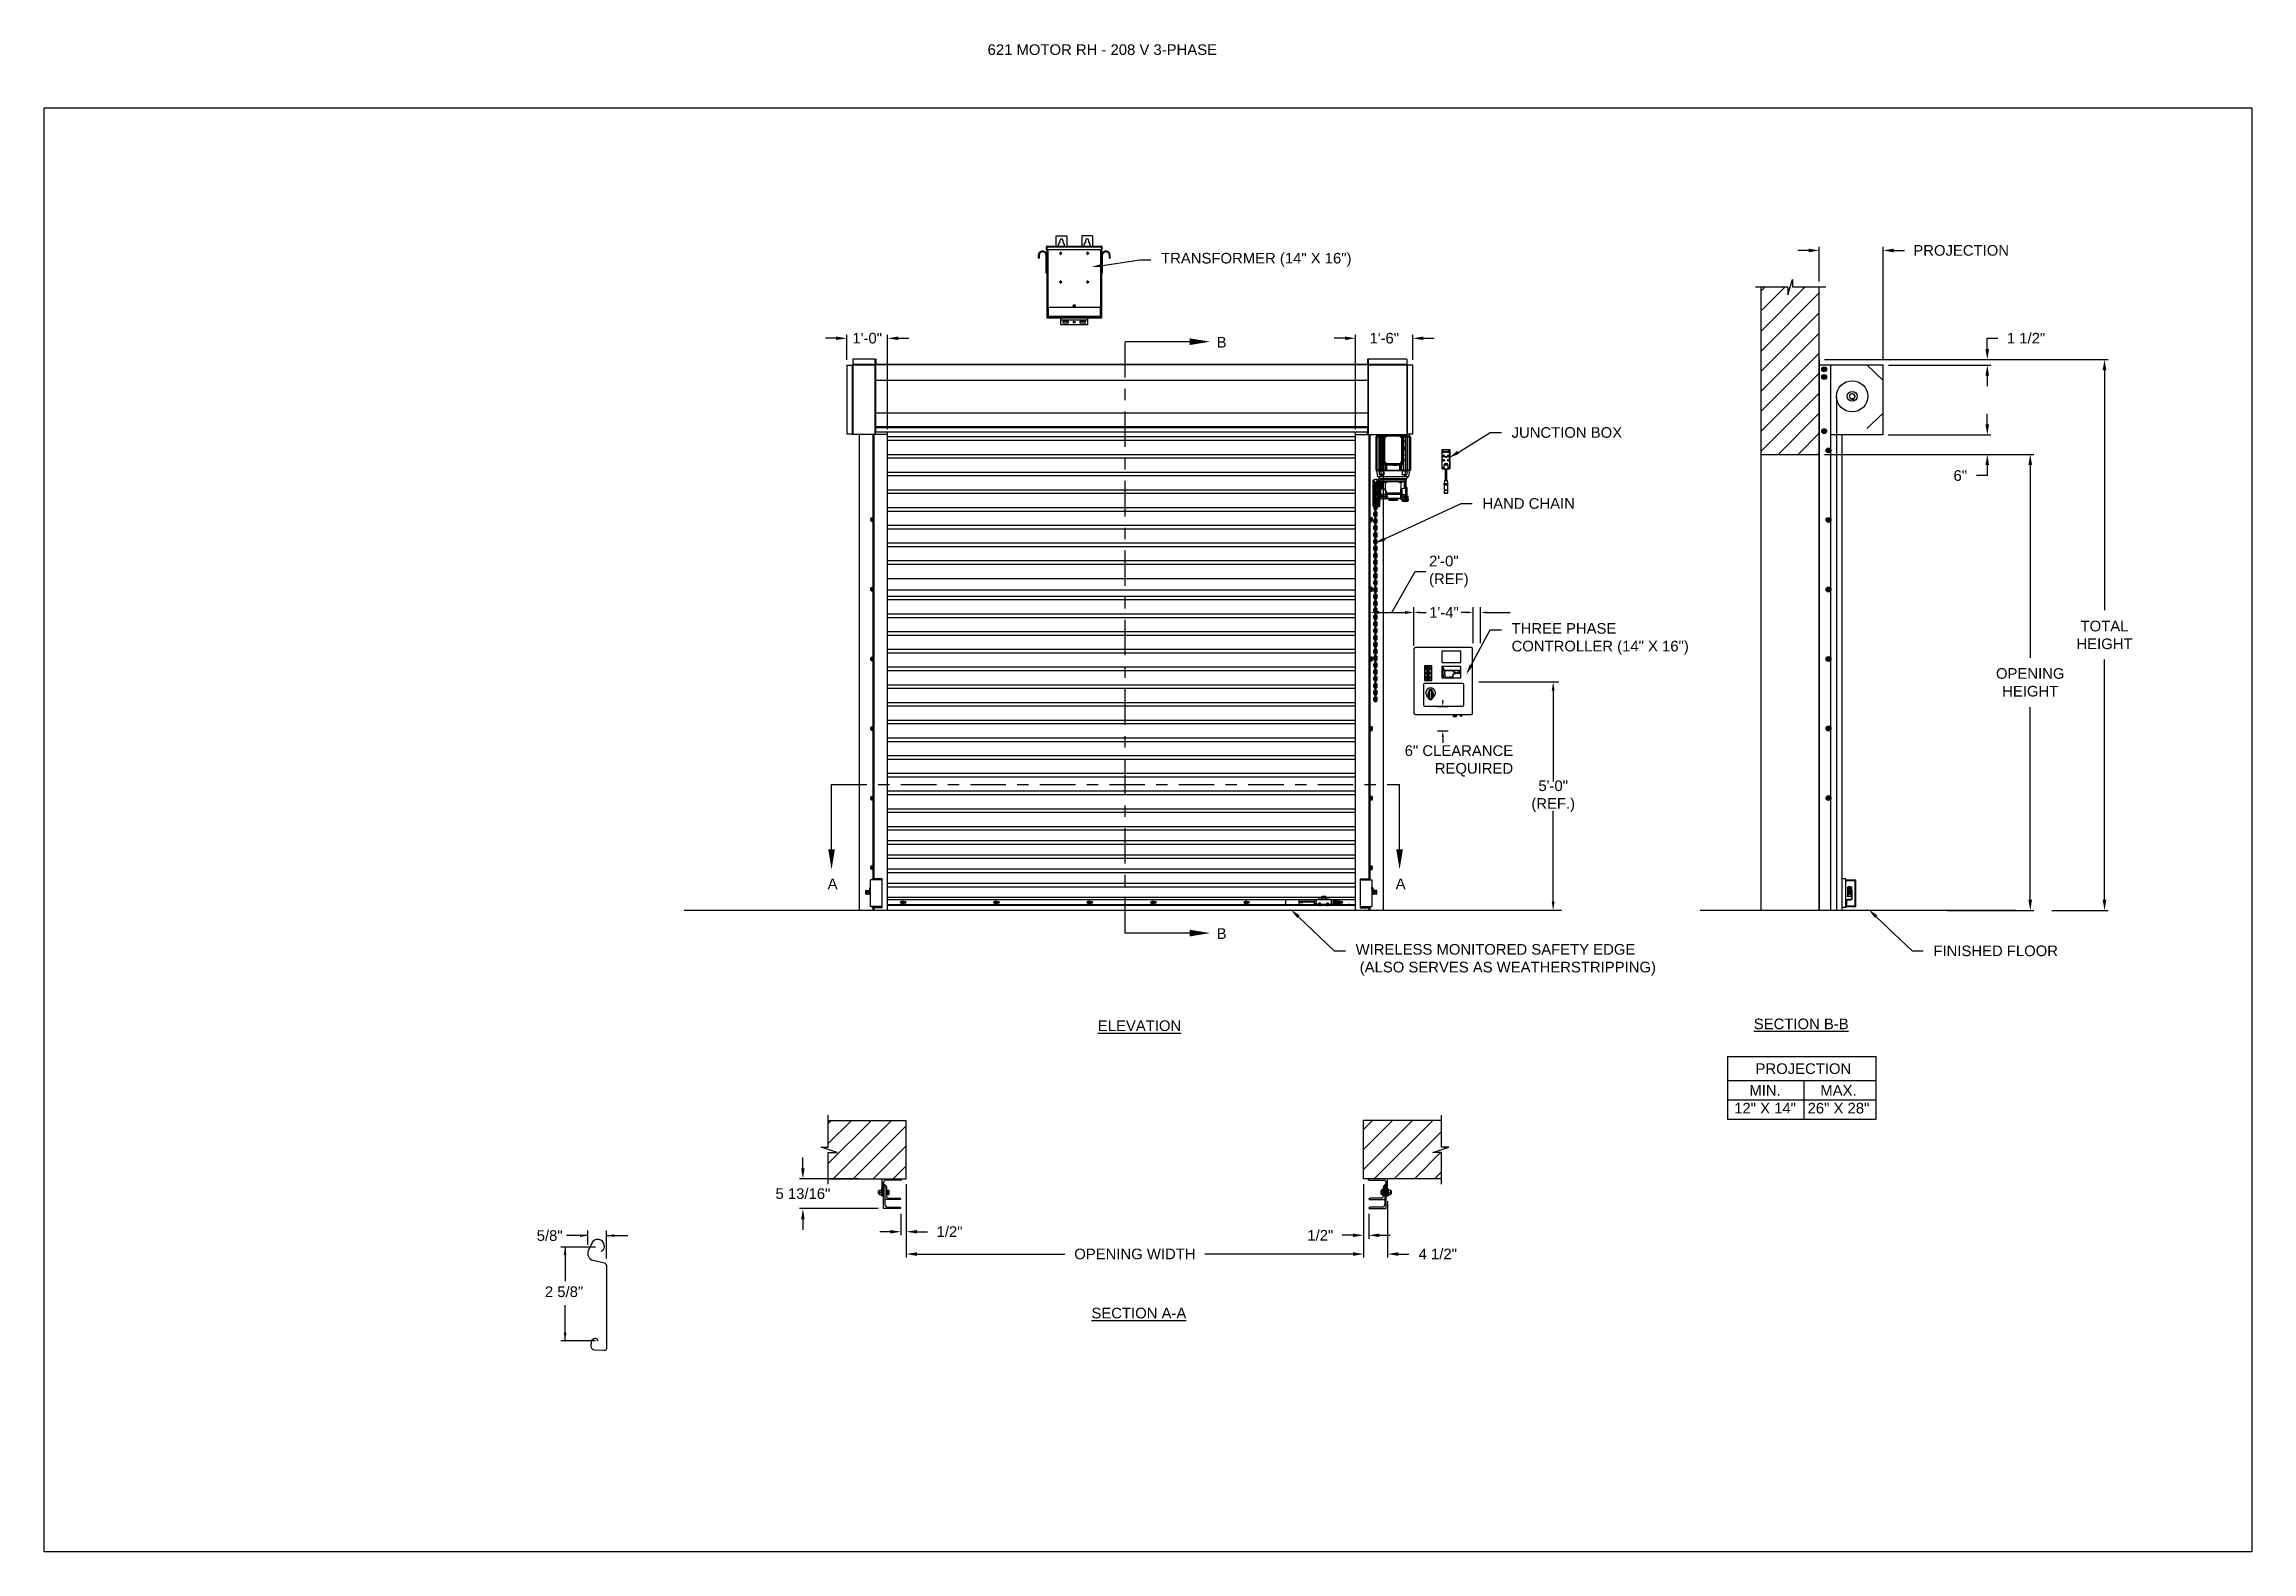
# Model space of a CAD drawing. Header units: inches. Extents: x 170 to 312, y 215 to 248.
# Drawn here: x 218.92 to 238.39, y 234.45 to 247.74 of the extents above; entities that cross this region are included whole.
import ezdxf
from ezdxf import colors
from ezdxf.entities.mleader import LeaderData, LeaderLine
from ezdxf.math import Vec2, Vec3

# ---------------------------------------------------------------- set-up
doc = ezdxf.new("R2010")
doc.units = ezdxf.units.IN
doc.header["$LTSCALE"] = 0.25
doc.header["$MEASUREMENT"] = 0
doc.linetypes.add('CENTER', pattern=[2, 1.25, -0.25, 0.25, -0.25])
for name, color, linetype in [('ANNOTATIONS', 1, 'Continuous'), ('DETAILS', 4, 'Continuous'), ('MOTOR RH', 7, 'Continuous'), ('SECTION CUTS', 6, 'CENTER')]:
    doc.layers.add(name, color=color, linetype=linetype)
doc.styles.add('ARIAL', font='arial.ttf', dxfattribs={"height": 0.09375})
doc.styles.add('ROMANS', font='Romans', dxfattribs={"height": 0.09375})
doc.styles.get("Standard").update_dxf_attribs({"font": 'romans.shx'})
doc.dimstyles.get("Standard").update_dxf_attribs({"dimscale": 60, "dimtxt": 0.0833, "dimasz": 0.0833, "dimexe": 0.0833, "dimexo": 0.04, "dimgap": 0.09, "dimtad": 0, "dimtih": 1, "dimtoh": 1, "dimdec": 4, "dimzin": 1, "dimdsep": 46, "dimlunit": 4, "dimtxsty": 'Standard', "dimcen": 0.09, "dimclrt": 150, "dimadec": 4, "dimazin": 2, "dimtfac": 1, "dimtdec": 0, "dimtofl": 0, "dimtmove": 0, "dimatfit": 3, "dimfxl": 1, "dimtolj": 1, "dimtzin": 0, "dimlwd": -1, "dimlwe": -1, "dimarcsym": 1})
doc.dimstyles.new('STANDARD$0', dxfattribs={"dimtxt": 0.09375, "dimasz": 0.09375, "dimexe": 0.03125, "dimexo": 0.046875, "dimgap": 0.09, "dimtad": 0, "dimtih": 1, "dimtoh": 1, "dimdec": 4, "dimzin": 0, "dimdsep": 46, "dimtxsty": 'ARIAL', "dimcen": 0.09, "dimadec": 0, "dimazin": 0, "dimtfac": 1, "dimtdec": 4, "dimtofl": 0, "dimtmove": 0, "dimatfit": 1, "dimfxl": 1, "dimtolj": 1, "dimtzin": 0, "dimarcsym": 0})
pattern_1 = [(45, (47.34337, -13.09525), (-0.08838835, 0.08838835), [])]

msp = doc.modelspace()

# ---------------------------------------------------------------- texts
at = {"layer": 'ANNOTATIONS', "style": 'ARIAL'}
msp.add_text('2 5/8"', height=0.09375, dxfattribs=at).set_placement((223.33164, 236.69369))
at = {"layer": 'ANNOTATIONS', "insert": (227.2359, 247.74099), "char_height": 0.09375, "width": 4.6220629, "attachment_point": 1, "line_spacing_factor": 0.86134, "style": 'ARIAL'}
msp.add_mtext('621 MOTOR RH - 208 V 3-PHASE', dxfattribs=at)
at = {"layer": 'ANNOTATIONS', "char_height": 0.09375, "style": 'ARIAL'}
for s, insert, attachment_point in [('2\'-0"\\P(REF)', (231.12906, 243.09185), 4), ('1\'-4"', (231.13028, 242.73092), 4), ('6" CLEARANCE\\PREQUIRED', (231.87064, 241.42127), 6), ('5\'-0"\\P(REF.)', (232.22384, 241.11038), 5), ('\\A1;5/8"', (223.37363, 237.2352), 5)]:
    msp.add_mtext(s, dxfattribs=dict(at, insert=insert, attachment_point=attachment_point))
at = {"layer": 'ANNOTATIONS', "char_height": 0.09375, "attachment_point": 2, "style": 'ARIAL'}
for s, insert, width in [('{\\LELEVATION}', (228.57572, 239.13353), 3.0834986), ('{\\LSECTION B-B}', (234.41121, 239.1495), 1.3823677), ('{\\LSECTION A-A}', (228.56981, 236.59935), 1.3823677)]:
    msp.add_mtext(s, dxfattribs=dict(at, insert=insert, width=width))
for s, width, insert in [('PROJECTION ', 1.7594917, (234.43042, 238.75474)), ('MIN.\\P12" X 14" ', 0.6711642, (234.0923, 238.56275)), ('MAX.\\P26" X 28"', 0.6567117, (234.73973, 238.56275))]:
    msp.add_mtext_dynamic_manual_height_columns(s, width=width, gutter_width=1.36268, heights=[0], dxfattribs=dict(at, insert=insert))
at = {"layer": 'SECTION CUTS', "style": 'ARIAL'}
for s, p in [('B', (229.25637, 245.06692)), ('A', (225.82507, 240.29047)), ('A', (230.8346, 240.29047)), ('B', (229.25637, 239.85164))]:
    msp.add_text(s, height=0.09375, dxfattribs=at).set_placement(p)

# ---------------------------------------------------------------- blocks, each defined once
blk = doc.blocks.new('*D43')
at = {"layer": 'ANNOTATIONS', "color": 0, "lineweight": -2, "transparency": 16777216}
for p, q in [((225.607, 237.829), (225.607, 237.923)), ((226.096, 237.736), (225.576, 237.736)), ((226.271, 237.474), (225.576, 237.474)), ((225.607, 237.38), (225.607, 237.287))]:
    blk.add_line(p, q, dxfattribs=at)
at = {"layer": 'ANNOTATIONS', "color": 0, "transparency": 16777216}
for points in [[(225.591, 237.829), (225.622, 237.829), (225.607, 237.736)], [(225.591, 237.38), (225.622, 237.38), (225.607, 237.474)]]:
    blk.add_solid(points, dxfattribs=at)
at = {"layer": 'defpoints', "color": 0, "transparency": 16777216}
for p in [(226.143, 237.736), (225.607, 237.474), (226.318, 237.474)]:
    blk.add_point(p, dxfattribs=at)
at = {"layer": 'ANNOTATIONS', "color": 0, "transparency": 16777216, "insert": (225.607, 237.605), "char_height": 0.09375, "attachment_point": 5, "style": 'ARIAL'}
blk.add_mtext('\\A1;5 13/16"', dxfattribs=at)
blk = doc.blocks.new('*D44')
at = {"layer": 'ANNOTATIONS', "color": 0, "lineweight": -2, "transparency": 16777216}
for p, q in [((230.551, 237.689), (230.551, 237.207)), ((230.598, 237.427), (230.598, 237.207)), ((230.458, 237.238), (230.364, 237.238)), ((230.692, 237.238), (230.786, 237.238))]:
    blk.add_line(p, q, dxfattribs=at)
at = {"layer": 'ANNOTATIONS', "color": 0, "transparency": 16777216}
for points in [[(230.458, 237.254), (230.458, 237.223), (230.551, 237.238)], [(230.692, 237.254), (230.692, 237.223), (230.598, 237.238)]]:
    blk.add_solid(points, dxfattribs=at)
at = {"layer": 'defpoints', "color": 0, "transparency": 16777216}
for p in [(230.551, 237.736), (230.598, 237.474), (230.598, 237.238)]:
    blk.add_point(p, dxfattribs=at)
at = {"layer": 'ANNOTATIONS', "color": 0, "transparency": 16777216, "insert": (230.17, 237.238), "char_height": 0.0938, "attachment_point": 5, "style": 'ARIAL'}
blk.add_mtext('\\A1;1/2"', dxfattribs=at)
blk = doc.blocks.new('*D45')
at = {"layer": 'ANNOTATIONS', "color": 0, "lineweight": -2, "transparency": 16777216}
for p, q in [((226.518, 237.689), (226.518, 237.238)), ((226.471, 237.427), (226.471, 237.238)), ((226.378, 237.27), (226.284, 237.27)), ((226.612, 237.27), (226.706, 237.27))]:
    blk.add_line(p, q, dxfattribs=at)
at = {"layer": 'ANNOTATIONS', "color": 0, "transparency": 16777216}
for points in [[(226.378, 237.285), (226.378, 237.254), (226.471, 237.27)], [(226.612, 237.285), (226.612, 237.254), (226.518, 237.27)]]:
    blk.add_solid(points, dxfattribs=at)
at = {"layer": 'defpoints', "color": 0, "transparency": 16777216}
for p in [(226.518, 237.736), (226.471, 237.474), (226.471, 237.27)]:
    blk.add_point(p, dxfattribs=at)
at = {"layer": 'ANNOTATIONS', "color": 0, "transparency": 16777216, "insert": (226.9, 237.27), "char_height": 0.0938, "attachment_point": 5, "style": 'ARIAL'}
blk.add_mtext('\\A1;1/2"', dxfattribs=at)
blk = doc.blocks.new('*D46')
at = {"layer": 'ANNOTATIONS', "color": 0, "lineweight": -2, "transparency": 16777216}
for p, q in [((230.387, 245.149), (230.293, 245.149)), ((230.481, 244.347), (230.481, 245.18)), ((230.987, 244.959), (230.987, 245.18)), ((231.08, 245.149), (231.174, 245.149))]:
    blk.add_line(p, q, dxfattribs=at)
at = {"layer": 'ANNOTATIONS', "color": 0, "transparency": 16777216}
for points in [[(230.387, 245.164), (230.387, 245.133), (230.481, 245.149)], [(231.08, 245.164), (231.08, 245.133), (230.987, 245.149)]]:
    blk.add_solid(points, dxfattribs=at)
at = {"layer": 'defpoints', "color": 0, "transparency": 16777216}
for p in [(230.987, 245.149), (230.987, 244.912), (230.481, 244.3)]:
    blk.add_point(p, dxfattribs=at)
at = {"layer": 'ANNOTATIONS', "color": 0, "transparency": 16777216, "insert": (230.734, 245.149), "char_height": 0.0938, "attachment_point": 5, "style": 'ARIAL'}
blk.add_mtext('\\A1;1\'-6"', dxfattribs=at)
blk = doc.blocks.new('*D47')
at = {"layer": 'ANNOTATIONS', "color": 0, "lineweight": -2, "transparency": 16777216}
for p, q in [((225.9, 245.149), (225.806, 245.149)), ((225.994, 244.959), (225.994, 245.18)), ((226.354, 244.347), (226.354, 245.18)), ((226.448, 245.149), (226.542, 245.149))]:
    blk.add_line(p, q, dxfattribs=at)
at = {"layer": 'ANNOTATIONS', "color": 0, "transparency": 16777216}
for points in [[(225.9, 245.164), (225.9, 245.133), (225.994, 245.149)], [(226.448, 245.164), (226.448, 245.133), (226.354, 245.149)]]:
    blk.add_solid(points, dxfattribs=at)
at = {"layer": 'defpoints', "color": 0, "transparency": 16777216}
for p in [(226.354, 245.149), (225.994, 244.913), (226.354, 244.3)]:
    blk.add_point(p, dxfattribs=at)
at = {"layer": 'ANNOTATIONS', "color": 0, "transparency": 16777216, "insert": (226.174, 245.149), "char_height": 0.0938, "attachment_point": 5, "style": 'ARIAL'}
blk.add_mtext('\\A1;1\'-0"', dxfattribs=at)
blk = doc.blocks.new('*D48')
at = {"layer": 'ANNOTATIONS', "color": 0, "lineweight": -2, "transparency": 16777216}
for p, q in [((230.551, 237.689), (230.551, 237.042)), ((230.764, 237.539), (230.764, 237.042)), ((230.458, 237.073), (230.364, 237.073)), ((230.858, 237.073), (230.951, 237.073))]:
    blk.add_line(p, q, dxfattribs=at)
at = {"layer": 'ANNOTATIONS', "color": 0, "transparency": 16777216}
for points in [[(230.458, 237.089), (230.458, 237.057), (230.551, 237.073)], [(230.858, 237.089), (230.858, 237.057), (230.764, 237.073)]]:
    blk.add_solid(points, dxfattribs=at)
at = {"layer": 'defpoints', "color": 0, "transparency": 16777216}
for p in [(230.551, 237.736), (230.764, 237.586), (230.764, 237.073)]:
    blk.add_point(p, dxfattribs=at)
at = {"layer": 'ANNOTATIONS', "color": 0, "transparency": 16777216, "insert": (231.206, 237.073), "char_height": 0.0938, "attachment_point": 5, "style": 'ARIAL'}
blk.add_mtext('\\A1;4 1/2"', dxfattribs=at)
blk = doc.blocks.new('*D51')
at = {"layer": 'ANNOTATIONS', "color": 0, "lineweight": -2, "transparency": 16777216}
for p, q in [((226.518, 237.689), (226.518, 237.042)), ((230.551, 237.689), (230.551, 237.042)), ((226.612, 237.073), (227.918, 237.073)), ((230.458, 237.073), (229.151, 237.073))]:
    blk.add_line(p, q, dxfattribs=at)
at = {"layer": 'ANNOTATIONS', "color": 0, "transparency": 16777216}
for points in [[(226.612, 237.089), (226.612, 237.057), (226.518, 237.073)], [(230.458, 237.089), (230.458, 237.057), (230.551, 237.073)]]:
    blk.add_solid(points, dxfattribs=at)
at = {"layer": 'defpoints', "color": 0, "transparency": 16777216}
for p in [(226.518, 237.736), (230.551, 237.736), (230.551, 237.073)]:
    blk.add_point(p, dxfattribs=at)
at = {"layer": 'ANNOTATIONS', "color": 0, "transparency": 16777216, "insert": (228.535, 237.073), "char_height": 0.09375, "attachment_point": 5, "style": 'ARIAL'}
blk.add_mtext('\\A1;OPENING WIDTH', dxfattribs=at)
blk = doc.blocks.new('*D52')
at = {"layer": 'ANNOTATIONS', "color": 0, "lineweight": -2, "transparency": 16777216}
for p, q in [((234.476, 245.923), (234.382, 245.923)), ((234.569, 245.649), (234.569, 245.954)), ((235.133, 244.96), (235.133, 245.954)), ((235.227, 245.923), (235.321, 245.923))]:
    blk.add_line(p, q, dxfattribs=at)
at = {"layer": 'ANNOTATIONS', "color": 0, "transparency": 16777216}
for points in [[(234.476, 245.939), (234.476, 245.907), (234.569, 245.923)], [(235.227, 245.939), (235.227, 245.907), (235.133, 245.923)]]:
    blk.add_solid(points, dxfattribs=at)
at = {"layer": 'defpoints', "color": 0, "transparency": 16777216}
for p in [(235.133, 245.923), (234.569, 245.602), (235.133, 244.913)]:
    blk.add_point(p, dxfattribs=at)
at = {"layer": 'ANNOTATIONS', "color": 0, "transparency": 16777216, "insert": (235.822, 245.923), "char_height": 0.09375, "attachment_point": 5, "style": 'ARIAL'}
blk.add_mtext('\\A1;PROJECTION ', dxfattribs=at)
blk = doc.blocks.new('*D40')
at = {"layer": 'ANNOTATIONS', "color": 0, "lineweight": -2, "transparency": 16777216}
for p, q in [((234.616, 244.125), (236.462, 244.125)), ((236.431, 244.031), (236.431, 242.332)), ((236.431, 240.197), (236.431, 241.897)), ((235.7, 240.103), (236.462, 240.103))]:
    blk.add_line(p, q, dxfattribs=at)
at = {"layer": 'ANNOTATIONS', "color": 0, "transparency": 16777216}
for points in [[(236.415, 244.031), (236.447, 244.031), (236.431, 244.125)], [(236.415, 240.197), (236.447, 240.197), (236.431, 240.103)]]:
    blk.add_solid(points, dxfattribs=at)
at = {"layer": 'defpoints', "color": 0, "transparency": 16777216}
for p in [(234.569, 244.125), (235.654, 240.103), (236.431, 240.103)]:
    blk.add_point(p, dxfattribs=at)
at = {"layer": 'ANNOTATIONS', "color": 0, "transparency": 16777216, "insert": (236.431, 242.114), "char_height": 0.09375, "attachment_point": 5, "style": 'ARIAL'}
blk.add_mtext('\\A1;OPENING\\PHEIGHT', dxfattribs=at)
blk = doc.blocks.new('*D41')
at = {"layer": 'ANNOTATIONS', "color": 0, "lineweight": -2, "transparency": 16777216}
for p, q in [((234.616, 244.961), (237.117, 244.961)), ((237.086, 244.867), (237.086, 242.75)), ((237.086, 240.197), (237.086, 242.315)), ((236.621, 240.103), (237.117, 240.103))]:
    blk.add_line(p, q, dxfattribs=at)
at = {"layer": 'ANNOTATIONS', "color": 0, "transparency": 16777216}
for points in [[(237.07, 244.867), (237.102, 244.867), (237.086, 244.961)], [(237.07, 240.197), (237.102, 240.197), (237.086, 240.103)]]:
    blk.add_solid(points, dxfattribs=at)
at = {"layer": 'defpoints', "color": 0, "transparency": 16777216}
for p in [(234.569, 244.961), (236.574, 240.103), (237.086, 240.103)]:
    blk.add_point(p, dxfattribs=at)
at = {"layer": 'ANNOTATIONS', "color": 0, "transparency": 16777216, "insert": (237.086, 242.532), "char_height": 0.0938, "attachment_point": 5, "style": 'ARIAL'}
blk.add_mtext('\\A1;TOTAL\\PHEIGHT', dxfattribs=at)
blk = doc.blocks.new('*D42')
at = {"layer": 'ANNOTATIONS', "color": 0, "lineweight": -2, "transparency": 16777216}
for p, q in [((236.052, 244.39), (236.052, 244.483)), ((235.178, 244.296), (236.083, 244.296)), ((235.178, 244.125), (236.083, 244.125)), ((236.052, 244.031), (236.052, 243.938)), ((236.052, 243.938), (235.958, 243.938))]:
    blk.add_line(p, q, dxfattribs=at)
at = {"layer": 'ANNOTATIONS', "color": 0, "transparency": 16777216}
for points in [[(236.036, 244.39), (236.068, 244.39), (236.052, 244.296)], [(236.036, 244.031), (236.068, 244.031), (236.052, 244.125)]]:
    blk.add_solid(points, dxfattribs=at)
at = {"layer": 'defpoints', "color": 0, "transparency": 16777216}
for p in [(235.131, 244.296), (235.131, 244.125), (236.052, 244.125)]:
    blk.add_point(p, dxfattribs=at)
at = {"layer": 'ANNOTATIONS', "color": 0, "transparency": 16777216, "insert": (235.814, 243.938), "char_height": 0.0938, "attachment_point": 5, "style": 'ARIAL'}
blk.add_mtext('\\A1;6"', dxfattribs=at)
blk = doc.blocks.new('*D53')
at = {"layer": 'ANNOTATIONS', "color": 0, "lineweight": -2, "transparency": 16777216}
for p, q in [((236.052, 245.055), (236.052, 245.149)), ((236.052, 245.149), (236.146, 245.149)), ((235.18, 244.961), (236.083, 244.961)), ((235.18, 244.913), (236.083, 244.913)), ((236.052, 244.82), (236.052, 244.726))]:
    blk.add_line(p, q, dxfattribs=at)
at = {"layer": 'ANNOTATIONS', "color": 0, "transparency": 16777216}
for points in [[(236.036, 245.055), (236.068, 245.055), (236.052, 244.961)], [(236.036, 244.82), (236.068, 244.82), (236.052, 244.913)]]:
    blk.add_solid(points, dxfattribs=at)
at = {"layer": 'defpoints', "color": 0, "transparency": 16777216}
for p in [(235.133, 244.961), (236.052, 244.961), (235.133, 244.913)]:
    blk.add_point(p, dxfattribs=at)
at = {"layer": 'ANNOTATIONS', "color": 0, "transparency": 16777216, "insert": (236.394, 245.149), "char_height": 0.0938, "attachment_point": 5, "style": 'ARIAL'}
blk.add_mtext('\\A1;1 1/2"', dxfattribs=at)

# ---------------------------------------------------------------- dimensions: what is measured, and where the dimension line sits
at = {"layer": 'ANNOTATIONS'}
dim = msp.add_linear_dim(base=(235.13329, 245.92298), p1=(234.56941, 245.60178), p2=(235.13329, 244.91339), text='PROJECTION ', dimstyle='STANDARD$0', dxfattribs=at)
dim.commit()
dim.dimension.update_dxf_attribs({"geometry": '*D52', "text_midpoint": (235.8224, 245.92298)})
for base, p1, p2, text, picture, middle in [((226.35413, 245.14882), (225.99393, 244.91253), (226.35413, 244.3), '1\'-0"', '*D47', (226.17403, 245.14882)), ((230.98657, 245.14882), (230.48063, 244.3), (230.98657, 244.91215), '1\'-6"', '*D46', (230.7336, 245.14882)), ((230.59837, 237.23838), (230.5515, 237.73574), (230.59837, 237.47405), '1/2"', '*D44', (230.16992, 237.23838)), ((230.764, 237.07293), (230.5515, 237.73574), (230.764, 237.58574), '4 1/2"', '*D48', (231.20649, 237.07293))]:
    dim = msp.add_linear_dim(base=base, p1=p1, p2=p2, text=text, dimstyle='STANDARD$0', dxfattribs=at)
    dim.commit()
    dim.dimension.update_dxf_attribs({"geometry": picture, "text_midpoint": middle, "dimtype": 160})
for base, p1, p2, text, picture, middle in [((236.05196, 244.96103), (235.13329, 244.91339), (235.13329, 244.96103), '1 1/2"', '*D53', (236.3944, 245.14853)), ((237.08599, 240.10342), (234.56941, 244.96103), (236.57394, 240.10342), 'TOTAL\\PHEIGHT', '*D41', (237.08599, 242.53223)), ((236.05196, 244.12505), (235.13116, 244.29598), (235.13116, 244.12505), '6"', '*D42', (235.81408, 243.93755)), ((236.431, 240.10342), (234.56941, 244.12505), (235.6536, 240.10342), 'OPENING\\PHEIGHT', '*D40', (236.431, 242.11424))]:
    dim = msp.add_linear_dim(base=base, p1=p1, p2=p2, angle=90, text=text, dimstyle='STANDARD$0', dxfattribs=at)
    dim.commit()
    dim.dimension.update_dxf_attribs({"geometry": picture, "text_midpoint": middle})
for base, p1, p2, angle, text, picture, middle in [((225.60681, 237.47405), (226.14316, 237.73573), (226.31816, 237.47405), 90, '5 13/16"', '*D43', (225.60681, 237.60489)), ((226.47129, 237.26963), (226.51816, 237.73574), (226.47129, 237.47405), 180, '1/2"', '*D45', (226.89974, 237.26963))]:
    dim = msp.add_linear_dim(base=base, p1=p1, p2=p2, angle=angle, text=text, dimstyle='STANDARD$0', dxfattribs=at)
    dim.commit()
    dim.dimension.update_dxf_attribs({"geometry": picture, "text_midpoint": middle, "dimtype": 160})
dim = msp.add_aligned_dim(p1=(226.51816, 237.73574), p2=(230.5515, 237.73574), distance=-0.6628, text='OPENING WIDTH', dimstyle='STANDARD$0', dxfattribs=at)
dim.commit()
dim.dimension.update_dxf_attribs({"geometry": '*D51', "text_midpoint": (228.53483, 237.07293)})

# ---------------------------------------------------------------- hatches: boundary and pattern name
at = {"layer": 'MOTOR RH'}
h = msp.add_hatch(dxfattribs=at)
h.set_pattern_fill('ANSI31', color=256, style=0)
h.set_pattern_definition(pattern_1)
h.paths.add_polyline_path([(234.05378, 244.12505), (234.56941, 244.12505), (234.56941, 245.60178), (234.33292, 245.60178), (234.33292, 245.66644), (234.2945, 245.53308), (234.2945, 245.60178), (234.05378, 245.60178)])
h = msp.add_hatch(dxfattribs=at)
h.set_pattern_fill('ANSI31', color=256, style=0)
h.set_pattern_definition(pattern_1)
h.paths.add_polyline_path([(226.51816, 238.25136), (225.83066, 238.25136), (225.83066, 238.01416), (225.76656, 238.01416), (225.90863, 237.96726), (225.83066, 237.96726), (225.83066, 237.73574), (226.51816, 237.73574), (226.51816, 237.89824)])
h = msp.add_hatch(dxfattribs=at)
h.set_pattern_fill('ANSI31', color=256, style=0)
h.set_pattern_definition(pattern_1)
h.paths.add_polyline_path([(231.3031, 238.01416), (231.239, 238.01416), (231.239, 238.25136), (230.5515, 238.25136), (230.5515, 237.73574), (230.56967, 237.73574), (231.239, 237.73574), (231.239, 237.96726), (231.16103, 237.96726)])

# ---------------------------------------------------------------- linework, layer by layer
at = {"layer": 'ANNOTATIONS'}
for p, q in [((230.68618, 242.73092), (230.91822, 242.73092)), ((230.99589, 242.43625), (230.99589, 242.77806)), ((231.04903, 242.73092), (231.10217, 242.73092)), ((231.46393, 242.73092), (231.41079, 242.73092)), ((231.51737, 242.46136), (231.51737, 242.77806)), ((231.58305, 242.46136), (231.58305, 242.77806)), ((231.63619, 242.73092), (231.84539, 242.73092)), ((231.56902, 242.11772), (232.27494, 242.11772)), ((232.22384, 242.04006), (232.22384, 241.23964)), ((231.20301, 241.90233), (231.29727, 241.90233)), ((231.20301, 241.68703), (231.29727, 241.68703)), ((231.25014, 241.63389), (231.25014, 241.58075)), ((232.22384, 240.18109), (232.22384, 240.98112)), ((233.76173, 238.81417), (233.76173, 238.2628)), ((233.76173, 238.81417), (235.0695, 238.81417)), ((235.0695, 238.81417), (235.0695, 238.2628)), ((233.76173, 238.6027), (235.0695, 238.6027)), ((234.43458, 238.6027), (234.43458, 238.2628)), ((233.76173, 238.43275), (235.0695, 238.43275)), ((233.76173, 238.2628), (235.0695, 238.2628)), ((223.71048, 237.2352), (223.52298, 237.2352)), ((223.71048, 237.15345), (223.71048, 237.28207)), ((223.875, 237.03509), (223.875, 237.28207)), ((223.875, 237.2352), (224.0625, 237.2352)), ((223.77881, 237.13477), (223.47101, 237.13477)), ((223.50949, 237.13477), (223.50949, 236.8332)), ((223.50949, 236.30755), (223.50949, 236.62224)), ((223.77881, 236.30755), (223.47101, 236.30755))]:
    msp.add_line(p, q, dxfattribs=at)
for p in [(223.83918, 237.10325), (223.50949, 236.38206), (223.50949, 236.30755)]:
    msp.add_point(p, dxfattribs=at)
for points in [[(230.68618, 242.71798), (230.68618, 242.74387), (230.60852, 242.73092)], [(230.91822, 242.71798), (230.91822, 242.74387), (230.99589, 242.73092)], [(231.04903, 242.73978), (231.04903, 242.72207), (230.99589, 242.73092)], [(231.46393, 242.73978), (231.46393, 242.72207), (231.51707, 242.73092)], [(231.63619, 242.73978), (231.63619, 242.72207), (231.58305, 242.73092)], [(232.2109, 242.04006), (232.23679, 242.04006), (232.22384, 242.11772)], [(231.24129, 241.95547), (231.259, 241.95547), (231.25014, 241.90233)], [(231.24129, 241.63389), (231.259, 241.63389), (231.25014, 241.68703)], [(232.2109, 240.18109), (232.23679, 240.18109), (232.22384, 240.10342)], [(223.64016, 237.22348), (223.64016, 237.24692), (223.71048, 237.2352)], [(223.94532, 237.24692), (223.94532, 237.22348), (223.875, 237.2352)], [(223.52121, 237.06445), (223.49777, 237.06445), (223.50949, 237.13477)], [(223.52121, 236.37787), (223.49777, 236.37787), (223.50949, 236.30755)]]:
    msp.add_solid(points, dxfattribs=at)
at = {"layer": 'defpoints'}
msp.add_lwpolyline([(238.38533, 234.44685), (218.91545, 234.44685), (218.91545, 247.18196), (238.38533, 247.18196)], close=True, dxfattribs=at)
at = {"layer": 'DETAILS'}
msp.add_lwpolyline([(223.82881, 237.09806, 0.33746117), (223.85574, 237.13612), (223.85542, 237.154, 0.73725505), (223.74527, 237.16886), (223.71446, 237.10244, 0.47976839), (223.75628, 237.01812), (223.85469, 236.99655, -0.21720182), (223.875, 236.97259), (223.875, 236.23788, -0.36619075), (223.85526, 236.22246), (223.7706, 236.22518, -0.41028649), (223.73933, 236.25869), (223.74127, 236.29599, -0.37745755), (223.7751, 236.33231, -0.31905635), (223.78698, 236.32683), (223.79805, 236.30755)], format="xyb", dxfattribs=at)
at = {"layer": 'MOTOR RH'}
for p, q in [((227.75573, 245.95616), (227.75872, 245.95616)), ((227.75573, 245.92907), (227.75573, 245.95616)), ((227.75872, 245.92907), (227.75573, 245.92907)), ((227.75872, 245.95616), (227.75872, 245.92907)), ((227.75916, 245.95616), (228.24065, 245.95616)), ((227.75916, 245.95616), (227.75916, 245.92907)), ((228.24065, 245.92907), (227.75916, 245.92907)), ((227.75967, 245.95794), (227.75967, 245.95839)), ((227.75967, 245.32647), (227.75967, 245.92907)), ((227.76184, 245.96227), (228.23797, 245.96227)), ((227.76578, 245.92907), (227.76578, 245.42022)), ((227.83975, 246.05303), (227.9335, 246.05303)), ((227.83975, 245.96227), (227.83975, 246.05303)), ((227.8749, 245.99571), (227.8749, 246.01397)), ((227.87927, 245.90701), (227.87927, 245.89828)), ((227.88226, 245.90701), (227.87927, 245.90701)), ((227.88226, 245.89828), (227.88226, 245.90701)), ((227.89834, 246.01397), (227.89834, 245.99571)), ((227.9335, 246.05303), (227.9335, 245.96227)), ((228.16006, 246.05303), (228.06631, 246.05303)), ((228.06631, 246.05303), (228.06631, 245.96227)), ((228.10147, 245.99571), (228.10147, 246.01397)), ((228.12054, 245.90701), (228.11755, 245.90701)), ((228.11755, 245.90701), (228.11755, 245.89828)), ((228.12054, 245.89828), (228.12054, 245.90701)), ((228.1249, 246.01397), (228.1249, 245.99571)), ((228.16006, 246.05303), (228.16006, 245.96227)), ((228.23403, 245.42022), (228.23403, 245.92907)), ((228.24014, 245.95839), (228.24014, 245.95794)), ((228.24014, 245.92907), (228.24014, 245.32647)), ((228.24065, 245.95616), (228.24065, 245.92907)), ((228.24408, 245.95616), (228.24109, 245.95616)), ((228.24109, 245.95616), (228.24109, 245.92907)), ((228.24109, 245.92907), (228.24408, 245.92907)), ((228.24408, 245.95616), (228.24408, 245.92907)), ((227.68964, 245.8796), (227.68217, 245.8796)), ((227.68217, 245.8796), (227.68217, 245.85585)), ((227.68964, 245.85585), (227.68217, 245.85585)), ((227.68964, 245.8796), (227.68964, 245.85585)), ((227.75219, 245.72303), (227.75219, 245.8796)), ((227.75219, 245.8796), (227.75967, 245.8796)), ((227.75967, 245.72303), (227.75219, 245.72303)), ((227.87927, 245.89828), (227.87054, 245.89828)), ((227.87054, 245.89828), (227.87054, 245.89529)), ((227.87054, 245.89529), (227.87927, 245.89529)), ((227.87927, 245.89529), (227.87927, 245.88656)), ((227.87927, 245.88656), (227.88226, 245.88656)), ((227.89099, 245.89828), (227.88226, 245.89828)), ((227.88226, 245.88656), (227.88226, 245.89529)), ((227.88226, 245.89529), (227.89099, 245.89529)), ((227.89099, 245.89529), (227.89099, 245.89828)), ((228.11755, 245.89828), (228.10882, 245.89828)), ((228.10882, 245.89828), (228.10882, 245.89529)), ((228.10882, 245.89529), (228.11755, 245.89529)), ((228.11755, 245.89529), (228.11755, 245.88656)), ((228.11755, 245.88656), (228.12054, 245.88656)), ((228.12927, 245.89828), (228.12054, 245.89828)), ((228.12054, 245.89529), (228.12927, 245.89529)), ((228.12054, 245.88656), (228.12054, 245.89529)), ((228.12927, 245.89529), (228.12927, 245.89828)), ((228.24761, 245.8796), (228.24014, 245.8796)), ((228.24014, 245.72303), (228.24761, 245.72303)), ((228.24761, 245.8796), (228.24761, 245.72303)), ((228.31016, 245.8796), (228.31764, 245.8796)), ((228.31016, 245.85585), (228.31016, 245.8796)), ((228.31016, 245.85585), (228.31764, 245.85585)), ((228.31764, 245.85585), (228.31764, 245.8796)), ((227.87927, 245.64765), (227.87054, 245.64765)), ((227.87054, 245.64765), (227.87054, 245.64467)), ((227.87054, 245.64467), (227.87927, 245.64467)), ((227.88226, 245.65638), (227.87927, 245.65638)), ((227.87927, 245.65638), (227.87927, 245.64765)), ((227.87927, 245.64467), (227.87927, 245.63593)), ((227.87927, 245.63593), (227.88226, 245.63593)), ((227.88226, 245.64765), (227.88226, 245.65638)), ((227.89099, 245.64765), (227.88226, 245.64765)), ((227.88226, 245.63593), (227.88226, 245.64467)), ((227.88226, 245.64467), (227.89099, 245.64467)), ((227.89099, 245.64467), (227.89099, 245.64765)), ((228.11755, 245.64765), (228.10882, 245.64765)), ((228.10882, 245.64765), (228.10882, 245.64467)), ((228.10882, 245.64467), (228.11755, 245.64467)), ((228.11755, 245.65638), (228.11755, 245.64765)), ((228.12054, 245.65638), (228.11755, 245.65638)), ((228.11755, 245.64467), (228.11755, 245.63593)), ((228.11755, 245.63593), (228.12054, 245.63593)), ((228.12054, 245.64765), (228.12054, 245.65638)), ((228.12927, 245.64765), (228.12054, 245.64765)), ((228.12054, 245.63593), (228.12054, 245.64467)), ((228.12054, 245.64467), (228.12927, 245.64467)), ((228.12927, 245.64467), (228.12927, 245.64765)), ((234.0074, 245.60178), (234.2945, 245.60178)), ((234.05378, 245.60178), (234.05378, 240.10342)), ((234.2945, 245.53308), (234.33292, 245.66644)), ((234.2945, 245.60178), (234.2945, 245.53308)), ((234.33292, 245.66644), (234.33292, 245.60178)), ((234.33292, 245.60178), (234.62811, 245.60178)), ((234.56941, 240.10342), (234.56941, 245.60178)), ((228.24014, 245.42022), (227.75967, 245.42022)), ((227.75967, 245.3421), (227.76266, 245.3421)), ((228.24014, 245.32647), (227.75967, 245.32647)), ((227.76266, 245.42022), (227.76266, 245.32647)), ((227.76266, 245.41482), (227.76492, 245.41482)), ((227.76492, 245.42022), (227.76492, 245.34267)), ((227.76492, 245.34267), (228.23489, 245.34267)), ((227.76553, 245.33835), (227.76553, 245.3407)), ((227.76578, 245.32647), (227.76578, 245.33694)), ((227.76647, 245.33963), (227.76647, 245.33835)), ((227.7679, 245.33875), (227.7679, 245.34267)), ((227.7679, 245.33875), (228.2319, 245.33875)), ((227.76884, 245.42022), (227.76884, 245.34267)), ((227.76959, 245.33522), (227.76959, 245.33428)), ((227.76959, 245.33522), (228.23022, 245.33522)), ((227.76959, 245.33428), (228.23022, 245.33428)), ((227.79525, 245.33875), (227.79525, 245.33522)), ((227.85388, 245.33835), (227.79525, 245.33835)), ((227.83435, 245.33821), (227.83435, 245.33522)), ((227.83435, 245.33821), (227.94671, 245.33821)), ((227.85388, 245.33875), (227.85388, 245.33821)), ((227.88272, 245.26843), (227.88272, 245.32647)), ((227.89053, 245.33875), (227.89053, 245.33522)), ((227.92718, 245.33821), (227.92718, 245.33875)), ((228.07263, 245.33835), (227.92718, 245.33835)), ((227.94671, 245.33522), (227.94671, 245.33821)), ((228.00576, 245.44171), (227.99404, 245.44171)), ((227.99404, 245.42999), (228.00576, 245.42999)), ((228.0531, 245.33821), (228.0531, 245.33522)), ((228.0531, 245.33821), (228.16546, 245.33821)), ((228.07263, 245.33875), (228.07263, 245.33821)), ((228.10928, 245.33875), (228.10928, 245.33522)), ((228.11709, 245.32647), (228.11709, 245.26843)), ((228.14593, 245.33821), (228.14593, 245.33875)), ((228.20456, 245.33835), (228.14593, 245.33835)), ((228.16546, 245.33522), (228.16546, 245.33821)), ((228.20456, 245.33522), (228.20456, 245.33875)), ((228.20889, 245.33875), (228.20889, 245.33522)), ((228.20889, 245.33428), (228.20889, 245.32647)), ((228.23022, 245.33522), (228.23022, 245.33428)), ((228.23097, 245.34267), (228.23097, 245.42022)), ((228.2319, 245.34267), (228.2319, 245.33875)), ((228.23334, 245.33963), (228.23334, 245.33835)), ((228.23403, 245.33694), (228.23403, 245.32647)), ((228.23428, 245.33835), (228.23428, 245.3407)), ((228.23489, 245.34267), (228.23489, 245.42022)), ((228.23489, 245.41482), (228.23715, 245.41482)), ((228.23715, 245.32647), (228.23715, 245.42022)), ((228.23715, 245.3421), (228.24014, 245.3421)), ((228.11709, 245.30825), (227.88272, 245.30825)), ((228.11709, 245.30737), (227.88272, 245.30737)), ((228.11709, 245.26843), (227.88272, 245.26843)), ((227.90615, 245.30065), (227.94326, 245.30065)), ((227.94326, 245.28307), (227.90615, 245.28307)), ((228.05654, 245.30065), (228.09365, 245.30065)), ((228.09365, 245.28307), (228.05654, 245.28307)), ((226.04722, 244.96582), (226.04722, 244.30293)), ((226.24118, 244.96582), (226.24118, 244.91812)), ((226.24967, 244.96661), (226.24967, 244.91812)), ((230.58932, 244.91812), (230.58932, 244.96661)), ((230.59358, 244.91812), (230.59358, 244.96582)), ((230.93291, 244.96582), (230.93291, 244.3017)), ((234.57021, 244.96103), (234.57021, 244.91206)), ((234.57234, 244.91419), (234.57234, 244.96103)), ((234.57315, 244.91419), (234.57315, 244.96103)), ((225.99393, 244.91253), (226.04722, 244.91253)), ((226.04188, 244.91253), (226.04188, 244.30293)), ((226.04509, 244.30293), (226.04509, 244.91253)), ((226.22624, 244.91787), (226.04722, 244.91787)), ((226.04722, 244.91466), (226.24118, 244.91466)), ((226.22624, 244.91466), (226.22624, 244.91812)), ((226.22624, 244.91812), (226.24967, 244.91812)), ((226.23477, 244.91466), (226.23477, 244.91812)), ((226.24118, 244.91466), (226.24118, 244.3)), ((226.24118, 244.91386), (226.24967, 244.91386)), ((230.58932, 244.91865), (226.24967, 244.91865)), ((230.58932, 244.91519), (226.24967, 244.91519)), ((226.24967, 244.32505), (226.24967, 244.91519)), ((230.58932, 244.7758), (226.24967, 244.7758)), ((230.60852, 244.91812), (230.58932, 244.91812)), ((230.58932, 244.91519), (230.58932, 244.32505)), ((230.58932, 244.91386), (230.59358, 244.91386)), ((230.59358, 244.29919), (230.59358, 244.91466)), ((230.59358, 244.91466), (230.93291, 244.91466)), ((230.59999, 244.91466), (230.59999, 244.91812)), ((230.60852, 244.91466), (230.60852, 244.91812)), ((230.93291, 244.91787), (230.60852, 244.91787)), ((230.93461, 244.91215), (230.93461, 244.3017)), ((230.93542, 244.91215), (230.93542, 244.3017)), ((230.98657, 244.91215), (230.93542, 244.91215)), ((230.93862, 244.3017), (230.93862, 244.91215)), ((234.56941, 244.90743), (234.57124, 244.90743)), ((234.57073, 244.91314), (234.57124, 244.91314)), ((234.57124, 240.1061), (234.57124, 244.91339)), ((234.57124, 244.91339), (235.13329, 244.91339)), ((234.57234, 244.91419), (234.57315, 244.91419)), ((234.61784, 244.88749), (234.61838, 244.88915)), ((234.61784, 244.81936), (234.61838, 244.82102)), ((234.61961, 244.88647), (234.62052, 244.88826)), ((234.61961, 244.81834), (234.62052, 244.82013)), ((234.62659, 244.88244), (234.62659, 244.88244)), ((234.62659, 244.86769), (234.62659, 244.86769)), ((234.62659, 244.81431), (234.62659, 244.81431)), ((234.62659, 244.79956), (234.62659, 244.79956)), ((234.67343, 240.1061), (234.67343, 244.91339)), ((234.98881, 244.91339), (235.13329, 244.7758)), ((235.13329, 244.29598), (235.13329, 244.91339)), ((234.57124, 244.72825), (234.56941, 244.72825)), ((234.72346, 244.63662), (234.72346, 240.10342)), ((234.85801, 244.61796), (234.86976, 244.62004)), ((234.86008, 244.60622), (234.85801, 244.61796)), ((234.87183, 244.60829), (234.86008, 244.60622)), ((234.86976, 244.62004), (234.87183, 244.60829)), ((234.88343, 244.64425), (234.88326, 244.644)), ((234.88443, 244.63736), (234.88467, 244.63719)), ((226.24118, 244.3685), (226.24967, 244.3685)), ((226.24459, 244.31279), (226.24459, 244.35542)), ((226.24459, 244.34775), (226.24756, 244.34775)), ((226.24756, 244.3), (226.24756, 244.3685)), ((226.24967, 244.3664), (226.24756, 244.3664)), ((230.58932, 244.48955), (226.24967, 244.48955)), ((230.58932, 244.36687), (226.24967, 244.36687)), ((230.58932, 244.3685), (230.59358, 244.3685)), ((230.59017, 244.34874), (230.58932, 244.34874)), ((230.59017, 244.31279), (230.59017, 244.35542)), ((234.98881, 244.35196), (235.13329, 244.48955)), ((226.04721, 244.30293), (225.99393, 244.30293)), ((226.35413, 244.3), (226.04897, 244.3)), ((226.10688, 240.10529), (226.10688, 244.3)), ((226.22624, 240.38253), (226.22624, 244.3)), ((226.23477, 240.38253), (226.23477, 244.3)), ((226.24459, 244.33604), (226.24756, 244.33604)), ((226.24459, 244.32239), (226.24756, 244.32239)), ((226.24459, 244.32045), (226.24756, 244.32045)), ((226.35413, 240.10529), (226.35413, 244.32505)), ((226.35413, 244.28138), (230.48063, 244.28138)), ((226.35413, 244.25013), (230.48063, 244.25013)), ((230.48063, 240.10529), (230.48063, 244.32505)), ((230.48063, 244.3), (230.59358, 244.3)), ((230.5872, 244.3), (230.5872, 244.32505)), ((230.59017, 244.31946), (230.5872, 244.31946)), ((230.59017, 244.3431), (230.58932, 244.3431)), ((230.59017, 244.32846), (230.58932, 244.32846)), ((230.59358, 244.29919), (230.93291, 244.29919)), ((230.59999, 240.38253), (230.59999, 244.29919)), ((230.60852, 240.37188), (230.60852, 244.29919)), ((230.66005, 244.27944), (230.70068, 244.27944)), ((230.66005, 244.27944), (230.66005, 243.98417)), ((230.66005, 244.27944), (230.67135, 244.27944)), ((230.67081, 244.27944), (230.66005, 244.27944)), ((230.66005, 244.27944), (230.66959, 244.27944)), ((230.66005, 244.27944), (230.66005, 244.27944)), ((230.66689, 244.27944), (230.66689, 243.98417)), ((230.66846, 244.27944), (230.66846, 243.98417)), ((230.66927, 244.2859), (230.67162, 244.29919)), ((230.66927, 244.27944), (230.66927, 244.2859)), ((230.67135, 244.27944), (230.67081, 244.27944)), ((230.67135, 244.27944), (230.67135, 244.27944)), ((230.68511, 244.27944), (230.68512, 243.98417)), ((230.68691, 244.27944), (230.68691, 243.98417)), ((230.69112, 244.28406), (230.69112, 244.29919)), ((230.70417, 244.28406), (230.69112, 244.28406)), ((230.70068, 243.97955), (230.70068, 244.28406)), ((230.70337, 244.27944), (230.70337, 243.98417)), ((230.72217, 244.27944), (230.70337, 244.27944)), ((230.70417, 244.29919), (230.70417, 244.28406)), ((230.72371, 244.28406), (230.70417, 244.28406)), ((230.70547, 244.27944), (230.70547, 243.98417)), ((230.7099, 244.28406), (230.7099, 244.27944)), ((230.72217, 244.27944), (230.72217, 244.27483)), ((230.72217, 244.27483), (230.7225, 244.27483)), ((230.7225, 243.98417), (230.7225, 244.27944)), ((230.72371, 244.27944), (230.7225, 244.27944)), ((230.7274, 244.28498), (230.72371, 244.28498)), ((230.72371, 244.28498), (230.72372, 244.04507)), ((230.72371, 244.28498), (230.72371, 244.28498)), ((230.72741, 244.04507), (230.7274, 244.28498)), ((230.72788, 240.10529), (230.72788, 244.3)), ((230.72925, 244.27206), (230.73663, 244.27206)), ((230.72925, 244.05799), (230.72925, 244.27206)), ((230.73017, 244.29919), (230.72931, 244.29531)), ((230.73294, 244.05799), (230.73294, 244.27206)), ((230.73663, 244.29421), (230.73663, 244.2979)), ((230.88796, 244.2979), (230.73663, 244.2979)), ((230.88796, 244.29421), (230.73663, 244.29421)), ((230.73663, 244.27467), (230.73663, 244.27944)), ((230.73663, 244.27206), (230.73663, 244.05799)), ((230.74217, 244.28498), (230.74955, 244.28498)), ((230.74955, 244.28498), (230.74955, 244.29236)), ((230.74955, 244.29236), (230.87504, 244.29236)), ((230.74955, 244.28867), (230.87504, 244.28867)), ((230.87504, 244.28498), (230.74955, 244.28498)), ((230.80861, 244.2979), (230.80861, 244.29919)), ((230.8529, 244.29919), (230.8529, 244.2979)), ((230.87504, 244.28839), (230.87504, 244.29236)), ((230.87504, 244.28498), (230.88242, 244.28498)), ((230.88796, 244.29421), (230.88796, 244.2979)), ((230.88796, 244.27206), (230.88796, 244.27872)), ((230.88796, 244.27206), (230.89534, 244.27206)), ((230.88796, 244.05799), (230.88796, 244.27206)), ((230.89165, 244.27206), (230.89165, 244.05799)), ((230.89528, 244.29531), (230.89443, 244.29919)), ((230.89534, 244.27206), (230.89534, 244.05799)), ((230.89719, 244.04507), (230.89719, 244.28498)), ((230.89719, 244.28498), (230.90088, 244.28498)), ((230.90088, 244.04507), (230.90088, 244.28498)), ((230.93035, 244.28406), (230.90088, 244.28406)), ((230.90088, 244.27944), (230.90209, 244.27944)), ((230.90088, 244.26283), (230.90158, 244.26283)), ((230.90158, 244.21854), (230.90088, 244.21854)), ((230.90088, 244.20378), (230.90155, 244.20378)), ((230.90209, 244.27944), (230.90209, 244.26114)), ((230.90209, 244.27483), (230.90242, 244.27483)), ((230.90209, 244.22047), (230.90209, 244.20197)), ((230.90242, 244.27483), (230.90242, 244.27944)), ((230.90242, 244.27944), (230.92123, 244.27944)), ((230.91469, 244.27944), (230.91469, 244.28406)), ((230.91912, 244.27944), (230.91912, 243.98417)), ((230.92042, 244.28406), (230.92042, 244.29919)), ((230.92123, 244.27944), (230.92123, 243.98417)), ((230.92392, 244.28406), (230.92392, 243.97956)), ((230.96455, 244.27945), (230.92392, 244.27944)), ((230.93232, 244.3), (230.93291, 244.3)), ((230.93291, 244.29919), (230.93291, 244.3)), ((230.93347, 244.29926), (230.93347, 244.28406)), ((230.98657, 244.3017), (230.93461, 244.3017)), ((230.93758, 244.27944), (230.96455, 244.27945)), ((230.93768, 244.27944), (230.93768, 243.98417)), ((230.93948, 244.27944), (230.93948, 243.98417)), ((230.96455, 244.27945), (230.93977, 244.27944)), ((230.95253, 244.3017), (230.95532, 244.2859)), ((230.96455, 244.27945), (230.95519, 244.27945)), ((230.95532, 244.2859), (230.95532, 244.27945)), ((230.95532, 244.27945), (230.96455, 244.27945)), ((230.95532, 244.27945), (230.9577, 244.27945)), ((230.95614, 244.27944), (230.95614, 243.98417)), ((230.9577, 244.27945), (230.9577, 244.27945)), ((230.9577, 244.27944), (230.9577, 243.98417)), ((230.96455, 244.27945), (230.96455, 243.98417)), ((230.96455, 244.27945), (230.96455, 244.27945)), ((231.2413, 244.16545), (231.2416, 244.00183)), ((231.31345, 244.1661), (231.24181, 244.16596)), ((231.24181, 244.16494), (231.2421, 244.01074)), ((231.31294, 244.16558), (231.24232, 244.16545)), ((231.31374, 244.01087), (231.31345, 244.16507)), ((231.31427, 244.00197), (231.31396, 244.16558)), ((234.61784, 244.34247), (234.61838, 244.34412)), ((234.61961, 244.34144), (234.62052, 244.34323)), ((234.62659, 244.33742), (234.62659, 244.33742)), ((234.62659, 244.32267), (234.62659, 244.32267)), ((235.12903, 244.29598), (234.67343, 244.29598)), ((234.77349, 240.1061), (234.77349, 244.29598)), ((226.35413, 244.12513), (230.48063, 244.12513)), ((226.35413, 244.09388), (230.48063, 244.09388)), ((226.35413, 243.96888), (230.48063, 243.96888)), ((230.70068, 243.98417), (230.66005, 243.98417)), ((230.66835, 243.98048), (230.66835, 243.98417)), ((230.67704, 243.93123), (230.66835, 243.98048)), ((230.69178, 243.97955), (230.70706, 243.97955)), ((230.69178, 243.94818), (230.69178, 243.97955)), ((230.69741, 243.97955), (230.69178, 243.97955)), ((230.7215, 243.98417), (230.70337, 243.98417)), ((230.70483, 243.97955), (230.72584, 243.97955)), ((230.70483, 243.97955), (230.70483, 243.94818)), ((230.70991, 243.98417), (230.70991, 243.97955)), ((230.7225, 243.9897), (230.7215, 243.9897)), ((230.7215, 243.9897), (230.7215, 243.98417)), ((230.73715, 243.98417), (230.7225, 243.98417)), ((230.72372, 244.04507), (230.72741, 244.04507)), ((230.72484, 243.98417), (230.72484, 244.03979)), ((230.72584, 243.97955), (230.73271, 243.94818)), ((230.72925, 244.05799), (230.73663, 244.05799)), ((230.73663, 244.0506), (230.73663, 244.05799)), ((230.73663, 244.03584), (230.88796, 244.03584)), ((230.73663, 244.03215), (230.73663, 244.03584)), ((230.73663, 244.03215), (230.88796, 244.03215)), ((230.73715, 243.9897), (230.73715, 243.98417)), ((230.73848, 243.9897), (230.73715, 243.9897)), ((230.73848, 244.03215), (230.73848, 243.98417)), ((230.73848, 243.98417), (230.74558, 243.98417)), ((230.74217, 244.04507), (230.74955, 244.04507)), ((230.74558, 243.98417), (230.74558, 244.03215)), ((230.75352, 243.9897), (230.74558, 243.9897)), ((230.74955, 244.04507), (230.87504, 244.04507)), ((230.74955, 244.04138), (230.87504, 244.04138)), ((230.87504, 244.03769), (230.74955, 244.03769)), ((230.75352, 244.03215), (230.75352, 243.98417)), ((230.75352, 243.98417), (230.87108, 243.98417)), ((230.75786, 244.03163), (230.75786, 244.03215)), ((230.79477, 244.03215), (230.79477, 244.03163)), ((230.80215, 244.03148), (230.80215, 244.03215)), ((230.85751, 244.03215), (230.85751, 244.03148)), ((230.87108, 243.98417), (230.87108, 244.03215)), ((230.87901, 243.9897), (230.87108, 243.9897)), ((230.88243, 244.04507), (230.87504, 244.04507)), ((230.87504, 244.04366), (230.87504, 244.03769)), ((230.87901, 244.03215), (230.87901, 243.98417)), ((230.87901, 243.98417), (230.88612, 243.98417)), ((230.88612, 243.98417), (230.88612, 244.03215)), ((230.88744, 243.9897), (230.88612, 243.9897)), ((230.88744, 243.98417), (230.88744, 243.9897)), ((230.90209, 243.98417), (230.88744, 243.98417)), ((230.88796, 244.05799), (230.89534, 244.05799)), ((230.88796, 244.05402), (230.88796, 244.05799)), ((230.89188, 243.94818), (230.89875, 243.97956)), ((230.89719, 244.04507), (230.90088, 244.04507)), ((230.89875, 243.97956), (230.93282, 243.97956)), ((230.89975, 244.03979), (230.89975, 243.98417)), ((230.90155, 244.14842), (230.90088, 244.14842)), ((230.90088, 244.08844), (230.90179, 244.08844)), ((230.90179, 244.06076), (230.90088, 244.06076)), ((230.90209, 244.15048), (230.90209, 244.13456)), ((230.90209, 244.11004), (230.90209, 244.08756)), ((230.90209, 244.06153), (230.90209, 243.98417)), ((230.90209, 243.98971), (230.90309, 243.98971)), ((230.90309, 243.98417), (230.90309, 243.98971)), ((230.92123, 243.98417), (230.90309, 243.98417)), ((230.91469, 243.97956), (230.91469, 243.98417)), ((230.91977, 243.97956), (230.91977, 243.94818)), ((230.96455, 243.98417), (230.92392, 243.98417)), ((230.92719, 243.97956), (230.92392, 243.97956)), ((230.93282, 243.97956), (230.92719, 243.97956)), ((230.93282, 243.97956), (230.93282, 243.94818)), ((230.95624, 243.98048), (230.94756, 243.93123)), ((230.95624, 243.98417), (230.95624, 243.98048)), ((231.24261, 244.01023), (231.26112, 244.01026)), ((231.24533, 243.99812), (231.26114, 243.99815)), ((231.25626, 244.00718), (231.2479, 244.00717)), ((231.24792, 244.0012), (231.25627, 244.00121)), ((231.26112, 244.01026), (231.26108, 244.03227)), ((231.26112, 244.01026), (231.26114, 243.99815)), ((231.26754, 243.99816), (231.26754, 243.99726)), ((231.27146, 243.99727), (231.27165, 243.89492)), ((231.27274, 244.04355), (231.28298, 244.04356)), ((231.28462, 243.89495), (231.28443, 243.99729)), ((231.28835, 243.9973), (231.28835, 243.9982)), ((231.29468, 244.03233), (231.29472, 244.01032)), ((231.29472, 244.01032), (231.31323, 244.01036)), ((231.29472, 244.01032), (231.29474, 243.99821)), ((231.29474, 243.99821), (231.31056, 243.99824)), ((231.29592, 244.14737), (231.29513, 244.14736)), ((231.29515, 244.14873), (231.29592, 244.14873)), ((231.29592, 244.14873), (231.29592, 244.14737)), ((231.30795, 244.00728), (231.29959, 244.00726)), ((231.2996, 244.00129), (231.30796, 244.00131)), ((234.05378, 244.12505), (234.56941, 244.12505)), ((226.35413, 243.93763), (230.48063, 243.93763)), ((226.35413, 243.81263), (230.48063, 243.81263)), ((226.35413, 243.78138), (230.48063, 243.78138)), ((230.63605, 243.78301), (230.63605, 243.78818)), ((230.63698, 243.78301), (230.63605, 243.78301)), ((230.63698, 243.89835), (230.63938, 243.89835)), ((230.63698, 243.78301), (230.63698, 243.89835)), ((230.63698, 243.66767), (230.63698, 243.78301)), ((230.63937, 243.66767), (230.63938, 243.78301)), ((230.63938, 243.78301), (230.63938, 243.89835)), ((230.64262, 243.89068), (230.64233, 243.89068)), ((230.64261, 243.85276), (230.64261, 243.83444)), ((230.64261, 243.79122), (230.64261, 243.77291)), ((230.6516, 243.86812), (230.64919, 243.88327)), ((230.65012, 243.85276), (230.65012, 243.83444)), ((230.65012, 243.79122), (230.65012, 243.77291)), ((230.65259, 243.86655), (230.65234, 243.86677)), ((230.65259, 243.85523), (230.65259, 243.87419)), ((230.65259, 243.79369), (230.65259, 243.83197)), ((230.65259, 243.73216), (230.65259, 243.77043)), ((230.65577, 243.90481), (230.68509, 243.90481)), ((230.65634, 243.83572), (230.65634, 243.85147)), ((230.65634, 243.77419), (230.65634, 243.78994)), ((230.6601, 243.85523), (230.6601, 243.87419)), ((230.66034, 243.86677), (230.6601, 243.86655)), ((230.6601, 243.79369), (230.6601, 243.83197)), ((230.6601, 243.73216), (230.6601, 243.77043)), ((230.66349, 243.88327), (230.66108, 243.86812)), ((230.66257, 243.85276), (230.66257, 243.83444)), ((230.66257, 243.79122), (230.66257, 243.77291)), ((230.67038, 243.89069), (230.67006, 243.89068)), ((230.67008, 243.85276), (230.67008, 243.83444)), ((230.67008, 243.79122), (230.67008, 243.77291)), ((230.67333, 243.89168), (230.67333, 243.78301)), ((230.67333, 243.78301), (230.67333, 243.67439)), ((230.67573, 243.889), (230.67573, 243.78301)), ((230.67665, 243.78301), (230.67573, 243.78301)), ((230.67573, 243.78301), (230.67573, 243.67706)), ((230.67955, 243.79286), (230.67665, 243.79286)), ((230.67955, 243.79065), (230.67665, 243.79065)), ((230.67665, 243.78127), (230.67955, 243.78127)), ((230.67665, 243.77935), (230.67955, 243.77935)), ((230.67671, 243.86142), (230.67671, 243.85998)), ((230.67671, 243.86142), (230.67955, 243.84187)), ((230.67955, 243.84044), (230.67671, 243.85998)), ((230.67671, 243.82562), (230.67671, 243.82083)), ((230.67671, 243.82562), (230.67955, 243.81551)), ((230.67955, 243.81071), (230.67671, 243.82083)), ((230.67671, 243.76487), (230.67955, 243.7701)), ((230.67671, 243.76487), (230.67671, 243.75952)), ((230.67955, 243.76476), (230.67671, 243.75952)), ((230.69515, 243.91312), (230.67704, 243.93123)), ((230.67737, 243.85687), (230.67863, 243.85687)), ((230.67863, 243.85653), (230.67742, 243.85653)), ((230.68509, 243.89053), (230.67792, 243.89053)), ((230.67863, 243.88494), (230.67863, 243.85687)), ((230.67863, 243.85653), (230.67863, 243.85687)), ((230.6787, 243.76319), (230.67955, 243.76319)), ((230.67955, 243.88266), (230.67948, 243.88303)), ((230.67952, 243.88245), (230.67948, 243.88272)), ((230.67955, 243.88195), (230.67952, 243.88245)), ((230.67963, 243.88195), (230.67955, 243.88195)), ((230.67955, 243.68408), (230.67955, 243.88195)), ((230.67962, 243.68408), (230.67963, 243.88195)), ((230.6809, 243.88062), (230.68509, 243.88062)), ((230.68509, 243.90481), (230.69247, 243.90055)), ((230.68509, 243.89053), (230.68509, 243.90481)), ((230.68509, 243.88062), (230.68509, 243.89053)), ((230.69247, 243.88677), (230.68509, 243.89053)), ((230.68509, 243.80583), (230.68509, 243.88062)), ((230.69247, 243.87972), (230.68509, 243.88062)), ((230.70483, 243.94818), (230.69178, 243.94818)), ((230.69247, 243.90055), (230.69247, 243.88677)), ((230.69247, 243.88677), (230.69247, 243.87972)), ((230.69247, 243.87972), (230.69247, 243.6863)), ((230.69247, 243.84945), (230.69432, 243.84945)), ((230.69247, 243.84945), (230.69432, 243.84945)), ((230.69432, 243.8273), (230.69247, 243.8273)), ((230.69432, 243.8273), (230.69247, 243.8273)), ((230.69392, 243.8273), (230.69432, 243.82713)), ((230.69392, 243.8273), (230.69432, 243.82713)), ((230.69432, 243.84945), (230.69432, 243.8273)), ((230.69432, 243.84945), (230.69432, 243.84624)), ((230.69432, 243.83099), (230.69746, 243.83099)), ((230.69432, 243.82713), (230.69432, 243.8273)), ((230.69432, 243.82713), (230.69432, 243.8273)), ((230.69603, 243.90297), (230.69515, 243.91312)), ((230.69607, 243.94634), (230.69607, 243.94818)), ((230.69607, 243.94634), (230.71452, 243.94634)), ((230.69746, 243.81669), (230.69973, 243.81669)), ((230.69866, 243.93988), (230.69866, 243.94541)), ((230.69866, 243.93988), (230.71192, 243.93988)), ((230.69973, 243.82806), (230.69973, 243.83111)), ((230.70057, 243.82621), (230.69973, 243.82806)), ((230.69973, 243.82564), (230.69973, 243.82741)), ((230.69973, 243.76783), (230.70406, 243.76783)), ((230.70157, 243.84207), (230.70157, 243.90297)), ((230.7017, 243.76552), (230.70655, 243.76552)), ((230.7017, 243.76319), (230.70428, 243.76319)), ((230.70307, 243.93988), (230.70307, 243.94541)), ((230.70417, 243.82947), (230.70417, 243.88267)), ((230.73598, 243.88267), (230.70417, 243.88267)), ((230.73271, 243.94818), (230.70483, 243.94818)), ((230.70655, 243.76566), (230.70803, 243.76566)), ((230.70655, 243.76566), (230.70655, 243.75145)), ((230.74815, 243.77009), (230.70895, 243.77009)), ((230.74815, 243.76473), (230.70895, 243.76473)), ((230.74079, 243.81492), (230.71094, 243.81985)), ((230.71116, 243.94541), (230.71117, 243.93988)), ((230.71158, 243.88267), (230.71158, 243.82263)), ((230.74083, 243.81745), (230.71158, 243.82263)), ((230.71192, 243.94541), (230.71192, 243.93988)), ((230.71452, 243.94818), (230.71452, 243.94634)), ((230.73598, 243.87861), (230.73598, 243.88451)), ((230.73598, 243.87861), (230.75812, 243.87861)), ((230.74062, 243.93123), (230.83112, 243.93123)), ((230.74083, 243.87685), (230.74083, 243.81745)), ((230.74305, 243.87676), (230.74151, 243.87676)), ((230.74214, 243.87676), (230.74214, 243.81745)), ((230.74848, 243.76457), (230.74815, 243.76473)), ((230.74889, 243.78153), (230.74947, 243.77232)), ((230.75033, 243.78148), (230.75087, 243.77237)), ((230.75105, 243.87676), (230.75113, 243.87676)), ((230.75224, 243.7703), (230.75253, 243.77007)), ((230.75259, 243.87676), (230.75233, 243.87676)), ((230.75812, 243.88451), (230.75812, 243.87861)), ((230.86647, 243.87861), (230.86647, 243.88451)), ((230.86647, 243.87861), (230.88862, 243.87861)), ((230.87227, 243.87676), (230.87201, 243.87676)), ((230.87347, 243.87676), (230.87355, 243.87676)), ((230.88003, 243.78148), (230.88003, 243.81473)), ((230.88054, 243.81632), (230.88221, 243.81879)), ((230.88155, 243.87676), (230.88308, 243.87676)), ((230.88221, 243.81879), (230.88221, 243.87676)), ((230.88239, 243.78148), (230.88239, 243.81372)), ((230.88243, 243.77705), (230.88239, 243.78148)), ((230.88243, 243.73944), (230.88243, 243.77705)), ((230.88321, 243.81506), (230.88612, 243.81506)), ((230.88329, 243.81372), (230.88612, 243.81372)), ((230.88329, 243.78148), (230.88329, 243.81372)), ((230.88335, 243.77705), (230.88329, 243.78148)), ((230.88335, 243.73944), (230.88335, 243.77705)), ((230.8843, 243.81993), (230.8843, 243.87692)), ((230.91302, 243.82327), (230.8843, 243.81993)), ((230.88612, 243.73944), (230.88612, 243.81372)), ((230.88788, 243.81039), (230.88796, 243.80989)), ((230.88809, 243.81032), (230.88794, 243.81052)), ((230.88809, 243.81034), (230.88796, 243.80989)), ((230.88796, 243.77083), (230.92118, 243.77083)), ((230.88796, 243.77083), (230.88796, 243.76714)), ((230.88796, 243.76714), (230.92118, 243.76714)), ((230.88862, 243.88451), (230.88862, 243.87861)), ((230.91302, 243.88156), (230.88862, 243.88156)), ((230.89188, 243.94818), (230.93282, 243.94818)), ((230.91062, 243.76676), (230.90919, 243.76676)), ((230.91008, 243.94634), (230.91008, 243.94818)), ((230.91008, 243.94634), (230.92853, 243.94634)), ((230.91267, 243.93988), (230.91267, 243.94541)), ((230.91267, 243.93988), (230.92593, 243.93988)), ((230.91302, 243.82327), (230.91302, 243.88156)), ((230.92042, 243.88156), (230.91302, 243.88156)), ((230.91343, 243.94541), (230.91343, 243.93988)), ((230.92043, 243.83284), (230.92026, 243.83258)), ((230.92026, 243.82659), (230.92026, 243.83258)), ((230.92026, 243.83173), (230.92118, 243.83173)), ((230.92043, 243.83284), (230.92042, 243.88156)), ((230.9293, 243.76598), (230.92118, 243.76598)), ((230.92152, 243.94541), (230.92152, 243.93988)), ((230.9218, 243.89576), (230.92172, 243.90297)), ((230.92193, 243.83542), (230.9293, 243.83542)), ((230.9229, 243.90297), (230.92287, 243.89576)), ((230.92303, 243.90297), (230.92303, 243.83725)), ((230.92696, 243.94541), (230.92518, 243.94541)), ((230.92593, 243.94541), (230.92593, 243.93988)), ((230.92853, 243.94818), (230.92853, 243.94634)), ((230.92945, 243.91312), (230.92856, 243.90297)), ((230.94756, 243.93123), (230.92945, 243.91312)), ((231.26229, 243.81303), (231.26089, 243.80907)), ((231.26089, 243.80907), (231.26094, 243.78437)), ((231.26221, 243.85567), (231.26229, 243.81303)), ((231.26483, 243.89398), (231.26254, 243.86918)), ((231.29382, 243.86924), (231.29144, 243.89403)), ((231.29428, 243.81309), (231.29421, 243.85573)), ((231.29569, 243.80913), (231.29428, 243.81309)), ((231.29574, 243.78443), (231.29569, 243.80913)), ((226.22283, 243.57104), (226.22283, 243.52841)), ((226.35413, 243.65638), (230.48063, 243.65638)), ((226.35413, 243.62513), (230.48063, 243.62513)), ((230.60852, 243.65204), (230.61193, 243.65428)), ((230.63937, 243.66767), (230.63698, 243.66767)), ((230.64233, 243.67271), (230.64262, 243.67271)), ((230.64261, 243.72968), (230.64261, 243.71137)), ((230.64261, 243.66815), (230.64261, 243.64983)), ((230.64261, 243.5883), (230.64261, 243.60661)), ((230.65012, 243.72968), (230.65012, 243.71137)), ((230.65012, 243.66815), (230.65012, 243.64983)), ((230.65012, 243.5883), (230.65012, 243.60661)), ((230.65158, 243.69511), (230.6516, 243.69527)), ((230.65234, 243.69662), (230.65259, 243.69685)), ((230.65259, 243.67062), (230.65259, 243.7089)), ((230.65259, 243.60908), (230.65259, 243.64736)), ((230.65259, 243.54883), (230.65259, 243.58711)), ((230.66257, 243.66121), (230.65381, 243.66121)), ((230.65634, 243.71347), (230.65634, 243.7284)), ((230.6601, 243.67062), (230.6601, 243.7089)), ((230.6601, 243.69707), (230.66057, 243.69665)), ((230.6601, 243.60908), (230.6601, 243.64736)), ((230.6601, 243.54883), (230.6601, 243.58711)), ((230.66131, 243.6953), (230.66133, 243.69514)), ((230.66257, 243.72968), (230.66257, 243.71137)), ((230.66257, 243.66815), (230.66257, 243.64983)), ((230.66257, 243.5883), (230.66257, 243.60661)), ((230.67006, 243.67271), (230.67038, 243.67271)), ((230.67008, 243.72968), (230.67008, 243.71137)), ((230.67008, 243.66815), (230.67008, 243.64983)), ((230.68509, 243.66121), (230.67008, 243.66121)), ((230.67008, 243.5883), (230.67008, 243.60661)), ((230.67671, 243.71474), (230.67955, 243.73226)), ((230.67955, 243.72949), (230.67671, 243.71197)), ((230.67671, 243.70461), (230.67955, 243.72415)), ((230.67671, 243.71474), (230.67671, 243.71197)), ((230.67863, 243.70916), (230.67737, 243.70916)), ((230.67742, 243.7095), (230.67863, 243.7095)), ((230.67792, 243.67549), (230.68509, 243.67549)), ((230.67863, 243.70916), (230.67863, 243.7095)), ((230.67863, 243.70916), (230.67863, 243.68085)), ((230.67947, 243.6833), (230.67951, 243.68358)), ((230.67955, 243.68336), (230.67947, 243.68299)), ((230.67951, 243.68358), (230.67955, 243.68408)), ((230.67955, 243.68408), (230.67962, 243.68408)), ((230.6809, 243.6854), (230.68509, 243.6854)), ((230.68509, 243.76019), (230.68509, 243.6854)), ((230.68509, 243.6854), (230.69247, 243.6863)), ((230.68509, 243.67549), (230.68509, 243.6854)), ((230.69247, 243.67925), (230.68509, 243.67549)), ((230.68509, 243.66121), (230.68509, 243.67549)), ((230.69247, 243.66547), (230.68509, 243.66121)), ((230.69247, 243.73872), (230.69432, 243.73872)), ((230.69247, 243.73872), (230.69432, 243.73872)), ((230.69431, 243.71657), (230.69247, 243.71657)), ((230.69247, 243.6863), (230.69247, 243.67925)), ((230.69247, 243.67925), (230.69247, 243.66547)), ((230.69392, 243.73872), (230.69432, 243.73889)), ((230.69392, 243.73872), (230.69432, 243.73889)), ((230.69432, 243.741), (230.69417, 243.74049)), ((230.69432, 243.741), (230.69418, 243.74049)), ((230.69432, 243.73872), (230.69431, 243.71657)), ((230.69431, 243.7197), (230.69431, 243.71658)), ((230.69432, 243.73872), (230.69432, 243.73889)), ((230.69432, 243.73872), (230.69432, 243.73889)), ((230.69746, 243.73503), (230.69432, 243.73503)), ((230.69973, 243.74933), (230.69746, 243.74933)), ((230.70362, 243.75479), (230.69973, 243.75479)), ((230.70406, 243.75034), (230.69973, 243.75034)), ((230.7455, 243.73411), (230.69973, 243.73411)), ((230.7017, 243.75894), (230.70323, 243.75894)), ((230.70323, 243.75617), (230.7017, 243.75617)), ((230.70323, 243.76046), (230.70323, 243.76176)), ((230.70323, 243.7604), (230.70323, 243.76041)), ((230.70327, 243.76036), (230.70323, 243.76036)), ((230.70323, 243.75987), (230.70323, 243.75953)), ((230.70323, 243.75799), (230.70323, 243.75913)), ((230.70323, 243.75724), (230.70323, 243.75759)), ((230.70323, 243.75685), (230.70323, 243.75536)), ((230.70323, 243.75685), (230.70328, 243.75685)), ((230.70323, 243.75676), (230.70327, 243.75676)), ((230.70803, 243.75994), (230.70631, 243.75994)), ((230.70655, 243.76124), (230.7065, 243.76124)), ((230.70803, 243.75145), (230.70655, 243.75145)), ((230.70803, 243.76107), (230.70803, 243.75145)), ((230.7081, 243.75068), (230.70803, 243.75088)), ((230.70815, 243.75052), (230.7081, 243.75068)), ((230.75042, 243.74979), (230.70895, 243.74979)), ((230.74993, 243.74862), (230.70895, 243.74862)), ((230.74717, 243.7343), (230.74656, 243.73355)), ((230.74907, 243.73229), (230.74853, 243.73231)), ((230.749, 243.73226), (230.74906, 243.73226)), ((230.74952, 243.73229), (230.74901, 243.73226)), ((230.74994, 243.73226), (230.74907, 243.73226)), ((230.74998, 243.74768), (230.74993, 243.74862)), ((230.75106, 243.74715), (230.75091, 243.74845)), ((230.77601, 243.71826), (230.77397, 243.72982)), ((230.85062, 243.72982), (230.84859, 243.71826)), ((230.87991, 243.73948), (230.87823, 243.7343)), ((230.88243, 243.73944), (230.88612, 243.73944)), ((230.88335, 243.7318), (230.88335, 243.73944)), ((230.88335, 243.73777), (230.88612, 243.73777)), ((230.9092, 243.72839), (230.88335, 243.72839)), ((230.88789, 243.74097), (230.88796, 243.7413)), ((230.88796, 243.7413), (230.88796, 243.74708)), ((230.88981, 243.75516), (230.88981, 243.74556)), ((230.88981, 243.75125), (230.90919, 243.75125)), ((230.90919, 243.74556), (230.88981, 243.74556)), ((230.89135, 243.71388), (230.8952, 243.71757)), ((230.90025, 243.71428), (230.89626, 243.7109)), ((230.89626, 243.7109), (230.93873, 243.7109)), ((230.90033, 243.71281), (230.90072, 243.71281)), ((230.90033, 243.71215), (230.90033, 243.71281)), ((230.90033, 243.71262), (230.90072, 243.71262)), ((230.90072, 243.71256), (230.90033, 243.71256)), ((230.90033, 243.71255), (230.90402, 243.71255)), ((230.90033, 243.71254), (230.90339, 243.71254)), ((230.90033, 243.71252), (230.90072, 243.71252)), ((230.90072, 243.71245), (230.90033, 243.71245)), ((230.90033, 243.71242), (230.90041, 243.71242)), ((230.90041, 243.7124), (230.90033, 243.7124)), ((230.90033, 243.71237), (230.90402, 243.71237)), ((230.90033, 243.71235), (230.90339, 243.71235)), ((230.90033, 243.7123), (230.90041, 243.71231)), ((230.90041, 243.71229), (230.90033, 243.7123)), ((230.90033, 243.71222), (230.90041, 243.71224)), ((230.90041, 243.71221), (230.90033, 243.71222)), ((230.90033, 243.71216), (230.90143, 243.71216)), ((230.90143, 243.71215), (230.90033, 243.71215)), ((230.90041, 243.71245), (230.90041, 243.71242)), ((230.90041, 243.71242), (230.90056, 243.71243)), ((230.90056, 243.71239), (230.90041, 243.7124)), ((230.90041, 243.71235), (230.90041, 243.71231)), ((230.90041, 243.71231), (230.90064, 243.71232)), ((230.90064, 243.71228), (230.90041, 243.71229)), ((230.90041, 243.71229), (230.90041, 243.71224)), ((230.90041, 243.71224), (230.90064, 243.71224)), ((230.90064, 243.71221), (230.90041, 243.71221)), ((230.90056, 243.71245), (230.90056, 243.71243)), ((230.90056, 243.71243), (230.90072, 243.71244)), ((230.90072, 243.71238), (230.90056, 243.71239)), ((230.90064, 243.71235), (230.90064, 243.71232)), ((230.90064, 243.71232), (230.90088, 243.71232)), ((230.90088, 243.71228), (230.90064, 243.71228)), ((230.90064, 243.71228), (230.90064, 243.71224)), ((230.90064, 243.71224), (230.90088, 243.71225)), ((230.90088, 243.7122), (230.90064, 243.71221)), ((230.90072, 243.71281), (230.90072, 243.71258)), ((230.90072, 243.71276), (230.90245, 243.7128)), ((230.90072, 243.71258), (230.90245, 243.71262)), ((230.90268, 243.71261), (230.90072, 243.71256)), ((230.90072, 243.71254), (230.90072, 243.71247)), ((230.90072, 243.71247), (230.90245, 243.71251)), ((230.90268, 243.7125), (230.90072, 243.71245)), ((230.90072, 243.71244), (230.90072, 243.71245)), ((230.90072, 243.71244), (230.90096, 243.71244)), ((230.9008, 243.71242), (230.90072, 243.71241)), ((230.90072, 243.71241), (230.90072, 243.7124)), ((230.90072, 243.7124), (230.9008, 243.7124)), ((230.90096, 243.71238), (230.90072, 243.71238)), ((230.90072, 243.7123), (230.9008, 243.71231)), ((230.9008, 243.71229), (230.90072, 243.7123)), ((230.90072, 243.71222), (230.9008, 243.71223)), ((230.9008, 243.71222), (230.90072, 243.71222)), ((230.90088, 243.71243), (230.9008, 243.71242)), ((230.9008, 243.71242), (230.9008, 243.7124)), ((230.9008, 243.7124), (230.90088, 243.71239)), ((230.9008, 243.71231), (230.90096, 243.71231)), ((230.9008, 243.71229), (230.9008, 243.71231)), ((230.90096, 243.71229), (230.9008, 243.71229)), ((230.9008, 243.71223), (230.90096, 243.71224)), ((230.9008, 243.71222), (230.9008, 243.71223)), ((230.90096, 243.71221), (230.9008, 243.71222)), ((230.90104, 243.71243), (230.90088, 243.71243)), ((230.90088, 243.71243), (230.90088, 243.71239)), ((230.90088, 243.71239), (230.90104, 243.71239)), ((230.90088, 243.71235), (230.90088, 243.71232)), ((230.90088, 243.71232), (230.90119, 243.71233)), ((230.90119, 243.71227), (230.90088, 243.71228)), ((230.90088, 243.71228), (230.90088, 243.71225)), ((230.90088, 243.71225), (230.90119, 243.71225)), ((230.90119, 243.7122), (230.90088, 243.7122)), ((230.90096, 243.71246), (230.90096, 243.71244)), ((230.90096, 243.71244), (230.90119, 243.71244)), ((230.90119, 243.71238), (230.90096, 243.71238)), ((230.90096, 243.71231), (230.90143, 243.71232)), ((230.90096, 243.71229), (230.90096, 243.71231)), ((230.90143, 243.71228), (230.90096, 243.71229)), ((230.90096, 243.71224), (230.90143, 243.71225)), ((230.90096, 243.71221), (230.90096, 243.71224)), ((230.90143, 243.7122), (230.90096, 243.71221)), ((230.90119, 243.71243), (230.90104, 243.71243)), ((230.90104, 243.71243), (230.90104, 243.71239)), ((230.90104, 243.71239), (230.90119, 243.71239)), ((230.90119, 243.71247), (230.90119, 243.71244)), ((230.90119, 243.71244), (230.90151, 243.71244)), ((230.90119, 243.71243), (230.90119, 243.71238)), ((230.90151, 243.71243), (230.90119, 243.71243)), ((230.90119, 243.71235), (230.90119, 243.71233)), ((230.90119, 243.71233), (230.90143, 243.71233)), ((230.90143, 243.71227), (230.90119, 243.71227)), ((230.90119, 243.71227), (230.90119, 243.71225)), ((230.90119, 243.71225), (230.90143, 243.71225)), ((230.90143, 243.7122), (230.90119, 243.7122)), ((230.90143, 243.71235), (230.90143, 243.71233)), ((230.90143, 243.71233), (230.90182, 243.71233)), ((230.90143, 243.71232), (230.9019, 243.71232)), ((230.90143, 243.71228), (230.90143, 243.71232)), ((230.9019, 243.71228), (230.90143, 243.71228)), ((230.90182, 243.71227), (230.90143, 243.71227)), ((230.90143, 243.71227), (230.90143, 243.71225)), ((230.90143, 243.71225), (230.90182, 243.71226)), ((230.90143, 243.71225), (230.9019, 243.71225)), ((230.90143, 243.7122), (230.90143, 243.71225)), ((230.90182, 243.71219), (230.90143, 243.7122)), ((230.9019, 243.7122), (230.90143, 243.7122)), ((230.90143, 243.71216), (230.90143, 243.7122)), ((230.90143, 243.71218), (230.9019, 243.71218)), ((230.90143, 243.71211), (230.90143, 243.71215)), ((230.9019, 243.71211), (230.90143, 243.71211)), ((230.90151, 243.71247), (230.90151, 243.71244)), ((230.90151, 243.71244), (230.90182, 243.71244)), ((230.90182, 243.71243), (230.90151, 243.71243)), ((230.90182, 243.71248), (230.90182, 243.71244)), ((230.90182, 243.71244), (230.90206, 243.71244)), ((230.90198, 243.71242), (230.90182, 243.71243)), ((230.90182, 243.71235), (230.90182, 243.71233)), ((230.90182, 243.71233), (230.90253, 243.71233)), ((230.90253, 243.71227), (230.90182, 243.71227)), ((230.90182, 243.71227), (230.90182, 243.71226)), ((230.90182, 243.71226), (230.90253, 243.71226)), ((230.90253, 243.71219), (230.90182, 243.71219)), ((230.9019, 243.71232), (230.90245, 243.71232)), ((230.9019, 243.71228), (230.9019, 243.71232)), ((230.90245, 243.71228), (230.9019, 243.71228)), ((230.9019, 243.71225), (230.90245, 243.71225)), ((230.9019, 243.7122), (230.9019, 243.71225)), ((230.90245, 243.7122), (230.9019, 243.7122)), ((230.9019, 243.71219), (230.9019, 243.71216)), ((230.9019, 243.71216), (230.90402, 243.71216)), ((230.90402, 243.71215), (230.9019, 243.71211)), ((230.9019, 243.71215), (230.90339, 243.71215)), ((230.90339, 243.71215), (230.9019, 243.71212)), ((230.9019, 243.71212), (230.9019, 243.71215)), ((230.90206, 243.71241), (230.90198, 243.71242)), ((230.90201, 243.72759), (230.90221, 243.72758)), ((230.90206, 243.71249), (230.90206, 243.71244)), ((230.90206, 243.71244), (230.90221, 243.71243)), ((230.90206, 243.71241), (230.90206, 243.71241)), ((230.90237, 243.71241), (230.90206, 243.71241)), ((230.90221, 243.72758), (230.9025, 243.72759)), ((230.90221, 243.71249), (230.90221, 243.71243)), ((230.90221, 243.71243), (230.90245, 243.71243)), ((230.90253, 243.71242), (230.90237, 243.71241)), ((230.90237, 243.71241), (230.90237, 243.71241)), ((230.90245, 243.7128), (230.90268, 243.71281)), ((230.90245, 243.7128), (230.90245, 243.71262)), ((230.90245, 243.71262), (230.90268, 243.71262)), ((230.90245, 243.71254), (230.90245, 243.71251)), ((230.90245, 243.71251), (230.90268, 243.71251)), ((230.90245, 243.7125), (230.90245, 243.71243)), ((230.90245, 243.71243), (230.90268, 243.71244)), ((230.90245, 243.71232), (230.90292, 243.71232)), ((230.90245, 243.71228), (230.90245, 243.71232)), ((230.90292, 243.71228), (230.90245, 243.71228)), ((230.90245, 243.71225), (230.90292, 243.71225)), ((230.90245, 243.7122), (230.90245, 243.71225)), ((230.90292, 243.7122), (230.90245, 243.7122)), ((230.9025, 243.72759), (230.9028, 243.72759)), ((230.90268, 243.71243), (230.90253, 243.71242)), ((230.90253, 243.71235), (230.90253, 243.71233)), ((230.90253, 243.71233), (230.90292, 243.71233)), ((230.90292, 243.71227), (230.90253, 243.71227)), ((230.90253, 243.71227), (230.90253, 243.71226)), ((230.90253, 243.71226), (230.90292, 243.71225)), ((230.90292, 243.7122), (230.90253, 243.71219)), ((230.90268, 243.71281), (230.903, 243.71281)), ((230.90268, 243.71281), (230.90268, 243.71262)), ((230.90268, 243.71262), (230.903, 243.71262)), ((230.903, 243.71261), (230.90268, 243.71261)), ((230.90268, 243.71254), (230.90268, 243.71251)), ((230.90268, 243.71251), (230.903, 243.71252)), ((230.903, 243.71251), (230.90268, 243.7125)), ((230.90268, 243.7125), (230.90268, 243.71244)), ((230.90268, 243.71244), (230.903, 243.71244)), ((230.903, 243.71243), (230.90268, 243.71243)), ((230.90339, 243.71254), (230.90284, 243.71253)), ((230.90284, 243.71254), (230.90284, 243.71253)), ((230.90284, 243.71253), (230.90347, 243.71253)), ((230.90339, 243.71235), (230.90284, 243.71234)), ((230.90284, 243.71235), (230.90284, 243.71234)), ((230.90284, 243.71234), (230.90347, 243.71234)), ((230.90292, 243.71234), (230.90292, 243.71233)), ((230.90292, 243.71233), (230.90316, 243.71233)), ((230.90292, 243.71232), (230.90339, 243.71231)), ((230.90292, 243.71232), (230.90292, 243.71228)), ((230.90339, 243.71229), (230.90292, 243.71228)), ((230.90316, 243.71227), (230.90292, 243.71227)), ((230.90292, 243.71227), (230.90292, 243.71225)), ((230.90292, 243.71225), (230.90316, 243.71225)), ((230.90292, 243.71225), (230.90339, 243.71224)), ((230.90292, 243.71225), (230.90292, 243.7122)), ((230.90339, 243.71221), (230.90292, 243.7122)), ((230.90316, 243.7122), (230.90292, 243.7122)), ((230.90294, 243.72357), (230.90919, 243.72357)), ((230.90294, 243.71435), (230.93205, 243.71435)), ((230.903, 243.71281), (230.90316, 243.71281)), ((230.903, 243.71281), (230.903, 243.71262)), ((230.903, 243.71262), (230.90316, 243.71262)), ((230.90316, 243.71261), (230.903, 243.71261)), ((230.903, 243.71253), (230.903, 243.71252)), ((230.903, 243.71252), (230.90316, 243.71252)), ((230.90316, 243.71251), (230.903, 243.71251)), ((230.903, 243.71251), (230.903, 243.71244)), ((230.903, 243.71244), (230.90316, 243.71244)), ((230.90316, 243.71243), (230.903, 243.71243)), ((230.90316, 243.71281), (230.90347, 243.71281)), ((230.90316, 243.71281), (230.90316, 243.71262)), ((230.90316, 243.71262), (230.90347, 243.71262)), ((230.90339, 243.71261), (230.90316, 243.71261)), ((230.90316, 243.71256), (230.90316, 243.71261)), ((230.90316, 243.71257), (230.90339, 243.71258)), ((230.90347, 243.71257), (230.90316, 243.71256)), ((230.90316, 243.71253), (230.90316, 243.71252)), ((230.90316, 243.71252), (230.90347, 243.71251)), ((230.90339, 243.7125), (230.90316, 243.71251)), ((230.90316, 243.71251), (230.90316, 243.71244)), ((230.90316, 243.71246), (230.90339, 243.71247)), ((230.90347, 243.71246), (230.90316, 243.71246)), ((230.90316, 243.71244), (230.90347, 243.71244)), ((230.90339, 243.71243), (230.90316, 243.71243)), ((230.90316, 243.71238), (230.90316, 243.71243)), ((230.90316, 243.71239), (230.90339, 243.71239)), ((230.90347, 243.71238), (230.90316, 243.71238)), ((230.90316, 243.71234), (230.90316, 243.71233)), ((230.90316, 243.71233), (230.90347, 243.71232)), ((230.90347, 243.71228), (230.90316, 243.71227)), ((230.90316, 243.71227), (230.90316, 243.71225)), ((230.90316, 243.71225), (230.90347, 243.71225)), ((230.90347, 243.7122), (230.90316, 243.7122)), ((230.90355, 243.71261), (230.90339, 243.71261)), ((230.90339, 243.71261), (230.90339, 243.71258)), ((230.90339, 243.71258), (230.90355, 243.71258)), ((230.90355, 243.7125), (230.90339, 243.7125)), ((230.90339, 243.7125), (230.90339, 243.71247)), ((230.90339, 243.71247), (230.90355, 243.71247)), ((230.90355, 243.71242), (230.90339, 243.71243)), ((230.90339, 243.71243), (230.90339, 243.71239)), ((230.90339, 243.71239), (230.90355, 243.7124)), ((230.90339, 243.71231), (230.90355, 243.71231)), ((230.90339, 243.71229), (230.90339, 243.71231)), ((230.90355, 243.71229), (230.90339, 243.71229)), ((230.90339, 243.71224), (230.90355, 243.71223)), ((230.90339, 243.71221), (230.90339, 243.71224)), ((230.90355, 243.71222), (230.90339, 243.71221)), ((230.90347, 243.71281), (230.90378, 243.7128)), ((230.90347, 243.71281), (230.90347, 243.71262)), ((230.90347, 243.71262), (230.90378, 243.71262)), ((230.90378, 243.71257), (230.90347, 243.71257)), ((230.90347, 243.71253), (230.90402, 243.71254)), ((230.90347, 243.71253), (230.90347, 243.71251)), ((230.90347, 243.71251), (230.90378, 243.71251)), ((230.90378, 243.71246), (230.90347, 243.71246)), ((230.90347, 243.71246), (230.90347, 243.71244)), ((230.90347, 243.71244), (230.90378, 243.71243)), ((230.90378, 243.71239), (230.90347, 243.71238)), ((230.90347, 243.71234), (230.90402, 243.71235)), ((230.90347, 243.71234), (230.90347, 243.71232)), ((230.90347, 243.71232), (230.90371, 243.71232)), ((230.90371, 243.71228), (230.90347, 243.71228)), ((230.90347, 243.71228), (230.90347, 243.71225)), ((230.90347, 243.71225), (230.90371, 243.71224)), ((230.90371, 243.71221), (230.90347, 243.7122)), ((230.90363, 243.7126), (230.90355, 243.71261)), ((230.90355, 243.71261), (230.90355, 243.71258)), ((230.90355, 243.71258), (230.90363, 243.71259)), ((230.90363, 243.71249), (230.90355, 243.7125)), ((230.90355, 243.7125), (230.90355, 243.71247)), ((230.90355, 243.71247), (230.90363, 243.71248)), ((230.90363, 243.71241), (230.90355, 243.71242)), ((230.90355, 243.71242), (230.90355, 243.7124)), ((230.90355, 243.7124), (230.90363, 243.71241)), ((230.90355, 243.71231), (230.90363, 243.7123)), ((230.90355, 243.71229), (230.90355, 243.71231)), ((230.90363, 243.7123), (230.90355, 243.71229)), ((230.90355, 243.71223), (230.90363, 243.71222)), ((230.90355, 243.71222), (230.90355, 243.71223)), ((230.90363, 243.71222), (230.90355, 243.71222)), ((230.90363, 243.71259), (230.90363, 243.7126)), ((230.90363, 243.71248), (230.90363, 243.71249)), ((230.90363, 243.71241), (230.90363, 243.71241)), ((230.90371, 243.71235), (230.90371, 243.71232)), ((230.90371, 243.71232), (230.90394, 243.71231)), ((230.90394, 243.71229), (230.90371, 243.71228)), ((230.90371, 243.71228), (230.90371, 243.71224)), ((230.90371, 243.71224), (230.90394, 243.71224)), ((230.90394, 243.71221), (230.90371, 243.71221)), ((230.90378, 243.7128), (230.90394, 243.71279)), ((230.90378, 243.7128), (230.90378, 243.71262)), ((230.90378, 243.71262), (230.90394, 243.71261)), ((230.90394, 243.71258), (230.90378, 243.71257)), ((230.90378, 243.71253), (230.90378, 243.71251)), ((230.90378, 243.71251), (230.90394, 243.7125)), ((230.90394, 243.71247), (230.90378, 243.71246)), ((230.90378, 243.71246), (230.90378, 243.71243)), ((230.90378, 243.71243), (230.90394, 243.71242)), ((230.90394, 243.7124), (230.90378, 243.71239)), ((230.90394, 243.71279), (230.90402, 243.71278)), ((230.90394, 243.71279), (230.90394, 243.71261)), ((230.90394, 243.71261), (230.90402, 243.7126)), ((230.90402, 243.71259), (230.90394, 243.71258)), ((230.90394, 243.71254), (230.90394, 243.7125)), ((230.90394, 243.7125), (230.90402, 243.71249)), ((230.90402, 243.71248), (230.90394, 243.71247)), ((230.90394, 243.71247), (230.90394, 243.71242)), ((230.90394, 243.71242), (230.90402, 243.71241)), ((230.90402, 243.71241), (230.90394, 243.7124)), ((230.90394, 243.71235), (230.90394, 243.71231)), ((230.90394, 243.71231), (230.90402, 243.7123)), ((230.90402, 243.7123), (230.90394, 243.71229)), ((230.90394, 243.71229), (230.90394, 243.71224)), ((230.90394, 243.71224), (230.90402, 243.71222)), ((230.90402, 243.71222), (230.90394, 243.71221)), ((230.90402, 243.71215), (230.90402, 243.71278)), ((230.90494, 243.7127), (230.90502, 243.7127)), ((230.90494, 243.7127), (230.90494, 243.71232)), ((230.90494, 243.71251), (230.90502, 243.71252)), ((230.90502, 243.71249), (230.90494, 243.7125)), ((230.90494, 243.71246), (230.90863, 243.71244)), ((230.90588, 243.71245), (230.90494, 243.71245)), ((230.90863, 243.71242), (230.90494, 243.71239)), ((230.90494, 243.7124), (230.90588, 243.71241)), ((230.90659, 243.71233), (230.90494, 243.71233)), ((230.90863, 243.71232), (230.90494, 243.71232)), ((230.90502, 243.7127), (230.90526, 243.71271)), ((230.90502, 243.7127), (230.90502, 243.71252)), ((230.90502, 243.71252), (230.90526, 243.71253)), ((230.90526, 243.71249), (230.90502, 243.71249)), ((230.90526, 243.71271), (230.90557, 243.71272)), ((230.90526, 243.71271), (230.90526, 243.71253)), ((230.90526, 243.71253), (230.90557, 243.71253)), ((230.90557, 243.71248), (230.90526, 243.71249)), ((230.90533, 243.71251), (230.90541, 243.71252)), ((230.90533, 243.7125), (230.90533, 243.71251)), ((230.90541, 243.7125), (230.90533, 243.7125)), ((230.90541, 243.71252), (230.90557, 243.71252)), ((230.90541, 243.7125), (230.90541, 243.71252)), ((230.90557, 243.71249), (230.90541, 243.7125)), ((230.90557, 243.71272), (230.90596, 243.71272)), ((230.90557, 243.71272), (230.90557, 243.71253)), ((230.90557, 243.71253), (230.90596, 243.71254)), ((230.90557, 243.71252), (230.90581, 243.71253)), ((230.90557, 243.71249), (230.90557, 243.71252)), ((230.90581, 243.71249), (230.90557, 243.71249)), ((230.90596, 243.71248), (230.90557, 243.71248)), ((230.90581, 243.71253), (230.90604, 243.71253)), ((230.90581, 243.71249), (230.90581, 243.71253)), ((230.90604, 243.71249), (230.90581, 243.71249)), ((230.90588, 243.71241), (230.90588, 243.71245)), ((230.90596, 243.71272), (230.90636, 243.71272)), ((230.90596, 243.71272), (230.90596, 243.71254)), ((230.90596, 243.71254), (230.90636, 243.71254)), ((230.90651, 243.71248), (230.90596, 243.71248)), ((230.90604, 243.71253), (230.90628, 243.71253)), ((230.90604, 243.71249), (230.90604, 243.71253)), ((230.90628, 243.71249), (230.90604, 243.71249)), ((230.9062, 243.71241), (230.9062, 243.71244)), ((230.9062, 243.71244), (230.90832, 243.71243)), ((230.90832, 243.71243), (230.9062, 243.71241)), ((230.90628, 243.71253), (230.90651, 243.71253)), ((230.90628, 243.71249), (230.90628, 243.71253)), ((230.90651, 243.71249), (230.90628, 243.71249)), ((230.90636, 243.71272), (230.90675, 243.71272)), ((230.90636, 243.71272), (230.90636, 243.71254)), ((230.90636, 243.71254), (230.90675, 243.71253)), ((230.90651, 243.71253), (230.90667, 243.71252)), ((230.90651, 243.71249), (230.90651, 243.71253)), ((230.90667, 243.71249), (230.90651, 243.71249)), ((230.90706, 243.71248), (230.90651, 243.71248)), ((230.90659, 243.71241), (230.90659, 243.71233)), ((230.90667, 243.71237), (230.90659, 243.71236)), ((230.90667, 243.71252), (230.90683, 243.71252)), ((230.90667, 243.71249), (230.90667, 243.71252)), ((230.90683, 243.7125), (230.90667, 243.71249)), ((230.90667, 243.71241), (230.90667, 243.71237)), ((230.90691, 243.71237), (230.90667, 243.71237)), ((230.90675, 243.71272), (230.90698, 243.71271)), ((230.90675, 243.71253), (230.90675, 243.71272)), ((230.90675, 243.71253), (230.90698, 243.71253)), ((230.90683, 243.71252), (230.90691, 243.71251)), ((230.90683, 243.7125), (230.90683, 243.71252)), ((230.90691, 243.7125), (230.90683, 243.7125)), ((230.90691, 243.71251), (230.90691, 243.7125)), ((230.90722, 243.71249), (230.90691, 243.71248)), ((230.90691, 243.71248), (230.90706, 243.71248)), ((230.90691, 243.71241), (230.90691, 243.71237)), ((230.90722, 243.71238), (230.90691, 243.71237)), ((230.90698, 243.71271), (230.90722, 243.7127)), ((230.90698, 243.71271), (230.90698, 243.71253)), ((230.90698, 243.71253), (230.90722, 243.71252)), ((230.90706, 243.71248), (230.90753, 243.71249)), ((230.90706, 243.71249), (230.90706, 243.71248)), ((230.90761, 243.71248), (230.90706, 243.71248)), ((230.90706, 243.71236), (230.90714, 243.71237)), ((230.90706, 243.71233), (230.90706, 243.71236)), ((230.90824, 243.71233), (230.90706, 243.71233)), ((230.90714, 243.71237), (230.9073, 243.71237)), ((230.90722, 243.7127), (230.9073, 243.7127)), ((230.90722, 243.7127), (230.90722, 243.71252)), ((230.90722, 243.71252), (230.9073, 243.71251)), ((230.9073, 243.7125), (230.90722, 243.71249)), ((230.90722, 243.71241), (230.90722, 243.71238)), ((230.90746, 243.71238), (230.90722, 243.71238)), ((230.9073, 243.7127), (230.9073, 243.7125)), ((230.9073, 243.71267), (230.90753, 243.71267)), ((230.9073, 243.71237), (230.90753, 243.71237)), ((230.90746, 243.71241), (230.90746, 243.71238)), ((230.90777, 243.71238), (230.90746, 243.71238)), ((230.90753, 243.71267), (230.90777, 243.71267)), ((230.90753, 243.71267), (230.90753, 243.71249)), ((230.90753, 243.71249), (230.90777, 243.71249)), ((230.90753, 243.71237), (230.90777, 243.71237)), ((230.90801, 243.71248), (230.90761, 243.71248)), ((230.90777, 243.71272), (230.90801, 243.71272)), ((230.90777, 243.71272), (230.90777, 243.71249)), ((230.90777, 243.71253), (230.90801, 243.71253)), ((230.90801, 243.71252), (230.90777, 243.71253)), ((230.90777, 243.71249), (230.90801, 243.71249)), ((230.90777, 243.71238), (230.90777, 243.71241)), ((230.90777, 243.71238), (230.90801, 243.71238)), ((230.90777, 243.71237), (230.90801, 243.71237)), ((230.90801, 243.71272), (230.90832, 243.71271)), ((230.90801, 243.71272), (230.90801, 243.71253)), ((230.90801, 243.71253), (230.90832, 243.71253)), ((230.90816, 243.71252), (230.90801, 243.71252)), ((230.90801, 243.71252), (230.90801, 243.71249)), ((230.90801, 243.71249), (230.90816, 243.7125)), ((230.90832, 243.71249), (230.90801, 243.71248)), ((230.90801, 243.71242), (230.90801, 243.71238)), ((230.90801, 243.71238), (230.90832, 243.71237)), ((230.90801, 243.71237), (230.90816, 243.71237)), ((230.90824, 243.71251), (230.90816, 243.71252)), ((230.90816, 243.71252), (230.90816, 243.7125)), ((230.90816, 243.7125), (230.90824, 243.7125)), ((230.90816, 243.71237), (230.90824, 243.71236)), ((230.90824, 243.7125), (230.90824, 243.71251)), ((230.90824, 243.71236), (230.90824, 243.71233)), ((230.90832, 243.71271), (230.90855, 243.7127)), ((230.90832, 243.71271), (230.90832, 243.71253)), ((230.90832, 243.71253), (230.90855, 243.71252)), ((230.90855, 243.71249), (230.90832, 243.71249)), ((230.90832, 243.71242), (230.90832, 243.71237)), ((230.90832, 243.71237), (230.90855, 243.71237)), ((230.90855, 243.7127), (230.90863, 243.71269)), ((230.90855, 243.7127), (230.90855, 243.71252)), ((230.90855, 243.71252), (230.90863, 243.71251)), ((230.90863, 243.7125), (230.90855, 243.71249)), ((230.90855, 243.71242), (230.90855, 243.71237)), ((230.90855, 243.71237), (230.90863, 243.71236)), ((230.90863, 243.71269), (230.90863, 243.71232)), ((230.91062, 243.72101), (230.90918, 243.721)), ((230.90919, 243.7395), (230.91062, 243.7395)), ((230.91022, 243.71375), (230.91474, 243.71372)), ((230.91022, 243.71262), (230.91022, 243.71375)), ((230.91022, 243.71357), (230.91474, 243.71354)), ((230.91434, 243.71352), (230.91022, 243.71354)), ((230.91022, 243.71346), (230.91434, 243.71346)), ((230.91945, 243.71344), (230.91022, 243.71344)), ((230.91042, 243.71337), (230.91022, 243.71336)), ((230.91022, 243.71334), (230.91042, 243.71333)), ((230.91022, 243.71326), (230.9114, 243.71326)), ((230.91945, 243.71314), (230.91022, 243.71314)), ((230.91022, 243.71306), (230.91847, 243.71306)), ((230.91847, 243.71303), (230.91022, 243.71303)), ((230.91042, 243.71292), (230.91022, 243.7129)), ((230.91022, 243.71287), (230.91042, 243.71285)), ((230.91022, 243.71279), (230.91945, 243.71279)), ((230.91748, 243.71277), (230.91022, 243.71277)), ((230.91022, 243.71272), (230.91748, 243.71277)), ((230.91748, 243.71265), (230.91022, 243.71269)), ((230.91022, 243.71265), (230.91748, 243.71265)), ((230.91945, 243.71263), (230.91022, 243.71262)), ((230.91022, 243.71238), (230.91474, 243.71235)), ((230.91022, 243.71139), (230.91022, 243.71238)), ((230.91022, 243.71219), (230.91474, 243.71216)), ((230.91434, 243.71214), (230.91022, 243.71217)), ((230.91022, 243.71209), (230.91434, 243.71209)), ((230.91945, 243.71206), (230.91022, 243.71206)), ((230.91022, 243.71198), (230.91042, 243.712)), ((230.91042, 243.71194), (230.91022, 243.71196)), ((230.91022, 243.71182), (230.91847, 243.71182)), ((230.91847, 243.7118), (230.91022, 243.7118)), ((230.91022, 243.71166), (230.91042, 243.71168)), ((230.91042, 243.71162), (230.91022, 243.71163)), ((230.91022, 243.71155), (230.91945, 243.71155)), ((230.91748, 243.71153), (230.91022, 243.71153)), ((230.91022, 243.71148), (230.91748, 243.71153)), ((230.91748, 243.71141), (230.91022, 243.71146)), ((230.91022, 243.71141), (230.91748, 243.71141)), ((230.91945, 243.71139), (230.91022, 243.71139)), ((230.91042, 243.71344), (230.91042, 243.71337)), ((230.91081, 243.71339), (230.91042, 243.71337)), ((230.91042, 243.71333), (230.91081, 243.71331)), ((230.91042, 243.71303), (230.91042, 243.71292)), ((230.91081, 243.71293), (230.91042, 243.71292)), ((230.91042, 243.71285), (230.91081, 243.71284)), ((230.91042, 243.71206), (230.91042, 243.712)), ((230.91042, 243.712), (230.91081, 243.71201)), ((230.91081, 243.71192), (230.91042, 243.71194)), ((230.91042, 243.7118), (230.91042, 243.71168)), ((230.91042, 243.71168), (230.91081, 243.71169)), ((230.91081, 243.7116), (230.91042, 243.71162)), ((230.91081, 243.71344), (230.91081, 243.71339)), ((230.91159, 243.7134), (230.91081, 243.71339)), ((230.91081, 243.71331), (230.91159, 243.7133)), ((230.91081, 243.71303), (230.91081, 243.71293)), ((230.91159, 243.71294), (230.91081, 243.71293)), ((230.91081, 243.71284), (230.91159, 243.71283)), ((230.91081, 243.71206), (230.91081, 243.71201)), ((230.91081, 243.71201), (230.91159, 243.71203)), ((230.91159, 243.71191), (230.91081, 243.71192)), ((230.91081, 243.7118), (230.91081, 243.71169)), ((230.91081, 243.71169), (230.91159, 243.71171)), ((230.91159, 243.71159), (230.91081, 243.7116)), ((230.91945, 243.71276), (230.9112, 243.71271)), ((230.9112, 243.71271), (230.91945, 243.71266)), ((230.91945, 243.71152), (230.9112, 243.71147)), ((230.9112, 243.71147), (230.91945, 243.71142)), ((230.91159, 243.71337), (230.9114, 243.71336)), ((230.9114, 243.71336), (230.9114, 243.71334)), ((230.9114, 243.71334), (230.91159, 243.71333)), ((230.9114, 243.7133), (230.9114, 243.71316)), ((230.9114, 243.71316), (230.91454, 243.71316)), ((230.9114, 243.7129), (230.91159, 243.71291)), ((230.9114, 243.71287), (230.9114, 243.7129)), ((230.91159, 243.71286), (230.9114, 243.71287)), ((230.9114, 243.71198), (230.91159, 243.712)), ((230.9114, 243.71196), (230.9114, 243.71198)), ((230.91159, 243.71194), (230.9114, 243.71196)), ((230.9114, 243.71166), (230.91159, 243.71168)), ((230.9114, 243.71163), (230.9114, 243.71166)), ((230.91159, 243.71162), (230.9114, 243.71163)), ((230.91159, 243.71344), (230.91159, 243.7134)), ((230.91238, 243.71341), (230.91159, 243.7134)), ((230.91199, 243.71338), (230.91159, 243.71337)), ((230.91159, 243.71337), (230.91159, 243.71333)), ((230.91159, 243.71333), (230.91199, 243.71332)), ((230.91159, 243.7133), (230.91238, 243.71329)), ((230.91159, 243.71303), (230.91159, 243.71294)), ((230.91238, 243.71295), (230.91159, 243.71294)), ((230.91159, 243.71291), (230.91199, 243.71292)), ((230.91159, 243.71286), (230.91159, 243.71291)), ((230.91199, 243.71285), (230.91159, 243.71286)), ((230.91159, 243.71283), (230.91238, 243.71282)), ((230.91159, 243.71206), (230.91159, 243.71203)), ((230.91159, 243.71203), (230.91238, 243.71203)), ((230.91159, 243.712), (230.91199, 243.71201)), ((230.91159, 243.71194), (230.91159, 243.712)), ((230.91199, 243.71193), (230.91159, 243.71194)), ((230.91238, 243.7119), (230.91159, 243.71191)), ((230.91159, 243.7118), (230.91159, 243.71171)), ((230.91159, 243.71171), (230.91238, 243.71171)), ((230.91159, 243.71168), (230.91199, 243.71169)), ((230.91159, 243.71162), (230.91159, 243.71168)), ((230.91199, 243.71161), (230.91159, 243.71162)), ((230.91238, 243.71158), (230.91159, 243.71159)), ((230.91258, 243.71339), (230.91199, 243.71338)), ((230.91199, 243.71338), (230.91199, 243.71332)), ((230.91199, 243.71332), (230.91258, 243.71331)), ((230.91199, 243.71292), (230.91258, 243.71293)), ((230.91199, 243.71285), (230.91199, 243.71292)), ((230.91258, 243.71284), (230.91199, 243.71285)), ((230.91199, 243.71201), (230.91258, 243.71201)), ((230.91199, 243.71193), (230.91199, 243.71201)), ((230.91258, 243.71192), (230.91199, 243.71193)), ((230.91199, 243.71169), (230.91258, 243.71169)), ((230.91199, 243.71161), (230.91199, 243.71169)), ((230.91258, 243.7116), (230.91199, 243.71161)), ((230.91238, 243.71344), (230.91238, 243.71341)), ((230.91336, 243.71341), (230.91238, 243.71341)), ((230.91238, 243.71329), (230.91336, 243.71329)), ((230.91238, 243.71295), (230.91238, 243.71303)), ((230.91238, 243.71295), (230.91336, 243.71295)), ((230.91238, 243.71282), (230.91336, 243.71282)), ((230.91238, 243.71206), (230.91238, 243.71203)), ((230.91238, 243.71203), (230.91336, 243.71204)), ((230.91336, 243.7119), (230.91238, 243.7119)), ((230.91238, 243.7118), (230.91238, 243.71171)), ((230.91238, 243.71171), (230.91336, 243.71172)), ((230.91336, 243.71158), (230.91238, 243.71158)), ((230.91336, 243.71339), (230.91258, 243.71339)), ((230.91258, 243.71339), (230.91258, 243.71331)), ((230.91258, 243.71331), (230.91336, 243.71331)), ((230.91258, 243.71293), (230.91336, 243.71293)), ((230.91258, 243.71284), (230.91258, 243.71293)), ((230.91336, 243.71284), (230.91258, 243.71284)), ((230.91258, 243.71201), (230.91336, 243.71202)), ((230.91258, 243.71192), (230.91258, 243.71201)), ((230.91336, 243.71192), (230.91258, 243.71192)), ((230.91258, 243.71169), (230.91336, 243.7117)), ((230.91258, 243.7116), (230.91258, 243.71169)), ((230.91336, 243.7116), (230.91258, 243.7116)), ((230.91329, 243.74119), (230.91472, 243.74558)), ((230.91473, 243.72843), (230.91329, 243.72306)), ((230.91336, 243.71341), (230.91336, 243.71344)), ((230.91336, 243.71341), (230.91945, 243.71341)), ((230.91945, 243.71339), (230.91336, 243.71339)), ((230.91336, 243.71339), (230.91336, 243.71331)), ((230.91336, 243.71331), (230.91945, 243.71331)), ((230.91945, 243.71329), (230.91336, 243.71329)), ((230.91336, 243.71303), (230.91336, 243.71295)), ((230.91336, 243.71295), (230.91631, 243.71295)), ((230.91336, 243.71293), (230.91631, 243.71293)), ((230.91336, 243.71284), (230.91336, 243.71293)), ((230.91631, 243.71284), (230.91336, 243.71284)), ((230.91631, 243.71282), (230.91336, 243.71282)), ((230.91336, 243.71206), (230.91336, 243.71204)), ((230.91336, 243.71204), (230.91631, 243.71204)), ((230.91336, 243.71202), (230.91631, 243.71202)), ((230.91336, 243.71192), (230.91336, 243.71202)), ((230.91631, 243.71192), (230.91336, 243.71192)), ((230.91631, 243.7119), (230.91336, 243.7119)), ((230.91336, 243.7118), (230.91336, 243.71172)), ((230.91336, 243.71172), (230.91631, 243.71172)), ((230.91336, 243.7117), (230.91631, 243.7117)), ((230.91336, 243.7116), (230.91336, 243.7117)), ((230.91631, 243.7116), (230.91336, 243.7116)), ((230.91631, 243.71158), (230.91336, 243.71158)), ((230.91343, 243.72357), (230.92247, 243.72357)), ((230.91356, 243.71262), (230.91454, 243.71262)), ((230.91356, 243.71239), (230.91356, 243.71262)), ((230.91356, 243.71243), (230.91454, 243.71243)), ((230.91454, 243.71239), (230.91356, 243.71239)), ((230.91425, 243.72607), (230.9141, 243.72606)), ((230.9141, 243.72604), (230.91425, 243.72603)), ((230.9141, 243.726), (230.91425, 243.726)), ((230.91425, 243.72611), (230.91411, 243.7261)), ((230.91506, 243.72614), (230.91412, 243.72614)), ((230.91412, 243.72596), (230.91516, 243.72596)), ((230.91413, 243.72616), (230.91505, 243.72616)), ((230.9152, 243.72591), (230.91414, 243.72592)), ((230.91498, 243.72629), (230.91416, 243.72629)), ((230.91417, 243.72632), (230.91497, 243.72632)), ((230.91417, 243.72585), (230.91524, 243.72585)), ((230.91526, 243.72583), (230.91418, 243.72583)), ((230.9142, 243.72579), (230.91529, 243.72578)), ((230.91523, 243.72576), (230.91421, 243.72577)), ((230.91425, 243.72614), (230.91425, 243.72611)), ((230.91504, 243.72611), (230.91425, 243.72611)), ((230.91464, 243.72608), (230.91425, 243.72607)), ((230.91425, 243.72607), (230.91425, 243.72603)), ((230.91425, 243.72603), (230.91464, 243.72602)), ((230.91425, 243.726), (230.91504, 243.726)), ((230.91425, 243.72594), (230.91519, 243.72593)), ((230.91518, 243.72594), (230.91425, 243.72594)), ((230.91426, 243.72569), (230.91523, 243.7257)), ((230.91538, 243.72568), (230.91427, 243.72567)), ((230.91429, 243.72563), (230.91541, 243.72563)), ((230.91543, 243.72561), (230.9143, 243.72561)), ((230.91479, 243.72685), (230.91431, 243.72685)), ((230.91432, 243.72687), (230.91479, 243.72687)), ((230.91432, 243.72557), (230.91546, 243.72558)), ((230.91433, 243.72693), (230.91478, 243.72693)), ((230.91478, 243.72691), (230.91433, 243.72691)), ((230.91548, 243.72556), (230.91433, 243.72555)), ((230.91434, 243.72696), (230.91477, 243.72696)), ((230.91477, 243.72694), (230.91434, 243.72694)), ((230.91434, 243.72555), (230.9155, 243.72554)), ((230.91434, 243.71346), (230.91434, 243.71352)), ((230.91434, 243.71209), (230.91434, 243.71214)), ((230.91476, 243.727), (230.91435, 243.727)), ((230.91552, 243.72552), (230.91435, 243.72553)), ((230.91436, 243.72702), (230.91476, 243.72702)), ((230.91437, 243.72707), (230.91475, 243.72708)), ((230.91475, 243.72706), (230.91437, 243.72705)), ((230.91437, 243.72549), (230.91555, 243.72549)), ((230.91474, 243.72715), (230.91439, 243.72715)), ((230.91557, 243.72547), (230.91439, 243.72547)), ((230.9144, 243.72717), (230.91474, 243.72717)), ((230.91441, 243.72723), (230.91473, 243.72723)), ((230.91473, 243.72721), (230.91441, 243.72721)), ((230.91473, 243.7273), (230.91443, 243.7273)), ((230.91444, 243.72735), (230.91473, 243.72735)), ((230.91444, 243.72733), (230.91473, 243.72732)), ((230.91473, 243.72733), (230.91444, 243.72733)), ((230.91445, 243.72738), (230.91472, 243.72738)), ((230.91446, 243.72741), (230.91464, 243.72741)), ((230.91472, 243.72749), (230.91448, 243.72749)), ((230.91464, 243.72747), (230.91448, 243.72746)), ((230.91472, 243.72753), (230.91449, 243.72753)), ((230.9145, 243.72755), (230.91472, 243.72755)), ((230.91473, 243.72768), (230.91453, 243.72768)), ((230.91454, 243.7277), (230.91473, 243.7277)), ((230.91454, 243.71316), (230.91454, 243.71329)), ((230.91454, 243.71325), (230.91572, 243.71325)), ((230.91454, 243.71262), (230.91454, 243.71239)), ((230.91472, 243.72783), (230.91457, 243.72783)), ((230.91458, 243.72785), (230.91472, 243.72785)), ((230.91472, 243.72798), (230.91461, 243.72798)), ((230.91462, 243.728), (230.91472, 243.728)), ((230.91472, 243.72747), (230.91464, 243.72747)), ((230.91464, 243.72747), (230.91464, 243.72741)), ((230.91464, 243.72741), (230.91472, 243.72741)), ((230.91509, 243.72609), (230.91464, 243.72608)), ((230.91464, 243.72608), (230.91464, 243.72602)), ((230.91464, 243.72602), (230.91513, 243.72602)), ((230.91472, 243.75201), (230.9147, 243.75275)), ((230.92118, 243.75275), (230.9147, 243.75275)), ((230.92118, 243.745), (230.91472, 243.745)), ((230.91472, 243.72746), (230.91472, 243.73296)), ((230.91472, 243.72911), (230.91527, 243.72911)), ((230.91472, 243.72865), (230.91499, 243.72865)), ((230.91474, 243.71372), (230.91513, 243.71374)), ((230.91474, 243.71372), (230.91474, 243.71354)), ((230.91474, 243.71354), (230.91513, 243.71355)), ((230.91474, 243.71235), (230.91513, 243.71236)), ((230.91474, 243.71235), (230.91474, 243.71216)), ((230.91474, 243.71216), (230.91513, 243.71218)), ((230.91504, 243.72614), (230.91504, 243.72611)), ((230.91508, 243.72611), (230.91504, 243.72611)), ((230.91504, 243.726), (230.91515, 243.72599)), ((230.91513, 243.71374), (230.91591, 243.71375)), ((230.91513, 243.71374), (230.91513, 243.71355)), ((230.91513, 243.71355), (230.91591, 243.71356)), ((230.91513, 243.71236), (230.91591, 243.71237)), ((230.91513, 243.71236), (230.91513, 243.71218)), ((230.91513, 243.71218), (230.91591, 243.71219)), ((230.91523, 243.7257), (230.91523, 243.72576)), ((230.91552, 243.71352), (230.91572, 243.71353)), ((230.91552, 243.71346), (230.91552, 243.71352)), ((230.91847, 243.71346), (230.91552, 243.71346)), ((230.91552, 243.71215), (230.91572, 243.71216)), ((230.91552, 243.71209), (230.91552, 243.71215)), ((230.91847, 243.71209), (230.91552, 243.71209)), ((230.91572, 243.71353), (230.91611, 243.71354)), ((230.91572, 243.71329), (230.91572, 243.71316)), ((230.91572, 243.71316), (230.91827, 243.71316)), ((230.91572, 243.71216), (230.91611, 243.71217)), ((230.91591, 243.71375), (230.9165, 243.71375)), ((230.91591, 243.71375), (230.91591, 243.71356)), ((230.91591, 243.71356), (230.9165, 243.71356)), ((230.91591, 243.71237), (230.9165, 243.71238)), ((230.91591, 243.71237), (230.91591, 243.71219)), ((230.91591, 243.71219), (230.9165, 243.71219)), ((230.91611, 243.71354), (230.9167, 243.71354)), ((230.91611, 243.71217), (230.9167, 243.71217)), ((230.91631, 243.71303), (230.91631, 243.71295)), ((230.91631, 243.71295), (230.91729, 243.71295)), ((230.91631, 243.71293), (230.91709, 243.71293)), ((230.91631, 243.71284), (230.91631, 243.71293)), ((230.91709, 243.71284), (230.91631, 243.71284)), ((230.91729, 243.71282), (230.91631, 243.71282)), ((230.91631, 243.71206), (230.91631, 243.71204)), ((230.91729, 243.71203), (230.91631, 243.71204)), ((230.91631, 243.71202), (230.91709, 243.71201)), ((230.91631, 243.71192), (230.91631, 243.71202)), ((230.91709, 243.71192), (230.91631, 243.71192)), ((230.91729, 243.7119), (230.91631, 243.7119)), ((230.91631, 243.7118), (230.91631, 243.71172)), ((230.91729, 243.71171), (230.91631, 243.71172)), ((230.91631, 243.7117), (230.91709, 243.71169)), ((230.91631, 243.7116), (230.91631, 243.7117)), ((230.91709, 243.7116), (230.91631, 243.7116)), ((230.91729, 243.71158), (230.91631, 243.71158)), ((230.9165, 243.71375), (230.91729, 243.71375)), ((230.9165, 243.71375), (230.9165, 243.71356)), ((230.9165, 243.71356), (230.91729, 243.71356)), ((230.9165, 243.71238), (230.91729, 243.71238)), ((230.9165, 243.71238), (230.9165, 243.71219)), ((230.9165, 243.71219), (230.91729, 243.71219)), ((230.9167, 243.71354), (230.91729, 243.71354)), ((230.9167, 243.71217), (230.91729, 243.71217)), ((230.91709, 243.71293), (230.91768, 243.71292)), ((230.91709, 243.71284), (230.91709, 243.71293)), ((230.91768, 243.71285), (230.91709, 243.71284)), ((230.91709, 243.71201), (230.91768, 243.71201)), ((230.91709, 243.71192), (230.91709, 243.71201)), ((230.91768, 243.71193), (230.91709, 243.71192)), ((230.91709, 243.71169), (230.91768, 243.71169)), ((230.91709, 243.7116), (230.91709, 243.71169)), ((230.91768, 243.71161), (230.91709, 243.7116)), ((230.91729, 243.71375), (230.91788, 243.71375)), ((230.91729, 243.71375), (230.91729, 243.71356)), ((230.91729, 243.71356), (230.91788, 243.71356)), ((230.91729, 243.71354), (230.91788, 243.71354)), ((230.91729, 243.71303), (230.91729, 243.71295)), ((230.91729, 243.71295), (230.91807, 243.71294)), ((230.91807, 243.71283), (230.91729, 243.71282)), ((230.91729, 243.71238), (230.91788, 243.71237)), ((230.91729, 243.71238), (230.91729, 243.71219)), ((230.91729, 243.71219), (230.91788, 243.71219)), ((230.91729, 243.71217), (230.91788, 243.71217)), ((230.91729, 243.71206), (230.91729, 243.71203)), ((230.91807, 243.71203), (230.91729, 243.71203)), ((230.91807, 243.71191), (230.91729, 243.7119)), ((230.91729, 243.7118), (230.91729, 243.71171)), ((230.91807, 243.71171), (230.91729, 243.71171)), ((230.91807, 243.71159), (230.91729, 243.71158)), ((230.91749, 243.7247), (230.91749, 243.72962)), ((230.91768, 243.71292), (230.91807, 243.71291)), ((230.91768, 243.71285), (230.91768, 243.71292)), ((230.91807, 243.71286), (230.91768, 243.71285)), ((230.91768, 243.71201), (230.91807, 243.712)), ((230.91768, 243.71193), (230.91768, 243.71201)), ((230.91807, 243.71194), (230.91768, 243.71193)), ((230.91768, 243.71169), (230.91807, 243.71168)), ((230.91768, 243.71161), (230.91768, 243.71169)), ((230.91807, 243.71162), (230.91768, 243.71161)), ((230.91788, 243.71375), (230.91866, 243.71374)), ((230.91788, 243.71375), (230.91788, 243.71356)), ((230.91788, 243.71356), (230.91866, 243.71355)), ((230.91788, 243.71354), (230.91827, 243.71353)), ((230.91788, 243.71237), (230.91866, 243.71236)), ((230.91788, 243.71237), (230.91788, 243.71219)), ((230.91788, 243.71219), (230.91866, 243.71218)), ((230.91788, 243.71217), (230.91827, 243.71216)), ((230.91807, 243.71303), (230.91807, 243.71294)), ((230.91807, 243.71294), (230.91886, 243.71293)), ((230.91807, 243.71291), (230.91827, 243.7129)), ((230.91807, 243.71286), (230.91807, 243.71291)), ((230.91827, 243.71287), (230.91807, 243.71286)), ((230.91886, 243.71284), (230.91807, 243.71283)), ((230.91807, 243.71206), (230.91807, 243.71203)), ((230.91886, 243.71201), (230.91807, 243.71203)), ((230.91807, 243.712), (230.91827, 243.71198)), ((230.91807, 243.71194), (230.91807, 243.712)), ((230.91827, 243.71196), (230.91807, 243.71194)), ((230.91886, 243.71192), (230.91807, 243.71191)), ((230.91807, 243.7118), (230.91807, 243.71171)), ((230.91886, 243.71169), (230.91807, 243.71171)), ((230.91807, 243.71168), (230.91827, 243.71166)), ((230.91807, 243.71162), (230.91807, 243.71168)), ((230.91827, 243.71163), (230.91807, 243.71162)), ((230.91886, 243.7116), (230.91807, 243.71159)), ((230.91827, 243.71353), (230.91847, 243.71352)), ((230.91827, 243.71316), (230.91827, 243.71329)), ((230.91827, 243.71326), (230.91945, 243.71326)), ((230.91827, 243.7129), (230.91827, 243.71287)), ((230.91827, 243.71216), (230.91847, 243.71215)), ((230.91827, 243.71198), (230.91827, 243.71196)), ((230.91827, 243.71166), (230.91827, 243.71163)), ((230.91847, 243.71352), (230.91847, 243.71346)), ((230.91847, 243.71314), (230.91847, 243.71306)), ((230.91847, 243.71311), (230.91945, 243.71311)), ((230.91847, 243.71298), (230.91847, 243.71303)), ((230.91945, 243.71298), (230.91847, 243.71298)), ((230.91847, 243.71215), (230.91847, 243.71209)), ((230.91847, 243.71192), (230.91847, 243.71182)), ((230.91945, 243.71187), (230.91847, 243.71187)), ((230.91847, 243.71174), (230.91847, 243.7118)), ((230.91945, 243.71174), (230.91847, 243.71174)), ((230.91866, 243.71374), (230.91925, 243.71372)), ((230.91866, 243.71374), (230.91866, 243.71355)), ((230.91866, 243.71355), (230.91925, 243.71354)), ((230.91866, 243.71236), (230.91925, 243.71235)), ((230.91866, 243.71236), (230.91866, 243.71218)), ((230.91866, 243.71218), (230.91925, 243.71216)), ((230.91886, 243.71298), (230.91886, 243.71293)), ((230.91886, 243.71293), (230.91925, 243.71292)), ((230.91925, 243.71285), (230.91886, 243.71284)), ((230.91886, 243.71206), (230.91886, 243.71201)), ((230.91925, 243.712), (230.91886, 243.71201)), ((230.91925, 243.71194), (230.91886, 243.71192)), ((230.91886, 243.71174), (230.91886, 243.71169)), ((230.91925, 243.71168), (230.91886, 243.71169)), ((230.91925, 243.71162), (230.91886, 243.7116)), ((230.91925, 243.71372), (230.91945, 243.7137)), ((230.91925, 243.71372), (230.91925, 243.71354)), ((230.91925, 243.71354), (230.91945, 243.71352)), ((230.91925, 243.71298), (230.91925, 243.71292)), ((230.91925, 243.71292), (230.91945, 243.7129)), ((230.91945, 243.71287), (230.91925, 243.71285)), ((230.91925, 243.71235), (230.91945, 243.71233)), ((230.91925, 243.71235), (230.91925, 243.71216)), ((230.91925, 243.71216), (230.91945, 243.71215)), ((230.91925, 243.71206), (230.91925, 243.712)), ((230.91945, 243.71198), (230.91925, 243.712)), ((230.91945, 243.71196), (230.91925, 243.71194)), ((230.91925, 243.71174), (230.91925, 243.71168)), ((230.91945, 243.71166), (230.91925, 243.71168)), ((230.91945, 243.71163), (230.91925, 243.71162)), ((230.91934, 243.72561), (230.92014, 243.72561)), ((230.92067, 243.72559), (230.91934, 243.72559)), ((230.92014, 243.72561), (230.91935, 243.72561)), ((230.91936, 243.72563), (230.9207, 243.72563)), ((230.91936, 243.72552), (230.92062, 243.72551)), ((230.92014, 243.72549), (230.91936, 243.72549)), ((230.91936, 243.72549), (230.92014, 243.72549)), ((230.9206, 243.72547), (230.91937, 243.72547)), ((230.91945, 243.7137), (230.91945, 243.71263)), ((230.91945, 243.71233), (230.91945, 243.71139)), ((230.92074, 243.72571), (230.91956, 243.7257)), ((230.92075, 243.72573), (230.91958, 243.72572)), ((230.91959, 243.72574), (230.92075, 243.72573)), ((230.9196, 243.72576), (230.92076, 243.72575)), ((230.9208, 243.72583), (230.91965, 243.72583)), ((230.91966, 243.72585), (230.92081, 243.72585)), ((230.92081, 243.72585), (230.91967, 243.72586)), ((230.91969, 243.72588), (230.92082, 243.72587)), ((230.92085, 243.72594), (230.91973, 243.72594)), ((230.91974, 243.72596), (230.92086, 243.72596)), ((230.92088, 243.72599), (230.91976, 243.72599)), ((230.91978, 243.72601), (230.92088, 243.72601)), ((230.92092, 243.7261), (230.91983, 243.7261)), ((230.91985, 243.72612), (230.92093, 243.72612)), ((230.92094, 243.72614), (230.91987, 243.72614)), ((230.91988, 243.72616), (230.92093, 243.72616)), ((230.92099, 243.72629), (230.91997, 243.72629)), ((230.91999, 243.72632), (230.921, 243.72632)), ((230.92113, 243.72685), (230.92014, 243.72685)), ((230.92015, 243.7269), (230.92114, 243.72689)), ((230.92115, 243.72698), (230.92016, 243.72697)), ((230.92017, 243.72702), (230.92116, 243.72702)), ((230.92019, 243.72712), (230.92117, 243.72712)), ((230.92117, 243.72711), (230.92019, 243.72711)), ((230.92116, 243.72709), (230.92019, 243.72709)), ((230.9202, 243.72714), (230.92117, 243.72713)), ((230.92026, 243.73588), (230.92026, 243.72746)), ((230.92026, 243.73484), (230.92118, 243.73484)), ((230.92118, 243.73023), (230.92026, 243.73023)), ((230.92026, 243.72911), (230.9208, 243.72911)), ((230.92026, 243.72865), (230.92093, 243.72865)), ((230.92026, 243.728), (230.92093, 243.728)), ((230.92115, 243.72798), (230.92026, 243.72798)), ((230.92026, 243.72785), (230.92116, 243.72785)), ((230.92116, 243.72783), (230.92026, 243.72783)), ((230.92026, 243.7277), (230.92118, 243.7277)), ((230.92118, 243.72768), (230.92026, 243.72768)), ((230.92026, 243.72755), (230.92093, 243.72755)), ((230.92118, 243.72753), (230.92026, 243.72753)), ((230.92026, 243.7275), (230.92118, 243.7275)), ((230.92118, 243.72748), (230.92026, 243.72748)), ((230.92026, 243.7274), (230.92118, 243.7274)), ((230.92118, 243.72738), (230.92026, 243.72738)), ((230.92026, 243.72735), (230.92118, 243.72735)), ((230.92118, 243.72733), (230.92026, 243.72733)), ((230.92026, 243.72726), (230.92118, 243.72725)), ((230.92093, 243.72723), (230.92026, 243.72724)), ((230.92026, 243.72723), (230.92093, 243.72723)), ((230.92117, 243.72721), (230.92026, 243.72721)), ((230.92093, 243.72875), (230.92095, 243.72875)), ((230.92093, 243.728), (230.92093, 243.72875)), ((230.92093, 243.72811), (230.92113, 243.72811)), ((230.92093, 243.72755), (230.92093, 243.72768)), ((230.92093, 243.72765), (230.92118, 243.72765)), ((230.92093, 243.72616), (230.92093, 243.72629)), ((230.92093, 243.72627), (230.92098, 243.72627)), ((230.92316, 243.72101), (230.92118, 243.72839)), ((230.9293, 243.74028), (230.92316, 243.74028)), ((230.9293, 243.72101), (230.92316, 243.72101)), ((230.92336, 243.71349), (230.92356, 243.71351)), ((230.92336, 243.71198), (230.92336, 243.71349)), ((230.92356, 243.71332), (230.92336, 243.7133)), ((230.93259, 243.71322), (230.92336, 243.71322)), ((230.92454, 243.71319), (230.92336, 243.71319)), ((230.93259, 243.71307), (230.92336, 243.71307)), ((230.92336, 243.71304), (230.93259, 243.71304)), ((230.93259, 243.71302), (230.92336, 243.71302)), ((230.92336, 243.713), (230.92788, 243.71297)), ((230.92748, 243.71295), (230.92336, 243.71297)), ((230.92336, 243.71289), (230.92748, 243.71289)), ((230.93259, 243.71287), (230.92336, 243.71287)), ((230.92336, 243.71278), (230.93161, 243.71278)), ((230.93161, 243.71276), (230.92336, 243.71276)), ((230.92454, 243.71268), (230.92336, 243.71268)), ((230.93259, 243.71256), (230.92336, 243.71256)), ((230.92356, 243.7125), (230.92336, 243.71249)), ((230.93259, 243.71241), (230.92336, 243.71241)), ((230.92336, 243.71238), (230.92788, 243.71235)), ((230.92748, 243.71233), (230.92336, 243.71235)), ((230.92336, 243.71227), (230.92748, 243.71227)), ((230.93259, 243.71225), (230.92336, 243.71225)), ((230.92336, 243.71217), (230.92356, 243.71218)), ((230.92356, 243.71212), (230.92336, 243.71214)), ((230.92336, 243.712), (230.93161, 243.712)), ((230.93161, 243.71198), (230.92336, 243.71198)), ((230.92336, 243.71198), (230.92336, 243.71185)), ((230.92336, 243.71185), (230.92356, 243.71186)), ((230.92336, 243.71157), (230.92336, 243.71185)), ((230.92356, 243.7118), (230.92336, 243.71182)), ((230.92336, 243.71174), (230.93259, 243.71174)), ((230.93062, 243.71172), (230.92336, 243.71172)), ((230.92336, 243.71167), (230.93062, 243.71172)), ((230.93062, 243.71159), (230.92336, 243.71164)), ((230.92336, 243.71159), (230.93062, 243.71159)), ((230.93259, 243.71157), (230.92336, 243.71157)), ((230.92356, 243.71351), (230.92415, 243.71352)), ((230.92356, 243.71351), (230.92356, 243.71332)), ((230.92415, 243.71333), (230.92356, 243.71332)), ((230.92356, 243.71256), (230.92356, 243.7125)), ((230.92415, 243.71252), (230.92356, 243.7125)), ((230.92356, 243.71225), (230.92356, 243.71218)), ((230.92356, 243.71218), (230.92395, 243.7122)), ((230.92395, 243.71211), (230.92356, 243.71212)), ((230.92356, 243.71198), (230.92356, 243.71186)), ((230.92356, 243.71186), (230.92395, 243.71188)), ((230.92395, 243.71179), (230.92356, 243.7118)), ((230.92395, 243.71225), (230.92395, 243.7122)), ((230.92395, 243.7122), (230.92473, 243.71221)), ((230.92473, 243.71209), (230.92395, 243.71211)), ((230.92395, 243.71198), (230.92395, 243.71188)), ((230.92395, 243.71188), (230.92473, 243.71189)), ((230.92473, 243.71177), (230.92395, 243.71179)), ((230.92415, 243.71352), (230.92493, 243.71353)), ((230.92415, 243.71352), (230.92415, 243.71333)), ((230.92493, 243.71334), (230.92415, 243.71333)), ((230.92415, 243.71256), (230.92415, 243.71252)), ((230.92493, 243.71253), (230.92415, 243.71252)), ((230.93259, 243.71171), (230.92434, 243.71165)), ((230.92434, 243.71165), (230.93259, 243.7116)), ((230.92454, 243.71331), (230.92473, 243.71332)), ((230.92454, 243.71324), (230.92454, 243.71331)), ((230.92748, 243.71324), (230.92454, 243.71324)), ((230.92454, 243.71322), (230.92454, 243.71309)), ((230.92454, 243.71309), (230.92768, 243.71309)), ((230.92454, 243.71276), (230.92454, 243.71258)), ((230.92454, 243.71258), (230.92768, 243.71258)), ((230.92454, 243.71249), (230.92473, 243.7125)), ((230.92454, 243.71243), (230.92454, 243.71249)), ((230.92748, 243.71243), (230.92454, 243.71243)), ((230.92454, 243.71217), (230.92473, 243.71218)), ((230.92454, 243.71214), (230.92454, 243.71217)), ((230.92473, 243.71212), (230.92454, 243.71214)), ((230.92454, 243.71185), (230.92473, 243.71186)), ((230.92454, 243.71182), (230.92454, 243.71185)), ((230.92473, 243.7118), (230.92454, 243.71182)), ((230.92473, 243.71332), (230.92513, 243.71332)), ((230.92473, 243.7125), (230.92513, 243.71251)), ((230.92473, 243.71225), (230.92473, 243.71221)), ((230.92473, 243.71221), (230.92552, 243.71222)), ((230.92473, 243.71218), (230.92513, 243.71219)), ((230.92473, 243.71212), (230.92473, 243.71218)), ((230.92513, 243.71211), (230.92473, 243.71212)), ((230.92552, 243.71209), (230.92473, 243.71209)), ((230.92473, 243.71198), (230.92473, 243.71189)), ((230.92473, 243.71189), (230.92552, 243.7119)), ((230.92473, 243.71186), (230.92513, 243.71187)), ((230.92473, 243.7118), (230.92473, 243.71186)), ((230.92513, 243.71179), (230.92473, 243.7118)), ((230.92552, 243.71177), (230.92473, 243.71177)), ((230.92493, 243.71353), (230.92552, 243.71353)), ((230.92493, 243.71353), (230.92493, 243.71334)), ((230.92552, 243.71335), (230.92493, 243.71334)), ((230.92493, 243.71256), (230.92493, 243.71253)), ((230.92552, 243.71253), (230.92493, 243.71253)), ((230.92513, 243.71332), (230.92572, 243.71333)), ((230.92513, 243.71251), (230.92572, 243.71251)), ((230.92513, 243.71219), (230.92572, 243.7122)), ((230.92513, 243.71211), (230.92513, 243.71219)), ((230.92572, 243.71211), (230.92513, 243.71211)), ((230.92513, 243.71187), (230.92572, 243.71188)), ((230.92513, 243.71179), (230.92513, 243.71187)), ((230.92572, 243.71179), (230.92513, 243.71179)), ((230.92552, 243.71353), (230.9265, 243.71353)), ((230.92552, 243.71353), (230.92552, 243.71335)), ((230.9265, 243.71335), (230.92552, 243.71335)), ((230.92552, 243.71256), (230.92552, 243.71253)), ((230.9265, 243.71253), (230.92552, 243.71253)), ((230.92552, 243.71225), (230.92552, 243.71222)), ((230.92552, 243.71222), (230.9265, 243.71222)), ((230.9265, 243.71208), (230.92552, 243.71209)), ((230.92552, 243.71198), (230.92552, 243.7119)), ((230.92552, 243.7119), (230.9265, 243.7119)), ((230.9265, 243.71176), (230.92552, 243.71177)), ((230.92572, 243.71333), (230.92631, 243.71333)), ((230.92572, 243.71251), (230.92631, 243.71251)), ((230.92572, 243.7122), (230.9265, 243.7122)), ((230.92572, 243.71211), (230.92572, 243.7122)), ((230.9265, 243.7121), (230.92572, 243.71211)), ((230.92572, 243.71188), (230.9265, 243.71188)), ((230.92572, 243.71179), (230.92572, 243.71188)), ((230.9265, 243.71178), (230.92572, 243.71179)), ((230.92631, 243.71333), (230.92689, 243.71332)), ((230.92631, 243.71251), (230.92689, 243.71251)), ((230.9265, 243.71353), (230.92709, 243.71353)), ((230.9265, 243.71353), (230.9265, 243.71335)), ((230.92709, 243.71334), (230.9265, 243.71335)), ((230.9265, 243.71256), (230.9265, 243.71253)), ((230.92709, 243.71253), (230.9265, 243.71253)), ((230.9265, 243.71225), (230.9265, 243.71222)), ((230.9265, 243.71222), (230.92945, 243.71222)), ((230.9265, 243.7122), (230.92945, 243.7122)), ((230.9265, 243.7121), (230.9265, 243.7122)), ((230.92945, 243.7121), (230.9265, 243.7121)), ((230.92945, 243.71208), (230.9265, 243.71208)), ((230.9265, 243.71198), (230.9265, 243.7119)), ((230.9265, 243.7119), (230.92945, 243.7119)), ((230.9265, 243.71188), (230.92945, 243.71188)), ((230.9265, 243.71178), (230.9265, 243.71188)), ((230.92945, 243.71178), (230.9265, 243.71178)), ((230.92945, 243.71176), (230.9265, 243.71176)), ((230.92689, 243.71332), (230.92729, 243.71332)), ((230.92689, 243.71251), (230.92729, 243.7125)), ((230.92709, 243.71353), (230.92788, 243.71352)), ((230.92709, 243.71353), (230.92709, 243.71334)), ((230.92788, 243.71333), (230.92709, 243.71334)), ((230.92709, 243.71256), (230.92709, 243.71253)), ((230.92788, 243.71252), (230.92709, 243.71253)), ((230.92729, 243.71332), (230.92748, 243.71331)), ((230.92729, 243.7125), (230.92748, 243.71249)), ((230.92748, 243.71331), (230.92748, 243.71324)), ((230.92748, 243.71289), (230.92748, 243.71295)), ((230.92748, 243.71249), (230.92748, 243.71243)), ((230.92748, 243.71227), (230.92748, 243.71233)), ((230.92768, 243.71309), (230.92768, 243.71322)), ((230.92768, 243.71318), (230.92886, 243.71318)), ((230.92768, 243.71258), (230.92768, 243.71276)), ((230.92768, 243.71267), (230.92886, 243.71267)), ((230.92788, 243.71352), (230.92807, 243.71351)), ((230.92788, 243.71352), (230.92788, 243.71333)), ((230.92807, 243.71333), (230.92788, 243.71333)), ((230.92788, 243.71302), (230.92788, 243.71297)), ((230.92788, 243.71297), (230.92827, 243.71298)), ((230.92788, 243.71256), (230.92788, 243.71252)), ((230.92807, 243.71251), (230.92788, 243.71252)), ((230.92788, 243.71241), (230.92788, 243.71235)), ((230.92788, 243.71235), (230.92827, 243.71236)), ((230.92807, 243.71351), (230.92827, 243.71352)), ((230.92807, 243.71333), (230.92807, 243.71351)), ((230.92807, 243.71333), (230.92827, 243.71333)), ((230.92807, 243.71251), (230.92807, 243.71256)), ((230.92807, 243.71251), (230.92827, 243.71252)), ((230.92827, 243.71352), (230.92905, 243.71353)), ((230.92827, 243.71352), (230.92827, 243.71333)), ((230.92827, 243.71333), (230.92905, 243.71334)), ((230.92827, 243.71302), (230.92827, 243.71298)), ((230.92827, 243.71298), (230.92905, 243.71299)), ((230.92827, 243.71256), (230.92827, 243.71252)), ((230.92827, 243.71252), (230.92905, 243.71253)), ((230.92827, 243.71241), (230.92827, 243.71236)), ((230.92827, 243.71236), (230.92905, 243.71237)), ((230.92866, 243.71331), (230.92886, 243.71332)), ((230.92866, 243.71324), (230.92866, 243.71331)), ((230.93141, 243.71324), (230.92866, 243.71324)), ((230.92866, 243.71295), (230.92886, 243.71296)), ((230.92866, 243.71289), (230.92866, 243.71295)), ((230.93161, 243.71289), (230.92866, 243.71289)), ((230.92866, 243.71249), (230.92886, 243.7125)), ((230.92866, 243.71243), (230.92866, 243.71249)), ((230.93141, 243.71243), (230.92866, 243.71243)), ((230.92866, 243.71233), (230.92886, 243.71234)), ((230.92866, 243.71227), (230.92866, 243.71233)), ((230.93161, 243.71227), (230.92866, 243.71227)), ((230.92886, 243.71332), (230.92925, 243.71332)), ((230.92886, 243.71322), (230.92886, 243.71309)), ((230.92886, 243.71309), (230.93141, 243.71309)), ((230.92886, 243.71296), (230.92925, 243.71297)), ((230.92886, 243.71276), (230.92886, 243.71258)), ((230.92886, 243.71258), (230.93141, 243.71258)), ((230.92886, 243.7125), (230.92925, 243.71251)), ((230.92886, 243.71234), (230.92925, 243.71235)), ((230.92905, 243.71353), (230.92964, 243.71353)), ((230.92905, 243.71353), (230.92905, 243.71334)), ((230.92905, 243.71334), (230.92964, 243.71335)), ((230.92905, 243.71302), (230.92905, 243.71299)), ((230.92905, 243.71299), (230.92964, 243.71299)), ((230.92905, 243.71256), (230.92905, 243.71253)), ((230.92905, 243.71253), (230.92964, 243.71253)), ((230.92905, 243.71241), (230.92905, 243.71237)), ((230.92905, 243.71237), (230.92964, 243.71237)), ((230.92925, 243.71332), (230.92984, 243.71333)), ((230.92925, 243.71297), (230.92984, 243.71297)), ((230.92925, 243.71251), (230.92984, 243.71251)), ((230.92925, 243.71235), (230.92984, 243.71235)), ((230.92945, 243.71225), (230.92945, 243.71222)), ((230.93043, 243.71222), (230.92945, 243.71222)), ((230.92945, 243.7122), (230.93023, 243.7122)), ((230.92945, 243.7121), (230.92945, 243.7122)), ((230.93023, 243.71211), (230.92945, 243.7121)), ((230.93043, 243.71209), (230.92945, 243.71208)), ((230.92945, 243.71198), (230.92945, 243.7119)), ((230.93043, 243.7119), (230.92945, 243.7119)), ((230.92945, 243.71188), (230.93023, 243.71188)), ((230.92945, 243.71178), (230.92945, 243.71188)), ((230.93023, 243.71179), (230.92945, 243.71178)), ((230.93043, 243.71177), (230.92945, 243.71176)), ((230.92964, 243.71353), (230.93043, 243.71353)), ((230.92964, 243.71353), (230.92964, 243.71335)), ((230.92964, 243.71335), (230.93043, 243.71335)), ((230.92964, 243.71302), (230.92964, 243.71299)), ((230.92964, 243.71299), (230.93043, 243.71299)), ((230.92964, 243.71256), (230.92964, 243.71253)), ((230.92964, 243.71253), (230.93043, 243.71253)), ((230.92964, 243.71241), (230.92964, 243.71237)), ((230.92964, 243.71237), (230.93043, 243.71237)), ((230.92984, 243.71333), (230.93023, 243.71333)), ((230.92984, 243.71297), (230.93043, 243.71297)), ((230.92984, 243.71251), (230.93023, 243.71251)), ((230.92984, 243.71235), (230.93043, 243.71235)), ((230.93023, 243.71333), (230.93082, 243.71332)), ((230.93023, 243.71251), (230.93082, 243.71251)), ((230.93023, 243.7122), (230.93082, 243.71219)), ((230.93023, 243.71211), (230.93023, 243.7122)), ((230.93082, 243.71211), (230.93023, 243.71211)), ((230.93023, 243.71188), (230.93082, 243.71187)), ((230.93023, 243.71179), (230.93023, 243.71188)), ((230.93082, 243.71179), (230.93023, 243.71179)), ((230.93043, 243.71353), (230.93102, 243.71353)), ((230.93043, 243.71353), (230.93043, 243.71335)), ((230.93043, 243.71335), (230.93102, 243.71334)), ((230.93043, 243.71302), (230.93043, 243.71299)), ((230.93043, 243.71299), (230.93102, 243.71299)), ((230.93043, 243.71297), (230.93102, 243.71297)), ((230.93043, 243.71256), (230.93043, 243.71253)), ((230.93043, 243.71253), (230.93102, 243.71253)), ((230.93043, 243.71241), (230.93043, 243.71237)), ((230.93043, 243.71237), (230.93102, 243.71237)), ((230.93043, 243.71235), (230.93102, 243.71235)), ((230.93043, 243.71225), (230.93043, 243.71222)), ((230.93121, 243.71221), (230.93043, 243.71222)), ((230.93121, 243.71209), (230.93043, 243.71209)), ((230.93043, 243.71198), (230.93043, 243.7119)), ((230.93121, 243.71189), (230.93043, 243.7119)), ((230.93121, 243.71177), (230.93043, 243.71177)), ((230.93082, 243.71332), (230.93121, 243.71332)), ((230.93082, 243.71251), (230.93121, 243.7125)), ((230.93082, 243.71219), (230.93121, 243.71218)), ((230.93082, 243.71211), (230.93082, 243.71219)), ((230.93121, 243.71212), (230.93082, 243.71211)), ((230.93082, 243.71187), (230.93121, 243.71186)), ((230.93082, 243.71179), (230.93082, 243.71187)), ((230.93121, 243.7118), (230.93082, 243.71179)), ((230.93102, 243.71353), (230.9318, 243.71352)), ((230.93102, 243.71353), (230.93102, 243.71334)), ((230.93102, 243.71334), (230.9318, 243.71333)), ((230.93102, 243.71302), (230.93102, 243.71299)), ((230.93102, 243.71299), (230.9318, 243.71298)), ((230.93102, 243.71297), (230.93141, 243.71296)), ((230.93102, 243.71256), (230.93102, 243.71253)), ((230.93102, 243.71253), (230.9318, 243.71252)), ((230.93102, 243.71241), (230.93102, 243.71237)), ((230.93102, 243.71237), (230.9318, 243.71236)), ((230.93102, 243.71235), (230.93141, 243.71234)), ((230.93121, 243.71332), (230.93141, 243.71331)), ((230.93121, 243.7125), (230.93141, 243.71249)), ((230.93121, 243.71225), (230.93121, 243.71221)), ((230.932, 243.7122), (230.93121, 243.71221)), ((230.93121, 243.71218), (230.93141, 243.71217)), ((230.93121, 243.71212), (230.93121, 243.71218)), ((230.93141, 243.71214), (230.93121, 243.71212)), ((230.932, 243.71211), (230.93121, 243.71209)), ((230.93121, 243.71198), (230.93121, 243.71189)), ((230.932, 243.71188), (230.93121, 243.71189)), ((230.93121, 243.71186), (230.93141, 243.71185)), ((230.93121, 243.7118), (230.93121, 243.71186)), ((230.93141, 243.71182), (230.93121, 243.7118)), ((230.932, 243.71179), (230.93121, 243.71177)), ((230.93141, 243.71331), (230.93141, 243.71324)), ((230.93141, 243.71309), (230.93141, 243.71322)), ((230.93141, 243.71319), (230.93259, 243.71319)), ((230.93141, 243.71296), (230.93161, 243.71295)), ((230.93141, 243.71258), (230.93141, 243.71276)), ((230.93141, 243.71268), (230.93259, 243.71268)), ((230.93141, 243.71249), (230.93141, 243.71243)), ((230.93141, 243.71234), (230.93161, 243.71233)), ((230.93141, 243.71217), (230.93141, 243.71214)), ((230.93141, 243.71185), (230.93141, 243.71182)), ((230.93161, 243.71295), (230.93161, 243.71289)), ((230.93161, 243.71287), (230.93161, 243.71278)), ((230.93259, 243.71284), (230.93161, 243.71284)), ((230.93161, 243.71271), (230.93161, 243.71276)), ((230.93259, 243.71271), (230.93161, 243.71271)), ((230.93161, 243.71233), (230.93161, 243.71227)), ((230.93161, 243.7121), (230.93161, 243.712)), ((230.93259, 243.71206), (230.93161, 243.71206)), ((230.93161, 243.71193), (230.93161, 243.71198)), ((230.93259, 243.71193), (230.93161, 243.71193)), ((230.9318, 243.71352), (230.93239, 243.71351)), ((230.9318, 243.71352), (230.9318, 243.71333)), ((230.9318, 243.71333), (230.93239, 243.71332)), ((230.9318, 243.71302), (230.9318, 243.71298)), ((230.9318, 243.71298), (230.93239, 243.71297)), ((230.9318, 243.71256), (230.9318, 243.71252)), ((230.9318, 243.71252), (230.93239, 243.7125)), ((230.9318, 243.71241), (230.9318, 243.71236)), ((230.9318, 243.71236), (230.93239, 243.71235)), ((230.932, 243.71225), (230.932, 243.7122)), ((230.93239, 243.71218), (230.932, 243.7122)), ((230.93239, 243.71212), (230.932, 243.71211)), ((230.932, 243.71193), (230.932, 243.71188)), ((230.93239, 243.71186), (230.932, 243.71188)), ((230.93239, 243.7118), (230.932, 243.71179)), ((230.93226, 243.72977), (230.93205, 243.73136)), ((230.93205, 243.72357), (230.93226, 243.72517)), ((230.93226, 243.74166), (230.93299, 243.74166)), ((230.93299, 243.74165), (230.93226, 243.74165)), ((230.93226, 243.74149), (230.93299, 243.74149)), ((230.93226, 243.74148), (230.93299, 243.74148)), ((230.93226, 243.74144), (230.93299, 243.74144)), ((230.93226, 243.74142), (230.93299, 243.74142)), ((230.93226, 243.72716), (230.93292, 243.72716)), ((230.93231, 243.75753), (230.93231, 243.75752)), ((230.93239, 243.71351), (230.93259, 243.71349)), ((230.93239, 243.71351), (230.93239, 243.71332)), ((230.93239, 243.71332), (230.93259, 243.7133)), ((230.93239, 243.71302), (230.93239, 243.71297)), ((230.93239, 243.71297), (230.93259, 243.71295)), ((230.93239, 243.71256), (230.93239, 243.7125)), ((230.93239, 243.7125), (230.93259, 243.71249)), ((230.93239, 243.71241), (230.93239, 243.71235)), ((230.93239, 243.71235), (230.93259, 243.71233)), ((230.93239, 243.71225), (230.93239, 243.71218)), ((230.93259, 243.71217), (230.93239, 243.71218)), ((230.93259, 243.71214), (230.93239, 243.71212)), ((230.93239, 243.71193), (230.93239, 243.71186)), ((230.93259, 243.71185), (230.93239, 243.71186)), ((230.93259, 243.71182), (230.93239, 243.7118)), ((230.93241, 243.74134), (230.93241, 243.74136)), ((230.93304, 243.74173), (230.93245, 243.74173)), ((230.93307, 243.74108), (230.93249, 243.74108)), ((230.93259, 243.71349), (230.93259, 243.71157)), ((230.93299, 243.74173), (230.93299, 243.74193)), ((230.93299, 243.74166), (230.93299, 243.74165)), ((230.93299, 243.74142), (230.93299, 243.74149)), ((230.9331, 243.74196), (230.93301, 243.74195)), ((230.93304, 243.74132), (230.93304, 243.7415)), ((230.9331, 243.74205), (230.93306, 243.74204)), ((230.93307, 243.74108), (230.93307, 243.74126)), ((230.9331, 243.74205), (230.9331, 243.74224)), ((230.9331, 243.74178), (230.9331, 243.74196)), ((230.9331, 243.74109), (230.9331, 243.74174)), ((230.93446, 243.74182), (230.93314, 243.74182)), ((230.93446, 243.74201), (230.93327, 243.74201)), ((230.93328, 243.74202), (230.93446, 243.74202)), ((230.93447, 243.74855), (230.93442, 243.74855)), ((230.93443, 243.74504), (230.93447, 243.74504)), ((230.93447, 243.74864), (230.93444, 243.74864)), ((230.93447, 243.74364), (230.93444, 243.74357)), ((230.93446, 243.74182), (230.93446, 243.74202)), ((230.93447, 243.75003), (230.93447, 243.75004)), ((230.93447, 243.74996), (230.93447, 243.74931)), ((230.93447, 243.74869), (230.93447, 243.74864)), ((230.93447, 243.74553), (230.93447, 243.74741)), ((230.93447, 243.74504), (230.93447, 243.74504)), ((230.93447, 243.745), (230.93447, 243.74499)), ((230.93447, 243.74494), (230.93447, 243.74402)), ((230.93873, 243.74403), (230.93447, 243.74403)), ((230.93473, 243.75542), (230.93846, 243.75858)), ((230.93473, 243.74065), (230.93873, 243.74403)), ((230.93873, 243.7109), (230.93473, 243.71428)), ((230.94338, 243.75557), (230.93979, 243.75213)), ((230.94364, 243.74105), (230.93979, 243.73737)), ((230.93979, 243.71757), (230.94364, 243.71388)), ((230.94165, 243.74319), (230.94095, 243.74851)), ((226.20408, 243.55724), (226.20408, 243.54221)), ((226.20509, 243.55825), (226.20509, 243.5412)), ((226.20755, 243.56251), (226.20755, 243.53694)), ((226.20925, 243.56449), (226.22112, 243.56449)), ((226.20925, 243.55711), (226.22112, 243.55711)), ((226.20925, 243.54234), (226.22112, 243.54234)), ((226.20925, 243.53496), (226.22112, 243.53496)), ((226.22283, 243.55825), (226.22283, 243.5608)), ((226.35413, 243.50013), (230.48063, 243.50013)), ((226.35413, 243.46888), (230.48063, 243.46888)), ((230.61176, 243.56783), (230.61176, 243.53162)), ((230.61367, 243.56695), (230.62675, 243.56695)), ((230.61367, 243.55834), (230.62675, 243.55834)), ((230.61367, 243.54111), (230.62675, 243.54111)), ((230.61367, 243.5325), (230.62675, 243.5325)), ((230.62867, 243.5348), (230.62867, 243.56465)), ((230.62929, 243.5412), (230.62929, 243.55825)), ((230.63085, 243.54276), (230.63085, 243.55669)), ((230.64261, 243.52804), (230.64261, 243.54636)), ((230.64261, 243.46779), (230.64261, 243.4861)), ((230.64261, 243.40625), (230.64261, 243.42456)), ((230.65012, 243.52804), (230.65012, 243.54636)), ((230.65012, 243.46779), (230.65012, 243.4861)), ((230.65012, 243.40625), (230.65012, 243.42456)), ((230.65259, 243.48857), (230.65259, 243.52685)), ((230.65259, 243.42704), (230.65259, 243.46531)), ((230.65259, 243.36678), (230.65259, 243.40506)), ((230.6601, 243.48857), (230.6601, 243.52685)), ((230.6601, 243.42704), (230.6601, 243.46531)), ((230.6601, 243.36678), (230.6601, 243.40506)), ((230.66257, 243.52804), (230.66257, 243.54636)), ((230.66257, 243.46779), (230.66257, 243.4861)), ((230.66257, 243.40625), (230.66257, 243.42456)), ((230.67008, 243.52804), (230.67008, 243.54636)), ((230.67008, 243.46779), (230.67008, 243.4861)), ((230.67008, 243.40625), (230.67008, 243.42456)), ((226.35413, 243.34388), (230.48063, 243.34388)), ((226.35413, 243.31263), (230.48063, 243.31263)), ((226.35413, 243.18763), (230.48063, 243.18763)), ((230.64261, 243.346), (230.64261, 243.36431)), ((230.64261, 243.28574), (230.64261, 243.30406)), ((230.64261, 243.2242), (230.64261, 243.24252)), ((230.64261, 243.16395), (230.64261, 243.18226)), ((230.65012, 243.346), (230.65012, 243.36431)), ((230.65012, 243.28574), (230.65012, 243.30406)), ((230.65012, 243.2242), (230.65012, 243.24252)), ((230.65012, 243.16395), (230.65012, 243.18226)), ((230.65259, 243.30653), (230.65259, 243.34481)), ((230.65259, 243.24499), (230.65259, 243.28327)), ((230.65259, 243.18474), (230.65259, 243.22301)), ((230.6601, 243.30653), (230.6601, 243.34481)), ((230.6601, 243.24499), (230.6601, 243.28327)), ((230.6601, 243.18474), (230.6601, 243.22301)), ((230.66257, 243.346), (230.66257, 243.36431)), ((230.66257, 243.28574), (230.66257, 243.30406)), ((230.66257, 243.2242), (230.66257, 243.24252)), ((230.66257, 243.16395), (230.66257, 243.18226)), ((230.67008, 243.346), (230.67008, 243.36431)), ((230.67008, 243.28574), (230.67008, 243.30406)), ((230.67008, 243.2242), (230.67008, 243.24252)), ((230.67008, 243.16395), (230.67008, 243.18226)), ((226.35413, 243.15638), (230.48063, 243.15638)), ((226.35413, 243.03138), (230.48063, 243.03138)), ((230.64261, 243.1037), (230.64261, 243.12201)), ((230.64261, 243.04344), (230.64261, 243.06176)), ((230.64261, 242.98319), (230.64261, 243.0015)), ((230.65012, 243.1037), (230.65012, 243.12201)), ((230.65012, 243.04344), (230.65012, 243.06176)), ((230.65012, 242.98319), (230.65012, 243.0015)), ((230.65259, 243.12448), (230.65259, 243.16276)), ((230.65259, 243.06423), (230.65259, 243.10251)), ((230.65259, 243.00397), (230.65259, 243.04225)), ((230.6601, 243.12448), (230.6601, 243.16276)), ((230.6601, 243.06423), (230.6601, 243.10251)), ((230.6601, 243.00397), (230.6601, 243.04225)), ((230.66257, 243.1037), (230.66257, 243.12201)), ((230.66257, 243.04344), (230.66257, 243.06176)), ((230.66257, 242.98319), (230.66257, 243.0015)), ((230.67008, 243.1037), (230.67008, 243.12201)), ((230.67008, 243.04344), (230.67008, 243.06176)), ((230.67008, 242.98319), (230.67008, 243.0015)), ((226.20408, 242.94338), (226.20408, 242.92835)), ((226.20509, 242.94439), (226.20509, 242.92734)), ((226.20755, 242.94865), (226.20755, 242.92308)), ((226.20925, 242.95063), (226.22112, 242.95063)), ((226.20925, 242.94325), (226.22112, 242.94325)), ((226.20925, 242.92848), (226.22112, 242.92848)), ((226.20925, 242.9211), (226.22112, 242.9211)), ((226.22283, 242.95718), (226.22283, 242.91455)), ((226.22283, 242.94439), (226.22283, 242.94694)), ((226.35413, 242.93098), (230.48063, 242.93098)), ((226.35413, 242.87513), (230.48063, 242.87513)), ((226.35413, 242.84388), (230.48063, 242.84388)), ((230.61176, 242.95397), (230.61176, 242.91776)), ((230.61367, 242.95309), (230.62675, 242.95309)), ((230.61367, 242.94448), (230.62675, 242.94448)), ((230.61367, 242.92725), (230.62675, 242.92725)), ((230.61367, 242.91864), (230.62675, 242.91864)), ((230.62867, 242.92095), (230.62867, 242.95079)), ((230.62929, 242.92734), (230.62929, 242.94439)), ((230.63085, 242.9289), (230.63085, 242.94283)), ((230.64261, 242.92165), (230.64261, 242.93996)), ((230.64261, 242.8614), (230.64261, 242.87971)), ((230.64261, 242.80114), (230.64261, 242.81946)), ((230.65012, 242.92165), (230.65012, 242.93996)), ((230.65012, 242.8614), (230.65012, 242.87971)), ((230.65012, 242.80114), (230.65012, 242.81946)), ((230.65259, 242.94244), (230.65259, 242.98071)), ((230.65259, 242.88218), (230.65259, 242.92046)), ((230.65259, 242.82193), (230.65259, 242.86021)), ((230.65259, 242.76167), (230.65259, 242.79995)), ((230.6601, 242.94244), (230.6601, 242.98071)), ((230.6601, 242.88218), (230.6601, 242.92046)), ((230.6601, 242.82193), (230.6601, 242.86021)), ((230.6601, 242.76167), (230.6601, 242.79995)), ((230.66257, 242.92165), (230.66257, 242.93996)), ((230.66257, 242.8614), (230.66257, 242.87971)), ((230.66257, 242.80114), (230.66257, 242.81946)), ((230.67008, 242.92165), (230.67008, 242.93996)), ((230.67008, 242.8614), (230.67008, 242.87971)), ((230.67008, 242.80114), (230.67008, 242.81946)), ((226.35413, 242.71888), (230.48063, 242.71888)), ((226.35413, 242.68763), (230.48063, 242.68763)), ((230.64261, 242.74089), (230.64261, 242.7592)), ((230.64261, 242.68063), (230.64261, 242.69895)), ((230.64261, 242.62038), (230.64261, 242.63869)), ((230.65012, 242.74089), (230.65012, 242.7592)), ((230.65012, 242.68063), (230.65012, 242.69895)), ((230.65012, 242.62038), (230.65012, 242.63869)), ((230.65259, 242.70142), (230.65259, 242.7397)), ((230.65259, 242.64116), (230.65259, 242.67944)), ((230.65259, 242.58091), (230.65259, 242.61919)), ((230.6601, 242.70142), (230.6601, 242.7397)), ((230.6601, 242.64116), (230.6601, 242.67944)), ((230.6601, 242.58091), (230.6601, 242.61919)), ((230.66257, 242.74089), (230.66257, 242.7592)), ((230.66257, 242.68063), (230.66257, 242.69895)), ((230.66257, 242.62038), (230.66257, 242.63869)), ((230.67008, 242.74089), (230.67008, 242.7592)), ((230.67008, 242.68063), (230.67008, 242.69895)), ((230.67008, 242.62038), (230.67008, 242.63869)), ((226.35413, 242.56263), (230.48063, 242.56263)), ((226.35413, 242.53138), (230.48063, 242.53138)), ((226.35413, 242.40638), (230.48063, 242.40638)), ((230.64261, 242.56012), (230.64261, 242.57844)), ((230.64261, 242.49859), (230.64261, 242.5169)), ((230.64261, 242.43833), (230.64261, 242.45665)), ((230.65012, 242.56012), (230.65012, 242.57844)), ((230.65012, 242.49859), (230.65012, 242.5169)), ((230.65012, 242.43833), (230.65012, 242.45665)), ((230.65259, 242.51937), (230.65259, 242.55765)), ((230.65259, 242.45912), (230.65259, 242.4974)), ((230.65259, 242.39886), (230.65259, 242.43714)), ((230.6601, 242.51937), (230.6601, 242.55765)), ((230.6601, 242.45912), (230.6601, 242.4974)), ((230.6601, 242.39886), (230.6601, 242.43714)), ((230.66257, 242.56012), (230.66257, 242.57844)), ((230.66257, 242.49859), (230.66257, 242.5169)), ((230.66257, 242.43833), (230.66257, 242.45665)), ((230.67008, 242.56012), (230.67008, 242.57844)), ((230.67008, 242.49859), (230.67008, 242.5169)), ((230.67008, 242.43833), (230.67008, 242.45665)), ((230.99559, 242.40971), (230.99559, 241.84212)), ((231.499, 242.42219), (231.00807, 242.42219)), ((231.51148, 241.84212), (231.51148, 242.40971)), ((226.20408, 242.32952), (226.20408, 242.3145)), ((226.20509, 242.33053), (226.20509, 242.31348)), ((226.20755, 242.3348), (226.20755, 242.30922)), ((226.20925, 242.33677), (226.22112, 242.33677)), ((226.20925, 242.32939), (226.22112, 242.32939)), ((226.20925, 242.31462), (226.22112, 242.31462)), ((226.20925, 242.30724), (226.22112, 242.30724)), ((226.22283, 242.34332), (226.22283, 242.30069)), ((226.22283, 242.33053), (226.22283, 242.33308)), ((226.35413, 242.37513), (230.48063, 242.37513)), ((226.35413, 242.25013), (230.48063, 242.25013)), ((226.35413, 242.21888), (230.48063, 242.21888)), ((230.61176, 242.34012), (230.61176, 242.3039)), ((230.61367, 242.33924), (230.62675, 242.33924)), ((230.61367, 242.33062), (230.62675, 242.33062)), ((230.61367, 242.31339), (230.62675, 242.31339)), ((230.61367, 242.30478), (230.62675, 242.30478)), ((230.62867, 242.30709), (230.62867, 242.33693)), ((230.62929, 242.31348), (230.62929, 242.33053)), ((230.63085, 242.31504), (230.63085, 242.32897)), ((230.64261, 242.37808), (230.64261, 242.39639)), ((230.64261, 242.31782), (230.64261, 242.33614)), ((230.64261, 242.25757), (230.64261, 242.27588)), ((230.64261, 242.19731), (230.64261, 242.21563)), ((230.65012, 242.37808), (230.65012, 242.39639)), ((230.65012, 242.31782), (230.65012, 242.33614)), ((230.65012, 242.25757), (230.65012, 242.27588)), ((230.65012, 242.19731), (230.65012, 242.21563)), ((230.65259, 242.33861), (230.65259, 242.37689)), ((230.65259, 242.27836), (230.65259, 242.31663)), ((230.65259, 242.2181), (230.65259, 242.25638)), ((230.6601, 242.33861), (230.6601, 242.37689)), ((230.6601, 242.27836), (230.6601, 242.31663)), ((230.6601, 242.2181), (230.6601, 242.25638)), ((230.66257, 242.37808), (230.66257, 242.39639)), ((230.66257, 242.31782), (230.66257, 242.33614)), ((230.66257, 242.25757), (230.66257, 242.27588)), ((230.66257, 242.19731), (230.66257, 242.21563)), ((230.67008, 242.37808), (230.67008, 242.39639)), ((230.67008, 242.31782), (230.67008, 242.33614)), ((230.67008, 242.25757), (230.67008, 242.27588)), ((230.67008, 242.19731), (230.67008, 242.21563)), ((231.08835, 242.25755), (231.08835, 242.13311)), ((231.09035, 242.25755), (231.09035, 242.13311)), ((231.14992, 242.26017), (231.09097, 242.26017)), ((231.14992, 242.25818), (231.09097, 242.25818)), ((231.11824, 242.23799), (231.11906, 242.23799)), ((231.11824, 242.23383), (231.11824, 242.23799)), ((231.11862, 242.23383), (231.11824, 242.23383)), ((231.11862, 242.23757), (231.11862, 242.23618)), ((231.11938, 242.23757), (231.11862, 242.23757)), ((231.11862, 242.23618), (231.11935, 242.23617)), ((231.11891, 242.23575), (231.11862, 242.23575)), ((231.11862, 242.23575), (231.11862, 242.23383)), ((231.12166, 242.23383), (231.12166, 242.23799)), ((231.12166, 242.23799), (231.124, 242.23799)), ((231.124, 242.23383), (231.12166, 242.23383)), ((231.124, 242.23757), (231.12203, 242.23757)), ((231.12203, 242.23757), (231.12203, 242.23629)), ((231.12203, 242.23629), (231.124, 242.23629)), ((231.124, 242.23586), (231.12203, 242.23586)), ((231.12203, 242.23586), (231.12203, 242.23426)), ((231.12203, 242.23426), (231.124, 242.23426)), ((231.124, 242.23799), (231.124, 242.23757)), ((231.124, 242.23629), (231.124, 242.23586)), ((231.124, 242.23426), (231.124, 242.23383)), ((231.12475, 242.23383), (231.12475, 242.23799)), ((231.12475, 242.23799), (231.12483, 242.23799)), ((231.12512, 242.23383), (231.12475, 242.23383)), ((231.12483, 242.23799), (231.12758, 242.23472)), ((231.12512, 242.2371), (231.12512, 242.23383)), ((231.12786, 242.23383), (231.12512, 242.2371)), ((231.12758, 242.23799), (231.12795, 242.23799)), ((231.12758, 242.23472), (231.12758, 242.23799)), ((231.12795, 242.23383), (231.12786, 242.23383)), ((231.12795, 242.23799), (231.12795, 242.23383)), ((231.15054, 242.13311), (231.15054, 242.25755)), ((231.15254, 242.13311), (231.15254, 242.25755)), ((231.40941, 242.38848), (231.24305, 242.38848)), ((231.24305, 242.38848), (231.24305, 242.28866)), ((231.24305, 242.28866), (231.40941, 242.28866)), ((231.40941, 242.25494), (231.24305, 242.25494)), ((231.24305, 242.25494), (231.24305, 242.15539)), ((231.24857, 242.15539), (231.24857, 242.25494)), ((231.2504, 242.15539), (231.2504, 242.25494)), ((231.2508, 242.15539), (231.2508, 242.25494)), ((231.25119, 242.23438), (231.25119, 242.25494)), ((231.25119, 242.17282), (231.25119, 242.23181)), ((231.25184, 242.25494), (231.25184, 242.2358)), ((231.25184, 242.23039), (231.25184, 242.17423)), ((231.25191, 242.2359), (231.25191, 242.25494)), ((231.25191, 242.2303), (231.25191, 242.17433)), ((231.40941, 242.22), (231.25191, 242.22)), ((231.2649, 242.21148), (231.2649, 242.18594)), ((231.26828, 242.21148), (231.2649, 242.21148)), ((231.26828, 242.21494), (231.26828, 242.21148)), ((231.34164, 242.21494), (231.26828, 242.21494)), ((231.34164, 242.21148), (231.34164, 242.21494)), ((231.3492, 242.21148), (231.34164, 242.21148)), ((231.3492, 242.18594), (231.3492, 242.21148)), ((231.40941, 242.21568), (231.3929, 242.21568)), ((231.3929, 242.21568), (231.3929, 242.21044)), ((231.3929, 242.21044), (231.40941, 242.21044)), ((231.40387, 242.21044), (231.40387, 242.21568)), ((231.40439, 242.21044), (231.40439, 242.21568)), ((231.40536, 242.21568), (231.40536, 242.21044)), ((231.40551, 242.21044), (231.40551, 242.21568)), ((231.40588, 242.21568), (231.40588, 242.21044)), ((231.40604, 242.21044), (231.40604, 242.21568)), ((231.40701, 242.21568), (231.40701, 242.21044)), ((231.40752, 242.21568), (231.40752, 242.21044)), ((231.40941, 242.28866), (231.40941, 242.38848)), ((231.40941, 242.15539), (231.40941, 242.25494)), ((226.35413, 242.09388), (230.48063, 242.09388)), ((226.35413, 242.06263), (230.48063, 242.06263)), ((230.64261, 242.13706), (230.64261, 242.15537)), ((230.64261, 242.07552), (230.64261, 242.09384)), ((230.64261, 242.01527), (230.64261, 242.03358)), ((230.65012, 242.13706), (230.65012, 242.15537)), ((230.65012, 242.07552), (230.65012, 242.09384)), ((230.65012, 242.01527), (230.65012, 242.03358)), ((230.65259, 242.15785), (230.65259, 242.19612)), ((230.65259, 242.09631), (230.65259, 242.13459)), ((230.65259, 242.03606), (230.65259, 242.07433)), ((230.65259, 241.9758), (230.65259, 242.01408)), ((230.6601, 242.15785), (230.6601, 242.19612)), ((230.6601, 242.09631), (230.6601, 242.13459)), ((230.6601, 242.03606), (230.6601, 242.07433)), ((230.6601, 241.9758), (230.6601, 242.01408)), ((230.66257, 242.13706), (230.66257, 242.15537)), ((230.66257, 242.07552), (230.66257, 242.09384)), ((230.66257, 242.01527), (230.66257, 242.03358)), ((230.67008, 242.13706), (230.67008, 242.15537)), ((230.67008, 242.07552), (230.67008, 242.09384)), ((230.67008, 242.01527), (230.67008, 242.03358)), ((231.07932, 242.09547), (231.07932, 241.9128)), ((231.42519, 242.10495), (231.0888, 242.10495)), ((231.09097, 242.13248), (231.14992, 242.13248)), ((231.09097, 242.13049), (231.14992, 242.13049)), ((231.11422, 242.194), (231.11457, 242.19421)), ((231.11595, 242.15585), (231.11563, 242.1556)), ((231.11563, 242.15347), (231.11595, 242.15322)), ((231.11662, 242.19676), (231.11628, 242.1965)), ((231.11681, 242.15661), (231.11718, 242.15661)), ((231.11681, 242.15246), (231.11681, 242.15661)), ((231.11878, 242.15246), (231.11681, 242.15246)), ((231.11705, 242.19736), (231.11923, 242.19736)), ((231.11705, 242.19693), (231.11705, 242.19736)), ((231.11795, 242.19693), (231.11705, 242.19693)), ((231.11718, 242.15661), (231.11718, 242.15288)), ((231.11718, 242.15288), (231.11878, 242.15288)), ((231.11795, 242.1932), (231.11795, 242.19693)), ((231.11833, 242.1932), (231.11795, 242.1932)), ((231.11833, 242.19693), (231.11833, 242.1932)), ((231.11923, 242.19693), (231.11833, 242.19693)), ((231.11878, 242.15288), (231.11878, 242.15246)), ((231.11923, 242.19736), (231.11923, 242.19693)), ((231.12076, 241.9846), (231.12076, 242.01441)), ((231.12406, 242.15326), (231.12441, 242.15347)), ((231.12409, 242.01562), (231.12409, 241.9846)), ((231.12489, 242.19736), (231.1257, 242.19736)), ((231.12489, 242.1932), (231.12489, 242.19736)), ((231.12526, 242.1932), (231.12489, 242.1932)), ((231.12526, 242.19693), (231.12526, 242.19554)), ((231.12602, 242.19693), (231.12526, 242.19693)), ((231.12526, 242.19554), (231.12599, 242.19553)), ((231.12526, 242.19512), (231.12526, 242.1932)), ((231.12556, 242.19512), (231.12526, 242.19512)), ((231.12646, 242.15602), (231.12612, 242.15576)), ((231.12736, 242.15246), (231.12736, 242.15661)), ((231.12736, 242.15661), (231.12971, 242.15661)), ((231.12971, 242.15246), (231.12736, 242.15246)), ((231.12774, 242.15619), (231.12774, 242.15491)), ((231.12971, 242.15619), (231.12774, 242.15619)), ((231.12774, 242.15491), (231.12971, 242.15491)), ((231.12774, 242.15448), (231.12774, 242.15288)), ((231.12971, 242.15448), (231.12774, 242.15448)), ((231.12774, 242.15288), (231.12971, 242.15288)), ((231.12971, 242.15661), (231.12971, 242.15619)), ((231.12971, 242.15491), (231.12971, 242.15448)), ((231.12971, 242.15288), (231.12971, 242.15246)), ((231.15252, 242.04112), (231.13256, 242.04112)), ((231.13256, 242.04112), (231.13256, 241.9728)), ((231.15252, 241.9728), (231.15252, 242.04112)), ((231.16098, 241.9846), (231.16098, 242.01562)), ((231.16431, 242.01441), (231.16431, 241.9846)), ((231.24305, 242.15539), (231.40941, 242.15539)), ((231.25119, 242.15539), (231.25119, 242.17025)), ((231.26047, 242.17096), (231.25129, 242.17051)), ((231.25184, 242.16883), (231.25184, 242.15539)), ((231.25191, 242.16873), (231.25191, 242.15539)), ((231.2649, 242.18594), (231.26828, 242.18594)), ((231.26828, 242.18594), (231.26828, 242.16123)), ((231.26828, 242.16124), (231.34164, 242.16124)), ((231.26828, 242.16123), (231.34164, 242.16123)), ((231.26908, 242.16123), (231.26908, 242.16124)), ((231.26959, 242.16123), (231.26959, 242.16124)), ((231.27056, 242.16124), (231.27056, 242.16123)), ((231.27072, 242.16123), (231.27072, 242.16124)), ((231.27109, 242.16124), (231.27109, 242.16123)), ((231.27125, 242.16123), (231.27125, 242.16124)), ((231.27221, 242.16124), (231.27221, 242.16123)), ((231.27273, 242.16124), (231.27273, 242.16123)), ((231.29926, 242.16123), (231.29926, 242.16124)), ((231.29992, 242.16123), (231.29992, 242.16124)), ((231.30516, 242.16124), (231.30516, 242.16123)), ((231.30581, 242.16124), (231.30581, 242.16123)), ((231.30878, 242.15647), (231.3066, 242.15647)), ((231.3066, 242.15647), (231.3066, 242.15539)), ((231.30878, 242.15539), (231.30878, 242.15882)), ((231.30878, 242.15882), (231.3354, 242.15882)), ((231.3354, 242.15859), (231.30878, 242.15859)), ((231.3354, 242.1582), (231.30878, 242.1582)), ((231.30987, 242.15909), (231.30987, 242.15882)), ((231.33411, 242.15909), (231.30987, 242.15909)), ((231.3107, 242.15554), (231.31162, 242.15554)), ((231.3107, 242.15539), (231.3107, 242.15554)), ((231.31162, 242.15646), (231.3119, 242.15646)), ((231.31162, 242.15554), (231.31162, 242.15646)), ((231.3119, 242.15646), (231.3119, 242.15554)), ((231.3119, 242.15554), (231.31282, 242.15554)), ((231.31282, 242.15554), (231.31282, 242.15539)), ((231.31759, 242.15539), (231.31834, 242.15698)), ((231.31836, 242.15638), (231.31789, 242.15539)), ((231.31834, 242.15698), (231.31838, 242.15698)), ((231.31881, 242.15539), (231.31836, 242.15638)), ((231.31838, 242.15698), (231.31912, 242.15539)), ((231.32398, 242.15698), (231.32459, 242.15698)), ((231.32398, 242.15539), (231.32398, 242.15698)), ((231.32426, 242.15666), (231.32426, 242.15566)), ((231.32464, 242.15666), (231.32426, 242.15666)), ((231.32426, 242.15566), (231.32445, 242.15566)), ((231.33238, 242.15698), (231.33268, 242.15698)), ((231.33305, 242.15539), (231.33238, 242.15698)), ((231.33268, 242.15698), (231.33335, 242.15539)), ((231.33408, 242.15539), (231.33476, 242.15698)), ((231.33411, 242.15882), (231.33411, 242.15909)), ((231.33506, 242.15698), (231.33438, 242.15539)), ((231.33476, 242.15698), (231.33506, 242.15698)), ((231.3354, 242.15882), (231.3354, 242.15539)), ((231.33738, 242.15647), (231.3354, 242.15647)), ((231.33738, 242.15539), (231.33738, 242.15647)), ((231.34164, 242.16123), (231.34164, 242.18594)), ((231.34164, 242.18594), (231.3492, 242.18594)), ((231.43467, 241.9128), (231.43467, 242.09547)), ((226.35413, 241.93763), (230.48063, 241.93763)), ((226.35413, 241.90638), (230.48063, 241.90638)), ((230.64261, 241.95501), (230.64261, 241.97333)), ((230.65012, 241.95501), (230.65012, 241.97333)), ((230.66257, 241.95501), (230.66257, 241.97333)), ((230.67008, 241.95501), (230.67008, 241.97333)), ((231.00807, 241.82964), (231.499, 241.82964)), ((231.0888, 241.90332), (231.42519, 241.90332)), ((231.12076, 241.9846), (231.12409, 241.9846)), ((231.13256, 241.9728), (231.15252, 241.9728)), ((231.14254, 241.96282), (231.14254, 241.96615)), ((231.16431, 241.9846), (231.16098, 241.9846)), ((231.34149, 241.82051), (231.34116, 241.82032)), ((231.34116, 241.82032), (231.34149, 241.82013)), ((231.34116, 241.82032), (231.37044, 241.82032)), ((231.34149, 241.81968), (231.34116, 241.81949)), ((231.34116, 241.81949), (231.34149, 241.8193)), ((231.34116, 241.81949), (231.37044, 241.81949)), ((231.34149, 241.81885), (231.34116, 241.81866)), ((231.34116, 241.81866), (231.34149, 241.81847)), ((231.34116, 241.81866), (231.37044, 241.81866)), ((231.34149, 241.81802), (231.34116, 241.81783)), ((231.34116, 241.81783), (231.34149, 241.81763)), ((231.34116, 241.81783), (231.37044, 241.81783)), ((231.34149, 241.81719), (231.34116, 241.817)), ((231.34116, 241.817), (231.34149, 241.8168)), ((231.34116, 241.817), (231.37044, 241.817)), ((231.34149, 241.81636), (231.34116, 241.81616)), ((231.34116, 241.81616), (231.34149, 241.81597)), ((231.34116, 241.81616), (231.37044, 241.81616)), ((231.34149, 241.82964), (231.34149, 241.82051)), ((231.3701, 241.82051), (231.34149, 241.82051)), ((231.34149, 241.82013), (231.34149, 241.81968)), ((231.34149, 241.82013), (231.3701, 241.82013)), ((231.3701, 241.81968), (231.34149, 241.81968)), ((231.34149, 241.8193), (231.34149, 241.81885)), ((231.34149, 241.8193), (231.3701, 241.8193)), ((231.3701, 241.81885), (231.34149, 241.81885)), ((231.34149, 241.81847), (231.34149, 241.81802)), ((231.34149, 241.81847), (231.3701, 241.81847)), ((231.3701, 241.81802), (231.34149, 241.81802)), ((231.34149, 241.81763), (231.34149, 241.81719)), ((231.34149, 241.81763), (231.3701, 241.81763)), ((231.3701, 241.81719), (231.34149, 241.81719)), ((231.34149, 241.8168), (231.34149, 241.81636)), ((231.34149, 241.8168), (231.3701, 241.8168)), ((231.3701, 241.81636), (231.34149, 241.81636)), ((231.34149, 241.81597), (231.34149, 241.81552)), ((231.34149, 241.81597), (231.3701, 241.81597)), ((231.3701, 241.82051), (231.3701, 241.82964)), ((231.37044, 241.82032), (231.3701, 241.82051)), ((231.3701, 241.82013), (231.37044, 241.82032)), ((231.3701, 241.81968), (231.3701, 241.82013)), ((231.37044, 241.81949), (231.3701, 241.81968)), ((231.3701, 241.8193), (231.37044, 241.81949)), ((231.3701, 241.81885), (231.3701, 241.8193)), ((231.37044, 241.81866), (231.3701, 241.81885)), ((231.3701, 241.81847), (231.37044, 241.81866)), ((231.3701, 241.81802), (231.3701, 241.81847)), ((231.37044, 241.81783), (231.3701, 241.81802)), ((231.3701, 241.81763), (231.37044, 241.81783)), ((231.3701, 241.81719), (231.3701, 241.81763)), ((231.37044, 241.817), (231.3701, 241.81719)), ((231.3701, 241.8168), (231.37044, 241.817)), ((231.3701, 241.81636), (231.3701, 241.8168)), ((231.37044, 241.81616), (231.3701, 241.81636)), ((231.3701, 241.81597), (231.37044, 241.81616)), ((231.3701, 241.81552), (231.3701, 241.81597)), ((231.40481, 241.82417), (231.40447, 241.82398)), ((231.40447, 241.82398), (231.40481, 241.82379)), ((231.40447, 241.82398), (231.41978, 241.82398)), ((231.40481, 241.82351), (231.40447, 241.82332)), ((231.40447, 241.82332), (231.40481, 241.82312)), ((231.40447, 241.82332), (231.41978, 241.82332)), ((231.40481, 241.82284), (231.40447, 241.82265)), ((231.40447, 241.82265), (231.40481, 241.82246)), ((231.40447, 241.82265), (231.41978, 241.82265)), ((231.40481, 241.82218), (231.40447, 241.82199)), ((231.40447, 241.82199), (231.40481, 241.82179)), ((231.40447, 241.82199), (231.41978, 241.82199)), ((231.40481, 241.82151), (231.40447, 241.82132)), ((231.40447, 241.82132), (231.40481, 241.82113)), ((231.40447, 241.82132), (231.41978, 241.82132)), ((231.40481, 241.82085), (231.40447, 241.82066)), ((231.40447, 241.82066), (231.40481, 241.82046)), ((231.40447, 241.82066), (231.41978, 241.82066)), ((231.40481, 241.82018), (231.40447, 241.81999)), ((231.40447, 241.81999), (231.40481, 241.8198)), ((231.40447, 241.81999), (231.41978, 241.81999)), ((231.40481, 241.81952), (231.40447, 241.81932)), ((231.40447, 241.81932), (231.40481, 241.81913)), ((231.40447, 241.81932), (231.41978, 241.81932)), ((231.40481, 241.82964), (231.40481, 241.82417)), ((231.40481, 241.82417), (231.41945, 241.82417)), ((231.40481, 241.82379), (231.40481, 241.82351)), ((231.40481, 241.82379), (231.41945, 241.82379)), ((231.40481, 241.82351), (231.41945, 241.82351)), ((231.40481, 241.82312), (231.40481, 241.82284)), ((231.40481, 241.82312), (231.41945, 241.82312)), ((231.40481, 241.82284), (231.41945, 241.82284)), ((231.40481, 241.82246), (231.40481, 241.82218)), ((231.40481, 241.82246), (231.41945, 241.82246)), ((231.40481, 241.82218), (231.41945, 241.82218)), ((231.40481, 241.82179), (231.40481, 241.82151)), ((231.40481, 241.82179), (231.41945, 241.82179)), ((231.40481, 241.82151), (231.41945, 241.82151)), ((231.40481, 241.82113), (231.40481, 241.82085)), ((231.40481, 241.82113), (231.41945, 241.82113)), ((231.40481, 241.82085), (231.41945, 241.82085)), ((231.40481, 241.82046), (231.40481, 241.82018)), ((231.40481, 241.82046), (231.41945, 241.82046)), ((231.40481, 241.82018), (231.41945, 241.82018)), ((231.40481, 241.8198), (231.40481, 241.81952)), ((231.40481, 241.8198), (231.41945, 241.8198)), ((231.40481, 241.81952), (231.41945, 241.81952)), ((231.40481, 241.81913), (231.40481, 241.81766)), ((231.40481, 241.81913), (231.41945, 241.81913)), ((231.41945, 241.81766), (231.40481, 241.81766)), ((231.41945, 241.82417), (231.41945, 241.82964)), ((231.41978, 241.82398), (231.41945, 241.82417)), ((231.41945, 241.82379), (231.41978, 241.82398)), ((231.41945, 241.82351), (231.41945, 241.82379)), ((231.41978, 241.82332), (231.41945, 241.82351)), ((231.41945, 241.82312), (231.41978, 241.82332)), ((231.41945, 241.82284), (231.41945, 241.82312)), ((231.41978, 241.82265), (231.41945, 241.82284)), ((231.41945, 241.82246), (231.41978, 241.82265)), ((231.41945, 241.82218), (231.41945, 241.82246)), ((231.41978, 241.82199), (231.41945, 241.82218)), ((231.41945, 241.82179), (231.41978, 241.82199)), ((231.41945, 241.82151), (231.41945, 241.82179)), ((231.41978, 241.82132), (231.41945, 241.82151)), ((231.41945, 241.82113), (231.41978, 241.82132)), ((231.41945, 241.82085), (231.41945, 241.82113)), ((231.41978, 241.82066), (231.41945, 241.82085)), ((231.41945, 241.82046), (231.41978, 241.82066)), ((231.41945, 241.82018), (231.41945, 241.82046)), ((231.41978, 241.81999), (231.41945, 241.82018)), ((231.41945, 241.8198), (231.41978, 241.81999)), ((231.41945, 241.81952), (231.41945, 241.8198)), ((231.41978, 241.81932), (231.41945, 241.81952)), ((231.41945, 241.81913), (231.41978, 241.81932)), ((231.41945, 241.81766), (231.41945, 241.81913)), ((226.20408, 241.71566), (226.20408, 241.70064)), ((226.20509, 241.71667), (226.20509, 241.69962)), ((226.20755, 241.72094), (226.20755, 241.69536)), ((226.20925, 241.72291), (226.22112, 241.72291)), ((226.20925, 241.71553), (226.22112, 241.71553)), ((226.20925, 241.70076), (226.22112, 241.70076)), ((226.20925, 241.69338), (226.22112, 241.69338)), ((226.22283, 241.72946), (226.22283, 241.68683)), ((226.22283, 241.71667), (226.22283, 241.71922)), ((226.35413, 241.78138), (230.48063, 241.78138)), ((226.35413, 241.75013), (230.48063, 241.75013)), ((226.35413, 241.62513), (230.48063, 241.62513)), ((230.61176, 241.72626), (230.61176, 241.69004)), ((230.61367, 241.72538), (230.62675, 241.72538)), ((230.61367, 241.71676), (230.62675, 241.71676)), ((230.61367, 241.69953), (230.62675, 241.69953)), ((230.61367, 241.69092), (230.62675, 241.69092)), ((230.62867, 241.69323), (230.62867, 241.72307)), ((230.62929, 241.69962), (230.62929, 241.71667)), ((230.63085, 241.70118), (230.63085, 241.71511)), ((231.34149, 241.81552), (231.34116, 241.81533)), ((231.34116, 241.81533), (231.34149, 241.81514)), ((231.34116, 241.81533), (231.37044, 241.81533)), ((231.34149, 241.81469), (231.34116, 241.8145)), ((231.34116, 241.8145), (231.34149, 241.81431)), ((231.34116, 241.8145), (231.37044, 241.8145)), ((231.3701, 241.81552), (231.34149, 241.81552)), ((231.34149, 241.81514), (231.34149, 241.81469)), ((231.34149, 241.81514), (231.3701, 241.81514)), ((231.3701, 241.81469), (231.34149, 241.81469)), ((231.34149, 241.81431), (231.34149, 241.812)), ((231.34149, 241.81431), (231.3701, 241.81431)), ((231.3701, 241.812), (231.34149, 241.812)), ((231.37044, 241.81533), (231.3701, 241.81552)), ((231.3701, 241.81514), (231.37044, 241.81533)), ((231.3701, 241.81469), (231.3701, 241.81514)), ((231.37044, 241.8145), (231.3701, 241.81469)), ((231.3701, 241.81431), (231.37044, 241.8145)), ((231.3701, 241.812), (231.3701, 241.81431)), ((226.35413, 241.59388), (230.48063, 241.59388)), ((226.35413, 241.46888), (230.48063, 241.46888)), ((226.35413, 241.43763), (230.48063, 241.43763)), ((226.35413, 241.31263), (230.48063, 241.31263)), ((226.35413, 241.28138), (230.48063, 241.28138)), ((226.20408, 241.1018), (226.20408, 241.08678)), ((226.20509, 241.10281), (226.20509, 241.08576)), ((226.20755, 241.10708), (226.20755, 241.0815)), ((226.20925, 241.10906), (226.22112, 241.10906)), ((226.20925, 241.10167), (226.22112, 241.10167)), ((226.20925, 241.0869), (226.22112, 241.0869)), ((226.20925, 241.07952), (226.22112, 241.07952)), ((226.22283, 241.1156), (226.22283, 241.07297)), ((226.22283, 241.10281), (226.22283, 241.10536)), ((226.35413, 241.15638), (230.48063, 241.15638)), ((226.35413, 241.12513), (230.48063, 241.12513)), ((230.61176, 241.1124), (230.61176, 241.07618)), ((230.61367, 241.11152), (230.62675, 241.11152)), ((230.61367, 241.1029), (230.62675, 241.1029)), ((230.61367, 241.08567), (230.62675, 241.08567)), ((230.61367, 241.07706), (230.62675, 241.07706)), ((230.62867, 241.07937), (230.62867, 241.10921)), ((230.62929, 241.08576), (230.62929, 241.10281)), ((230.63085, 241.08732), (230.63085, 241.10125)), ((226.35413, 241.00013), (230.48063, 241.00013)), ((226.35413, 240.96888), (230.48063, 240.96888)), ((226.35413, 240.84388), (230.48063, 240.84388)), ((226.35413, 240.81263), (230.48063, 240.81263)), ((226.35413, 240.71888), (230.48063, 240.71888)), ((226.35413, 240.68763), (230.48063, 240.68763)), ((226.20408, 240.48794), (226.20408, 240.47292)), ((226.20509, 240.48895), (226.20509, 240.4719)), ((226.20755, 240.49322), (226.20755, 240.46764)), ((226.20925, 240.4952), (226.22112, 240.4952)), ((226.20925, 240.48781), (226.22112, 240.48781)), ((226.20925, 240.47305), (226.22112, 240.47305)), ((226.20925, 240.46566), (226.22112, 240.46566)), ((226.22283, 240.50174), (226.22283, 240.45911)), ((226.22283, 240.48895), (226.22283, 240.4915)), ((226.35413, 240.59388), (230.48063, 240.59388)), ((226.35413, 240.56263), (230.48063, 240.56263)), ((226.35413, 240.46888), (230.48063, 240.46888)), ((230.61176, 240.49854), (230.61176, 240.46232)), ((230.61367, 240.49766), (230.62675, 240.49766)), ((230.61367, 240.48904), (230.62675, 240.48904)), ((230.61367, 240.47181), (230.62675, 240.47181)), ((230.61367, 240.4632), (230.62675, 240.4632)), ((230.62867, 240.46551), (230.62867, 240.49535)), ((230.62929, 240.4719), (230.62929, 240.48895)), ((230.63085, 240.47347), (230.63085, 240.48739)), ((226.16033, 240.27312), (226.16033, 240.25397)), ((226.16876, 240.27953), (226.16675, 240.27739)), ((226.1824, 240.26354), (226.16675, 240.26354)), ((226.16876, 240.24756), (226.16864, 240.27951)), ((226.16876, 240.27953), (226.1824, 240.27953)), ((226.1824, 240.24756), (226.1824, 240.27953)), ((226.18922, 240.27953), (226.18922, 240.24756)), ((226.19634, 240.27953), (226.18922, 240.27953)), ((226.19634, 240.26354), (226.18922, 240.26354)), ((226.1964, 240.2886), (226.19634, 240.24756)), ((226.20278, 240.30406), (226.19822, 240.30315)), ((226.19822, 240.24676), (226.19822, 240.30315)), ((226.20278, 240.29012), (226.19822, 240.28972)), ((226.20278, 240.13742), (226.20278, 240.37188)), ((226.30509, 240.37188), (226.20278, 240.37188)), ((226.30509, 240.38253), (226.21983, 240.38253)), ((226.21983, 240.37188), (226.21983, 240.38253)), ((226.30509, 240.12676), (226.30509, 240.38253)), ((226.35413, 240.43763), (230.48063, 240.43763)), ((226.35413, 240.34388), (230.48063, 240.34388)), ((226.35413, 240.31263), (230.48063, 240.31263)), ((230.52114, 240.38253), (230.6064, 240.38253)), ((230.52114, 240.38253), (230.52114, 240.12676)), ((230.52114, 240.37188), (230.62345, 240.37188)), ((230.6064, 240.38253), (230.6064, 240.37188)), ((230.62345, 240.37188), (230.62345, 240.13742)), ((230.62345, 240.30713), (230.62503, 240.30449)), ((230.62369, 240.30412), (230.62345, 240.30452)), ((230.62369, 240.29042), (230.62345, 240.29044)), ((230.62369, 240.30412), (230.62503, 240.30449)), ((230.62369, 240.29042), (230.62369, 240.30412)), ((230.62503, 240.2903), (230.62369, 240.29042)), ((230.63175, 240.30315), (230.62503, 240.30449)), ((230.62503, 240.30449), (230.62503, 240.27265)), ((230.63175, 240.28972), (230.62503, 240.2903)), ((230.63175, 240.30315), (230.63175, 240.24676)), ((230.63363, 240.24756), (230.63363, 240.27953)), ((230.63363, 240.27953), (230.64074, 240.27953)), ((230.63363, 240.26354), (230.64074, 240.26354)), ((230.63836, 240.2886), (230.63836, 240.27953)), ((230.64074, 240.24756), (230.64074, 240.27953)), ((230.6612, 240.27953), (230.64756, 240.27953)), ((230.64756, 240.27953), (230.64756, 240.24756)), ((230.66322, 240.26354), (230.64756, 240.26354)), ((230.6612, 240.27953), (230.6612, 240.24756)), ((230.6612, 240.27953), (230.66322, 240.27739)), ((230.66963, 240.25397), (230.66963, 240.27312)), ((234.8033, 240.38302), (234.77349, 240.38302)), ((234.8033, 240.12754), (234.8033, 240.38302)), ((234.8033, 240.37238), (234.8931, 240.37238)), ((234.8033, 240.36597), (234.8867, 240.36597)), ((234.82873, 240.28013), (234.81951, 240.26417)), ((234.81951, 240.26417), (234.82198, 240.26417)), ((234.81951, 240.26417), (234.82873, 240.2482)), ((234.82119, 240.31177), (234.85471, 240.31177)), ((234.82119, 240.26706), (234.82119, 240.31177)), ((234.82119, 240.3047), (234.82253, 240.30507)), ((234.82253, 240.2909), (234.82119, 240.29101)), ((234.82119, 240.2246), (234.82119, 240.26127)), ((234.82253, 240.31177), (234.82253, 240.2909)), ((234.82253, 240.30507), (234.85337, 240.30507)), ((234.82655, 240.2909), (234.82253, 240.2909)), ((234.82387, 240.2909), (234.82387, 240.27326)), ((234.83393, 240.30373), (234.82655, 240.30507)), ((234.82655, 240.30507), (234.82655, 240.27646)), ((234.83393, 240.29032), (234.82655, 240.2909)), ((234.83057, 240.31513), (234.82722, 240.31177)), ((234.82873, 240.28013), (234.82997, 240.27799)), ((234.84717, 240.28013), (234.82873, 240.28013)), ((234.83057, 240.31513), (234.8346, 240.31513)), ((234.83393, 240.28044), (234.83284, 240.28013)), ((234.83393, 240.30373), (234.84197, 240.30373)), ((234.83393, 240.30373), (234.83393, 240.28044)), ((234.84197, 240.29032), (234.83393, 240.29032)), ((234.8346, 240.31513), (234.83795, 240.31177)), ((234.8413, 240.31513), (234.83795, 240.31177)), ((234.8413, 240.31513), (234.84533, 240.31513)), ((234.84935, 240.30507), (234.84197, 240.30373)), ((234.84197, 240.30373), (234.84197, 240.28044)), ((234.84935, 240.2909), (234.84197, 240.29032)), ((234.84305, 240.28013), (234.84197, 240.28044)), ((234.84533, 240.31513), (234.84868, 240.31177)), ((234.84717, 240.28013), (234.84593, 240.27799)), ((234.85639, 240.26417), (234.84717, 240.28013)), ((234.84717, 240.2482), (234.85639, 240.26417)), ((234.84935, 240.30507), (234.84935, 240.27646)), ((234.85337, 240.2909), (234.84935, 240.2909)), ((234.85203, 240.27326), (234.85203, 240.2909)), ((234.85337, 240.2909), (234.85337, 240.31177)), ((234.85337, 240.30507), (234.85471, 240.3047)), ((234.85471, 240.29101), (234.85337, 240.2909)), ((234.85639, 240.26417), (234.85392, 240.26417)), ((234.85471, 240.31177), (234.85471, 240.26706)), ((234.85471, 240.27905), (234.85672, 240.27905)), ((234.85471, 240.26127), (234.85471, 240.20328)), ((234.85672, 240.27905), (234.85672, 240.20328)), ((234.8867, 240.14459), (234.8867, 240.36597)), ((234.8931, 240.13819), (234.8931, 240.37238)), ((232.29732, 240.10342), (224.56117, 240.10342)), ((226.10688, 240.10529), (230.72788, 240.10529)), ((226.16876, 240.24756), (226.16675, 240.2497)), ((226.16675, 240.24756), (226.16675, 240.24756)), ((226.16876, 240.24756), (226.1824, 240.24756)), ((226.18922, 240.25233), (226.18878, 240.25233)), ((226.19634, 240.24756), (226.18922, 240.24756)), ((226.30509, 240.13742), (226.20278, 240.13742)), ((226.21983, 240.12676), (226.21983, 240.13742)), ((226.30509, 240.12676), (226.21983, 240.12676)), ((226.22624, 240.10529), (226.22624, 240.12676)), ((226.23477, 240.10529), (226.23477, 240.12676)), ((226.35413, 240.22141), (230.48063, 240.22141)), ((226.35413, 240.2001), (230.48063, 240.2001)), ((226.35413, 240.15529), (230.48063, 240.15858)), ((226.35413, 240.14894), (230.48063, 240.14894)), ((230.48063, 240.14792), (226.35413, 240.14792)), ((226.47349, 240.18203), (226.47647, 240.18203)), ((226.47509, 240.16702), (226.47349, 240.16702)), ((226.47628, 240.17347), (226.48182, 240.18305)), ((226.47628, 240.17347), (226.48182, 240.16388)), ((226.48182, 240.18305), (226.49288, 240.18305)), ((226.49288, 240.16388), (226.48182, 240.16388)), ((226.49288, 240.18305), (226.49841, 240.17347)), ((226.49841, 240.17347), (226.49288, 240.16388)), ((226.49823, 240.18203), (226.50964, 240.18203)), ((226.50964, 240.16702), (226.4996, 240.16702)), ((227.29623, 240.18203), (227.29921, 240.18203)), ((227.29784, 240.16702), (227.29623, 240.16702)), ((227.29903, 240.17347), (227.30456, 240.18305)), ((227.29903, 240.17347), (227.30456, 240.16388)), ((227.30456, 240.18305), (227.31562, 240.18305)), ((227.31562, 240.16388), (227.30456, 240.16388)), ((227.31562, 240.18305), (227.32116, 240.17347)), ((227.32116, 240.17347), (227.31562, 240.16388)), ((227.32097, 240.18203), (227.33238, 240.18203)), ((227.33238, 240.16702), (227.32235, 240.16702)), ((228.11898, 240.18203), (228.12195, 240.18203)), ((228.12058, 240.16702), (228.11898, 240.16702)), ((228.12177, 240.17347), (228.1273, 240.18305)), ((228.12177, 240.17347), (228.1273, 240.16388)), ((228.1273, 240.18305), (228.13837, 240.18305)), ((228.13837, 240.16388), (228.1273, 240.16388)), ((228.13837, 240.18305), (228.1439, 240.17347)), ((228.1439, 240.17347), (228.13837, 240.16388)), ((228.14372, 240.18203), (228.15513, 240.18203)), ((228.15513, 240.16702), (228.14509, 240.16702)), ((228.67963, 240.18203), (228.68261, 240.18203)), ((228.68124, 240.16702), (228.67963, 240.16702)), ((228.68243, 240.17347), (228.68796, 240.18305)), ((228.68243, 240.17347), (228.68796, 240.16388)), ((228.68796, 240.18305), (228.69902, 240.18305)), ((228.69902, 240.16388), (228.68796, 240.16388)), ((228.69902, 240.18305), (228.70456, 240.17347)), ((228.70456, 240.17347), (228.69902, 240.16388)), ((228.70437, 240.18203), (228.71578, 240.18203)), ((228.71578, 240.16702), (228.70575, 240.16702)), ((229.50238, 240.18203), (229.50535, 240.18203)), ((229.50398, 240.16702), (229.50238, 240.16702)), ((229.50517, 240.17347), (229.5107, 240.18305)), ((229.50517, 240.17347), (229.5107, 240.16388)), ((229.5107, 240.18305), (229.52177, 240.18305)), ((229.52177, 240.16388), (229.5107, 240.16388)), ((229.52177, 240.18305), (229.5273, 240.17347)), ((229.5273, 240.17347), (229.52177, 240.16388)), ((229.52712, 240.18203), (229.53853, 240.18203)), ((229.53853, 240.16702), (229.52849, 240.16702)), ((229.98439, 240.19632), (229.86425, 240.19632)), ((229.86425, 240.19632), (229.86428, 240.15809)), ((229.98439, 240.15819), (229.98439, 240.19632)), ((229.98439, 240.18654), (229.98473, 240.18651)), ((229.98439, 240.17103), (229.98473, 240.17106)), ((229.98473, 240.17106), (229.98473, 240.18651)), ((229.98588, 240.18079), (229.98473, 240.18079)), ((229.98588, 240.17679), (229.98473, 240.17679)), ((229.98588, 240.1864), (229.9878, 240.18622)), ((229.98588, 240.17117), (229.98588, 240.1864)), ((229.98588, 240.17117), (229.9878, 240.17135)), ((229.9878, 240.17135), (229.9878, 240.18622)), ((229.98895, 240.18079), (229.9878, 240.18079)), ((229.98895, 240.17679), (229.9878, 240.17679)), ((229.98895, 240.18612), (229.99088, 240.18594)), ((229.98895, 240.17145), (229.98895, 240.18612)), ((229.98895, 240.17145), (229.99088, 240.17163)), ((229.99088, 240.17163), (229.99088, 240.18594)), ((229.99203, 240.18079), (229.99088, 240.18079)), ((229.99203, 240.17679), (229.99088, 240.17679)), ((229.99203, 240.18584), (229.99395, 240.18566)), ((229.99203, 240.17173), (229.99203, 240.18584)), ((229.99203, 240.17173), (229.99395, 240.17191)), ((229.99395, 240.17191), (229.99395, 240.18566)), ((229.9951, 240.18079), (229.99395, 240.18079)), ((229.9951, 240.17679), (229.99395, 240.17679)), ((229.9951, 240.18555), (229.99702, 240.18538)), ((229.9951, 240.17202), (229.9951, 240.18555)), ((229.9951, 240.17202), (229.99702, 240.17219)), ((229.99702, 240.17219), (229.99702, 240.18538)), ((229.99818, 240.18079), (229.99702, 240.18079)), ((229.99818, 240.17679), (229.99702, 240.17679)), ((229.99818, 240.18527), (230.0001, 240.1851)), ((229.99818, 240.1723), (229.99818, 240.18527)), ((229.99818, 240.1723), (230.0001, 240.17247)), ((230.0001, 240.17247), (230.0001, 240.1851)), ((230.00125, 240.18079), (230.0001, 240.18079)), ((230.00125, 240.17679), (230.0001, 240.17679)), ((230.00125, 240.18499), (230.00317, 240.18481)), ((230.00125, 240.17258), (230.00125, 240.18499)), ((230.00125, 240.17258), (230.00317, 240.17276)), ((230.00317, 240.17276), (230.00317, 240.18481)), ((230.00432, 240.18079), (230.00317, 240.18079)), ((230.00432, 240.17679), (230.00317, 240.17679)), ((230.00432, 240.18471), (230.00625, 240.18453)), ((230.00432, 240.17286), (230.00432, 240.18471)), ((230.00432, 240.17286), (230.00625, 240.17304)), ((230.00625, 240.17304), (230.00625, 240.18453)), ((230.0074, 240.18079), (230.00625, 240.18079)), ((230.0074, 240.17679), (230.00625, 240.17679)), ((230.0074, 240.18443), (230.00932, 240.18425)), ((230.0074, 240.17314), (230.0074, 240.18443)), ((230.0074, 240.17314), (230.00932, 240.17332)), ((230.00932, 240.17332), (230.00932, 240.18425)), ((230.01047, 240.18079), (230.00932, 240.18079)), ((230.01047, 240.17679), (230.00932, 240.17679)), ((230.01047, 240.17343), (230.01047, 240.18415)), ((230.01047, 240.18415), (230.01239, 240.18397)), ((230.01047, 240.17343), (230.01239, 240.1736)), ((230.01239, 240.1736), (230.01239, 240.18397)), ((230.01355, 240.18079), (230.01239, 240.18079)), ((230.01355, 240.17679), (230.01239, 240.17679)), ((230.01355, 240.18386), (230.01721, 240.18353)), ((230.01355, 240.17371), (230.01355, 240.18386)), ((230.01355, 240.17371), (230.01721, 240.17404)), ((230.01721, 240.17404), (230.01721, 240.18353)), ((230.11615, 240.18079), (230.01721, 240.18079)), ((230.11615, 240.17679), (230.01721, 240.17679)), ((230.11615, 240.16855), (230.11615, 240.18902)), ((230.11786, 240.16685), (230.11786, 240.19072)), ((230.11828, 240.16387), (230.11828, 240.19371)), ((230.2483, 240.20223), (230.15239, 240.20223)), ((230.15239, 240.15747), (230.2483, 240.15747)), ((230.15474, 240.15959), (230.17135, 240.15959)), ((230.15557, 240.14843), (230.15557, 240.14405)), ((230.15557, 240.14843), (230.17051, 240.14843)), ((230.17051, 240.14339), (230.15557, 240.14339)), ((230.1705, 240.16729), (230.15558, 240.16729)), ((230.15558, 240.16044), (230.15558, 240.16644)), ((230.16239, 240.15959), (230.16239, 240.15747)), ((230.16304, 240.16044), (230.16304, 240.16644)), ((230.16304, 240.14843), (230.16304, 240.14405)), ((230.1705, 240.16044), (230.1705, 240.16644)), ((230.17051, 240.14843), (230.17051, 240.14405)), ((230.18543, 240.22781), (230.21527, 240.22781)), ((230.22721, 240.15959), (230.24382, 240.15959)), ((230.22804, 240.14843), (230.22804, 240.14405)), ((230.22804, 240.14843), (230.24298, 240.14843)), ((230.24298, 240.14339), (230.22804, 240.14339)), ((230.24297, 240.16729), (230.22805, 240.16729)), ((230.22805, 240.16044), (230.22805, 240.16644)), ((230.23486, 240.15959), (230.23486, 240.15747)), ((230.23551, 240.16044), (230.23551, 240.16644)), ((230.23551, 240.14843), (230.23551, 240.14405)), ((230.24297, 240.16044), (230.24297, 240.16644)), ((230.24298, 240.14843), (230.24298, 240.14405)), ((230.28454, 240.19371), (230.28454, 240.16387)), ((230.28559, 240.16408), (230.28559, 240.19349)), ((230.28747, 240.19477), (230.29459, 240.19477)), ((230.28747, 240.1628), (230.28747, 240.19477)), ((230.28747, 240.17879), (230.29459, 240.17879)), ((230.28747, 240.1628), (230.29459, 240.1628)), ((230.29459, 240.1628), (230.29459, 240.19477)), ((230.31505, 240.19477), (230.30141, 240.19477)), ((230.30141, 240.19477), (230.30141, 240.1628)), ((230.31706, 240.17879), (230.30141, 240.17879)), ((230.31505, 240.1628), (230.30141, 240.1628)), ((230.31505, 240.19477), (230.31706, 240.19263)), ((230.31505, 240.19477), (230.31505, 240.1628)), ((230.31505, 240.1628), (230.31706, 240.16494)), ((230.32348, 240.16921), (230.32348, 240.18836)), ((230.32348, 240.18184), (230.32512, 240.18203)), ((230.32512, 240.18203), (230.32809, 240.18203)), ((230.32672, 240.16702), (230.32512, 240.16702)), ((230.32791, 240.17347), (230.33344, 240.18305)), ((230.32791, 240.17347), (230.33344, 240.16388)), ((230.33344, 240.18305), (230.34451, 240.18305)), ((230.34451, 240.16388), (230.33344, 240.16388)), ((230.34451, 240.18305), (230.35004, 240.17347)), ((230.35004, 240.17347), (230.34451, 240.16388)), ((230.34986, 240.18203), (230.36127, 240.18203)), ((230.36127, 240.16702), (230.35123, 240.16702)), ((230.42095, 240.16173), (230.42095, 240.14894)), ((230.52114, 240.13742), (230.62345, 240.13742)), ((230.52114, 240.12676), (230.6064, 240.12676)), ((230.59999, 240.10529), (230.59999, 240.12676)), ((230.6064, 240.13742), (230.6064, 240.12676)), ((230.60852, 240.10529), (230.60852, 240.13742)), ((230.62353, 240.22393), (230.62345, 240.22393)), ((230.62503, 240.24542), (230.62353, 240.22393)), ((230.62503, 240.25444), (230.62503, 240.24542)), ((230.63363, 240.24756), (230.64074, 240.24756)), ((230.64533, 240.25233), (230.64622, 240.25233)), ((230.6612, 240.24756), (230.64756, 240.24756)), ((230.66322, 240.2497), (230.6612, 240.24756)), ((236.30634, 240.10342), (233.51981, 240.10342)), ((234.57124, 240.1061), (234.77349, 240.1061)), ((234.8033, 240.12754), (234.77349, 240.12754)), ((234.8033, 240.19993), (234.85439, 240.19993)), ((234.80357, 240.14883), (234.8033, 240.14883)), ((234.8033, 240.14459), (234.8867, 240.14459)), ((234.8033, 240.13819), (234.8931, 240.13819)), ((234.8097, 240.18739), (234.8097, 240.15496)), ((234.84826, 240.19352), (234.81583, 240.19352)), ((234.81649, 240.23399), (234.81649, 240.22863)), ((234.85471, 240.2246), (234.82119, 240.2246)), ((234.82119, 240.19993), (234.82119, 240.20194)), ((234.82119, 240.20194), (234.85337, 240.20194)), ((234.82387, 240.24606), (234.82237, 240.2246)), ((234.82387, 240.25507), (234.82387, 240.24606)), ((234.82387, 240.24606), (234.85203, 240.24606)), ((234.82997, 240.25034), (234.82873, 240.2482)), ((234.82873, 240.2482), (234.84717, 240.2482)), ((234.84717, 240.2482), (234.84593, 240.25034)), ((234.85203, 240.24606), (234.85203, 240.25507)), ((234.85353, 240.2246), (234.85203, 240.24606)), ((234.85439, 240.19993), (234.85439, 240.19965)), ((234.86046, 240.23392), (234.86048, 240.23393)), ((225.83066, 238.01416), (225.83066, 238.29824)), ((225.83066, 238.25136), (226.51816, 238.25136)), ((226.51816, 237.73574), (226.51816, 238.25136)), ((230.5515, 237.73574), (230.5515, 238.25136)), ((231.239, 238.25136), (230.5515, 238.25136)), ((231.239, 238.01416), (231.239, 238.29824)), ((225.90863, 237.96726), (225.76656, 238.01416)), ((225.76656, 238.01416), (225.83066, 238.01416)), ((225.83066, 237.68886), (225.83066, 237.96726)), ((225.83066, 237.96726), (225.90863, 237.96726)), ((231.16103, 237.96726), (231.3031, 238.01416)), ((231.239, 237.96726), (231.16103, 237.96726)), ((231.3031, 238.01416), (231.239, 238.01416)), ((231.239, 237.68886), (231.239, 237.96726)), ((225.83066, 237.73574), (226.51816, 237.73574)), ((226.30566, 237.58574), (226.30566, 237.73574)), ((231.239, 237.73574), (230.5515, 237.73574)), ((230.764, 237.58574), (230.764, 237.73574)), ((226.27316, 237.628), (226.27465, 237.62949)), ((226.27316, 237.60597), (226.27316, 237.628)), ((226.27465, 237.60449), (226.27316, 237.60597)), ((226.27465, 237.62949), (226.27826, 237.62949)), ((226.27465, 237.60449), (226.27465, 237.62949)), ((226.27826, 237.60449), (226.27465, 237.60449)), ((226.27826, 237.63574), (226.30066, 237.63574)), ((226.27826, 237.59824), (226.27826, 237.63574)), ((226.27826, 237.59824), (226.30066, 237.59824)), ((226.29816, 237.61699), (226.28076, 237.61699)), ((226.30066, 237.64824), (226.30566, 237.64824)), ((226.30066, 237.64824), (226.30066, 237.58574)), ((226.30566, 237.58574), (226.30066, 237.58574)), ((226.31815, 237.58574), (226.31816, 237.58574)), ((226.31816, 237.47405), (226.31816, 237.70449)), ((226.31816, 237.68886), (226.31817, 237.68886)), ((226.33066, 237.67949), (226.33067, 237.67949)), ((226.33066, 237.67949), (226.33066, 237.50843)), ((226.47129, 237.55449), (226.33066, 237.55449)), ((226.46817, 237.72324), (226.33691, 237.72324)), ((226.34316, 237.667), (226.34316, 237.58261)), ((226.34316, 237.64824), (226.34816, 237.64824)), ((226.34316, 237.637), (226.36264, 237.637)), ((226.34316, 237.61983), (226.35014, 237.61983)), ((226.34316, 237.59982), (226.35014, 237.59982)), ((226.34316, 237.59698), (226.36264, 237.59698)), ((226.34816, 237.58574), (226.34316, 237.58574)), ((226.34816, 237.637), (226.34816, 237.64824)), ((226.34816, 237.58574), (226.34816, 237.59698)), ((226.35181, 237.63574), (226.35181, 237.5984)), ((226.35181, 237.61983), (226.36264, 237.61983)), ((226.35181, 237.59982), (226.36264, 237.59982)), ((226.35879, 237.56699), (226.4588, 237.56699)), ((226.36431, 237.63574), (226.36431, 237.5984)), ((226.47129, 237.5545), (226.47129, 237.55449)), ((230.59837, 237.5545), (230.59837, 237.55449)), ((230.59837, 237.55449), (230.739, 237.55449)), ((230.60149, 237.72324), (230.73275, 237.72324)), ((230.71087, 237.56699), (230.61086, 237.56699)), ((230.70535, 237.63574), (230.70535, 237.5984)), ((230.7265, 237.637), (230.70702, 237.637)), ((230.71785, 237.61983), (230.70702, 237.61983)), ((230.71785, 237.59982), (230.70702, 237.59982)), ((230.7265, 237.59698), (230.70702, 237.59698)), ((230.71785, 237.63574), (230.71785, 237.5984)), ((230.7265, 237.61983), (230.71952, 237.61983)), ((230.7265, 237.59982), (230.71952, 237.59982)), ((230.7265, 237.64824), (230.7215, 237.64824)), ((230.7215, 237.637), (230.7215, 237.64824)), ((230.7215, 237.58574), (230.7215, 237.59698)), ((230.7215, 237.58574), (230.7265, 237.58574)), ((230.7265, 237.667), (230.7265, 237.58261)), ((230.739, 237.67949), (230.73899, 237.67949)), ((230.739, 237.67949), (230.739, 237.50843)), ((230.7515, 237.68886), (230.75149, 237.68886)), ((230.7515, 237.47405), (230.7515, 237.70449)), ((230.75151, 237.58574), (230.7515, 237.58574)), ((230.769, 237.64824), (230.764, 237.64824)), ((230.764, 237.58574), (230.769, 237.58574)), ((230.769, 237.64824), (230.769, 237.58574)), ((230.769, 237.63574), (230.7914, 237.63574)), ((230.769, 237.59824), (230.7914, 237.59824)), ((230.7715, 237.61699), (230.7889, 237.61699)), ((230.7914, 237.59824), (230.7914, 237.63574)), ((230.79501, 237.62949), (230.7914, 237.62949)), ((230.7914, 237.60449), (230.79501, 237.60449)), ((230.7965, 237.628), (230.79501, 237.62949)), ((230.79501, 237.60449), (230.79501, 237.62949)), ((230.79501, 237.60449), (230.7965, 237.60597)), ((230.7965, 237.60597), (230.7965, 237.628)), ((226.47129, 237.47405), (226.31816, 237.47405)), ((226.35254, 237.48655), (226.4588, 237.48655)), ((226.47129, 237.47406), (226.47129, 237.47405)), ((230.59837, 237.47406), (230.59837, 237.47405)), ((230.59837, 237.47405), (230.7515, 237.47405)), ((230.71712, 237.48655), (230.61086, 237.48655))]:
    msp.add_line(p, q, dxfattribs=at)
at = {"layer": 'MOTOR RH', "flags": 128}
for points in [[(234.88326, 244.644), (234.88328, 244.64385), (234.88337, 244.64336), (234.88351, 244.64258), (234.88368, 244.64159), (234.88387, 244.64051), (234.88406, 244.63944), (234.88423, 244.63851), (234.88435, 244.63781), (234.88442, 244.63743), (234.88443, 244.63736)], [(230.69112, 244.2859), (230.67496, 244.2859), (230.67248, 244.2859), (230.66927, 244.2859)], [(230.73663, 244.27206), (230.73663, 244.27411), (230.73663, 244.27467)], [(230.87504, 244.28498), (230.87504, 244.28805), (230.87504, 244.28839)], [(230.88796, 244.27944), (230.88796, 244.27872)], [(230.90155, 244.14842), (230.90155, 244.14874), (230.90155, 244.14971), (230.90155, 244.15615), (230.90155, 244.15932), (230.90155, 244.16674), (230.90155, 244.17083), (230.90155, 244.17504), (230.90155, 244.17927), (230.90155, 244.18742), (230.90155, 244.19114), (230.90155, 244.19745), (230.90155, 244.19989), (230.90155, 244.20378)], [(230.90158, 244.21854), (230.90158, 244.22372), (230.90158, 244.22645), (230.90158, 244.23311), (230.90158, 244.23684), (230.90158, 244.24453), (230.90158, 244.24826), (230.90158, 244.25176), (230.90158, 244.25492), (230.90158, 244.26283)], [(230.93347, 244.28406), (230.93192, 244.28406), (230.93035, 244.28406)], [(230.95532, 244.2859), (230.95496, 244.2859), (230.94262, 244.2859), (230.93813, 244.2859), (230.93347, 244.2859)], [(230.70068, 243.98048), (230.66854, 243.98048), (230.66835, 243.98048)], [(230.72584, 243.97955), (230.70855, 243.97955), (230.70706, 243.97955)], [(230.91469, 243.98048), (230.8735, 243.98048), (230.86456, 243.98048), (230.81716, 243.98048), (230.80744, 243.98048), (230.70991, 243.98048)], [(230.75352, 243.9897), (230.74951, 243.9897), (230.7482, 243.9897)], [(230.74955, 244.04507), (230.74955, 244.0403), (230.74955, 244.03974), (230.74955, 244.03769)], [(230.75786, 244.03163), (230.78235, 244.03163), (230.78554, 244.03163), (230.79477, 244.03163)], [(230.80215, 244.03148), (230.80344, 244.03148), (230.80502, 244.03148), (230.81661, 244.03148), (230.82047, 244.03148), (230.85751, 244.03148)], [(230.87504, 244.04507), (230.87504, 244.04435), (230.87504, 244.04366)], [(230.88796, 244.05061), (230.88796, 244.05367), (230.88796, 244.05402)], [(230.88796, 244.03584), (230.88796, 244.03443), (230.88796, 244.03379), (230.88796, 244.03215)], [(230.90179, 244.06076), (230.90179, 244.06811), (230.90179, 244.07089), (230.90179, 244.07684), (230.90179, 244.07972), (230.90179, 244.08771), (230.90179, 244.08836), (230.90179, 244.08844)], [(230.95624, 243.98048), (230.9489, 243.98048), (230.94552, 243.98048), (230.92392, 243.98048)], [(231.26108, 244.03227), (231.26133, 244.03227), (231.26209, 244.03227), (231.26333, 244.03227), (231.26501, 244.03227), (231.26708, 244.03228), (231.26948, 244.03228), (231.27213, 244.03229), (231.27496, 244.03229), (231.27788, 244.0323), (231.2808, 244.0323), (231.28363, 244.03231), (231.28628, 244.03231), (231.28868, 244.03232), (231.29075, 244.03232), (231.29243, 244.03232), (231.29367, 244.03233), (231.29443, 244.03233), (231.29468, 244.03233)], [(231.26114, 243.99815), (231.2614, 243.99815), (231.26215, 243.99815), (231.26339, 243.99816), (231.26507, 243.99816), (231.26714, 243.99816), (231.26954, 243.99817), (231.2722, 243.99817), (231.27502, 243.99818), (231.27794, 243.99818), (231.28086, 243.99819), (231.28369, 243.99819), (231.28634, 243.9982), (231.28874, 243.9982), (231.29081, 243.99821), (231.29249, 243.99821), (231.29373, 243.99821), (231.29449, 243.99821), (231.29474, 243.99821)], [(231.26754, 243.99726), (231.26755, 243.99726), (231.26792, 243.99726), (231.26875, 243.99726), (231.27001, 243.99726), (231.27165, 243.99727), (231.27358, 243.99727), (231.27571, 243.99727), (231.27794, 243.99728)], [(231.27794, 243.99728), (231.28018, 243.99728), (231.28231, 243.99729), (231.28424, 243.99729), (231.28587, 243.99729), (231.28714, 243.9973), (231.28797, 243.9973), (231.28833, 243.9973), (231.28835, 243.9973)], [(230.64919, 243.88327), (230.649, 243.88436), (230.64847, 243.88625), (230.64786, 243.88754), (230.64686, 243.88886), (230.64558, 243.88987), (230.64436, 243.89042), (230.64291, 243.89068), (230.64262, 243.89068)], [(230.67006, 243.89068), (230.66976, 243.89067), (230.66835, 243.89042), (230.6672, 243.88993), (230.66625, 243.88926), (230.66547, 243.88847), (230.66483, 243.88756), (230.66431, 243.88651), (230.66391, 243.88531), (230.66358, 243.88381), (230.66349, 243.88327)], [(230.67704, 243.93123), (230.69516, 243.93123), (230.70016, 243.93123), (230.73279, 243.93123), (230.74062, 243.93123)], [(230.69515, 243.91312), (230.69808, 243.91312), (230.70035, 243.91312), (230.77777, 243.91312), (230.78623, 243.91312), (230.8551, 243.91312), (230.86313, 243.91312), (230.89818, 243.91312), (230.90389, 243.91312), (230.92651, 243.91312), (230.92814, 243.91312), (230.92945, 243.91312)], [(230.69603, 243.90297), (230.82963, 243.90297), (230.83817, 243.90297), (230.88479, 243.90297), (230.89138, 243.90297), (230.92053, 243.90297), (230.9234, 243.90297), (230.92856, 243.90297)], [(230.69746, 243.83099), (230.69746, 243.81594), (230.69746, 243.81166), (230.69746, 243.79677), (230.69746, 243.79134), (230.69746, 243.78022), (230.69746, 243.77468), (230.69746, 243.75902), (230.69746, 243.75436), (230.69746, 243.73632), (230.69746, 243.73535), (230.69746, 243.73503)], [(230.7017, 243.76768), (230.7017, 243.76617), (230.7017, 243.75479)], [(230.70895, 243.76473), (230.70895, 243.75778), (230.70895, 243.75532), (230.70895, 243.74979)], [(230.88003, 243.78148), (230.85485, 243.78148), (230.84856, 243.78148), (230.77214, 243.78148), (230.76607, 243.78148), (230.75033, 243.78148)], [(230.88006, 243.77007), (230.86184, 243.77007), (230.85611, 243.77007), (230.8015, 243.77007), (230.79445, 243.77007), (230.75253, 243.77007)], [(230.86647, 243.88156), (230.86354, 243.88156), (230.85762, 243.88156), (230.80088, 243.88156), (230.79356, 243.88156), (230.75812, 243.88156)], [(230.83112, 243.93123), (230.84042, 243.93123), (230.88398, 243.93123), (230.8918, 243.93123), (230.92444, 243.93123), (230.92944, 243.93123), (230.94682, 243.93123), (230.94748, 243.93123), (230.94756, 243.93123)], [(230.88981, 243.81111), (230.88981, 243.80683), (230.88981, 243.80225), (230.88981, 243.79742), (230.88981, 243.79236), (230.88981, 243.78714), (230.88981, 243.78178), (230.88981, 243.77633), (230.88981, 243.77083)], [(230.88981, 243.77083), (230.88981, 243.76513), (230.88981, 243.76312), (230.88981, 243.75714), (230.88981, 243.75516)], [(230.91062, 243.76676), (230.91062, 243.76116), (230.91062, 243.75786), (230.91062, 243.75095), (230.91062, 243.7476), (230.91062, 243.74176), (230.91062, 243.7395)], [(230.91329, 243.76389), (230.91329, 243.75826), (230.91329, 243.75509), (230.91329, 243.74875), (230.91329, 243.74584)], [(230.92118, 243.83431), (230.92118, 243.82707), (230.92118, 243.82351), (230.92118, 243.81939), (230.92118, 243.81476), (230.92118, 243.80966), (230.92118, 243.80416), (230.92118, 243.7983), (230.92118, 243.79215), (230.92118, 243.78577), (230.92118, 243.77924), (230.92118, 243.77262), (230.92118, 243.76598)], [(230.92118, 243.76598), (230.92118, 243.75897), (230.92118, 243.7577), (230.92118, 243.75642)], [(230.9293, 243.83542), (230.9293, 243.83237), (230.9293, 243.83003), (230.9293, 243.82351), (230.9293, 243.81939), (230.9293, 243.81476), (230.9293, 243.80966), (230.9293, 243.80416), (230.9293, 243.7983), (230.9293, 243.79215), (230.9293, 243.78577), (230.9293, 243.77924), (230.9293, 243.77262), (230.9293, 243.76598)], [(230.9293, 243.76598), (230.9293, 243.76285), (230.9293, 243.75584), (230.9293, 243.75224), (230.9293, 243.74551), (230.9293, 243.74265)], [(231.26089, 243.80907), (231.26095, 243.80907), (231.26143, 243.80907), (231.26236, 243.80907), (231.26373, 243.80907), (231.26549, 243.80908), (231.26761, 243.80908), (231.27001, 243.80908), (231.27264, 243.80909), (231.27543, 243.80909), (231.27829, 243.8091)], [(231.26094, 243.78437), (231.261, 243.78437), (231.26147, 243.78437), (231.26241, 243.78437), (231.26377, 243.78437), (231.26554, 243.78438), (231.26765, 243.78438), (231.27006, 243.78438), (231.27269, 243.78439), (231.27547, 243.7844), (231.27834, 243.7844)], [(231.26197, 243.78335), (231.26198, 243.78335), (231.26233, 243.78335), (231.26315, 243.78335), (231.2644, 243.78335), (231.26605, 243.78335), (231.26805, 243.78336), (231.27035, 243.78336), (231.27289, 243.78337), (231.27557, 243.78337), (231.28111, 243.78338)], [(231.26221, 243.85567), (231.26245, 243.85568), (231.26317, 243.85568), (231.26435, 243.85568), (231.26595, 243.85568), (231.26792, 243.85569), (231.27021, 243.85569), (231.27273, 243.85569), (231.27543, 243.8557), (231.27821, 243.8557)], [(231.26229, 243.81303), (231.26253, 243.81303), (231.26325, 243.81303), (231.26443, 243.81303), (231.26603, 243.81304), (231.268, 243.81304), (231.27029, 243.81305), (231.27281, 243.81305), (231.27551, 243.81306), (231.28106, 243.81307)], [(231.26254, 243.86918), (231.26278, 243.86918), (231.26349, 243.86918), (231.26464, 243.86919), (231.2662, 243.86919), (231.26813, 243.86919), (231.27036, 243.8692), (231.27283, 243.8692), (231.27547, 243.86921), (231.27818, 243.86921)], [(231.26483, 243.89398), (231.26485, 243.89398), (231.26521, 243.89398), (231.26603, 243.89398), (231.2673, 243.89399), (231.26895, 243.89399), (231.27094, 243.89399), (231.27319, 243.894), (231.27562, 243.894), (231.27814, 243.89401)], [(231.26585, 243.89491), (231.26608, 243.89491), (231.26678, 243.89491), (231.26792, 243.89491), (231.26945, 243.89492), (231.27131, 243.89492), (231.27343, 243.89492), (231.27574, 243.89493), (231.27813, 243.89493)], [(231.27813, 243.89493), (231.28053, 243.89494), (231.28284, 243.89494), (231.28496, 243.89495), (231.28682, 243.89495), (231.28835, 243.89495), (231.28948, 243.89495), (231.29018, 243.89496), (231.29042, 243.89496)], [(231.27814, 243.89401), (231.28065, 243.89401), (231.28308, 243.89401), (231.28533, 243.89402), (231.28732, 243.89402), (231.28897, 243.89403), (231.29024, 243.89403), (231.29107, 243.89403), (231.29143, 243.89403), (231.29144, 243.89403)], [(231.27818, 243.86921), (231.2809, 243.86922), (231.28353, 243.86922), (231.286, 243.86923), (231.28823, 243.86923), (231.29016, 243.86923), (231.29172, 243.86924), (231.29288, 243.86924), (231.29358, 243.86924), (231.29382, 243.86924)], [(231.27821, 243.8557), (231.28098, 243.85571), (231.28368, 243.85571), (231.28621, 243.85572), (231.28849, 243.85572), (231.29046, 243.85573), (231.29206, 243.85573), (231.29324, 243.85573), (231.29396, 243.85573), (231.29421, 243.85573)], [(231.27829, 243.8091), (231.28116, 243.8091), (231.28394, 243.80911), (231.28657, 243.80912), (231.28898, 243.80912), (231.29109, 243.80912), (231.29286, 243.80913), (231.29423, 243.80913), (231.29516, 243.80913), (231.29563, 243.80913), (231.29569, 243.80913)], [(231.27834, 243.7844), (231.2812, 243.78441), (231.28399, 243.78441), (231.28662, 243.78442), (231.28903, 243.78442), (231.29114, 243.78442), (231.2929, 243.78443), (231.29427, 243.78443), (231.2952, 243.78443), (231.29568, 243.78443), (231.29574, 243.78443)], [(231.28106, 243.81307), (231.28376, 243.81307), (231.28629, 243.81308), (231.28857, 243.81308), (231.29054, 243.81308), (231.29214, 243.81309), (231.29332, 243.81309), (231.29404, 243.81309), (231.29428, 243.81309)], [(231.28111, 243.78338), (231.2838, 243.78339), (231.28633, 243.78339), (231.28863, 243.7834), (231.29063, 243.7834), (231.29228, 243.7834), (231.29353, 243.78341), (231.29435, 243.78341), (231.2947, 243.78341), (231.29472, 243.78341)], [(230.64262, 243.67271), (230.64292, 243.67272), (230.64342, 243.67281)], [(230.64915, 243.67985), (230.64919, 243.68013)], [(230.66349, 243.68013), (230.66354, 243.67984)], [(230.66926, 243.67281), (230.66978, 243.67272), (230.67006, 243.67271)], [(230.69973, 243.75479), (230.69973, 243.73743), (230.69973, 243.73567), (230.69973, 243.73411)], [(230.87823, 243.7343), (230.8584, 243.7343), (230.85349, 243.7343), (230.79153, 243.7343), (230.78542, 243.7343), (230.75305, 243.7343), (230.75047, 243.7343), (230.74717, 243.7343)], [(230.85062, 243.72982), (230.8173, 243.72982), (230.8123, 243.72982), (230.77397, 243.72982)], [(230.84859, 243.71826), (230.84858, 243.71826), (230.84815, 243.71826), (230.80549, 243.71826), (230.8008, 243.71826), (230.77777, 243.71826), (230.77659, 243.71826), (230.77601, 243.71826)], [(230.88335, 243.72839), (230.88335, 243.72991), (230.88335, 243.7318)], [(230.88981, 243.74556), (230.88981, 243.74477), (230.88981, 243.73968)], [(230.8952, 243.71757), (230.8952, 243.71757), (230.89519, 243.7176), (230.89509, 243.71792), (230.89494, 243.71836), (230.89469, 243.71906), (230.89437, 243.72003), (230.89403, 243.72119)], [(230.90294, 243.72357), (230.90294, 243.7218), (230.90294, 243.72009), (230.90294, 243.71435)], [(230.91062, 243.72101), (230.91062, 243.7278), (230.91062, 243.7311), (230.91062, 243.7395)], [(230.91329, 243.72306), (230.91329, 243.72513), (230.91329, 243.7271), (230.91329, 243.73295), (230.91329, 243.73678), (230.91329, 243.74584)], [(230.91749, 243.72962), (230.91749, 243.73071), (230.91749, 243.73834), (230.91749, 243.74083), (230.91749, 243.745)], [(230.91937, 243.72543), (230.91855, 243.72491), (230.91749, 243.7247)], [(230.92026, 243.745), (230.92026, 243.73763), (230.92026, 243.73588)], [(230.92118, 243.75642), (230.92118, 243.75106), (230.92118, 243.7462), (230.92118, 243.74188), (230.92118, 243.73811), (230.92118, 243.73042), (230.92118, 243.72912), (230.92118, 243.72839)], [(230.92316, 243.74028), (230.92316, 243.7356), (230.92316, 243.73152), (230.92316, 243.72531), (230.92316, 243.72321), (230.92316, 243.72101)], [(230.9293, 243.74265), (230.9293, 243.7356), (230.9293, 243.73152), (230.9293, 243.72531), (230.9293, 243.72321), (230.9293, 243.72101)], [(230.93205, 243.73136), (230.93205, 243.73896), (230.93205, 243.73982), (230.93205, 243.74058)], [(230.93205, 243.71435), (230.93205, 243.72009), (230.93205, 243.7218), (230.93205, 243.72292)], [(230.93979, 243.75213), (230.93979, 243.75213), (230.93979, 243.7521), (230.93989, 243.75177), (230.94005, 243.75133), (230.94029, 243.75063), (230.94061, 243.74967), (230.94095, 243.74851)], [(230.93979, 243.73737), (230.93979, 243.73736), (230.93979, 243.73734), (230.93989, 243.73701), (230.94005, 243.73657), (230.94029, 243.73587), (230.94061, 243.7349), (230.94095, 243.73374)], [(230.94095, 243.72119), (230.94061, 243.72003), (230.94029, 243.71906), (230.94005, 243.71836), (230.93989, 243.71792), (230.93979, 243.7176), (230.93979, 243.71757), (230.93979, 243.71757)], [(231.25121, 242.23367), (231.25231, 242.23373), (231.25345, 242.23378), (231.25462, 242.23384), (231.2558, 242.2339), (231.25698, 242.23395), (231.25815, 242.23401), (231.25929, 242.23406), (231.26039, 242.23412)], [(231.26047, 242.23252), (231.25937, 242.23247), (231.25823, 242.23241), (231.25706, 242.23236), (231.25588, 242.2323), (231.2547, 242.23224), (231.25353, 242.23219), (231.25239, 242.23213), (231.25129, 242.23208)], [(231.25121, 242.17211), (231.25231, 242.17216), (231.25345, 242.17221), (231.25462, 242.17227), (231.2558, 242.17233), (231.25698, 242.17239), (231.25815, 242.17244), (231.25929, 242.1725), (231.26039, 242.17255)], [(230.32512, 240.16702), (230.32318, 240.16728)], [(234.86084, 240.23193), (234.86082, 240.23193), (234.86079, 240.23192), (234.86075, 240.23192), (234.86071, 240.23192), (234.86066, 240.23191), (234.8606, 240.23191), (234.86053, 240.2319), (234.86046, 240.23189)], [(234.86046, 240.23072), (234.86053, 240.23072), (234.8606, 240.23071), (234.86066, 240.23071), (234.86071, 240.2307), (234.86075, 240.2307), (234.86079, 240.23069), (234.86082, 240.23069), (234.86084, 240.23069)], [(226.35014, 237.637), (226.35135, 237.6363), (226.35181, 237.63557)], [(226.35014, 237.61983), (226.35135, 237.62404), (226.35181, 237.62841)], [(226.35181, 237.60983), (226.35078, 237.61758), (226.35014, 237.61983)], [(226.35014, 237.59982), (226.3517, 237.60733), (226.35181, 237.60983)], [(226.35014, 237.59698), (226.35135, 237.59767), (226.35181, 237.5984)], [(226.36264, 237.637), (226.36385, 237.6363), (226.36431, 237.63557)], [(226.36264, 237.61983), (226.36385, 237.62404), (226.36431, 237.62841)], [(226.36431, 237.60983), (226.36328, 237.61758), (226.36264, 237.61983)], [(226.36264, 237.59982), (226.3642, 237.60733), (226.36431, 237.60983)], [(226.36264, 237.59698), (226.36385, 237.59767), (226.36431, 237.5984)], [(230.70702, 237.637), (230.70581, 237.6363), (230.70535, 237.63557)], [(230.70702, 237.61983), (230.70581, 237.62404), (230.70535, 237.62841)], [(230.70535, 237.60983), (230.70638, 237.61758), (230.70702, 237.61983)], [(230.70702, 237.59982), (230.70546, 237.60733), (230.70535, 237.60983)], [(230.70702, 237.59698), (230.70581, 237.59767), (230.70535, 237.5984)], [(230.71952, 237.637), (230.71831, 237.6363), (230.71785, 237.63557)], [(230.71952, 237.61983), (230.71831, 237.62404), (230.71785, 237.62841)], [(230.71785, 237.60983), (230.71888, 237.61758), (230.71952, 237.61983)], [(230.71952, 237.59982), (230.71796, 237.60733), (230.71785, 237.60983)], [(230.71952, 237.59698), (230.71831, 237.59767), (230.71785, 237.5984)]]:
    msp.add_lwpolyline(points, dxfattribs=at)
at = {"layer": 'MOTOR RH'}
for centre, radius in [((227.9999, 245.43585), 0.00586), ((227.9999, 245.29186), 0.00879), ((234.61382, 244.87507), 0.02129), ((234.61382, 244.80694), 0.02129), ((234.61382, 244.87507), 0.01277), ((234.61382, 244.80694), 0.01277), ((234.61382, 244.87507), 0.00852), ((234.61382, 244.80694), 0.00852), ((234.61382, 244.87507), 0.00719), ((234.61382, 244.80694), 0.00719), ((234.86078, 244.63662), 0.13732), ((234.86078, 244.63662), 0.04357), ((234.61382, 244.33004), 0.02129), ((231.25481, 244.14791), 0.00913), ((231.25481, 244.14791), 0.00785), ((231.25481, 244.14791), 0.00542), ((231.27767, 244.14786), 0.00536), ((231.30052, 244.14799), 0.00913), ((231.30052, 244.14799), 0.00785), ((234.61382, 244.33004), 0.01277), ((234.61382, 244.33004), 0.00852), ((234.61382, 244.33004), 0.00719), ((234.65214, 244.15972), 0.02129), ((234.65214, 244.15972), 0.01277), ((234.65214, 244.15972), 0.00852), ((234.65214, 244.15972), 0.0075), ((231.25488, 244.11038), 0.00913), ((231.25495, 244.07285), 0.00913), ((231.25488, 244.11038), 0.00785), ((231.25495, 244.07285), 0.00785), ((231.25488, 244.11038), 0.00542), ((231.25495, 244.07285), 0.00542), ((231.25209, 244.15061), 0.000853), ((231.2521, 244.14519), 0.000853), ((231.25216, 244.11309), 0.000853), ((231.25217, 244.10766), 0.000853), ((231.25223, 244.07556), 0.000853), ((231.25224, 244.07013), 0.000853), ((231.25481, 244.14791), 0.000853), ((231.25488, 244.11038), 0.000853), ((231.25495, 244.07285), 0.000853), ((231.25751, 244.15062), 0.000853), ((231.25752, 244.1452), 0.000853), ((231.25758, 244.1131), 0.000853), ((231.25759, 244.10767), 0.000853), ((231.25765, 244.07557), 0.000853), ((231.25766, 244.07014), 0.000853), ((231.27775, 244.10215), 0.00536), ((231.27767, 244.14786), 0.00292), ((231.27775, 244.10215), 0.00292), ((231.30059, 244.11046), 0.00913), ((231.30066, 244.07294), 0.00913), ((231.30059, 244.11046), 0.00785), ((231.30066, 244.07294), 0.00785), ((231.30059, 244.11046), 0.00542), ((231.30066, 244.07294), 0.00542), ((231.2978, 244.1507), 0.000853), ((231.29781, 244.14527), 0.000853), ((231.29787, 244.11317), 0.000853), ((231.29788, 244.10775), 0.000853), ((231.29794, 244.07564), 0.000853), ((231.29795, 244.07022), 0.000853), ((231.30052, 244.14799), 0.000853), ((231.30059, 244.11046), 0.000853), ((231.30066, 244.07294), 0.000853), ((231.30323, 244.15071), 0.000853), ((231.30324, 244.14528), 0.000853), ((231.3033, 244.11318), 0.000853), ((231.30331, 244.10776), 0.000853), ((231.30337, 244.07565), 0.000853), ((231.30338, 244.07023), 0.000853), ((234.65214, 243.54657), 0.02129), ((234.65214, 243.54657), 0.01277), ((234.65214, 243.54657), 0.00852), ((234.65214, 243.54657), 0.0075), ((234.65214, 242.93341), 0.02129), ((234.65214, 242.93341), 0.01277), ((234.65214, 242.93341), 0.00852), ((234.65214, 242.93341), 0.0075), ((231.12045, 242.23569), 0.0183), ((231.12045, 242.19533), 0.0183), ((231.12045, 242.23569), 0.01414), ((231.12045, 242.19533), 0.01414), ((231.25584, 242.2331), 0.00482), ((234.65214, 242.32026), 0.02129), ((234.65214, 242.32026), 0.01277), ((234.65214, 242.32026), 0.00852), ((234.65214, 242.32026), 0.0075), ((231.12045, 242.15497), 0.0183), ((231.12045, 242.15497), 0.01414), ((231.25584, 242.17153), 0.00482), ((231.35828, 242.19806), 0.00622), ((231.37989, 242.19806), 0.00622), ((231.4015, 242.19806), 0.00622), ((234.65214, 241.70711), 0.02129), ((234.65214, 241.70711), 0.01277), ((234.65214, 241.70711), 0.00852), ((234.65214, 241.70711), 0.0075), ((234.65214, 241.09396), 0.02129), ((234.65214, 241.09396), 0.01277), ((234.65214, 241.09396), 0.00852), ((234.65214, 241.09396), 0.0075), ((234.83795, 240.26417), 0.01597), ((234.83795, 240.26417), 0.00738), ((234.83795, 240.26417), 0.00671), ((226.48735, 240.17347), 0.01385), ((226.48735, 240.17347), 0.00958), ((226.48735, 240.17347), 0.00639), ((227.31009, 240.17347), 0.01385), ((227.31009, 240.17347), 0.00958), ((227.31009, 240.17347), 0.00639), ((228.13283, 240.17347), 0.01385), ((228.13283, 240.17347), 0.00958), ((228.13283, 240.17347), 0.00639), ((228.69349, 240.17347), 0.01385), ((228.69349, 240.17347), 0.00958), ((228.69349, 240.17347), 0.00639), ((229.51623, 240.17347), 0.01385), ((229.51623, 240.17347), 0.00958), ((229.51623, 240.17347), 0.00639), ((230.33898, 240.17347), 0.01385), ((230.33898, 240.17347), 0.00958), ((230.33898, 240.17347), 0.00639)]:
    msp.add_circle(centre, radius, dxfattribs=at)
for centre, radius, start, end in [((227.72092, 245.8796), 0.03875, 0, 180), ((227.72092, 245.8796), 0.03128, 0, 180), ((227.88662, 245.971), 0.02734, 115.376934, 198.621435), ((227.88662, 246.01397), 0.01172, 0, 180), ((227.88662, 245.971), 0.02734, 341.378539, 64.623033), ((228.11319, 245.971), 0.02734, 115.376934, 198.621435), ((228.11319, 246.01397), 0.01172, 0, 180), ((228.11319, 245.971), 0.02734, 341.378539, 64.623033), ((228.27889, 245.8796), 0.03875, 0, 180), ((228.27889, 245.8796), 0.03127, 0, 180), ((227.76959, 245.33835), 0.00406, 180, 270), ((227.76959, 245.33835), 0.00313, 180, 270), ((227.99404, 245.43585), 0.00586, 90, 270), ((228.00576, 245.43585), 0.00586, 270, 90), ((228.23022, 245.33835), 0.00313, 270, 0), ((228.23022, 245.33835), 0.00406, 270, 0), ((227.90615, 245.29186), 0.00879, 90, 270), ((227.94326, 245.29186), 0.00879, 270, 90), ((228.05654, 245.29186), 0.00879, 90, 270), ((228.09365, 245.29186), 0.00879, 270, 90), ((234.57128, 244.96103), 0.00187, 0, 180), ((234.57128, 244.96103), 0.00106, 0, 180), ((226.04722, 244.91253), 0.00213, 90, 180), ((226.04722, 244.91253), 0.00133, 90, 180), ((230.93291, 244.91215), 0.00251, 0, 90), ((230.93291, 244.91215), 0.00171, 0, 90), ((234.57234, 244.91206), 0.00293, 180, 247.823064), ((234.57234, 244.91206), 0.00213, 180, 238.667749), ((234.61382, 244.87507), 0.0148, 72.051719, 63.051719), ((234.61382, 244.80694), 0.0148, 72.051719, 63.051719), ((234.86078, 244.63662), 0.0239, 294.447986, 265.552014), ((234.86078, 244.63662), 0.02379, 18.428558, 265.483554), ((234.86078, 244.63662), 0.02379, 294.516446, 1.571434), ((230.73663, 244.28498), 0.01292, 90.000322, 180.000322), ((230.73663, 244.27206), 0.00369, 90.000322, 180.000322), ((230.73663, 244.28498), 0.00923, 270.000322, 0.000322), ((230.74955, 244.28498), 0.00369, 90.000322, 180.000322), ((230.87504, 244.28498), 0.00369, 0.000322, 90.000322), ((230.88796, 244.28498), 0.00923, 180.000322, 270.000322), ((230.88796, 244.28498), 0.01292, 0.000322, 90.000322), ((230.88796, 244.27206), 0.00369, 0.000322, 90.000322), ((231.24181, 244.16545), 0.000512, 90.106188, 180.106188), ((231.24232, 244.16494), 0.000512, 90.106188, 180.106188), ((231.30052, 244.14799), 0.00542, 186.626016, 172.172595), ((231.31294, 244.16507), 0.000512, 0.106188, 90.106188), ((231.31345, 244.16558), 0.000512, 0.106188, 90.106188), ((234.61382, 244.33004), 0.0148, 72.051719, 63.051719), ((230.73663, 244.04507), 0.01292, 180.000322, 270.000322), ((230.73663, 244.05799), 0.00369, 180.000322, 270.000322), ((230.73663, 244.04507), 0.00923, 0.000322, 90.000322), ((230.74955, 244.04507), 0.00369, 180.000322, 270.000322), ((230.87504, 244.04507), 0.00369, 270.000322, 0.000322), ((230.88796, 244.04507), 0.00923, 90.000322, 180.000322), ((230.88796, 244.05799), 0.00369, 270.000322, 0.000322), ((230.88796, 244.04507), 0.01292, 270.000322, 0.000322), ((231.24532, 244.00184), 0.00372, 180.106188, 270.106188), ((231.24261, 244.01074), 0.000512, 180.106188, 270.106188), ((231.24791, 244.00418), 0.00299, 90.106188, 270.106188), ((231.25627, 244.0042), 0.00299, 270.106188, 90.106188), ((231.27379, 244.0308), 0.01279, 94.684467, 173.3982), ((231.28196, 244.0308), 0.01281, 6.870709, 85.471377), ((231.29959, 244.00428), 0.00299, 90.106188, 270.106188), ((231.30795, 244.00429), 0.00299, 270.106188, 90.106188), ((231.31055, 244.00196), 0.00372, 270.106188, 0.106188), ((231.31323, 244.01087), 0.000512, 270.106188, 0.106188), ((230.65634, 243.85276), 0.01374, 105.862716, 180), ((230.65634, 243.83444), 0.01374, 180, 254.137284), ((230.65634, 243.79122), 0.01374, 105.862716, 180), ((230.65634, 243.77291), 0.01374, 180, 254.137284), ((230.65634, 243.85276), 0.00623, 127.080836, 180), ((230.65634, 243.83444), 0.00623, 180, 232.919164), ((230.65634, 243.79122), 0.00623, 127.080836, 180), ((230.65634, 243.77291), 0.00623, 180, 232.919164), ((230.65386, 243.86848), 0.00229, 189, 228.326349), ((230.65634, 243.87419), 0.00375, 0, 180), ((230.65634, 243.85523), 0.00375, 180, 0), ((230.65634, 243.83197), 0.00375, 0, 180), ((230.65634, 243.79369), 0.00375, 180, 0), ((230.65634, 243.77043), 0.00375, 0, 180), ((230.65634, 243.85276), 0.01374, 0, 74.137284), ((230.65634, 243.85276), 0.00623, 0, 52.919164), ((230.65634, 243.83444), 0.01374, 285.862716, 0), ((230.65634, 243.83444), 0.00623, 307.080836, 0), ((230.65634, 243.79122), 0.01374, 0, 74.137284), ((230.65634, 243.79122), 0.00623, 0, 52.919164), ((230.65634, 243.77291), 0.01374, 285.862716, 0), ((230.65634, 243.77291), 0.00623, 307.080836, 0), ((230.65882, 243.86848), 0.00229, 311.673651, 351), ((230.69958, 243.94622), 0.000823, 171.932024, 258.603935), ((230.70868, 243.88311), 0.00293, 351.224449, 28.483526), ((230.91765, 243.88228), 0.00469, 151.509006, 188.785597), ((230.92501, 243.94622), 0.000823, 281.392504, 8.076091), ((231.26196, 243.78437), 0.00102, 180.106188, 270.106188), ((231.24315, 243.86291), 0.02038, 339.222579, 17.930775), ((231.26585, 243.89389), 0.00102, 90.106188, 174.729483), ((231.29042, 243.89393), 0.00102, 5.482894, 90.106188), ((231.31324, 243.86304), 0.02038, 162.281601, 200.989797), ((231.29471, 243.78443), 0.00102, 270.106188, 0.106188), ((230.65634, 243.72968), 0.01374, 105.862716, 180), ((230.65634, 243.71137), 0.01374, 180, 254.137284), ((230.65634, 243.66815), 0.01374, 105.862716, 180), ((230.65634, 243.64983), 0.01374, 180, 254.137284), ((230.65634, 243.60661), 0.01374, 105.862716, 180), ((230.65634, 243.5883), 0.01374, 180, 254.137284), ((222.23264, 245.028), 8.52379, 350.901577, 351.005317), ((230.65634, 243.72968), 0.00623, 127.080836, 180), ((230.65634, 243.71137), 0.00623, 180, 232.919164), ((230.65634, 243.66815), 0.00623, 127.080836, 180), ((230.65634, 243.64983), 0.00623, 180, 232.919164), ((230.65634, 243.60661), 0.00623, 127.080836, 180), ((230.65634, 243.5883), 0.00623, 180, 232.919164), ((230.65386, 243.69491), 0.00229, 131.673651, 171), ((230.65634, 243.73216), 0.00375, 180, 0), ((230.65634, 243.7089), 0.00375, 0, 180), ((230.65634, 243.67062), 0.00375, 180, 0), ((230.65634, 243.64736), 0.00375, 0, 180), ((230.65634, 243.60908), 0.00375, 180, 0), ((230.65634, 243.58711), 0.00375, 0, 180), ((230.65405, 243.71347), 0.00229, 339.00517, 0), ((230.65863, 243.71347), 0.00229, 180, 200.994823), ((230.65634, 243.72968), 0.01374, 0, 74.137284), ((230.65634, 243.72968), 0.00623, 0, 52.919164), ((230.65634, 243.71137), 0.01374, 285.862716, 0), ((230.65634, 243.71137), 0.00623, 307.080836, 0), ((230.65634, 243.66815), 0.01374, 0, 74.137284), ((230.65634, 243.66815), 0.00623, 0, 52.919164), ((230.65634, 243.64983), 0.01374, 285.862716, 0), ((230.65634, 243.64983), 0.00623, 307.080836, 0), ((230.65634, 243.60661), 0.01374, 0, 74.137284), ((230.65634, 243.60661), 0.00623, 0, 52.919164), ((230.65634, 243.5883), 0.01374, 285.862716, 0), ((230.65634, 243.5883), 0.00623, 307.080836, 0), ((230.65904, 243.69494), 0.00229, 9, 48.326349), ((231.04025, 243.74206), 0.38182, 187.05911, 189.334938), ((230.88331, 243.73865), 0.000881, 183.096411, 272.794219), ((230.88938, 243.75337), 0.00217, 229.312732, 281.424669), ((230.88966, 243.74726), 0.00171, 186.162598, 275.056913), ((230.91077, 243.74223), 0.00273, 266.866619, 337.548352), ((230.91749, 243.72747), 0.00369, 202.899689, 41.409934), ((230.91741, 243.73231), 0.00269, 181.767852, 271.649609), ((230.91749, 243.72746), 0.00277, 180.000322, 270.000322), ((230.91757, 243.73231), 0.00269, 268.351506, 358.23217), ((230.92955, 243.74298), 0.00272, 264.738444, 353.52549), ((230.65634, 243.54636), 0.01374, 105.862716, 180), ((230.65634, 243.52804), 0.01374, 180, 254.137284), ((230.65634, 243.4861), 0.01374, 105.862716, 180), ((230.65634, 243.46779), 0.01374, 180, 254.137284), ((230.65634, 243.42456), 0.01374, 105.862716, 180), ((230.65634, 243.40625), 0.01374, 180, 254.137284), ((230.65634, 243.36431), 0.01374, 105.862716, 180), ((230.65634, 243.54636), 0.00623, 127.080836, 180), ((230.65634, 243.52804), 0.00623, 180, 232.919164), ((230.65634, 243.4861), 0.00623, 127.080836, 180), ((230.65634, 243.46779), 0.00623, 180, 232.919164), ((230.65634, 243.42456), 0.00623, 127.080836, 180), ((230.65634, 243.40625), 0.00623, 180, 232.919164), ((230.65634, 243.54883), 0.00375, 180, 0), ((230.65634, 243.52685), 0.00375, 0, 180), ((230.65634, 243.48857), 0.00375, 180, 0), ((230.65634, 243.46531), 0.00375, 0, 180), ((230.65634, 243.42704), 0.00375, 180, 0), ((230.65634, 243.40506), 0.00375, 0, 180), ((230.65634, 243.54636), 0.01374, 0, 74.137284), ((230.65634, 243.54636), 0.00623, 0, 52.919164), ((230.65634, 243.52804), 0.01374, 285.862716, 0), ((230.65634, 243.52804), 0.00623, 307.080836, 0), ((230.65634, 243.4861), 0.01374, 0, 74.137284), ((230.65634, 243.4861), 0.00623, 0, 52.919164), ((230.65634, 243.46779), 0.01374, 285.862716, 0), ((230.65634, 243.46779), 0.00623, 307.080836, 0), ((230.65634, 243.42456), 0.01374, 0, 74.137284), ((230.65634, 243.42456), 0.00623, 0, 52.919164), ((230.65634, 243.40625), 0.01374, 285.862716, 0), ((230.65634, 243.40625), 0.00623, 307.080836, 0), ((230.65634, 243.36431), 0.01374, 0, 74.137284), ((230.65634, 243.346), 0.01374, 180, 254.137284), ((230.65634, 243.30406), 0.01374, 105.862716, 180), ((230.65634, 243.28574), 0.01374, 180, 254.137284), ((230.65634, 243.24252), 0.01374, 105.862716, 180), ((230.65634, 243.2242), 0.01374, 180, 254.137284), ((230.65634, 243.18226), 0.01374, 105.862716, 180), ((230.65634, 243.36431), 0.00623, 127.080836, 180), ((230.65634, 243.346), 0.00623, 180, 232.919164), ((230.65634, 243.30406), 0.00623, 127.080836, 180), ((230.65634, 243.28574), 0.00623, 180, 232.919164), ((230.65634, 243.24252), 0.00623, 127.080836, 180), ((230.65634, 243.2242), 0.00623, 180, 232.919164), ((230.65634, 243.18226), 0.00623, 127.080836, 180), ((230.65634, 243.36678), 0.00375, 180, 0), ((230.65634, 243.34481), 0.00375, 0, 180), ((230.65634, 243.30653), 0.00375, 180, 0), ((230.65634, 243.28327), 0.00375, 0, 180), ((230.65634, 243.24499), 0.00375, 180, 0), ((230.65634, 243.22301), 0.00375, 0, 180), ((230.65634, 243.18474), 0.00375, 180, 0), ((230.65634, 243.36431), 0.00623, 0, 52.919164), ((230.65634, 243.346), 0.01374, 285.862716, 0), ((230.65634, 243.346), 0.00623, 307.080836, 0), ((230.65634, 243.30406), 0.01374, 0, 74.137284), ((230.65634, 243.30406), 0.00623, 0, 52.919164), ((230.65634, 243.28574), 0.01374, 285.862716, 0), ((230.65634, 243.28574), 0.00623, 307.080836, 0), ((230.65634, 243.24252), 0.01374, 0, 74.137284), ((230.65634, 243.24252), 0.00623, 0, 52.919164), ((230.65634, 243.2242), 0.01374, 285.862716, 0), ((230.65634, 243.2242), 0.00623, 307.080836, 0), ((230.65634, 243.18226), 0.01374, 0, 74.137284), ((230.65634, 243.18226), 0.00623, 0, 52.919164), ((230.65634, 243.16395), 0.01374, 180, 254.137284), ((230.65634, 243.12201), 0.01374, 105.862716, 180), ((230.65634, 243.1037), 0.01374, 180, 254.137284), ((230.65634, 243.06176), 0.01374, 105.862716, 180), ((230.65634, 243.04344), 0.01374, 180, 254.137284), ((230.65634, 243.0015), 0.01374, 105.862716, 180), ((230.65634, 243.16395), 0.00623, 180, 232.919164), ((230.65634, 243.12201), 0.00623, 127.080836, 180), ((230.65634, 243.1037), 0.00623, 180, 232.919164), ((230.65634, 243.06176), 0.00623, 127.080836, 180), ((230.65634, 243.04344), 0.00623, 180, 232.919164), ((230.65634, 243.0015), 0.00623, 127.080836, 180), ((230.65634, 243.16276), 0.00375, 0, 180), ((230.65634, 243.12448), 0.00375, 180, 0), ((230.65634, 243.10251), 0.00375, 0, 180), ((230.65634, 243.06423), 0.00375, 180, 0), ((230.65634, 243.04225), 0.00375, 0, 180), ((230.65634, 243.00397), 0.00375, 180, 0), ((230.65634, 242.98071), 0.00375, 0, 180), ((230.65634, 243.16395), 0.01374, 285.862716, 0), ((230.65634, 243.16395), 0.00623, 307.080836, 0), ((230.65634, 243.12201), 0.01374, 0, 74.137284), ((230.65634, 243.12201), 0.00623, 0, 52.919164), ((230.65634, 243.1037), 0.01374, 285.862716, 0), ((230.65634, 243.1037), 0.00623, 307.080836, 0), ((230.65634, 243.06176), 0.01374, 0, 74.137284), ((230.65634, 243.06176), 0.00623, 0, 52.919164), ((230.65634, 243.04344), 0.01374, 285.862716, 0), ((230.65634, 243.04344), 0.00623, 307.080836, 0), ((230.65634, 243.0015), 0.01374, 0, 74.137284), ((230.65634, 243.0015), 0.00623, 0, 52.919164), ((230.65634, 242.98319), 0.01374, 180, 0), ((230.65634, 242.93996), 0.01374, 105.862716, 180), ((230.65634, 242.92165), 0.01374, 180, 254.137284), ((230.65634, 242.87971), 0.01374, 105.862716, 180), ((230.65634, 242.8614), 0.01374, 180, 254.137284), ((230.65634, 242.81946), 0.01374, 105.862716, 180), ((230.65634, 242.80114), 0.01374, 180, 254.137284), ((230.65634, 242.98319), 0.00623, 180, 232.919164), ((230.65634, 242.93996), 0.00623, 127.080836, 180), ((230.65634, 242.92165), 0.00623, 180, 232.919164), ((230.65634, 242.87971), 0.00623, 127.080836, 180), ((230.65634, 242.8614), 0.00623, 180, 232.919164), ((230.65634, 242.81946), 0.00623, 127.080836, 180), ((230.65634, 242.80114), 0.00623, 180, 232.919164), ((230.65634, 242.94244), 0.00375, 180, 0), ((230.65634, 242.92046), 0.00375, 0, 180), ((230.65634, 242.88218), 0.00375, 180, 0), ((230.65634, 242.86021), 0.00375, 0, 180), ((230.65634, 242.82193), 0.00375, 180, 0), ((230.65634, 242.79995), 0.00375, 0, 180), ((230.65634, 242.98319), 0.00623, 307.080836, 0), ((230.65634, 242.93996), 0.01374, 0, 74.137284), ((230.65634, 242.93996), 0.00623, 0, 52.919164), ((230.65634, 242.92165), 0.01374, 285.862716, 0), ((230.65634, 242.92165), 0.00623, 307.080836, 0), ((230.65634, 242.87971), 0.01374, 0, 74.137284), ((230.65634, 242.87971), 0.00623, 0, 52.919164), ((230.65634, 242.8614), 0.01374, 285.862716, 0), ((230.65634, 242.8614), 0.00623, 307.080836, 0), ((230.65634, 242.81946), 0.01374, 0, 74.137284), ((230.65634, 242.81946), 0.00623, 0, 52.919164), ((230.65634, 242.80114), 0.01374, 285.862716, 0), ((230.65634, 242.80114), 0.00623, 307.080836, 0), ((230.65634, 242.7592), 0.01374, 105.862716, 180), ((230.65634, 242.74089), 0.01374, 180, 254.137284), ((230.65634, 242.69895), 0.01374, 105.862716, 180), ((230.65634, 242.68063), 0.01374, 180, 254.137284), ((230.65634, 242.63869), 0.01374, 105.862716, 180), ((230.65634, 242.62038), 0.01374, 180, 254.137284), ((230.65634, 242.7592), 0.00623, 127.080836, 180), ((230.65634, 242.74089), 0.00623, 180, 232.919164), ((230.65634, 242.69895), 0.00623, 127.080836, 180), ((230.65634, 242.68063), 0.00623, 180, 232.919164), ((230.65634, 242.63869), 0.00623, 127.080836, 180), ((230.65634, 242.62038), 0.00623, 180, 232.919164), ((230.65634, 242.76167), 0.00375, 180, 0), ((230.65634, 242.7397), 0.00375, 0, 180), ((230.65634, 242.70142), 0.00375, 180, 0), ((230.65634, 242.67944), 0.00375, 0, 180), ((230.65634, 242.64116), 0.00375, 180, 0), ((230.65634, 242.61919), 0.00375, 0, 180), ((230.65634, 242.80114), 0.01374, 268.085851, 271.914149), ((230.65634, 242.7592), 0.01374, 0, 74.137284), ((230.65634, 242.7592), 0.00623, 0, 52.919164), ((230.65634, 242.74089), 0.01374, 285.862716, 0), ((230.65634, 242.74089), 0.00623, 307.080836, 0), ((230.65634, 242.69895), 0.01374, 0, 74.137284), ((230.65634, 242.69895), 0.00623, 0, 52.919164), ((230.65634, 242.68063), 0.01374, 285.862716, 0), ((230.65634, 242.68063), 0.00623, 307.080836, 0), ((230.65634, 242.63869), 0.01374, 0, 74.137284), ((230.65634, 242.63869), 0.00623, 0, 52.919164), ((230.65634, 242.62038), 0.01374, 285.862716, 0), ((230.65634, 242.62038), 0.00623, 307.080836, 0), ((230.65634, 242.57844), 0.01374, 105.862716, 180), ((230.65634, 242.56012), 0.01374, 180, 0), ((230.65634, 242.5169), 0.01374, 105.862716, 180), ((230.65634, 242.49859), 0.01374, 180, 254.137284), ((230.65634, 242.45665), 0.01374, 105.862716, 180), ((230.65634, 242.43833), 0.01374, 180, 254.137284), ((230.65634, 242.39639), 0.01374, 105.862716, 180), ((230.65634, 242.57844), 0.00623, 127.080836, 180), ((230.65634, 242.56012), 0.00623, 180, 232.919164), ((230.65634, 242.5169), 0.00623, 127.080836, 180), ((230.65634, 242.49859), 0.00623, 180, 232.919164), ((230.65634, 242.45665), 0.00623, 127.080836, 180), ((230.65634, 242.43833), 0.00623, 180, 232.919164), ((230.65634, 242.39639), 0.00623, 127.080836, 180), ((230.65634, 242.58091), 0.00375, 180, 0), ((230.65634, 242.55765), 0.00375, 0, 180), ((230.65634, 242.51937), 0.00375, 180, 0), ((230.65634, 242.4974), 0.00375, 0, 180), ((230.65634, 242.45912), 0.00375, 180, 0), ((230.65634, 242.43714), 0.00375, 0, 180), ((230.65634, 242.57844), 0.01374, 0, 74.137284), ((230.65634, 242.57844), 0.00623, 0, 52.919164), ((230.65634, 242.56012), 0.00623, 307.080836, 0), ((230.65634, 242.5169), 0.01374, 0, 74.137284), ((230.65634, 242.5169), 0.00623, 0, 52.919164), ((230.65634, 242.49859), 0.01374, 285.862716, 0), ((230.65634, 242.49859), 0.00623, 307.080836, 0), ((230.65634, 242.45665), 0.01374, 0, 74.137284), ((230.65634, 242.45665), 0.00623, 0, 52.919164), ((230.65634, 242.43833), 0.01374, 285.862716, 0), ((230.65634, 242.43833), 0.00623, 307.080836, 0), ((230.65634, 242.39639), 0.01374, 0, 74.137284), ((230.65634, 242.39639), 0.00623, 0, 52.919164), ((231.00807, 242.40971), 0.01248, 90, 180), ((231.499, 242.40971), 0.01248, 0, 90), ((230.65634, 242.37808), 0.01374, 180, 254.137284), ((230.65634, 242.33614), 0.01374, 105.862716, 180), ((230.65634, 242.31782), 0.01374, 180, 254.137284), ((230.65634, 242.27588), 0.01374, 105.862716, 180), ((230.65634, 242.25757), 0.01374, 180, 254.137284), ((230.65634, 242.21563), 0.01374, 105.862716, 180), ((230.65634, 242.37808), 0.00623, 180, 232.919164), ((230.65634, 242.33614), 0.00623, 127.080836, 180), ((230.65634, 242.31782), 0.00623, 180, 232.919164), ((230.65634, 242.27588), 0.00623, 127.080836, 180), ((230.65634, 242.25757), 0.00623, 180, 232.919164), ((230.65634, 242.21563), 0.00623, 127.080836, 180), ((230.65634, 242.39886), 0.00375, 180, 0), ((230.65634, 242.37689), 0.00375, 0, 180), ((230.65634, 242.33861), 0.00375, 180, 0), ((230.65634, 242.31663), 0.00375, 0, 180), ((230.65634, 242.27836), 0.00375, 180, 0), ((230.65634, 242.25638), 0.00375, 0, 180), ((230.65634, 242.2181), 0.00375, 180, 0), ((230.65634, 242.37808), 0.01374, 285.862716, 0), ((230.65634, 242.37808), 0.00623, 307.080836, 0), ((230.65634, 242.33614), 0.01374, 0, 74.137284), ((230.65634, 242.33614), 0.00623, 0, 52.919164), ((230.65634, 242.31782), 0.01374, 285.862716, 0), ((230.65634, 242.31782), 0.00623, 307.080836, 0), ((230.65634, 242.27588), 0.01374, 0, 74.137284), ((230.65634, 242.27588), 0.00623, 0, 52.919164), ((230.65634, 242.25757), 0.01374, 285.862716, 0), ((230.65634, 242.25757), 0.00623, 307.080836, 0), ((230.65634, 242.21563), 0.01374, 0, 74.137284), ((230.65634, 242.21563), 0.00623, 0, 52.919164), ((231.09097, 242.25755), 0.00262, 90, 180), ((231.09097, 242.25755), 0.000624, 90, 180), ((231.14992, 242.25755), 0.00262, 0, 90), ((231.14992, 242.25755), 0.000624, 0, 90), ((231.25584, 242.2331), 0.00473, 173.048937, 192.506426), ((231.25584, 242.2331), 0.00466, 12.635192, 172.92017), ((231.25584, 242.2331), 0.00466, 192.635192, 352.92017), ((231.25584, 242.2331), 0.00473, 353.048937, 12.506426), ((230.65634, 242.19731), 0.01374, 180, 254.137284), ((230.65634, 242.15537), 0.01374, 105.862716, 180), ((230.65634, 242.13706), 0.01374, 180, 0), ((230.65634, 242.09384), 0.01374, 105.862716, 180), ((230.65634, 242.07552), 0.01374, 180, 254.137284), ((230.65634, 242.03358), 0.01374, 105.862716, 180), ((230.65634, 242.01527), 0.01374, 180, 254.137284), ((230.65634, 242.19731), 0.00623, 180, 232.919164), ((230.65634, 242.15537), 0.00623, 127.080836, 180), ((230.65634, 242.13706), 0.00623, 180, 232.919164), ((230.65634, 242.09384), 0.00623, 127.080836, 180), ((230.65634, 242.07552), 0.00623, 180, 232.919164), ((230.65634, 242.03358), 0.00623, 127.080836, 180), ((230.65634, 242.01527), 0.00623, 180, 232.919164), ((230.65634, 242.19612), 0.00375, 0, 180), ((230.65634, 242.15785), 0.00375, 180, 0), ((230.65634, 242.13459), 0.00375, 0, 180), ((230.65634, 242.09631), 0.00375, 180, 0), ((230.65634, 242.07433), 0.00375, 0, 180), ((230.65634, 242.03606), 0.00375, 180, 0), ((230.65634, 242.01408), 0.00375, 0, 180), ((230.65634, 242.19731), 0.01374, 285.862716, 0), ((230.65634, 242.19731), 0.00623, 307.080836, 0), ((230.65634, 242.15537), 0.01374, 0, 74.137284), ((230.65634, 242.15537), 0.00623, 0, 52.919164), ((230.65634, 242.13706), 0.00623, 307.080836, 0), ((230.65634, 242.09384), 0.01374, 0, 74.137284), ((230.65634, 242.09384), 0.00623, 0, 52.919164), ((230.65634, 242.07552), 0.01374, 285.862716, 0), ((230.65634, 242.07552), 0.00623, 307.080836, 0), ((230.65634, 242.03358), 0.01374, 0, 74.137284), ((230.65634, 242.03358), 0.00623, 0, 52.919164), ((230.65634, 242.01527), 0.01374, 285.862716, 0), ((230.65634, 242.01527), 0.00623, 307.080836, 0), ((231.0903, 242.09397), 0.01108, 97.758098, 172.241902), ((231.09097, 242.13311), 0.00262, 180, 270), ((231.09097, 242.13311), 0.000624, 180, 270), ((231.14254, 242.02177), 0.04323, 300.242495, 239.757495), ((231.14254, 242.02177), 0.04322, 300.248061, 239.751937), ((231.14254, 242.02177), 0.02257, 116.23161, 197.097769), ((231.14254, 242.02177), 0.01944, 120.869029, 198.432369), ((231.14254, 242.02177), 0.03025, 70.721005, 109.255398), ((231.14254, 242.02177), 0.02217, 63.225909, 116.740054), ((231.14254, 242.02177), 0.02061, 69.852671, 110.147329), ((231.14992, 242.13311), 0.00262, 270, 0), ((231.14992, 242.13311), 0.000624, 270, 0), ((231.14254, 242.02177), 0.02257, 342.902231, 63.735102), ((231.14254, 242.02177), 0.01944, 341.567631, 59.090585), ((231.25584, 242.17153), 0.00473, 173.048937, 192.506426), ((231.25584, 242.17153), 0.00466, 12.635192, 172.92017), ((231.25584, 242.17153), 0.00466, 192.635192, 352.92017), ((231.25584, 242.17153), 0.00473, 353.048937, 12.506426), ((231.42369, 242.09397), 0.01108, 7.758098, 82.241902), ((230.65634, 241.97333), 0.01374, 105.862716, 180), ((230.65634, 241.95501), 0.01374, 180, 0), ((230.65634, 241.97333), 0.00623, 127.080836, 180), ((230.65634, 241.95501), 0.00623, 180, 0), ((230.65634, 241.9758), 0.00375, 180, 0), ((230.65634, 241.97333), 0.01374, 0, 74.137284), ((230.65634, 241.97333), 0.00623, 0, 52.919164), ((231.00807, 241.84212), 0.01248, 180, 270), ((231.0903, 241.9143), 0.01108, 187.758098, 262.241902), ((231.14254, 241.9846), 0.02178, 180, 270), ((231.14254, 241.9846), 0.01845, 180, 269.99537), ((231.14253, 241.9846), 0.02178, 270.025675, 0), ((231.14253, 241.9846), 0.01845, 270.025675, 0), ((231.42369, 241.9143), 0.01108, 277.758098, 352.241902), ((231.499, 241.84212), 0.01248, 270, 0), ((226.16675, 240.27312), 0.00641, 90, 180), ((230.63913, 240.26354), 0.01678, 147.14012, 159.085856), ((230.66322, 240.27312), 0.00641, 0, 90), ((234.83795, 240.26417), 0.01676, 132.269594, 167.730406), ((234.83795, 240.26417), 0.01676, 192.269594, 227.730406), ((234.83795, 240.26417), 0.01676, 12.269594, 47.730406), ((234.83795, 240.26417), 0.01676, 312.269594, 347.730406), ((226.16675, 240.25397), 0.00641, 180, 270), ((226.18419, 240.25233), 0.000446, 180, 269.989738), ((226.18922, 240.25233), 0.000446, 180, 270), ((226.47349, 240.17452), 0.0075, 90, 270), ((226.50964, 240.17452), 0.0075, 270, 90), ((227.29623, 240.17452), 0.0075, 90, 270), ((227.33238, 240.17452), 0.0075, 270, 90), ((228.11898, 240.17452), 0.0075, 90, 270), ((228.15513, 240.17452), 0.0075, 270, 90), ((228.67963, 240.17452), 0.0075, 90, 270), ((228.71578, 240.17452), 0.0075, 270, 90), ((229.50238, 240.17452), 0.0075, 90, 270), ((229.53853, 240.17452), 0.0075, 270, 90), ((230.12041, 240.19371), 0.00213, 90, 180), ((230.12041, 240.16387), 0.00213, 180, 270), ((230.15239, 240.17879), 0.02345, 90, 270), ((230.15239, 240.17879), 0.02131, 90, 270), ((230.17904, 240.20649), 0.00426, 270, 0), ((230.18543, 240.22568), 0.00213, 90, 180), ((230.21527, 240.22568), 0.00213, 0, 90), ((230.22167, 240.20649), 0.00426, 180, 270), ((230.2483, 240.17879), 0.02345, 270, 90), ((230.2483, 240.17879), 0.02131, 270, 90), ((230.2824, 240.19371), 0.00213, 0, 90), ((230.2824, 240.16387), 0.00213, 270, 0), ((230.31706, 240.18836), 0.00641, 0, 90), ((230.31706, 240.16921), 0.00641, 270, 0), ((230.32517, 240.17452), 0.0075, 90, 270), ((230.36127, 240.17452), 0.0075, 270, 90), ((230.63913, 240.26354), 0.01678, 200.914144, 212.85988), ((230.64578, 240.25233), 0.000446, 180, 360), ((230.66322, 240.25397), 0.00641, 270, 0), ((234.80357, 240.15496), 0.00613, 270, 0), ((234.81583, 240.18739), 0.00613, 90, 180), ((234.83795, 240.26417), 0.01676, 252.269594, 287.730406), ((234.84826, 240.19965), 0.00613, 270, 0), ((234.85337, 240.20328), 0.00335, 270, 0), ((234.85337, 240.20328), 0.00134, 270, 0), ((234.85871, 240.23603), 0.000644, 35.783043, 90), ((234.85871, 240.22659), 0.000644, 270, 324.216957), ((234.85217, 240.23131), 0.00872, 17.528167, 35.783043), ((234.85217, 240.23131), 0.00872, 324.216957, 342.471833), ((234.85211, 240.23131), 0.00875, 4.056065, 17.367813), ((234.85006, 240.23131), 0.01042, 356.787808, 3.212192), ((234.85211, 240.23131), 0.00875, 342.632118, 355.944005), ((234.87241, 240.24357), 0.01908, 231.2107, 231.273727), ((226.46817, 237.73573), 0.01249, 270, 0), ((230.60149, 237.73573), 0.01249, 180, 270), ((226.30128, 237.62524), 0.02304, 152.913174, 177.22408), ((226.29713, 237.62637), 0.01886, 180.027798, 209.834947), ((226.30128, 237.60649), 0.02304, 152.913175, 177.224058), ((226.29713, 237.60762), 0.01886, 180.027798, 209.834947), ((226.27765, 237.62524), 0.02304, 2.77592, 27.086826), ((226.2818, 237.62637), 0.01886, 330.165053, 359.972202), ((226.27765, 237.60649), 0.02304, 2.775942, 27.086825), ((226.2818, 237.60762), 0.01886, 330.165053, 359.972202), ((226.30567, 237.59823), 0.01249, 270, 0), ((226.33691, 237.70449), 0.01875, 90, 180), ((226.31817, 237.67637), 0.01249, 0, 90), ((226.33067, 237.667), 0.01249, 0, 90), ((226.35879, 237.58261), 0.01562, 180, 270), ((226.3268, 237.62799), 0.02502, 0.97621, 21.106816), ((226.34957, 237.59746), 0.00243, 22.723879, 76.579246), ((226.3393, 237.62799), 0.02502, 0.97631, 21.106527), ((226.36207, 237.59746), 0.00243, 22.723939, 76.57869), ((226.4588, 237.5545), 0.01249, 0, 90), ((230.61086, 237.5545), 0.01249, 90, 180), ((230.73036, 237.62799), 0.02502, 158.893473, 179.02369), ((230.70758, 237.59746), 0.00243, 103.42131, 157.276061), ((230.71087, 237.58261), 0.01562, 270, 0), ((230.74286, 237.62799), 0.02502, 158.893184, 179.02379), ((230.72008, 237.59746), 0.00243, 103.420754, 157.276121), ((230.73899, 237.667), 0.01249, 90, 180), ((230.73275, 237.70449), 0.01875, 0, 90), ((230.75149, 237.67637), 0.01249, 90, 180), ((230.76399, 237.59823), 0.01249, 180, 270), ((230.79201, 237.62524), 0.02304, 152.913174, 177.22408), ((230.78786, 237.62637), 0.01886, 180.027798, 209.834947), ((230.79201, 237.60649), 0.02304, 152.913175, 177.224058), ((230.78786, 237.60762), 0.01886, 180.027798, 209.834947), ((230.76838, 237.62524), 0.02304, 2.77592, 27.086826), ((230.77253, 237.62637), 0.01886, 330.165053, 359.972202), ((230.76838, 237.60649), 0.02304, 2.775942, 27.086825), ((230.77253, 237.60762), 0.01886, 330.165053, 359.972202), ((226.35254, 237.50843), 0.02188, 180, 270), ((226.4588, 237.47406), 0.01249, 0, 90), ((230.61086, 237.47406), 0.01249, 90, 180), ((230.71712, 237.50843), 0.02188, 270, 0)]:
    msp.add_arc(centre, radius, start, end, dxfattribs=at)
for centre, start_param, end_param in [((226.19456, 240.26354), 5.71385041, 6.04081946), ((230.63541, 240.26354), 0.24236585, 0.74776263)]:
    msp.add_ellipse(centre, major_axis=(0, 0.01678), ratio=0.90909091, start_param=start_param, end_param=end_param, dxfattribs=at)
for points, knots in [([(227.76184, 245.96227), (227.76104, 245.96227), (227.76024, 245.96211), (227.75876, 245.9615), (227.75809, 245.96105), (227.75695, 245.95992), (227.7565, 245.95924), (227.75589, 245.95776), (227.75573, 245.95696), (227.75573, 245.95616)], [0, 0, 0, 0, 0.25, 0.25, 0.5, 0.5, 0.75, 0.75, 1, 1, 1, 1]), ([(227.75983, 245.9585), (227.75976, 245.95846), (227.75935, 245.9582), (227.75887, 245.95737), (227.75877, 245.95656), (227.75872, 245.95616)], [0, 0, 0, 0, 0.08916382, 0.54458513, 1, 1, 1, 1]), ([(227.75916, 245.95616), (227.75938, 245.95696), (227.75961, 245.95776), (227.76005, 245.95924), (227.76028, 245.95992), (227.76072, 245.96105), (227.76095, 245.9615), (227.76139, 245.96211), (227.76162, 245.96227), (227.76184, 245.96227)], [0, 0, 0, 0, 0.25, 0.25, 0.5, 0.5, 0.75, 0.75, 1, 1, 1, 1]), ([(228.23797, 245.96227), (228.23819, 245.96227), (228.23841, 245.96211), (228.23886, 245.9615), (228.23908, 245.96105), (228.23953, 245.95992), (228.23976, 245.95924), (228.2402, 245.95776), (228.24043, 245.95696), (228.24065, 245.95616)], [0, 0, 0, 0, 0.25, 0.25, 0.5, 0.5, 0.75, 0.75, 1, 1, 1, 1]), ([(228.24408, 245.95616), (228.24408, 245.95696), (228.24392, 245.95776), (228.24331, 245.95924), (228.24285, 245.95992), (228.24172, 245.96105), (228.24105, 245.9615), (228.23957, 245.96211), (228.23877, 245.96227), (228.23797, 245.96227)], [0, 0, 0, 0, 0.25, 0.25, 0.5, 0.5, 0.75, 0.75, 1, 1, 1, 1]), ([(228.24109, 245.95616), (228.24104, 245.95656), (228.24094, 245.95737), (228.24046, 245.9582), (228.24005, 245.95846), (228.23998, 245.9585)], [0, 0, 0, 0, 0.45541487, 0.91083618, 1, 1, 1, 1]), ([(227.76884, 245.34267), (227.76833, 245.34271), (227.76781, 245.34275), (227.76687, 245.34282), (227.76643, 245.34286), (227.7657, 245.34293), (227.76541, 245.34297), (227.76502, 245.34304), (227.76492, 245.34308), (227.76492, 245.34311)], [0, 0, 0, 0, 0.25, 0.25, 0.5, 0.5, 0.75, 0.75, 1, 1, 1, 1]), ([(227.76492, 245.34267), (227.76498, 245.34216), (227.76509, 245.34112), (227.76601, 245.33985), (227.76701, 245.33907), (227.76771, 245.33896), (227.7679, 245.33893)], [0, 0, 0, 0, 0.29622272, 0.59244447, 0.88866621, 1, 1, 1, 1]), ([(228.23489, 245.34311), (228.23489, 245.34308), (228.23479, 245.34304), (228.2344, 245.34297), (228.23411, 245.34293), (228.23338, 245.34286), (228.23294, 245.34282), (228.23199, 245.34275), (228.23148, 245.34271), (228.23097, 245.34267)], [0, 0, 0, 0, 0.25, 0.25, 0.5, 0.5, 0.75, 0.75, 1, 1, 1, 1]), ([(228.2319, 245.33893), (228.2321, 245.33896), (228.23279, 245.33907), (228.2338, 245.33985), (228.23472, 245.34112), (228.23483, 245.34216), (228.23489, 245.34267)], [0, 0, 0, 0, 0.11133379, 0.40755553, 0.70377728, 1, 1, 1, 1]), ([(234.60743, 244.88613), (234.60653, 244.88561), (234.60471, 244.88456), (234.6026, 244.88334), (234.60139, 244.88264), (234.60104, 244.88244)], [0, 0, 0, 0, 0.40629, 0.82727567, 1, 1, 1, 1]), ([(234.60104, 244.87507), (234.60104, 244.87524), (234.60104, 244.87634), (234.60104, 244.8784), (234.60104, 244.88068), (234.60104, 244.88201), (234.60104, 244.88244)], [0, 0, 0, 0, 0.06654608, 0.43527961, 0.8145291, 1, 1, 1, 1]), ([(234.60104, 244.86769), (234.60104, 244.86832), (234.60104, 244.86979), (234.60104, 244.87225), (234.60104, 244.87412), (234.60104, 244.87507)], [0, 0, 0, 0, 0.26545591, 0.62808601, 1, 1, 1, 1]), ([(234.60104, 244.86769), (234.60203, 244.86712), (234.60406, 244.86595), (234.60626, 244.86467), (234.6074, 244.86402), (234.60743, 244.864)], [0, 0, 0, 0, 0.48433191, 0.98634043, 1, 1, 1, 1]), ([(234.60743, 244.818), (234.60653, 244.81748), (234.60471, 244.81643), (234.6026, 244.81521), (234.60139, 244.81452), (234.60104, 244.81431)], [0, 0, 0, 0, 0.40630268, 0.82725969, 1, 1, 1, 1]), ([(234.60104, 244.80694), (234.60104, 244.80711), (234.60104, 244.80821), (234.60104, 244.81027), (234.60104, 244.81255), (234.60104, 244.81388), (234.60104, 244.81431)], [0, 0, 0, 0, 0.06654599, 0.43527905, 0.8145683, 1, 1, 1, 1]), ([(234.60104, 244.79956), (234.60104, 244.80019), (234.60104, 244.80166), (234.60104, 244.80413), (234.60104, 244.80599), (234.60104, 244.80694)], [0, 0, 0, 0, 0.26546669, 0.62807091, 1, 1, 1, 1]), ([(234.60104, 244.79956), (234.60203, 244.79899), (234.60406, 244.79782), (234.60627, 244.79655), (234.6074, 244.79589), (234.60743, 244.79588)], [0, 0, 0, 0, 0.48434207, 0.98631971, 1, 1, 1, 1]), ([(234.61382, 244.88982), (234.61282, 244.88924), (234.6108, 244.88808), (234.60859, 244.8868), (234.60746, 244.88615), (234.60743, 244.88613)], [0, 0, 0, 0, 0.48432174, 0.98631973, 1, 1, 1, 1]), ([(234.60743, 244.864), (234.60832, 244.86349), (234.61014, 244.86244), (234.61226, 244.86121), (234.61346, 244.86052), (234.61382, 244.86032)], [0, 0, 0, 0, 0.40630247, 0.82727884, 1, 1, 1, 1]), ([(234.61382, 244.82169), (234.61282, 244.82112), (234.6108, 244.81995), (234.60859, 244.81867), (234.60746, 244.81802), (234.60743, 244.818)], [0, 0, 0, 0, 0.48434215, 0.9863407, 1, 1, 1, 1]), ([(234.60743, 244.79588), (234.60832, 244.79536), (234.61014, 244.79431), (234.61226, 244.79309), (234.61346, 244.79239), (234.61382, 244.79219)], [0, 0, 0, 0, 0.406302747, 0.827259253, 1, 1, 1, 1]), ([(234.6202, 244.88613), (234.61931, 244.88664), (234.61749, 244.8877), (234.61537, 244.88892), (234.61417, 244.88961), (234.61382, 244.88982)], [0, 0, 0, 0, 0.40630224, 0.82727923, 1, 1, 1, 1]), ([(234.6202, 244.88613), (234.61931, 244.88664), (234.61749, 244.8877), (234.61537, 244.88892), (234.61417, 244.88961), (234.61382, 244.88982)], [0, 0, 0, 0, 0.40629526, 0.82728062, 1, 1, 1, 1]), ([(234.61382, 244.86032), (234.61481, 244.86089), (234.61683, 244.86206), (234.61904, 244.86333), (234.62017, 244.86399), (234.6202, 244.864)], [0, 0, 0, 0, 0.48434193, 0.98631971, 1, 1, 1, 1]), ([(234.61382, 244.86032), (234.61481, 244.86089), (234.61683, 244.86206), (234.61904, 244.86333), (234.62017, 244.86399), (234.6202, 244.864)], [0, 0, 0, 0, 0.48434938, 0.9863201, 1, 1, 1, 1]), ([(234.6202, 244.818), (234.61931, 244.81852), (234.61749, 244.81957), (234.61537, 244.82079), (234.61417, 244.82149), (234.61382, 244.82169)], [0, 0, 0, 0, 0.40628192, 0.82725951, 1, 1, 1, 1]), ([(234.6202, 244.818), (234.61931, 244.81852), (234.61749, 244.81957), (234.61537, 244.82079), (234.61417, 244.82149), (234.61382, 244.82169)], [0, 0, 0, 0, 0.40627495, 0.8272609, 1, 1, 1, 1]), ([(234.61382, 244.79219), (234.61481, 244.79276), (234.61683, 244.79393), (234.61904, 244.7952), (234.62017, 244.79586), (234.6202, 244.79588)], [0, 0, 0, 0, 0.48434193, 0.98631971, 1, 1, 1, 1]), ([(234.61382, 244.79219), (234.61481, 244.79276), (234.61683, 244.79393), (234.61904, 244.7952), (234.62017, 244.79586), (234.6202, 244.79588)], [0, 0, 0, 0, 0.48434938, 0.9863201, 1, 1, 1, 1]), ([(234.62659, 244.88244), (234.6256, 244.88301), (234.62357, 244.88418), (234.62137, 244.88546), (234.62023, 244.88611), (234.6202, 244.88613)], [0, 0, 0, 0, 0.48433149, 0.98634043, 1, 1, 1, 1]), ([(234.62659, 244.88244), (234.6256, 244.88301), (234.62357, 244.88418), (234.62137, 244.88546), (234.62023, 244.88611), (234.6202, 244.88613)], [0, 0, 0, 0, 0.48433922, 0.98634081, 1, 1, 1, 1]), ([(234.6202, 244.864), (234.6211, 244.86452), (234.62292, 244.86557), (234.62503, 244.86679), (234.62624, 244.86749), (234.62659, 244.86769)], [0, 0, 0, 0, 0.40629017, 0.82727572, 1, 1, 1, 1]), ([(234.6202, 244.864), (234.6211, 244.86452), (234.62292, 244.86557), (234.62503, 244.86679), (234.62624, 244.86749), (234.62659, 244.86769)], [0, 0, 0, 0, 0.40628287, 0.82727648, 1, 1, 1, 1]), ([(234.62659, 244.81431), (234.6256, 244.81489), (234.62357, 244.81605), (234.62136, 244.81733), (234.62023, 244.81798), (234.6202, 244.818)], [0, 0, 0, 0, 0.48434166, 0.98631972, 1, 1, 1, 1]), ([(234.62659, 244.81431), (234.6256, 244.81489), (234.62357, 244.81605), (234.62136, 244.81733), (234.62023, 244.81798), (234.6202, 244.818)], [0, 0, 0, 0, 0.48434938, 0.9863201, 1, 1, 1, 1]), ([(234.6202, 244.79588), (234.6211, 244.79639), (234.62292, 244.79744), (234.62503, 244.79866), (234.62624, 244.79936), (234.62659, 244.79956)], [0, 0, 0, 0, 0.40630285, 0.82725974, 1, 1, 1, 1]), ([(234.6202, 244.79588), (234.6211, 244.79639), (234.62292, 244.79744), (234.62503, 244.79866), (234.62624, 244.79936), (234.62659, 244.79956)], [0, 0, 0, 0, 0.40629555, 0.8272605, 1, 1, 1, 1]), ([(234.62659, 244.87507), (234.62659, 244.87524), (234.62659, 244.87634), (234.62659, 244.8784), (234.62659, 244.88068), (234.62659, 244.88201), (234.62659, 244.88244)], [0, 0, 0, 0, 0.06654505, 0.43528216, 0.81452994, 1, 1, 1, 1]), ([(234.62659, 244.86769), (234.62659, 244.86832), (234.62659, 244.86979), (234.62659, 244.87225), (234.62659, 244.87412), (234.62659, 244.87507)], [0, 0, 0, 0, 0.26545591, 0.62808601, 1, 1, 1, 1]), ([(234.62659, 244.86769), (234.62659, 244.86832), (234.62659, 244.86979), (234.62659, 244.87225), (234.62659, 244.87412), (234.62659, 244.87507)], [0, 0, 0, 0, 0.2654541, 0.62809248, 1, 1, 1, 1]), ([(234.62659, 244.80694), (234.62659, 244.80711), (234.62659, 244.80821), (234.62659, 244.81027), (234.62659, 244.81255), (234.62659, 244.81388), (234.62659, 244.81431)], [0, 0, 0, 0, 0.06654496, 0.4352816, 0.81456914, 1, 1, 1, 1]), ([(234.62659, 244.79956), (234.62659, 244.80019), (234.62659, 244.80166), (234.62659, 244.80413), (234.62659, 244.80599), (234.62659, 244.80694)], [0, 0, 0, 0, 0.265466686, 0.628070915, 1, 1, 1, 1]), ([(234.62659, 244.79956), (234.62659, 244.80019), (234.62659, 244.80166), (234.62659, 244.80413), (234.62659, 244.80599), (234.62659, 244.80694)], [0, 0, 0, 0, 0.26546487, 0.62807739, 1, 1, 1, 1]), ([(226.04509, 244.30293), (226.04512, 244.30258), (226.0452, 244.30187), (226.04578, 244.30095), (226.04662, 244.30029), (226.04742, 244.30002), (226.0479, 244.3), (226.04802, 244.3)], [0, 0, 0, 0, 0.22975619, 0.45957042, 0.68939259, 0.91923797, 1, 1, 1, 1]), ([(226.04897, 244.3), (226.04884, 244.30004), (226.04857, 244.30011), (226.04817, 244.30069), (226.04776, 244.30153), (226.04745, 244.30233), (226.04727, 244.30281), (226.04722, 244.30293)], [0, 0, 0, 0, 0.22974974, 0.45956748, 0.68938081, 0.9192412, 1, 1, 1, 1]), ([(230.73663, 244.29421), (230.73542, 244.29407), (230.733, 244.29379), (230.72995, 244.29166), (230.72782, 244.28861), (230.72754, 244.28619), (230.7274, 244.28498)], [0, 0, 0, 0, 0.24999091, 0.49998476, 0.74998812, 1, 1, 1, 1]), ([(230.72925, 244.27206), (230.72936, 244.27303), (230.72958, 244.27496), (230.73129, 244.2774), (230.73373, 244.27911), (230.73566, 244.27933), (230.73663, 244.27944)], [0, 0, 0, 0, 0.25001963, 0.50001925, 0.74999633, 1, 1, 1, 1]), ([(230.74955, 244.28498), (230.74936, 244.28329), (230.74897, 244.2799), (230.74598, 244.27563), (230.74171, 244.27264), (230.73832, 244.27225), (230.73663, 244.27206)], [0, 0, 0, 0, 0.25000466, 0.50000045, 0.7500023, 1, 1, 1, 1]), ([(230.73663, 244.27944), (230.73736, 244.27953), (230.73881, 244.27969), (230.74064, 244.28097), (230.74192, 244.2828), (230.74209, 244.28425), (230.74217, 244.28498)], [0, 0, 0, 0, 0.24998358, 0.49998929, 0.74997027, 1, 1, 1, 1]), ([(230.74217, 244.28498), (230.74228, 244.28595), (230.7425, 244.28788), (230.74421, 244.29032), (230.74665, 244.29203), (230.74858, 244.29225), (230.74955, 244.29236)], [0, 0, 0, 0, 0.2499881, 0.49999364, 0.74999786, 1, 1, 1, 1]), ([(230.87504, 244.29236), (230.87601, 244.29225), (230.87794, 244.29203), (230.88038, 244.29032), (230.88209, 244.28788), (230.88231, 244.28595), (230.88242, 244.28498)], [0, 0, 0, 0, 0.25000245, 0.49998227, 0.74998067, 1, 1, 1, 1]), ([(230.88796, 244.27206), (230.88627, 244.27226), (230.88288, 244.27264), (230.87861, 244.27563), (230.87563, 244.2799), (230.87524, 244.28329), (230.87504, 244.28498)], [0, 0, 0, 0, 0.25000071, 0.49999572, 0.75001266, 1, 1, 1, 1]), ([(230.88242, 244.28498), (230.88251, 244.28425), (230.88267, 244.2828), (230.88395, 244.28097), (230.88578, 244.27969), (230.88724, 244.27953), (230.88796, 244.27944)], [0, 0, 0, 0, 0.24999089, 0.4999913, 0.75000407, 1, 1, 1, 1]), ([(230.89719, 244.28498), (230.89705, 244.28619), (230.89677, 244.28861), (230.89464, 244.29166), (230.89159, 244.29379), (230.88917, 244.29407), (230.88796, 244.29421)], [0, 0, 0, 0, 0.249987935, 0.49999945, 0.749999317, 1, 1, 1, 1]), ([(230.88796, 244.27944), (230.88893, 244.27933), (230.89086, 244.27911), (230.8933, 244.2774), (230.89501, 244.27496), (230.89523, 244.27303), (230.89534, 244.27206)], [0, 0, 0, 0, 0.25000245, 0.49998227, 0.74998067, 1, 1, 1, 1]), ([(230.90642, 244.1761), (230.90634, 244.17341), (230.90617, 244.16804), (230.90476, 244.15851), (230.90265, 244.15191), (230.90136, 244.14788)], [0, 0, 0, 0, 0.279601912, 0.560303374, 1, 1, 1, 1]), ([(230.90142, 244.26326), (230.90211, 244.26122), (230.90349, 244.25715), (230.90509, 244.24961), (230.90534, 244.24407), (230.90549, 244.24069)], [0, 0, 0, 0, 0.27960748, 0.56030699, 1, 1, 1, 1]), ([(230.90549, 244.24069), (230.90543, 244.23854), (230.9053, 244.23424), (230.90416, 244.22661), (230.90246, 244.22134), (230.90142, 244.21812)], [0, 0, 0, 0, 0.27959498, 0.56030784, 1, 1, 1, 1]), ([(230.9016, 244.20354), (230.90237, 244.20125), (230.904, 244.1964), (230.90591, 244.18724), (230.90622, 244.18032), (230.90642, 244.1761)], [0, 0, 0, 0, 0.25877716, 0.547585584, 1, 1, 1, 1]), ([(230.93291, 244.3017), (230.93283, 244.30144), (230.93266, 244.30088), (230.9324, 244.30012), (230.93212, 244.29952), (230.93189, 244.29923), (230.93175, 244.2992), (230.9317, 244.29919)], [0, 0, 0, 0, 0.19991668, 0.42441668, 0.6489701, 0.87348586, 1, 1, 1, 1]), ([(230.93291, 244.3), (230.93312, 244.30002), (230.93354, 244.30007), (230.93408, 244.30042), (230.93447, 244.30093), (230.9346, 244.30139), (230.93461, 244.30165), (230.93461, 244.3017)], [0, 0, 0, 0, 0.23552082, 0.47117977, 0.70678865, 0.94242673, 1, 1, 1, 1]), ([(230.93291, 244.29919), (230.93317, 244.29922), (230.93373, 244.29927), (230.93449, 244.29969), (230.93509, 244.30036), (230.93538, 244.30108), (230.93541, 244.30154), (230.93542, 244.3017)], [0, 0, 0, 0, 0.19995411, 0.42445798, 0.6490042, 0.87355482, 1, 1, 1, 1]), ([(234.60743, 244.3411), (234.60653, 244.34059), (234.60471, 244.33954), (234.6026, 244.33831), (234.60139, 244.33762), (234.60104, 244.33742)], [0, 0, 0, 0, 0.40628209, 0.82725956, 1, 1, 1, 1]), ([(234.60104, 244.33004), (234.60104, 244.33021), (234.60104, 244.33132), (234.60104, 244.33338), (234.60104, 244.33566), (234.60104, 244.33698), (234.60104, 244.33742)], [0, 0, 0, 0, 0.06654867, 0.43529657, 0.81456084, 1, 1, 1, 1]), ([(234.60104, 244.32267), (234.60104, 244.32329), (234.60104, 244.32477), (234.60104, 244.32723), (234.60104, 244.3291), (234.60104, 244.33004)], [0, 0, 0, 0, 0.26545591, 0.62808601, 1, 1, 1, 1]), ([(234.60104, 244.32267), (234.60203, 244.32209), (234.60406, 244.32093), (234.60626, 244.31965), (234.6074, 244.319), (234.60743, 244.31898)], [0, 0, 0, 0, 0.48433191, 0.98634043, 1, 1, 1, 1]), ([(234.61382, 244.34479), (234.61282, 244.34422), (234.6108, 244.34305), (234.60859, 244.34178), (234.60746, 244.34112), (234.60743, 244.3411)], [0, 0, 0, 0, 0.484342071, 0.98631972, 1, 1, 1, 1]), ([(234.60743, 244.31898), (234.60832, 244.31846), (234.61014, 244.31741), (234.61226, 244.31619), (234.61346, 244.31549), (234.61382, 244.31529)], [0, 0, 0, 0, 0.40630247, 0.82727884, 1, 1, 1, 1]), ([(234.6202, 244.3411), (234.61931, 244.34162), (234.61749, 244.34267), (234.61537, 244.34389), (234.61417, 244.34459), (234.61382, 244.34479)], [0, 0, 0, 0, 0.40630251, 0.82725964, 1, 1, 1, 1]), ([(234.6202, 244.3411), (234.61931, 244.34162), (234.61749, 244.34267), (234.61537, 244.34389), (234.61417, 244.34459), (234.61382, 244.34479)], [0, 0, 0, 0, 0.40629554, 0.82726103, 1, 1, 1, 1]), ([(234.61382, 244.31529), (234.61481, 244.31586), (234.61683, 244.31703), (234.61904, 244.31831), (234.62017, 244.31896), (234.6202, 244.31898)], [0, 0, 0, 0, 0.4843216, 0.98631972, 1, 1, 1, 1]), ([(234.61382, 244.31529), (234.61481, 244.31586), (234.61683, 244.31703), (234.61904, 244.31831), (234.62017, 244.31896), (234.6202, 244.31898)], [0, 0, 0, 0, 0.48432905, 0.986320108, 1, 1, 1, 1]), ([(234.62659, 244.33742), (234.6256, 244.33799), (234.62357, 244.33916), (234.62137, 244.34043), (234.62023, 244.34109), (234.6202, 244.3411)], [0, 0, 0, 0, 0.48434173, 0.9863407, 1, 1, 1, 1]), ([(234.62659, 244.33742), (234.6256, 244.33799), (234.62357, 244.33916), (234.62137, 244.34043), (234.62023, 244.34109), (234.6202, 244.3411)], [0, 0, 0, 0, 0.48434945, 0.98634108, 1, 1, 1, 1]), ([(234.6202, 244.31898), (234.6211, 244.31949), (234.62292, 244.32055), (234.62503, 244.32177), (234.62624, 244.32246), (234.62659, 244.32267)], [0, 0, 0, 0, 0.40629017, 0.82727572, 1, 1, 1, 1]), ([(234.6202, 244.31898), (234.6211, 244.31949), (234.62292, 244.32055), (234.62503, 244.32177), (234.62624, 244.32246), (234.62659, 244.32267)], [0, 0, 0, 0, 0.40628287, 0.82727648, 1, 1, 1, 1]), ([(234.62659, 244.33004), (234.62659, 244.33021), (234.62659, 244.33132), (234.62659, 244.33338), (234.62659, 244.33566), (234.62659, 244.33698), (234.62659, 244.33742)], [0, 0, 0, 0, 0.06654764, 0.43529913, 0.81456168, 1, 1, 1, 1]), ([(234.62659, 244.32267), (234.62659, 244.32329), (234.62659, 244.32477), (234.62659, 244.32723), (234.62659, 244.3291), (234.62659, 244.33004)], [0, 0, 0, 0, 0.26545591, 0.62808601, 1, 1, 1, 1]), ([(234.62659, 244.32267), (234.62659, 244.32329), (234.62659, 244.32477), (234.62659, 244.32723), (234.62659, 244.3291), (234.62659, 244.33004)], [0, 0, 0, 0, 0.2654541, 0.62809248, 1, 1, 1, 1]), ([(234.64575, 244.17078), (234.64486, 244.17027), (234.64304, 244.16922), (234.64092, 244.16799), (234.63971, 244.1673), (234.63936, 244.1671)], [0, 0, 0, 0, 0.40629471, 0.82728008, 1, 1, 1, 1]), ([(234.63936, 244.15972), (234.63936, 244.15989), (234.63936, 244.16099), (234.63936, 244.16306), (234.63936, 244.16534), (234.63936, 244.16666), (234.63936, 244.1671)], [0, 0, 0, 0, 0.06654505, 0.43528216, 0.81452994, 1, 1, 1, 1]), ([(234.63936, 244.15235), (234.63936, 244.15297), (234.63936, 244.15445), (234.63936, 244.15691), (234.63936, 244.15878), (234.63936, 244.15972)], [0, 0, 0, 0, 0.26546487, 0.62807739, 1, 1, 1, 1]), ([(234.63936, 244.15235), (234.64036, 244.15177), (234.64238, 244.1506), (234.64459, 244.14933), (234.64572, 244.14868), (234.64575, 244.14866)], [0, 0, 0, 0, 0.48434938, 0.9863201, 1, 1, 1, 1]), ([(234.65214, 244.17447), (234.65114, 244.1739), (234.64912, 244.17273), (234.64691, 244.17145), (234.64578, 244.1708), (234.64575, 244.17078)], [0, 0, 0, 0, 0.48433866, 0.98634081, 1, 1, 1, 1]), ([(234.65852, 244.17078), (234.65763, 244.1713), (234.65581, 244.17235), (234.65369, 244.17357), (234.65249, 244.17427), (234.65214, 244.17447)], [0, 0, 0, 0, 0.40628264, 0.8272771, 1, 1, 1, 1]), ([(234.66491, 244.1671), (234.66392, 244.16767), (234.6619, 244.16884), (234.65969, 244.17011), (234.65855, 244.17077), (234.65852, 244.17078)], [0, 0, 0, 0, 0.48432905, 0.98632009, 1, 1, 1, 1]), ([(234.65852, 244.14866), (234.65942, 244.14917), (234.66124, 244.15023), (234.66336, 244.15145), (234.66456, 244.15214), (234.66491, 244.15235)], [0, 0, 0, 0, 0.406294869, 0.82726083, 1, 1, 1, 1]), ([(234.66491, 244.15972), (234.66491, 244.15989), (234.66491, 244.16099), (234.66491, 244.16306), (234.66491, 244.16534), (234.66491, 244.16666), (234.66491, 244.1671)], [0, 0, 0, 0, 0.06654505, 0.43528216, 0.81452994, 1, 1, 1, 1]), ([(234.66491, 244.15235), (234.66491, 244.15297), (234.66491, 244.15445), (234.66491, 244.15691), (234.66491, 244.15878), (234.66491, 244.15972)], [0, 0, 0, 0, 0.26546487, 0.62807739, 1, 1, 1, 1]), ([(230.72741, 244.04507), (230.72754, 244.04386), (230.72782, 244.04144), (230.72996, 244.03839), (230.73301, 244.03626), (230.73542, 244.03598), (230.73663, 244.03584)], [0, 0, 0, 0, 0.25001527, 0.49999875, 0.74999599, 1, 1, 1, 1]), ([(230.73663, 244.0506), (230.73567, 244.05072), (230.73373, 244.05094), (230.73129, 244.05264), (230.72958, 244.05508), (230.72936, 244.05702), (230.72925, 244.05799)], [0, 0, 0, 0, 0.25000191, 0.5000059, 0.75001121, 1, 1, 1, 1]), ([(230.73663, 244.05799), (230.73833, 244.05779), (230.74171, 244.0574), (230.74598, 244.05442), (230.74897, 244.05015), (230.74936, 244.04676), (230.74955, 244.04507)], [0, 0, 0, 0, 0.2499999, 0.49999409, 0.74999208, 1, 1, 1, 1]), ([(230.74217, 244.04507), (230.74209, 244.04579), (230.74192, 244.04724), (230.74064, 244.04907), (230.73881, 244.05035), (230.73736, 244.05052), (230.73663, 244.0506)], [0, 0, 0, 0, 0.24998334, 0.50001853, 0.74999545, 1, 1, 1, 1]), ([(230.74955, 244.03769), (230.74858, 244.0378), (230.74665, 244.03802), (230.74421, 244.03973), (230.7425, 244.04217), (230.74228, 244.0441), (230.74217, 244.04507)], [0, 0, 0, 0, 0.25000092, 0.50000788, 0.7500122, 1, 1, 1, 1]), ([(230.77631, 244.02846), (230.77272, 244.02864), (230.7663, 244.02895), (230.76019, 244.0309), (230.7575, 244.03175)], [0, 0, 0, 0, 0.56000446, 1, 1, 1, 1]), ([(230.79447, 244.03159), (230.79125, 244.0306), (230.78532, 244.02879), (230.77913, 244.02856), (230.77631, 244.02846)], [0, 0, 0, 0, 0.54403648, 1, 1, 1, 1]), ([(230.82983, 244.02661), (230.82715, 244.02669), (230.82177, 244.02686), (230.81224, 244.02827), (230.80564, 244.03038), (230.80162, 244.03167)], [0, 0, 0, 0, 0.279607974, 0.560303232, 1, 1, 1, 1]), ([(230.85727, 244.03143), (230.85498, 244.03066), (230.85014, 244.02903), (230.84097, 244.02712), (230.83405, 244.02681), (230.82983, 244.02661)], [0, 0, 0, 0, 0.25876937, 0.54758513, 1, 1, 1, 1]), ([(230.88796, 244.05799), (230.88627, 244.05779), (230.88288, 244.0574), (230.87861, 244.05442), (230.87563, 244.05015), (230.87524, 244.04676), (230.87504, 244.04507)], [0, 0, 0, 0, 0.250002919, 0.500009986, 0.750010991, 1, 1, 1, 1]), ([(230.88243, 244.04507), (230.88231, 244.0441), (230.88209, 244.04217), (230.88039, 244.03973), (230.87795, 244.03802), (230.87601, 244.0378), (230.87504, 244.03769)], [0, 0, 0, 0, 0.2499881, 0.49999364, 0.74999786, 1, 1, 1, 1]), ([(230.88796, 244.05061), (230.88724, 244.05052), (230.88579, 244.05036), (230.88396, 244.04907), (230.88268, 244.04724), (230.88251, 244.04579), (230.88243, 244.04507)], [0, 0, 0, 0, 0.25000294, 0.50001808, 0.75001203, 1, 1, 1, 1]), ([(230.89534, 244.05799), (230.89523, 244.05702), (230.89501, 244.05509), (230.8933, 244.05265), (230.89086, 244.05094), (230.88893, 244.05072), (230.88796, 244.05061)], [0, 0, 0, 0, 0.24998946, 0.49999277, 0.74999743, 1, 1, 1, 1]), ([(230.88796, 244.03584), (230.88917, 244.03598), (230.89159, 244.03626), (230.89464, 244.03839), (230.89677, 244.04144), (230.89705, 244.04386), (230.89719, 244.04507)], [0, 0, 0, 0, 0.25000568, 0.50000459, 0.75001302, 1, 1, 1, 1]), ([(230.90088, 244.13933), (230.90171, 244.13657), (230.90336, 244.1311), (230.90355, 244.1254), (230.90365, 244.12258)], [0, 0, 0, 0, 0.50513029, 1, 1, 1, 1]), ([(230.90365, 244.12258), (230.90349, 244.11898), (230.90324, 244.11322), (230.90153, 244.10773), (230.90088, 244.10566)], [0, 0, 0, 0, 0.62395366, 1, 1, 1, 1]), ([(230.90164, 244.08869), (230.90287, 244.08619), (230.90507, 244.08173), (230.90536, 244.07677), (230.90549, 244.0746)], [0, 0, 0, 0, 0.56000222, 1, 1, 1, 1]), ([(230.90549, 244.0746), (230.90528, 244.07182), (230.9049, 244.06686), (230.90264, 244.06245), (230.90164, 244.0605)], [0, 0, 0, 0, 0.55999918, 1, 1, 1, 1]), ([(234.64575, 244.14866), (234.64664, 244.14814), (234.64846, 244.14709), (234.65058, 244.14587), (234.65179, 244.14517), (234.65214, 244.14497)], [0, 0, 0, 0, 0.40629554, 0.82726103, 1, 1, 1, 1]), ([(234.65214, 244.14497), (234.65313, 244.14554), (234.65515, 244.14671), (234.65736, 244.14799), (234.65849, 244.14864), (234.65852, 244.14866)], [0, 0, 0, 0, 0.4843491, 0.98631897, 1, 1, 1, 1]), ([(230.63605, 243.78301), (230.63605, 243.788), (230.63605, 243.79799), (230.63605, 243.81271), (230.63605, 243.82692), (230.63606, 243.84039), (230.63606, 243.85287), (230.63606, 243.86415), (230.63606, 243.87405), (230.63606, 243.88239), (230.63606, 243.88901), (230.63606, 243.89389), (230.63606, 243.89663), (230.63606, 243.89776), (230.63606, 243.89743), (230.63606, 243.89743)], [0, 0, 0, 0, 0.08330606, 0.1666975, 0.2499976, 0.33330241, 0.41669511, 0.49999521, 0.58330024, 0.66669283, 0.74999282, 0.83329785, 0.91669044, 0.99999043, 1, 1, 1, 1]), ([(230.63605, 243.78883), (230.63605, 243.79072), (230.63605, 243.79451), (230.63605, 243.79968), (230.63605, 243.80424), (230.63605, 243.80796), (230.63605, 243.81076), (230.63605, 243.81236), (230.63605, 243.81302), (230.63605, 243.81283), (230.63605, 243.81283)], [0, 0, 0, 0, 0.14285558, 0.28571117, 0.42856675, 0.57142234, 0.71427792, 0.8571335, 0.99998909, 1, 1, 1, 1]), ([(230.63605, 243.78866), (230.63605, 243.79038), (230.63605, 243.79381), (230.63605, 243.79682), (230.63605, 243.79815), (230.63605, 243.79778), (230.63605, 243.79778)], [0, 0, 0, 0, 0.333329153, 0.666658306, 0.999987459, 1, 1, 1, 1]), ([(230.63605, 243.66859), (230.63605, 243.66878), (230.63605, 243.66916), (230.63605, 243.6722), (230.63605, 243.67699), (230.63605, 243.68364), (230.63605, 243.69198), (230.63605, 243.70187), (230.63605, 243.71316), (230.63605, 243.72564), (230.63605, 243.7391), (230.63605, 243.75331), (230.63605, 243.76803), (230.63605, 243.77802), (230.63605, 243.78301)], [0, 0, 0, 0, 0.0833056, 0.16669899, 0.25000001, 0.33330561, 0.416699, 0.50000001, 0.58330562, 0.666699, 0.75000002, 0.83330563, 0.91669555, 1, 1, 1, 1]), ([(230.63606, 243.89743), (230.63606, 243.89747), (230.63606, 243.8976), (230.63613, 243.89784), (230.63631, 243.8981), (230.63658, 243.89828), (230.63682, 243.89836), (230.63695, 243.89835), (230.63699, 243.89834)], [0, 0, 0, 0, 0.06890365, 0.27615865, 0.495869, 0.71557935, 0.92283434, 1, 1, 1, 1]), ([(230.63686, 243.89835), (230.63691, 243.89838), (230.63696, 243.89841), (230.63701, 243.89844), (230.63804, 243.89912), (230.63908, 243.8998), (230.64012, 243.90048), (230.64048, 243.90071), (230.64135, 243.90128), (230.64277, 243.90207), (230.6444, 243.90286), (230.64594, 243.90348), (230.6474, 243.90396), (230.64882, 243.90434), (230.6504, 243.90466), (230.65205, 243.90485), (230.65381, 243.90492), (230.65504, 243.90489), (230.65572, 243.90482), (230.65577, 243.90481)], [-0.20265743, -0.20265743, -0.20265743, -0.20265743, -0.19347361, -0.19347361, -0.19347361, 0, 0, 0, 0.06741739, 0.16247074, 0.2623543, 0.36706857, 0.44326779, 0.52912355, 0.62463575, 0.72980428, 0.82680998, 0.94372816, 0.95117144, 0.95117144, 0.95117144, 0.95117144]), ([(230.63938, 243.89834), (230.63953, 243.89834), (230.63999, 243.89833), (230.64077, 243.89807), (230.6416, 243.89744), (230.64221, 243.89651), (230.64229, 243.89576), (230.64233, 243.8954)], [0.080484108, 0.080484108, 0.080484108, 0.080484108, 0.170358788, 0.358326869, 0.556088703, 0.786816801, 1, 1, 1, 1]), ([(230.64233, 243.78301), (230.64233, 243.78791), (230.64233, 243.79772), (230.64233, 243.81218), (230.64233, 243.82614), (230.64233, 243.83937), (230.64233, 243.85163), (230.64233, 243.86271), (230.64233, 243.87243), (230.64233, 243.88062), (230.64233, 243.88715), (230.64233, 243.89186), (230.64233, 243.89485), (230.64233, 243.89522), (230.64233, 243.8954)], [0, 0, 0, 0, 0.08330447, 0.16669421, 0.24999998, 0.33330084, 0.41669434, 0.49999998, 0.58330084, 0.66669423, 0.74999999, 0.83330097, 0.91669435, 1, 1, 1, 1]), ([(230.64233, 243.67062), (230.64233, 243.67081), (230.64233, 243.67118), (230.64233, 243.67416), (230.64233, 243.67888), (230.64233, 243.6854), (230.64233, 243.69359), (230.64233, 243.70331), (230.64233, 243.7144), (230.64233, 243.72665), (230.64233, 243.73988), (230.64233, 243.75384), (230.64233, 243.7683), (230.64233, 243.77811), (230.64233, 243.78301)], [0, 0, 0, 0, 0.08329208, 0.16668615, 0.24999282, 0.33329448, 0.41668866, 0.49999522, 0.58329687, 0.66669106, 0.74999761, 0.83329927, 0.91669239, 1, 1, 1, 1]), ([(230.67028, 243.85148), (230.67032, 243.85185), (230.67036, 243.85237), (230.67038, 243.85294), (230.67038, 243.85311)], [0, 0, 0, 0, 0.71333317, 1, 1, 1, 1]), ([(230.6781, 243.88586), (230.67715, 243.88708), (230.67559, 243.8891), (230.67397, 243.89084), (230.67333, 243.8915), (230.67331, 243.89152), (230.67329, 243.89154), (230.67327, 243.89157), (230.67231, 243.89255), (230.67134, 243.89353), (230.67038, 243.89451)], [0, 0, 0, 0, 0.30802447, 0.508520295, 0.508520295, 0.508520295, 0.515393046, 0.515393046, 0.515393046, 0.816534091, 0.816534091, 0.816534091, 0.816534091]), ([(230.67038, 243.89451), (230.67038, 243.89442), (230.67038, 243.89434), (230.67038, 243.89425), (230.67038, 243.89348), (230.67038, 243.89188), (230.67038, 243.88712), (230.67038, 243.88063), (230.67038, 243.87243), (230.67038, 243.86271), (230.67038, 243.85163), (230.67038, 243.83937), (230.67038, 243.82614), (230.67038, 243.81218), (230.67038, 243.79772), (230.67038, 243.78791), (230.67038, 243.78301)], [-0.00940953, -0.00940953, -0.00940953, -0.00940953, 0, 0, 0, 0.08546625, 0.17689227, 0.26831318, 0.35983536, 0.45126152, 0.54268216, 0.63420448, 0.72563076, 0.81705154, 0.9085727, 1, 1, 1, 1]), ([(230.67038, 243.78301), (230.67038, 243.77811), (230.67038, 243.7683), (230.67038, 243.75384), (230.67038, 243.73988), (230.67038, 243.72665), (230.67038, 243.7144), (230.67038, 243.70331), (230.67038, 243.69359), (230.67038, 243.68539), (230.67038, 243.67891), (230.67038, 243.67416), (230.67038, 243.67256), (230.67038, 243.67179), (230.67038, 243.67178), (230.67038, 243.67176), (230.67038, 243.67175)], [0, 0, 0, 0, 0.09147263, 0.18303903, 0.27451334, 0.365982, 0.4575524, 0.54902671, 0.6404955, 0.7320659, 0.82354008, 0.91500874, 1, 1, 1, 1.00138203, 1.00138203, 1.00138203, 1.00138203]), ([(230.67666, 243.88766), (230.67666, 243.8859), (230.67666, 243.88205), (230.67666, 243.87402), (230.67666, 243.86416), (230.67666, 243.85286), (230.67666, 243.84038), (230.67666, 243.82692), (230.67666, 243.81271), (230.67665, 243.79799), (230.67665, 243.788), (230.67665, 243.78301)], [0, 0, 0, 0, 0.0950166, 0.20821637, 0.32129046, 0.43437123, 0.54757101, 0.66064525, 0.77372618, 0.8869208, 1, 1, 1, 1]), ([(230.67665, 243.78301), (230.67665, 243.77802), (230.67665, 243.76803), (230.67665, 243.75331), (230.67665, 243.7391), (230.67665, 243.72564), (230.67665, 243.71316), (230.67665, 243.70186), (230.67665, 243.69201), (230.67665, 243.68399), (230.67665, 243.68014), (230.67665, 243.67839)], [0, 0, 0, 0, 0.11314368, 0.22640284, 0.33953796, 0.45267978, 0.56594066, 0.67907594, 0.79221776, 0.90547848, 1, 1, 1, 1]), ([(230.67792, 243.89053), (230.67782, 243.8905), (230.67762, 243.89045), (230.67735, 243.89025), (230.67715, 243.88999), (230.6771, 243.88981), (230.67707, 243.88972)], [0, 0, 0, 0, 0.25238263, 0.51362155, 0.76741896, 1, 1, 1, 1]), ([(230.68006, 243.88043), (230.67994, 243.88142), (230.6797, 243.8834), (230.679, 243.88599), (230.67813, 243.88819), (230.67743, 243.88921), (230.67707, 243.88972)], [0, 0, 0, 0, 0.24968369, 0.49956525, 0.74967483, 1, 1, 1, 1]), ([(230.67778, 243.8867), (230.67777, 243.88664), (230.67776, 243.88652), (230.67778, 243.88635), (230.67783, 243.88625), (230.67786, 243.88619)], [0, 0, 0, 0, 0.33580442, 0.66588359, 1, 1, 1, 1]), ([(230.67948, 243.88303), (230.67929, 243.88363), (230.67883, 243.88514), (230.67818, 243.88611), (230.67778, 243.8867)], [0, 0, 0, 0, 0.39383516, 1, 1, 1, 1]), ([(230.67942, 243.88285), (230.67922, 243.88349), (230.67878, 243.88483), (230.67819, 243.88571), (230.67788, 243.88616)], [0, 0, 0, 0, 0.47585635, 1, 1, 1, 1]), ([(230.6809, 243.88062), (230.6808, 243.88159), (230.68058, 243.88355), (230.67995, 243.88624), (230.67907, 243.88873), (230.67832, 243.88991), (230.67792, 243.89053)], [0, 0, 0, 0, 0.228231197, 0.465869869, 0.718902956, 1, 1, 1, 1]), ([(230.67954, 243.85569), (230.67953, 243.85576), (230.6795, 243.85596), (230.67931, 243.85625), (230.679, 243.85649), (230.67875, 243.85651), (230.67862, 243.85653)], [0, 0, 0, 0, 0.14874056, 0.44908151, 0.72670381, 1, 1, 1, 1]), ([(230.67955, 243.85556), (230.67954, 243.85572), (230.67952, 243.85603), (230.67936, 243.8564), (230.67918, 243.85663), (230.67901, 243.85676), (230.67883, 243.85685), (230.6787, 243.85687), (230.67863, 243.85687)], [0, 0, 0, 0, 0.27189199, 0.53265792, 0.65667535, 0.77535694, 0.88917702, 1, 1, 1, 1]), ([(230.67948, 243.88272), (230.67945, 243.88277), (230.67939, 243.88286), (230.67945, 243.88298), (230.67948, 243.88303)], [0, 0, 0, 0, 0.50000078, 1, 1, 1, 1]), ([(230.67952, 243.88245), (230.6795, 243.88248), (230.67947, 243.88255), (230.67953, 243.88263), (230.67955, 243.88266)], [0, 0, 0, 0, 0.50000004, 1, 1, 1, 1]), ([(230.67963, 243.88195), (230.67962, 243.88206), (230.67961, 243.88231), (230.67958, 243.88254), (230.67955, 243.88266)], [0, 0, 0, 0, 0.44293533, 1, 1, 1, 1]), ([(230.68005, 243.68559), (230.68093, 243.69629), (230.6827, 243.71766), (230.68418, 243.75026), (230.68438, 243.7721), (230.68448, 243.78301)], [0, 0, 0, 0, 0.333466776, 0.666762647, 1, 1, 1, 1]), ([(230.68006, 243.88043), (230.6801, 243.88045), (230.68018, 243.88049), (230.68039, 243.88055), (230.68064, 243.88059), (230.68082, 243.88061), (230.6809, 243.88062)], [0, 0, 0, 0, 0.24449093, 0.5, 0.75550907, 1, 1, 1, 1]), ([(230.68448, 243.78301), (230.68438, 243.79393), (230.68418, 243.81576), (230.6827, 243.84836), (230.68094, 243.86974), (230.68006, 243.88043)], [0, 0, 0, 0, 0.33324169, 0.66653717, 1, 1, 1, 1]), ([(230.68509, 243.80583), (230.68486, 243.81418), (230.68439, 243.83092), (230.68299, 243.85591), (230.6816, 243.87238), (230.6809, 243.88062)], [0, 0, 0, 0, 0.33213824, 0.66541347, 1, 1, 1, 1]), ([(230.68448, 243.78301), (230.68451, 243.78301), (230.68458, 243.78301), (230.68473, 243.78301), (230.68491, 243.78301), (230.68506, 243.78301), (230.68513, 243.78301)], [0, 0, 0, 0, 0.24128124, 0.49297036, 0.74832491, 1, 1, 1, 1]), ([(230.68513, 243.78301), (230.68513, 243.78362), (230.68513, 243.7867), (230.68512, 243.79204), (230.6851, 243.79904), (230.68509, 243.80356), (230.68509, 243.80583)], [0, 0, 0, 0, 0.080838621, 0.404201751, 0.702067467, 1, 1, 1, 1]), ([(230.68509, 243.7602), (230.68509, 243.76081), (230.68509, 243.76388), (230.68511, 243.77148), (230.68512, 243.77848), (230.68513, 243.78301)], [0, 0, 0, 0, 0.08086409, 0.40433155, 1, 1, 1, 1]), ([(230.69247, 243.82637), (230.69271, 243.82634), (230.69319, 243.8263), (230.69382, 243.826), (230.69406, 243.82569), (230.69418, 243.82553)], [0, 0, 0, 0, 0.333294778, 0.666691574, 1, 1, 1, 1]), ([(230.69247, 243.82636), (230.69271, 243.82634), (230.69319, 243.8263), (230.69382, 243.826), (230.69406, 243.82569), (230.69418, 243.82553)], [0, 0, 0, 0, 0.333261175, 0.666619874, 1, 1, 1, 1]), ([(230.69418, 243.82553), (230.69418, 243.82553), (230.69424, 243.82554), (230.69428, 243.82528), (230.69432, 243.82502)], [0, 0, 0, 0, 0.00125495, 1, 1, 1, 1]), ([(230.69418, 243.82553), (230.69418, 243.82553), (230.69431, 243.82539), (230.69431, 243.8252), (230.69432, 243.82502)], [0, 0, 0, 0, 0.00075691, 1, 1, 1, 1]), ([(230.69432, 243.82713), (230.69432, 243.82701), (230.69432, 243.82676), (230.69432, 243.82605), (230.69432, 243.82545), (230.69432, 243.82502)], [0, 0, 0, 0, 0.20297613, 0.43130904, 1, 1, 1, 1]), ([(230.69432, 243.82713), (230.69432, 243.82701), (230.69432, 243.82676), (230.69432, 243.82605), (230.69432, 243.82545), (230.69432, 243.82502)], [0, 0, 0, 0, 0.20295589, 0.43138635, 1, 1, 1, 1]), ([(230.69432, 243.82502), (230.69432, 243.82202), (230.69432, 243.81603), (230.69432, 243.80559), (230.69432, 243.7945), (230.69432, 243.78301), (230.69432, 243.77152), (230.69432, 243.76043), (230.69432, 243.74999), (230.69432, 243.744), (230.69432, 243.741)], [0, 0, 0, 0, 0.12499821, 0.24999632, 0.37499891, 0.49999551, 0.62499688, 0.74999947, 0.87500179, 1, 1, 1, 1]), ([(230.69699, 243.94541), (230.6969, 243.94542), (230.6967, 243.94544), (230.69643, 243.94558), (230.69621, 243.94581), (230.69607, 243.94612), (230.69607, 243.94634), (230.69607, 243.94645)], [0, 0, 0, 0, 0.179224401, 0.372688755, 0.571087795, 0.796533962, 1, 1, 1, 1]), ([(230.69757, 243.94541), (230.69759, 243.94541), (230.6978, 243.94541), (230.69864, 243.94541), (230.69942, 243.94541)], [0, 0, 0, 0, 0.06835568, 1, 1, 1, 1]), ([(230.71295, 243.94541), (230.71295, 243.94541), (230.71357, 243.94541), (230.71373, 243.94541), (230.71319, 243.94541), (230.71131, 243.94541), (230.70855, 243.94541), (230.7053, 243.94541), (230.70199, 243.94541), (230.70028, 243.94541), (230.69942, 243.94541)], [0, 0, 0, 0, 0.001498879, 0.144161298, 0.2867895, 0.42944866, 0.572076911, 0.714715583, 0.857354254, 1, 1, 1, 1]), ([(230.69973, 243.83111), (230.70006, 243.83128), (230.70074, 243.83161), (230.70148, 243.83249), (230.70195, 243.83353), (230.70198, 243.83426), (230.702, 243.83463)], [0, 0, 0, 0, 0.24995638, 0.49995495, 0.74990522, 1, 1, 1, 1]), ([(230.69973, 243.82806), (230.69973, 243.82673), (230.69973, 243.82407), (230.69973, 243.81825), (230.69973, 243.81133), (230.69973, 243.80341), (230.69973, 243.79479), (230.69973, 243.78577), (230.69973, 243.77662), (230.69973, 243.77076), (230.69973, 243.76783)], [0, 0, 0, 0, 0.12500536, 0.24999738, 0.37500186, 0.50000214, 0.62499822, 0.75000073, 0.87499611, 1, 1, 1, 1]), ([(230.70057, 243.82621), (230.701, 243.82629), (230.70188, 243.82645), (230.70305, 243.82722), (230.7039, 243.82828), (230.70409, 243.82908), (230.70417, 243.82947)], [0, 0, 0, 0, 0.24137374, 0.50000834, 0.75867545, 1, 1, 1, 1]), ([(230.71094, 243.81985), (230.71006, 243.82002), (230.70809, 243.8204), (230.70521, 243.82169), (230.70219, 243.82372), (230.70116, 243.82531), (230.70057, 243.82621)], [0, 0, 0, 0, 0.17117732, 0.38066128, 0.65036365, 1, 1, 1, 1]), ([(230.702, 243.83463), (230.70197, 243.83566), (230.7019, 243.83773), (230.70174, 243.84014), (230.7016, 243.84171), (230.70155, 243.84225), (230.7016, 243.84171), (230.70174, 243.84014), (230.7019, 243.83773), (230.70197, 243.83566), (230.702, 243.83463)], [0, 0, 0, 0, 0.12496301, 0.25019183, 0.37524002, 0.49999299, 0.62474596, 0.74979414, 0.87502296, 1, 1, 1, 1]), ([(230.70417, 243.82947), (230.70385, 243.83027), (230.70322, 243.83182), (230.70248, 243.83353), (230.70216, 243.83427), (230.702, 243.83463)], [0, 0, 0, 0, 0.352512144, 0.685911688, 1, 1, 1, 1]), ([(230.70319, 243.76169), (230.70368, 243.76251), (230.70454, 243.76396), (230.706, 243.76482), (230.70664, 243.76519)], [0, 0, 0, 0, 0.56000628, 1, 1, 1, 1]), ([(230.70406, 243.76783), (230.70439, 243.76817), (230.70504, 243.76886), (230.70628, 243.76956), (230.7076, 243.77001), (230.7085, 243.77007), (230.70895, 243.77009)], [0, 0, 0, 0, 0.25975038, 0.51801017, 0.75872606, 1, 1, 1, 1]), ([(230.70803, 243.76758), (230.70775, 243.7676), (230.70719, 243.76764), (230.7066, 243.7677), (230.70557, 243.76779), (230.7048, 243.76781), (230.70406, 243.76783)], [0, 0, 0, 0, 0.21258533, 0.42322446, 0.44925841, 1, 1, 1, 1]), ([(230.70573, 243.88451), (230.70543, 243.88435), (230.70485, 243.88404), (230.70439, 243.88312), (230.70417, 243.88267)], [0, 0, 0, 0, 0.50933405, 1, 1, 1, 1]), ([(230.71158, 243.82263), (230.7111, 243.82276), (230.71013, 243.82303), (230.70838, 243.82395), (230.70657, 243.82545), (230.70496, 243.82747), (230.70444, 243.8288), (230.70417, 243.82947)], [0, 0, 0, 0, 0.11827119, 0.23932136, 0.48833321, 0.7434687, 1, 1, 1, 1]), ([(230.91833, 243.88451), (230.91707, 243.88451), (230.91456, 243.88451), (230.90928, 243.88451), (230.90298, 243.88451), (230.89561, 243.88451), (230.88729, 243.88451), (230.8781, 243.88451), (230.86816, 243.88451), (230.85758, 243.88451), (230.84648, 243.88451), (230.83498, 243.88451), (230.82322, 243.88451), (230.81134, 243.88451), (230.79947, 243.88451), (230.78775, 243.88451), (230.7763, 243.88451), (230.76528, 243.88451), (230.75479, 243.88451), (230.74496, 243.88451), (230.73591, 243.88451), (230.72774, 243.88451), (230.72053, 243.88451), (230.7144, 243.88451), (230.70931, 243.88451), (230.70692, 243.88451), (230.70573, 243.88451)], [0, 0, 0, 0, 0.0416645, 0.08333077, 0.12499967, 0.16666459, 0.20833215, 0.24999942, 0.29166593, 0.3333318, 0.37499839, 0.41666595, 0.45833242, 0.49999922, 0.54166607, 0.58333258, 0.62499958, 0.66666642, 0.70833325, 0.74999852, 0.79166666, 0.83333293, 0.87499853, 0.91666717, 0.95833287, 1, 1, 1, 1]), ([(230.70676, 243.76498), (230.70672, 243.76493), (230.70657, 243.76473), (230.70642, 243.76441), (230.70633, 243.76407), (230.70632, 243.76391), (230.70631, 243.76383)], [0, 0, 0, 0, 0.16805078, 0.6279809, 0.82322495, 1, 1, 1, 1]), ([(230.70895, 243.76473), (230.70892, 243.76473), (230.70885, 243.76472), (230.7087, 243.76466), (230.70842, 243.76439), (230.708, 243.76318), (230.70802, 243.76197), (230.70803, 243.76102)], [0, 0, 0, 0, 0.02484033, 0.05136817, 0.11483287, 0.302708, 1, 1, 1, 1]), ([(230.70803, 243.76102), (230.70803, 243.76192), (230.70803, 243.76347), (230.70803, 243.76547), (230.70803, 243.76686), (230.70803, 243.76758)], [0, 0, 0, 0, 0.40042208, 0.69090102, 1, 1, 1, 1]), ([(230.70895, 243.77009), (230.70895, 243.76962), (230.70895, 243.76866), (230.70895, 243.76721), (230.70895, 243.76584), (230.70895, 243.7651), (230.70895, 243.76473)], [0, 0, 0, 0, 0.25000442, 0.4999732, 0.74997258, 1, 1, 1, 1]), ([(230.71094, 243.81985), (230.711, 243.82003), (230.71112, 243.82039), (230.7113, 243.82108), (230.71146, 243.82184), (230.71154, 243.82237), (230.71158, 243.82263)], [0, 0, 0, 0, 0.2470489, 0.50004088, 0.75292846, 1, 1, 1, 1]), ([(230.71451, 243.94645), (230.71452, 243.94636), (230.71452, 243.94617), (230.71442, 243.94589), (230.71423, 243.94564), (230.71394, 243.94545), (230.71371, 243.94542), (230.7136, 243.94541)], [0, 0, 0, 0, 0.17123376, 0.35955964, 0.55709754, 0.78728035, 1, 1, 1, 1]), ([(230.74142, 243.87676), (230.74011, 243.87682), (230.73854, 243.8769), (230.73691, 243.87756), (230.73642, 243.87786), (230.73613, 243.87815), (230.73599, 243.87841), (230.73598, 243.87859), (230.73598, 243.87867)], [0, 0, 0, 0, 0.63480335, 0.7593127, 0.85938883, 0.91314845, 0.95863676, 1, 1, 1, 1]), ([(230.74083, 243.81745), (230.74079, 243.81703), (230.74072, 243.8161), (230.74076, 243.81534), (230.74079, 243.81492)], [0, 0, 0, 0, 0.45354212, 1, 1, 1, 1]), ([(230.74079, 243.81492), (230.74096, 243.81497), (230.74131, 243.81509), (230.74178, 243.81538), (230.74218, 243.81574), (230.74234, 243.816), (230.74241, 243.81612)], [0, 0, 0, 0, 0.24429374, 0.50001901, 0.75568634, 1, 1, 1, 1]), ([(230.74889, 243.78153), (230.7489, 243.78288), (230.74891, 243.78574), (230.74852, 243.79028), (230.74786, 243.79444), (230.74703, 243.7981), (230.74619, 243.80118), (230.74516, 243.80441), (230.74395, 243.80771), (230.74247, 243.81132), (230.74139, 243.81363), (230.74079, 243.81492)], [0, 0, 0, 0, 0.10824255, 0.22921825, 0.36703123, 0.45183033, 0.54219502, 0.63820219, 0.74605834, 0.85793091, 1, 1, 1, 1]), ([(230.74214, 243.81745), (230.74206, 243.81745), (230.74192, 243.81745), (230.7416, 243.81745), (230.74123, 243.81745), (230.74096, 243.81745), (230.74083, 243.81745)], [0, 0, 0, 0, 0.24999018, 0.49988391, 0.7499111, 1, 1, 1, 1]), ([(230.74142, 243.87676), (230.74151, 243.87676), (230.74168, 243.87676), (230.74298, 243.87676), (230.74484, 243.87676), (230.74631, 243.87676), (230.74705, 243.87676)], [0, 0, 0, 0, 0.24993868, 0.49994408, 0.74997905, 1, 1, 1, 1]), ([(230.74214, 243.81745), (230.74215, 243.81723), (230.74218, 243.81673), (230.74233, 243.81634), (230.74241, 243.81612)], [0, 0, 0, 0, 0.43872329, 1, 1, 1, 1]), ([(230.74241, 243.81612), (230.74295, 243.8149), (230.744, 243.81253), (230.74545, 243.8088), (230.74666, 243.80529), (230.74767, 243.80196), (230.74849, 243.79876), (230.74915, 243.79568), (230.74965, 243.79273), (230.75001, 243.78993), (230.75024, 243.78711), (230.75037, 243.7843), (230.75034, 243.78242), (230.75033, 243.78148)], [0, 0, 0, 0, 0.12903186, 0.24898344, 0.35966893, 0.45175814, 0.54200125, 0.63091131, 0.70605945, 0.78021005, 0.85367683, 0.92682652, 1, 1, 1, 1]), ([(230.74705, 243.87676), (230.74779, 243.87676), (230.74926, 243.87676), (230.75112, 243.87676), (230.75243, 243.87676), (230.7526, 243.87676), (230.75268, 243.87676)], [0, 0, 0, 0, 0.25001561, 0.50005658, 0.7500593, 1, 1, 1, 1]), ([(230.74815, 243.77009), (230.7485, 243.77039), (230.74904, 243.77085), (230.74941, 243.77158), (230.74949, 243.77201), (230.74948, 243.77222), (230.74947, 243.77232)], [0, 0, 0, 0, 0.50931318, 0.77063493, 0.88722516, 1, 1, 1, 1]), ([(230.75223, 243.77031), (230.75209, 243.76981), (230.7518, 243.76879), (230.75081, 243.76718), (230.74955, 243.76572), (230.7486, 243.76506), (230.74815, 243.76473)], [0, 0, 0, 0, 0.24268176, 0.4999803, 0.75728767, 1, 1, 1, 1]), ([(230.75224, 243.7703), (230.75222, 243.77023), (230.75217, 243.77006), (230.752, 243.76973), (230.75169, 243.76939), (230.75136, 243.76921), (230.75099, 243.76907), (230.75055, 243.76899), (230.74989, 243.76904), (230.74924, 243.76927), (230.74864, 243.7696), (230.74831, 243.76993), (230.74815, 243.77009)], [0, 0, 0, 0, 0.04654761, 0.12550806, 0.25039049, 0.36174973, 0.37529168, 0.50034107, 0.63805934, 0.75040885, 0.8745484, 1, 1, 1, 1]), ([(230.74815, 243.76473), (230.74815, 243.7651), (230.74815, 243.76584), (230.74815, 243.76721), (230.74815, 243.76866), (230.74815, 243.76962), (230.74815, 243.77009)], [0, 0, 0, 0, 0.25004498, 0.49999157, 0.75005332, 1, 1, 1, 1]), ([(230.75253, 243.77007), (230.75239, 243.76958), (230.75209, 243.76859), (230.75111, 243.767), (230.74986, 243.76556), (230.74893, 243.76489), (230.74848, 243.76457)], [0, 0, 0, 0, 0.243316, 0.50062062, 0.75761848, 1, 1, 1, 1]), ([(230.74848, 243.76457), (230.74924, 243.76415), (230.75078, 243.76333), (230.75294, 243.76186), (230.7548, 243.76033), (230.75621, 243.75881), (230.75721, 243.75731), (230.7578, 243.75574), (230.75781, 243.75417), (230.75736, 243.75306), (230.75682, 243.7523), (230.75629, 243.75175), (230.75561, 243.75123), (230.75477, 243.75074), (230.75389, 243.75037), (230.75296, 243.75009), (230.75199, 243.74989), (230.75106, 243.74979), (230.75045, 243.7498), (230.75023, 243.7498)], [0, 0, 0, 0, 0.10277545, 0.20521937, 0.2967677, 0.37003832, 0.43167555, 0.49355042, 0.55379722, 0.61587982, 0.64724481, 0.68154431, 0.72252228, 0.769068, 0.82130403, 0.86218264, 0.91074403, 0.96701073, 1, 1, 1, 1]), ([(230.74889, 243.78153), (230.74903, 243.78153), (230.74931, 243.78152), (230.7497, 243.78151), (230.75006, 243.78149), (230.75024, 243.78148), (230.75033, 243.78148)], [0, 0, 0, 0, 0.24673045, 0.499914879, 0.752898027, 1, 1, 1, 1]), ([(230.75087, 243.77237), (230.75078, 243.77238), (230.7506, 243.77239), (230.75025, 243.77239), (230.74987, 243.77237), (230.7496, 243.77233), (230.74947, 243.77232)], [0, 0, 0, 0, 0.24648534, 0.49940292, 0.75263474, 1, 1, 1, 1]), ([(230.75224, 243.7703), (230.75194, 243.77057), (230.75148, 243.77098), (230.75108, 243.77166), (230.75093, 243.77207), (230.75089, 243.77227), (230.75087, 243.77237)], [0, 0, 0, 0, 0.513892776, 0.773405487, 0.888614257, 1, 1, 1, 1]), ([(230.75253, 243.77007), (230.75384, 243.76882), (230.75571, 243.76703), (230.75788, 243.76415), (230.75954, 243.76149), (230.76079, 243.75867), (230.76141, 243.7559), (230.76153, 243.75385), (230.7613, 243.75189), (230.76071, 243.75009), (230.75977, 243.74851), (230.75849, 243.7472), (230.7569, 243.74627), (230.75504, 243.74587), (230.75305, 243.74607), (230.75172, 243.74679), (230.75106, 243.74715)], [0, 0, 0, 0, 0.13911435, 0.1996286, 0.25657613, 0.35885671, 0.40906817, 0.45787463, 0.51080623, 0.56494797, 0.62294033, 0.68659747, 0.7576488, 0.8354376, 0.91760346, 1, 1, 1, 1]), ([(230.75812, 243.87867), (230.75812, 243.87859), (230.75812, 243.87841), (230.75797, 243.87815), (230.75769, 243.87786), (230.7572, 243.87756), (230.75556, 243.8769), (230.75399, 243.87682), (230.75268, 243.87676)], [0, 0, 0, 0, 0.04129163, 0.08684491, 0.14061165, 0.24068213, 0.36519378, 1, 1, 1, 1]), ([(230.87192, 243.87676), (230.8706, 243.87683), (230.86903, 243.8769), (230.8674, 243.87756), (230.86691, 243.87786), (230.86663, 243.87815), (230.86648, 243.87841), (230.86648, 243.87859), (230.86648, 243.87867)], [0, 0, 0, 0, 0.6347963, 0.75927641, 0.85939064, 0.91314957, 0.95863729, 1, 1, 1, 1]), ([(230.87192, 243.87676), (230.872, 243.87676), (230.87217, 243.87676), (230.87347, 243.87676), (230.87533, 243.87676), (230.87681, 243.87676), (230.87755, 243.87676)], [0, 0, 0, 0, 0.24993891, 0.49994455, 0.74998496, 1, 1, 1, 1]), ([(230.87755, 243.87676), (230.87828, 243.87676), (230.87976, 243.87676), (230.88162, 243.87676), (230.88292, 243.87676), (230.88309, 243.87676), (230.88317, 243.87676)], [0, 0, 0, 0, 0.25001504, 0.50005545, 0.75006109, 1, 1, 1, 1]), ([(230.87991, 243.73948), (230.87991, 243.73956), (230.87991, 243.73972), (230.87992, 243.74112), (230.87993, 243.74344), (230.87995, 243.74732), (230.87998, 243.75307), (230.88002, 243.76091), (230.88005, 243.76689), (230.88006, 243.77007)], [0, 0, 0, 0, 0.08449384, 0.17219755, 0.27680882, 0.39198841, 0.56843467, 0.77059749, 1, 1, 1, 1]), ([(230.88054, 243.81632), (230.88049, 243.81622), (230.88036, 243.816), (230.88019, 243.81546), (230.88009, 243.81502), (230.88003, 243.81473)], [0, 0, 0, 0, 0.2386484, 0.51104609, 1, 1, 1, 1]), ([(230.88234, 243.81439), (230.88229, 243.81457), (230.88219, 243.8149), (230.88193, 243.81531), (230.88166, 243.81555), (230.88141, 243.81566), (230.88123, 243.8157), (230.88105, 243.8157), (230.88081, 243.81565), (230.88052, 243.81549), (230.88023, 243.81516), (230.8801, 243.81489), (230.88003, 243.81473)], [0, 0, 0, 0, 0.17541386, 0.31308056, 0.43228811, 0.48375079, 0.53156746, 0.5768998, 0.62344281, 0.72626298, 0.84735809, 1, 1, 1, 1]), ([(230.88006, 243.77007), (230.88005, 243.77184), (230.88004, 243.77536), (230.88003, 243.77944), (230.88003, 243.78148)], [0, 0, 0, 0, 0.50057169, 1, 1, 1, 1]), ([(230.88239, 243.78148), (230.88236, 243.78148), (230.88228, 243.78148), (230.88203, 243.78148), (230.88171, 243.78148), (230.88135, 243.78148), (230.88096, 243.78148), (230.88059, 243.78148), (230.88026, 243.78148), (230.88011, 243.78148), (230.88003, 243.78148)], [0, 0, 0, 0, 0.1249809, 0.25010179, 0.37505718, 0.50007281, 0.62508268, 0.75002191, 0.87505514, 1, 1, 1, 1]), ([(230.88243, 243.76967), (230.88241, 243.76975), (230.88239, 243.76991), (230.88218, 243.77012), (230.88188, 243.77027), (230.88152, 243.77037), (230.88112, 243.7704), (230.88071, 243.77036), (230.88033, 243.77025), (230.88015, 243.77013), (230.88006, 243.77007)], [0, 0, 0, 0, 0.12780686, 0.25799922, 0.38364153, 0.49924904, 0.61614321, 0.74263053, 0.87284562, 1, 1, 1, 1]), ([(230.88054, 243.81632), (230.88067, 243.81634), (230.88092, 243.81639), (230.88133, 243.81639), (230.88173, 243.81633), (230.88226, 243.81614), (230.88285, 243.81573), (230.88308, 243.81529), (230.88321, 243.81506)], [0, 0, 0, 0, 0.10835868, 0.21532333, 0.32774703, 0.44441661, 0.70395845, 1, 1, 1, 1]), ([(230.8843, 243.81993), (230.8841, 243.8199), (230.88367, 243.81982), (230.88309, 243.81958), (230.88257, 243.81924), (230.88234, 243.81894), (230.88221, 243.81879)], [0, 0, 0, 0, 0.221713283, 0.45682667, 0.71272328, 1, 1, 1, 1]), ([(230.88234, 243.81439), (230.88238, 243.81446), (230.88244, 243.81461), (230.88265, 243.81482), (230.88291, 243.81498), (230.88311, 243.81503), (230.88321, 243.81506)], [0, 0, 0, 0, 0.2424187, 0.49923763, 0.75634517, 1, 1, 1, 1]), ([(230.88239, 243.81372), (230.88239, 243.81385), (230.88239, 243.81408), (230.88236, 243.81429), (230.88234, 243.81439)], [0, 0, 0, 0, 0.545387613, 1, 1, 1, 1]), ([(230.88239, 243.81372), (230.88243, 243.81372), (230.88249, 243.81372), (230.88271, 243.81372), (230.88298, 243.81372), (230.88319, 243.81372), (230.88329, 243.81372)], [0, 0, 0, 0, 0.24991547, 0.50016505, 0.74994209, 1, 1, 1, 1]), ([(230.88329, 243.78148), (230.88319, 243.78148), (230.88298, 243.78148), (230.88271, 243.78148), (230.88249, 243.78148), (230.88243, 243.78148), (230.88239, 243.78148)], [0, 0, 0, 0, 0.25001524, 0.49983251, 0.75008331, 1, 1, 1, 1]), ([(230.88243, 243.77705), (230.88244, 243.77705), (230.88247, 243.77705), (230.88268, 243.77705), (230.88299, 243.77705), (230.88323, 243.77705), (230.88335, 243.77705)], [0, 0, 0, 0, 0.25036765, 0.50018956, 0.75002191, 1, 1, 1, 1]), ([(230.88862, 243.87867), (230.88861, 243.87859), (230.88861, 243.87841), (230.88846, 243.87815), (230.88818, 243.87786), (230.88769, 243.87756), (230.88606, 243.8769), (230.88449, 243.87683), (230.88317, 243.87676)], [0, 0, 0, 0, 0.041363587, 0.086852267, 0.140612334, 0.240689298, 0.365191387, 1, 1, 1, 1]), ([(230.88321, 243.81506), (230.88323, 243.81488), (230.88327, 243.81461), (230.88329, 243.81413), (230.88329, 243.81386), (230.88329, 243.81372)], [0, 0, 0, 0, 0.46042891, 0.72048366, 1, 1, 1, 1]), ([(230.88612, 243.81506), (230.88631, 243.81505), (230.88671, 243.81503), (230.88731, 243.81488), (230.88792, 243.81462), (230.88875, 243.81404), (230.88962, 243.81289), (230.88974, 243.81176), (230.88981, 243.81111)], [0, 0, 0, 0, 0.08004159, 0.16176151, 0.26378669, 0.37245679, 0.6437062, 1, 1, 1, 1]), ([(230.88612, 243.81506), (230.88612, 243.81497), (230.88612, 243.81478), (230.88612, 243.81445), (230.88612, 243.81409), (230.88612, 243.81384), (230.88612, 243.81372)], [0, 0, 0, 0, 0.24988712, 0.49986133, 0.75008333, 1, 1, 1, 1]), ([(230.88612, 243.81372), (230.88619, 243.81371), (230.88635, 243.8137), (230.88667, 243.81358), (230.88718, 243.81318), (230.88777, 243.81209), (230.88784, 243.81106), (230.88788, 243.81039)], [0, 0, 0, 0, 0.05133366, 0.10556031, 0.23066818, 0.50712547, 1, 1, 1, 1]), ([(230.88796, 243.80989), (230.88796, 243.8071), (230.88796, 243.80152), (230.88796, 243.79181), (230.88796, 243.78151), (230.88796, 243.77439), (230.88796, 243.77083)], [0, 0, 0, 0, 0.25000404, 0.49999964, 0.75000214, 1, 1, 1, 1]), ([(230.88796, 243.75173), (230.88796, 243.75426), (230.88796, 243.75933), (230.88796, 243.76454), (230.88796, 243.76714)], [0, 0, 0, 0, 0.49999394, 1, 1, 1, 1]), ([(230.88981, 243.81111), (230.88958, 243.8111), (230.88922, 243.81107), (230.88879, 243.81092), (230.8885, 243.81076), (230.88825, 243.81057), (230.88815, 243.81042), (230.88809, 243.81034)], [0, 0, 0, 0, 0.314806, 0.48426282, 0.65754037, 0.830433, 1, 1, 1, 1]), ([(230.90919, 243.7395), (230.90919, 243.74032), (230.90919, 243.74195), (230.90919, 243.74518), (230.90919, 243.74879), (230.90919, 243.75267), (230.90919, 243.75661), (230.90919, 243.7604), (230.90919, 243.76392), (230.90919, 243.76581), (230.90919, 243.76676)], [0, 0, 0, 0, 0.124991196, 0.249989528, 0.374990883, 0.499991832, 0.62499611, 0.749995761, 0.874996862, 1, 1, 1, 1]), ([(230.911, 243.94541), (230.91091, 243.94542), (230.91071, 243.94544), (230.91044, 243.94558), (230.91022, 243.94581), (230.91008, 243.94612), (230.91008, 243.94634), (230.91008, 243.94645)], [0, 0, 0, 0, 0.17922475, 0.37268949, 0.57111366, 0.79653172, 1, 1, 1, 1]), ([(230.91062, 243.76676), (230.9108, 243.76675), (230.91116, 243.76672), (230.91182, 243.76644), (230.9125, 243.76585), (230.91304, 243.76492), (230.91321, 243.76423), (230.91329, 243.76389)], [0, 0, 0, 0, 0.1243752, 0.25232689, 0.50270024, 0.75075517, 1, 1, 1, 1]), ([(230.91159, 243.94541), (230.91131, 243.94541), (230.91074, 243.94541), (230.91145, 243.94541), (230.91327, 243.94541), (230.91605, 243.94541), (230.91929, 243.94541), (230.92261, 243.94541), (230.92432, 243.94541), (230.92518, 243.94541)], [0, 0, 0, 0, 0.13376699, 0.27812698, 0.4225134, 0.56689102, 0.71126111, 0.85563601, 1, 1, 1, 1]), ([(230.92026, 243.82659), (230.92025, 243.82658), (230.92022, 243.82653), (230.91996, 243.82617), (230.91925, 243.82547), (230.9177, 243.82452), (230.91558, 243.82368), (230.91387, 243.82341), (230.91302, 243.82327)], [0, 0, 0, 0, 0.00454053, 0.03769834, 0.25458823, 0.50436359, 0.75236377, 1, 1, 1, 1]), ([(230.91329, 243.76389), (230.91353, 243.76254), (230.91399, 243.75998), (230.91449, 243.75625), (230.91463, 243.7539), (230.9147, 243.75275)], [0, 0, 0, 0, 0.36171223, 0.68909969, 1, 1, 1, 1]), ([(230.92042, 243.88156), (230.92014, 243.88228), (230.91957, 243.88376), (230.91875, 243.88426), (230.91833, 243.88451)], [0, 0, 0, 0, 0.4872872, 1, 1, 1, 1]), ([(230.92043, 243.83284), (230.92081, 243.83351), (230.92158, 243.83484), (230.92239, 243.83621), (230.92287, 243.83701), (230.92308, 243.83735), (230.92302, 243.83726), (230.92302, 243.83725)], [0, 0, 0, 0, 0.25055455, 0.49250278, 0.74029188, 0.98516207, 1, 1, 1, 1]), ([(230.92287, 243.89576), (230.92283, 243.89577), (230.92276, 243.89581), (230.92236, 243.89586), (230.92197, 243.89587), (230.9218, 243.89588)], [0, 0, 0, 0, 0.33938258, 0.70470109, 1, 1, 1, 1]), ([(230.9218, 243.89576), (230.92182, 243.89577), (230.92184, 243.89578), (230.92181, 243.89579), (230.9218, 243.8958)], [0, 0, 0, 0, 0.69204674, 1, 1, 1, 1]), ([(230.92264, 243.89135), (230.92258, 243.89118), (230.92247, 243.89084), (230.92225, 243.89124), (230.92204, 243.89227), (230.92186, 243.89385), (230.92182, 243.89512), (230.9218, 243.89576)], [0, 0, 0, 0, 0.20133509, 0.40328335, 0.6042298, 0.80342446, 1, 1, 1, 1]), ([(230.92181, 243.89579), (230.92183, 243.89526), (230.92185, 243.89429), (230.92195, 243.89317), (230.92205, 243.89246), (230.92211, 243.89213), (230.92216, 243.89197), (230.92214, 243.892), (230.92214, 243.892)], [0, 0, 0, 0, 0.292840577, 0.538152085, 0.736388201, 0.887156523, 0.991737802, 1, 1, 1, 1]), ([(230.92287, 243.89576), (230.92286, 243.89512), (230.92285, 243.89385), (230.92278, 243.89224), (230.92269, 243.89165), (230.92264, 243.89135)], [0, 0, 0, 0, 0.33151772, 0.66467346, 1, 1, 1, 1]), ([(230.92852, 243.94645), (230.92853, 243.94636), (230.92853, 243.94617), (230.92844, 243.94589), (230.92824, 243.94564), (230.92795, 243.94545), (230.92772, 243.94543), (230.92761, 243.94541)], [0, 0, 0, 0, 0.17123355, 0.35954684, 0.55710507, 0.78731654, 1, 1, 1, 1]), ([(230.92907, 243.83542), (230.92935, 243.83541), (230.92994, 243.83541), (230.9308, 243.83507), (230.93158, 243.83444), (230.93215, 243.83353), (230.93222, 243.83282), (230.93225, 243.83247)], [0, 0, 0, 0, 0.17319832, 0.36225431, 0.55946589, 0.78838185, 1, 1, 1, 1]), ([(230.93225, 243.7651), (230.93225, 243.76512), (230.93225, 243.76518), (230.9322, 243.76529), (230.93201, 243.76549), (230.93159, 243.76569), (230.931, 243.76583), (230.93048, 243.76592), (230.92991, 243.76597), (230.9295, 243.76598), (230.9293, 243.76598)], [0, 0, 0, 0, 0.043933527, 0.123987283, 0.248471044, 0.497563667, 0.626355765, 0.747948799, 0.875285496, 1, 1, 1, 1]), ([(230.93225, 243.83247), (230.93225, 243.83247), (230.93225, 243.83247), (230.93225, 243.83225), (230.93225, 243.83125), (230.93225, 243.8296), (230.93225, 243.82732), (230.93225, 243.82442), (230.93225, 243.82095), (230.93225, 243.81693), (230.93225, 243.81241), (230.93225, 243.80745), (230.93225, 243.80209), (230.93225, 243.7964), (230.93225, 243.79042), (230.93225, 243.78424), (230.93225, 243.77791), (230.93225, 243.7715), (230.93225, 243.76723), (230.93225, 243.7651)], [0, 0, 0, 0, 0.000008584, 0.062511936, 0.125005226, 0.187514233, 0.250005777, 0.312507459, 0.375007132, 0.437511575, 0.500003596, 0.562509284, 0.625003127, 0.687507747, 0.75000319, 0.812505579, 0.875001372, 0.937501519, 1, 1, 1, 1]), ([(230.93225, 243.7651), (230.93225, 243.76424), (230.93225, 243.76252), (230.93225, 243.75954), (230.93225, 243.75641), (230.93225, 243.75323), (230.93225, 243.75013), (230.93225, 243.74725), (230.93226, 243.74467), (230.93226, 243.74334), (230.93226, 243.74268)], [0, 0, 0, 0, 0.12499057, 0.25000068, 0.37499727, 0.50000257, 0.62499606, 0.74999418, 0.87499764, 1, 1, 1, 1]), ([(230.63699, 243.66768), (230.63695, 243.66768), (230.63681, 243.66767), (230.63657, 243.66775), (230.63631, 243.66793), (230.63613, 243.66819), (230.63606, 243.66843), (230.63605, 243.66856), (230.63605, 243.66859)], [0, 0, 0, 0, 0.07716566, 0.28442065, 0.504131, 0.72384135, 0.93109635, 1, 1, 1, 1]), ([(230.63701, 243.66767), (230.63804, 243.66699), (230.63908, 243.66632), (230.64012, 243.66564), (230.64048, 243.6654), (230.64131, 243.66487), (230.64214, 243.6644), (230.64261, 243.66415)], [-0.193473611, -0.193473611, -0.193473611, -0.193473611, 0, 0, 0, 0.067417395, 0.153784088, 0.153784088, 0.153784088, 0.153784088]), ([(230.64233, 243.67062), (230.6423, 243.67032), (230.64224, 243.66969), (230.64178, 243.66882), (230.64103, 243.6681), (230.64003, 243.66766), (230.63931, 243.66769), (230.63897, 243.6677)], [0, 0, 0, 0, 0.17967755, 0.37363085, 0.57235617, 0.79749346, 1, 1, 1, 1]), ([(230.65012, 243.66153), (230.65019, 243.66151), (230.65085, 243.66141), (230.65205, 243.66126), (230.65331, 243.66121), (230.65399, 243.66121), (230.65413, 243.66121)], [0.610598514, 0.610598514, 0.610598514, 0.610598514, 0.624635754, 0.729804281, 0.826809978, 0.852695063, 0.852695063, 0.852695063, 0.852695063]), ([(230.67028, 243.76124), (230.67032, 243.76083), (230.67036, 243.76025), (230.67038, 243.75972), (230.67038, 243.75958)], [0, 0, 0, 0, 0.71683473, 1, 1, 1, 1]), ([(230.67028, 243.74747), (230.67032, 243.7478), (230.67036, 243.74825), (230.67038, 243.74856), (230.67038, 243.74865)], [0, 0, 0, 0, 0.71333321, 1, 1, 1, 1]), ([(230.67038, 243.68586), (230.67036, 243.68615), (230.67033, 243.68657), (230.67029, 243.68682), (230.67028, 243.68689)], [0, 0, 0, 0, 0.70910215, 1, 1, 1, 1]), ([(230.67038, 243.67175), (230.67083, 243.67214), (230.67224, 243.67341), (230.67485, 243.67602), (230.67693, 243.67867), (230.6781, 243.68016)], [0.126887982, 0.126887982, 0.126887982, 0.126887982, 0.27624686, 0.59465085, 1, 1, 1, 1]), ([(230.67707, 243.6763), (230.67742, 243.67681), (230.67813, 243.67783), (230.679, 243.68003), (230.67969, 243.68262), (230.67993, 243.6846), (230.68005, 243.68559)], [0, 0, 0, 0, 0.250325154, 0.500434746, 0.750316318, 1, 1, 1, 1]), ([(230.67707, 243.6763), (230.6771, 243.67622), (230.67715, 243.67603), (230.67735, 243.67578), (230.67761, 243.67557), (230.67782, 243.67552), (230.67792, 243.67549)], [0, 0, 0, 0, 0.232581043, 0.486378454, 0.747617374, 1, 1, 1, 1]), ([(230.6779, 243.67987), (230.67786, 243.67982), (230.67779, 243.67972), (230.67776, 243.67955), (230.67776, 243.67942), (230.67778, 243.67935), (230.67778, 243.67933)], [0, 0, 0, 0, 0.35341038, 0.66518366, 0.87674558, 1, 1, 1, 1]), ([(230.67947, 243.68299), (230.67928, 243.68238), (230.67882, 243.68087), (230.67817, 243.6799), (230.67778, 243.67933)], [0, 0, 0, 0, 0.40410846, 1, 1, 1, 1]), ([(230.67788, 243.67986), (230.67819, 243.68032), (230.67878, 243.6812), (230.67922, 243.68255), (230.67943, 243.6832)], [0, 0, 0, 0, 0.52219126, 1, 1, 1, 1]), ([(230.67792, 243.67549), (230.67832, 243.67611), (230.67907, 243.67729), (230.67994, 243.67978), (230.68058, 243.68247), (230.68079, 243.68444), (230.6809, 243.6854)], [0, 0, 0, 0, 0.28109128, 0.53412948, 0.77176434, 1, 1, 1, 1]), ([(230.67862, 243.7095), (230.67874, 243.70951), (230.679, 243.70954), (230.67931, 243.70978), (230.67951, 243.7101), (230.67954, 243.71033), (230.67955, 243.71043)], [0, 0, 0, 0, 0.25491117, 0.51385514, 0.79398795, 1, 1, 1, 1]), ([(230.67863, 243.70916), (230.67869, 243.70916), (230.67883, 243.70917), (230.67901, 243.70926), (230.67918, 243.7094), (230.67936, 243.70963), (230.67952, 243.70999), (230.67954, 243.71031), (230.67955, 243.71047)], [0, 0, 0, 0, 0.11082297, 0.22464308, 0.3433247, 0.46734218, 0.72810815, 1, 1, 1, 1]), ([(230.67947, 243.6833), (230.67945, 243.68325), (230.67941, 243.68319), (230.67942, 243.68308), (230.67946, 243.68302), (230.67947, 243.68299)], [0, 0, 0, 0, 0.47485065, 0.73297426, 1, 1, 1, 1]), ([(230.67951, 243.68358), (230.6795, 243.68354), (230.67947, 243.68347), (230.67952, 243.6834), (230.67955, 243.68336)], [0, 0, 0, 0, 0.4980442, 1, 1, 1, 1]), ([(230.67955, 243.68336), (230.67957, 243.68349), (230.67961, 243.68372), (230.67962, 243.68397), (230.67962, 243.68408)], [0, 0, 0, 0, 0.556954, 1, 1, 1, 1]), ([(230.68005, 243.68559), (230.68009, 243.68557), (230.68017, 243.68553), (230.68038, 243.68548), (230.68063, 243.68543), (230.68081, 243.68541), (230.6809, 243.6854)], [0, 0, 0, 0, 0.2386369, 0.49195072, 0.7495572, 1, 1, 1, 1]), ([(230.6809, 243.6854), (230.6816, 243.69365), (230.68299, 243.71011), (230.68439, 243.7351), (230.68485, 243.75184), (230.68509, 243.7602)], [0, 0, 0, 0, 0.33459236, 0.66786782, 1, 1, 1, 1]), ([(230.69418, 243.74049), (230.69406, 243.74033), (230.69382, 243.74003), (230.6932, 243.73972), (230.69271, 243.73968), (230.69247, 243.73966)], [0, 0, 0, 0, 0.33354509, 0.66686148, 1, 1, 1, 1]), ([(230.69417, 243.74049), (230.69406, 243.74033), (230.69382, 243.74003), (230.69319, 243.73972), (230.69271, 243.73968), (230.69247, 243.73966)], [0, 0, 0, 0, 0.3335894, 0.66685683, 1, 1, 1, 1]), ([(230.69432, 243.741), (230.69432, 243.74057), (230.69432, 243.73997), (230.69432, 243.73926), (230.69432, 243.73901), (230.69432, 243.73889)], [0, 0, 0, 0, 0.56851202, 0.79702117, 1, 1, 1, 1]), ([(230.69432, 243.741), (230.69432, 243.74057), (230.69432, 243.73997), (230.69432, 243.73926), (230.69432, 243.73901), (230.69432, 243.73889)], [0, 0, 0, 0, 0.56842247, 0.79709574, 1, 1, 1, 1]), ([(230.70664, 243.75192), (230.70583, 243.75242), (230.70439, 243.75331), (230.70356, 243.75478), (230.70319, 243.75543)], [0, 0, 0, 0, 0.56002271, 1, 1, 1, 1]), ([(230.70323, 243.76176), (230.70323, 243.76169), (230.70323, 243.76154), (230.70323, 243.761), (230.70323, 243.76058), (230.70323, 243.76044)], [0, 0, 0, 0, 0.40022999, 0.8003872, 1, 1, 1, 1]), ([(230.70323, 243.76044), (230.70325, 243.76042), (230.70327, 243.76038), (230.70329, 243.76025), (230.70328, 243.7601), (230.70326, 243.75997), (230.70324, 243.7599), (230.70323, 243.75987)], [0, 0, 0, 0, 0.229182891, 0.459466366, 0.679400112, 0.897038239, 1, 1, 1, 1]), ([(230.70323, 243.75987), (230.70323, 243.75953), (230.70323, 243.75884), (230.70323, 243.75791), (230.70323, 243.75741), (230.70323, 243.75724)], [0, 0, 0, 0, 0.40009667, 0.80032437, 1, 1, 1, 1]), ([(230.70323, 243.75724), (230.70325, 243.75719), (230.70327, 243.75708), (230.70329, 243.75692), (230.70328, 243.75679), (230.70326, 243.75671), (230.70324, 243.75668), (230.70323, 243.75667)], [0, 0, 0, 0, 0.22906311, 0.45864157, 0.67899217, 0.89730067, 1, 1, 1, 1]), ([(230.70323, 243.75667), (230.70323, 243.7564), (230.70323, 243.75586), (230.70323, 243.75547), (230.70323, 243.75539), (230.70323, 243.75536)], [0, 0, 0, 0, 0.400176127, 0.80032955, 1, 1, 1, 1]), ([(230.70323, 243.75536), (230.70325, 243.75533), (230.70327, 243.75526), (230.70328, 243.75524), (230.70328, 243.75524), (230.70328, 243.75524)], [0, 0, 0, 0, 0.45834201, 0.91714421, 1, 1, 1, 1]), ([(230.70328, 243.76188), (230.70328, 243.76188), (230.70328, 243.76188), (230.70328, 243.76188), (230.70328, 243.76188)], [0, 0, 0, 0, 0.286922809, 1, 1, 1, 1]), ([(230.70406, 243.75034), (230.70472, 243.75031), (230.70606, 243.75025), (230.70737, 243.75009), (230.70803, 243.75001)], [0, 0, 0, 0, 0.4965868, 1, 1, 1, 1]), ([(230.70895, 243.74862), (230.70852, 243.74864), (230.70767, 243.74867), (230.70638, 243.74898), (230.70511, 243.7495), (230.70442, 243.75006), (230.70406, 243.75034)], [0, 0, 0, 0, 0.2283352, 0.45675423, 0.71836782, 1, 1, 1, 1]), ([(230.70681, 243.75994), (230.70674, 243.75992), (230.70664, 243.7599), (230.70658, 243.75981), (230.70655, 243.75978)], [0, 0, 0, 0, 0.66898536, 1, 1, 1, 1]), ([(230.70803, 243.75088), (230.70803, 243.75102), (230.70803, 243.75131), (230.70803, 243.75216), (230.70803, 243.75326), (230.70803, 243.75461), (230.70803, 243.75613), (230.70803, 243.75775), (230.70803, 243.75942), (230.70803, 243.76048), (230.70803, 243.76102)], [0, 0, 0, 0, 0.12503527, 0.25000666, 0.37503197, 0.50001013, 0.62499605, 0.7499936, 0.87501221, 1, 1, 1, 1]), ([(230.70803, 243.75088), (230.70803, 243.75072), (230.70803, 243.75047), (230.70803, 243.75047), (230.70803, 243.75048)], [0, 0, 0, 0, 0.63032122, 1, 1, 1, 1]), ([(230.70896, 243.7498), (230.70893, 243.7498), (230.7088, 243.74979), (230.70856, 243.74986), (230.70829, 243.75005), (230.7081, 243.75032), (230.70803, 243.75056), (230.70803, 243.75069), (230.70803, 243.75072)], [0, 0, 0, 0, 0.05545059, 0.27156473, 0.50173757, 0.73178534, 0.94798969, 1, 1, 1, 1]), ([(230.70895, 243.74862), (230.70895, 243.74895), (230.70895, 243.74945), (230.70895, 243.74971), (230.70895, 243.74979)], [0, 0, 0, 0, 0.66369374, 1, 1, 1, 1]), ([(230.74998, 243.74768), (230.74974, 243.74664), (230.74926, 243.74456), (230.74845, 243.74188), (230.74767, 243.73954), (230.74694, 243.7376), (230.74633, 243.73605), (230.74586, 243.73494), (230.74556, 243.73424), (230.74552, 243.73415), (230.7455, 243.73411)], [0, 0, 0, 0, 0.12473325, 0.24956822, 0.37451402, 0.49952241, 0.62459903, 0.74971184, 0.8760338, 1, 1, 1, 1]), ([(230.7455, 243.73411), (230.7456, 243.7341), (230.7458, 243.73409), (230.7461, 243.73397), (230.74636, 243.73379), (230.7465, 243.73363), (230.74656, 243.73355)], [0, 0, 0, 0, 0.24021357, 0.4917953, 0.74755197, 1, 1, 1, 1]), ([(230.74896, 243.73226), (230.74872, 243.73229), (230.74824, 243.73233), (230.74757, 243.73262), (230.74699, 243.73303), (230.7467, 243.7334), (230.74656, 243.73357)], [0, 0, 0, 0, 0.252132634, 0.507324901, 0.758587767, 1, 1, 1, 1]), ([(230.74656, 243.73355), (230.74671, 243.73336), (230.747, 243.733), (230.74759, 243.73259), (230.74816, 243.73235), (230.74852, 243.73232), (230.74864, 243.73231)], [0, 0, 0, 0, 0.27396248, 0.56131459, 0.85394595, 1, 1, 1, 1]), ([(230.74717, 243.7343), (230.74727, 243.73457), (230.74749, 243.73511), (230.74793, 243.73628), (230.74847, 243.73776), (230.7492, 243.73996), (230.75012, 243.74295), (230.75075, 243.74575), (230.75106, 243.74715)], [0, 0, 0, 0, 0.126601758, 0.253519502, 0.399219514, 0.544867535, 0.772544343, 1, 1, 1, 1]), ([(230.74994, 243.73226), (230.74964, 243.73229), (230.74903, 243.73234), (230.7482, 243.73279), (230.74752, 243.73345), (230.74728, 243.73402), (230.74717, 243.7343)], [0, 0, 0, 0, 0.24373273, 0.49997402, 0.75623821, 1, 1, 1, 1]), ([(230.74993, 243.74862), (230.74983, 243.74894), (230.74967, 243.74944), (230.74943, 243.7497), (230.74934, 243.74979)], [0, 0, 0, 0, 0.62430772, 1, 1, 1, 1]), ([(230.74993, 243.74862), (230.75002, 243.74863), (230.75021, 243.74866), (230.75047, 243.74863), (230.75072, 243.74857), (230.75084, 243.74849), (230.75091, 243.74845)], [0, 0, 0, 0, 0.24454082, 0.49701933, 0.75070405, 1, 1, 1, 1]), ([(230.87542, 243.73226), (230.87521, 243.73226), (230.87478, 243.73226), (230.87139, 243.73226), (230.8661, 243.73226), (230.8589, 243.73226), (230.85009, 243.73226), (230.83997, 243.73226), (230.82889, 243.73226), (230.81723, 243.73226), (230.8054, 243.73226), (230.79381, 243.73226), (230.78286, 243.73226), (230.77293, 243.73226), (230.76437, 243.73226), (230.75751, 243.73226), (230.75239, 243.73226), (230.75076, 243.73226), (230.74994, 243.73226)], [0, 0, 0, 0, 0.06250268, 0.12500195, 0.18749929, 0.25000111, 0.31249908, 0.37499948, 0.4375002, 0.49999933, 0.56249924, 0.6249985, 0.68749888, 0.74999889, 0.81249756, 0.8749963, 0.93749701, 1, 1, 1, 1]), ([(230.75106, 243.74715), (230.75099, 243.74721), (230.75087, 243.74735), (230.7506, 243.74751), (230.7503, 243.74763), (230.75009, 243.74766), (230.74998, 243.74768)], [0, 0, 0, 0, 0.24588235, 0.49995675, 0.75387486, 1, 1, 1, 1]), ([(230.75023, 243.7495), (230.7503, 243.74945), (230.75059, 243.74921), (230.75077, 243.74878), (230.75091, 243.74845)], [0, 0, 0, 0, 0.25291128, 1, 1, 1, 1]), ([(230.77402, 243.72938), (230.77396, 243.72978), (230.77384, 243.73062), (230.77306, 243.73159), (230.77207, 243.73216), (230.7714, 243.73223), (230.77107, 243.73226)], [0, 0, 0, 0, 0.26434411, 0.55444774, 0.78415915, 1, 1, 1, 1]), ([(230.77692, 243.7175), (230.77691, 243.7175), (230.77679, 243.7175), (230.77658, 243.71755), (230.77632, 243.7177), (230.77613, 243.71793), (230.77603, 243.71813), (230.77602, 243.71823), (230.77602, 243.71824)], [0, 0, 0, 0, 0.03826927, 0.26765611, 0.50950126, 0.7515397, 0.98070966, 1, 1, 1, 1]), ([(230.84768, 243.7175), (230.84755, 243.7175), (230.84728, 243.7175), (230.84518, 243.7175), (230.84191, 243.7175), (230.83748, 243.7175), (230.83208, 243.7175), (230.82593, 243.7175), (230.81925, 243.7175), (230.8123, 243.7175), (230.80535, 243.7175), (230.79867, 243.7175), (230.79252, 243.7175), (230.78712, 243.7175), (230.78269, 243.7175), (230.77942, 243.7175), (230.77732, 243.7175), (230.77705, 243.7175), (230.77692, 243.7175)], [0, 0, 0, 0, 0.062499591, 0.125002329, 0.187499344, 0.249998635, 0.31250058, 0.374999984, 0.437500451, 0.500000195, 0.562499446, 0.624999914, 0.687499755, 0.750001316, 0.812500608, 0.874997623, 0.937500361, 1, 1, 1, 1]), ([(230.84858, 243.71826), (230.84858, 243.71824), (230.84857, 243.71813), (230.84847, 243.71793), (230.84828, 243.7177), (230.84802, 243.71755), (230.84781, 243.7175), (230.84769, 243.7175), (230.84768, 243.7175)], [0, 0, 0, 0, 0.03451792, 0.26042736, 0.49845171, 0.7364824, 0.96232846, 1, 1, 1, 1]), ([(230.85353, 243.73226), (230.85311, 243.73221), (230.85224, 243.7321), (230.85126, 243.73131), (230.85069, 243.73034), (230.85062, 243.72969), (230.85058, 243.72938)], [0, 0, 0, 0, 0.27684772, 0.57021224, 0.79466216, 1, 1, 1, 1]), ([(230.87833, 243.73473), (230.87823, 243.73438), (230.87802, 243.73363), (230.87725, 243.73282), (230.87633, 243.73234), (230.87572, 243.73229), (230.87542, 243.73226)], [0, 0, 0, 0, 0.26670154, 0.55490953, 0.78302494, 1, 1, 1, 1]), ([(230.87991, 243.73948), (230.87997, 243.73962), (230.8801, 243.73991), (230.88047, 243.74021), (230.8809, 243.74037), (230.88134, 243.74037), (230.88176, 243.74024), (230.88212, 243.73995), (230.88238, 243.73954), (230.88241, 243.73923), (230.88243, 243.73908)], [0, 0, 0, 0, 0.12708472, 0.25818873, 0.38483882, 0.50000718, 0.61517055, 0.74185062, 0.87297888, 1, 1, 1, 1]), ([(230.88243, 243.73861), (230.88243, 243.73865), (230.88243, 243.73874), (230.88243, 243.73894), (230.88243, 243.73918), (230.88243, 243.73935), (230.88243, 243.73944)], [0, 0, 0, 0, 0.25216869, 0.50024211, 0.74921205, 1, 1, 1, 1]), ([(230.88243, 243.72931), (230.88243, 243.72942), (230.88243, 243.72965), (230.88243, 243.7315), (230.88243, 243.73434), (230.88243, 243.73718), (230.88243, 243.73861)], [0, 0, 0, 0, 0.250002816, 0.499989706, 0.749991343, 1, 1, 1, 1]), ([(230.88337, 243.7284), (230.88334, 243.72839), (230.8832, 243.72838), (230.88296, 243.72846), (230.88268, 243.72864), (230.88249, 243.72892), (230.88243, 243.72916), (230.88243, 243.72928), (230.88243, 243.72931)], [0, 0, 0, 0, 0.06371934, 0.27796969, 0.50611868, 0.73414369, 0.94844701, 1, 1, 1, 1]), ([(230.88612, 243.73944), (230.88623, 243.73945), (230.88646, 243.73946), (230.88679, 243.73955), (230.88711, 243.7397), (230.8875, 243.74), (230.88783, 243.74043), (230.88787, 243.74082), (230.88789, 243.74097)], [0, 0, 0, 0, 0.10994152, 0.22515804, 0.34865548, 0.48254456, 0.79335575, 1, 1, 1, 1]), ([(230.88981, 243.73968), (230.88975, 243.7394), (230.88963, 243.73887), (230.88874, 243.73825), (230.8877, 243.73792), (230.8868, 243.73779), (230.88635, 243.73778), (230.88612, 243.73777)], [0, 0, 0, 0, 0.28524143, 0.54590602, 0.7797124, 0.89017917, 1, 1, 1, 1]), ([(230.88612, 243.73944), (230.88612, 243.73927), (230.88612, 243.73892), (230.88612, 243.73844), (230.88612, 243.73804), (230.88612, 243.73786), (230.88612, 243.73777)], [0, 0, 0, 0, 0.25003084, 0.49980219, 0.74981105, 1, 1, 1, 1]), ([(230.88814, 243.72839), (230.8881, 243.72808), (230.88775, 243.72544), (230.88862, 243.72036), (230.89044, 243.71604), (230.89135, 243.71388)], [0, 0, 0, 0, 0.06178601, 0.53086603, 1, 1, 1, 1]), ([(230.88796, 243.74708), (230.88796, 243.74771), (230.88796, 243.74897), (230.88796, 243.75081), (230.88796, 243.75173)], [0, 0, 0, 0, 0.499986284, 1, 1, 1, 1]), ([(230.88809, 243.7407), (230.88809, 243.7407), (230.88799, 243.74089), (230.88797, 243.7411), (230.88796, 243.7413)], [0, 0, 0, 0, 0.00387011, 1, 1, 1, 1]), ([(230.88981, 243.73968), (230.88958, 243.7397), (230.88922, 243.73973), (230.88879, 243.73993), (230.8885, 243.74015), (230.88825, 243.7404), (230.88815, 243.7406), (230.88809, 243.7407)], [0, 0, 0, 0, 0.31523187, 0.4848273, 0.6581353, 0.83147462, 1, 1, 1, 1]), ([(230.89135, 243.71388), (230.8916, 243.71347), (230.89211, 243.71264), (230.89328, 243.71169), (230.89469, 243.71103), (230.89573, 243.71094), (230.89626, 243.7109)], [0, 0, 0, 0, 0.237931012, 0.483947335, 0.737999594, 1, 1, 1, 1]), ([(230.89332, 243.72839), (230.89328, 243.72808), (230.89292, 243.72568), (230.89351, 243.72328), (230.89403, 243.72119)], [0, 0, 0, 0, 0.1281088, 1, 1, 1, 1]), ([(230.89403, 243.72119), (230.89418, 243.72123), (230.89451, 243.72132), (230.89659, 243.72187), (230.89955, 243.72267), (230.90184, 243.72328), (230.90294, 243.72357)], [0, 0, 0, 0, 0.24055309, 0.50000155, 0.75947926, 1, 1, 1, 1]), ([(230.89403, 243.72119), (230.89414, 243.721), (230.89427, 243.72077), (230.89464, 243.72034), (230.89492, 243.72003), (230.89553, 243.71941), (230.89661, 243.71845), (230.89812, 243.71722), (230.89969, 243.71608), (230.90064, 243.71546), (230.90109, 243.71518), (230.90115, 243.71515), (230.90136, 243.71503), (230.90175, 243.71481), (230.90242, 243.71447), (230.90273, 243.7144), (230.90294, 243.71435)], [0, 0, 0, 0, 0.12484862, 0.14834532, 0.18772502, 0.25040792, 0.37522295, 0.50011955, 0.62493337, 0.74974624, 0.75153907, 0.75507713, 0.76728877, 0.81240898, 0.87518218, 1, 1, 1, 1]), ([(230.8952, 243.71757), (230.89545, 243.71711), (230.89596, 243.71617), (230.8972, 243.71511), (230.89867, 243.71441), (230.89973, 243.71432), (230.90025, 243.71428)], [0, 0, 0, 0, 0.24473805, 0.5000189, 0.75526022, 1, 1, 1, 1]), ([(230.90294, 243.71435), (230.9026, 243.71434), (230.9019, 243.71434), (230.90108, 243.71432), (230.90043, 243.7143), (230.90031, 243.71428), (230.90025, 243.71428)], [0, 0, 0, 0, 0.24599593, 0.50296146, 0.75718945, 1, 1, 1, 1]), ([(230.90255, 243.72839), (230.9025, 243.72808), (230.90225, 243.72647), (230.90263, 243.72487), (230.90294, 243.72357)], [0, 0, 0, 0, 0.191501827, 1, 1, 1, 1]), ([(230.90919, 243.72101), (230.90919, 243.72123), (230.90919, 243.72169), (230.90919, 243.72541), (230.90919, 243.7311), (230.90919, 243.7367), (230.90919, 243.7395)], [0, 0, 0, 0, 0.24999248, 0.49998816, 0.74999908, 1, 1, 1, 1]), ([(230.91338, 243.72349), (230.91333, 243.72323), (230.91322, 243.72269), (230.91277, 243.72196), (230.91206, 243.72135), (230.91115, 243.72098), (230.91049, 243.72102), (230.91018, 243.72104)], [0, 0, 0, 0, 0.17606991, 0.36669096, 0.56382541, 0.79109268, 1, 1, 1, 1]), ([(230.91472, 243.75201), (230.91472, 243.75138), (230.91472, 243.7501), (230.91472, 243.74836), (230.91472, 243.7468), (230.91472, 243.74599), (230.91472, 243.74558)], [0, 0, 0, 0, 0.24996725, 0.49997062, 0.7500245, 1, 1, 1, 1]), ([(230.91472, 243.74558), (230.91472, 243.74299), (230.91472, 243.73779), (230.91472, 243.73242), (230.91472, 243.72928), (230.91472, 243.72804), (230.91472, 243.72839), (230.91472, 243.72839)], [0, 0, 0, 0, 0.24992179, 0.49983533, 0.74975761, 0.99968214, 1, 1, 1, 1]), ([(230.92026, 243.72746), (230.92021, 243.72711), (230.92011, 243.72638), (230.91972, 243.72564), (230.91937, 243.72544), (230.91937, 243.72543)], [0, 0, 0, 0, 0.47383524, 0.99014751, 1, 1, 1, 1]), ([(230.92118, 243.75642), (230.92156, 243.75436), (230.92233, 243.75024), (230.92302, 243.74441), (230.92311, 243.74165), (230.92316, 243.74028)], [0, 0, 0, 0, 0.33395185, 0.66818979, 1, 1, 1, 1]), ([(230.93226, 243.72396), (230.93223, 243.72367), (230.93218, 243.72307), (230.93175, 243.72223), (230.93105, 243.72151), (230.93011, 243.72104), (230.9294, 243.72102), (230.92907, 243.72101)], [0, 0, 0, 0, 0.17837303, 0.37074176, 0.56845085, 0.7943019, 1, 1, 1, 1]), ([(230.93205, 243.75535), (230.93239, 243.75535), (230.93308, 243.75536), (230.93391, 243.75538), (230.93456, 243.7554), (230.93467, 243.75541), (230.93473, 243.75542)], [0, 0, 0, 0, 0.24567037, 0.502614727, 0.75695621, 1, 1, 1, 1]), ([(230.94095, 243.74851), (230.94084, 243.7487), (230.94061, 243.74909), (230.93966, 243.7501), (230.93837, 243.75125), (230.93687, 243.75247), (230.9353, 243.75361), (230.93426, 243.75429), (230.93362, 243.75467), (230.93322, 243.75489), (230.93257, 243.75522), (230.93225, 243.7553), (230.93205, 243.75535)], [0, 0, 0, 0, 0.12493684, 0.2499774, 0.37485231, 0.49981221, 0.62470684, 0.74960497, 0.77127755, 0.81233341, 0.87512681, 1, 1, 1, 1]), ([(230.93205, 243.74058), (230.93239, 243.74059), (230.93308, 243.74059), (230.93391, 243.74061), (230.93456, 243.74063), (230.93467, 243.74065), (230.93473, 243.74065)], [0, 0, 0, 0, 0.24567898, 0.50261202, 0.75696019, 1, 1, 1, 1]), ([(230.94095, 243.73374), (230.94084, 243.73394), (230.94061, 243.73433), (230.93966, 243.73533), (230.93837, 243.73648), (230.93687, 243.73771), (230.9353, 243.73884), (230.93427, 243.73953), (230.93362, 243.7399), (230.93322, 243.74012), (230.93257, 243.74045), (230.93225, 243.74053), (230.93205, 243.74058)], [0, 0, 0, 0, 0.12492514, 0.25000689, 0.3748675, 0.49982538, 0.62471799, 0.74961669, 0.77127547, 0.81233288, 0.87512527, 1, 1, 1, 1]), ([(230.94095, 243.73374), (230.9408, 243.7337), (230.94048, 243.73361), (230.93839, 243.73306), (230.93543, 243.73226), (230.93314, 243.73165), (230.93205, 243.73136)], [0, 0, 0, 0, 0.24055309, 0.50000155, 0.75947926, 1, 1, 1, 1]), ([(230.93205, 243.72357), (230.93314, 243.72328), (230.93543, 243.72267), (230.93839, 243.72187), (230.94048, 243.72132), (230.9408, 243.72123), (230.94095, 243.72119)], [0, 0, 0, 0, 0.2405284, 0.49999901, 0.75944718, 1, 1, 1, 1]), ([(230.93205, 243.71435), (230.93225, 243.7144), (230.93264, 243.71449), (230.93341, 243.71491), (230.93426, 243.7154), (230.9353, 243.71609), (230.93687, 243.71722), (230.93837, 243.71845), (230.93966, 243.7196), (230.94061, 243.7206), (230.94084, 243.72099), (230.94095, 243.72119)], [0, 0, 0, 0, 0.12490486, 0.22853764, 0.25020464, 0.37513444, 0.50006074, 0.62505234, 0.7499734, 0.87503147, 1, 1, 1, 1]), ([(230.93473, 243.71428), (230.93467, 243.71428), (230.93456, 243.7143), (230.93391, 243.71432), (230.93308, 243.71434), (230.93239, 243.71434), (230.93205, 243.71435)], [0, 0, 0, 0, 0.24304158, 0.49738487, 0.75431832, 1, 1, 1, 1]), ([(230.93225, 243.75258), (230.93262, 243.75234), (230.93361, 243.75169), (230.93416, 243.75063), (230.93451, 243.74997)], [0, 0, 0, 0, 0.372092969, 1, 1, 1, 1]), ([(230.93451, 243.74371), (230.93405, 243.74287), (230.93347, 243.7418), (230.93247, 243.74116), (230.93226, 243.74103)], [0, 0, 0, 0, 0.78938793, 1, 1, 1, 1]), ([(230.93226, 243.74268), (230.93226, 243.73985), (230.93226, 243.73418), (230.93226, 243.72842), (230.93226, 243.72465), (230.93226, 243.72419), (230.93226, 243.72396)], [0, 0, 0, 0, 0.25000137, 0.50000251, 0.75000485, 1, 1, 1, 1]), ([(230.93252, 243.74132), (230.9325, 243.74132), (230.93243, 243.74132), (230.93234, 243.74131), (230.93226, 243.74131)], [0, 0, 0, 0, 0.17470369, 1, 1, 1, 1]), ([(230.93229, 243.74133), (230.93232, 243.74133), (230.93239, 243.74133), (230.93244, 243.74134), (230.93246, 243.74134)], [0, 0, 0, 0, 0.4243455, 1, 1, 1, 1]), ([(230.93252, 243.74135), (230.93252, 243.74135), (230.93251, 243.74135), (230.93245, 243.74135), (230.93241, 243.74136)], [0, 0, 0, 0, 0.40654726, 1, 1, 1, 1]), ([(230.93252, 243.74127), (230.93252, 243.74127), (230.93252, 243.74127), (230.93249, 243.74127), (230.93245, 243.74127), (230.93244, 243.74127)], [0, 0, 0, 0, 0.35578393, 0.81018708, 1, 1, 1, 1]), ([(230.93249, 243.74108), (230.93248, 243.74109), (230.93248, 243.74109), (230.93245, 243.74109), (230.93244, 243.74109)], [0, 0, 0, 0, 0.47720257, 1, 1, 1, 1]), ([(230.93245, 243.7415), (230.93247, 243.74151), (230.93249, 243.74151), (230.93252, 243.74151), (230.93252, 243.74151), (230.93252, 243.74151)], [0, 0, 0, 0, 0.48831314, 0.73840919, 1, 1, 1, 1]), ([(230.93246, 243.74134), (230.93247, 243.74134), (230.93249, 243.74134), (230.93251, 243.74134), (230.93252, 243.74134), (230.93252, 243.74135)], [0, 0, 0, 0, 0.272786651, 0.548105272, 1, 1, 1, 1]), ([(230.93249, 243.74126), (230.9325, 243.74126), (230.93251, 243.74126), (230.93252, 243.74126), (230.93252, 243.74127)], [0, 0, 0, 0, 0.49753737, 1, 1, 1, 1]), ([(230.93252, 243.74158), (230.93257, 243.74158), (230.93268, 243.74158), (230.93276, 243.74158), (230.9328, 243.74158)], [0, 0, 0, 0, 0.50802131, 1, 1, 1, 1]), ([(230.9331, 243.74135), (230.9331, 243.74134), (230.93308, 243.74134), (230.93294, 243.74133), (230.93278, 243.74132), (230.93274, 243.74132)], [0, 0, 0, 0, 0.326523, 0.79873894, 1, 1, 1, 1]), ([(230.93277, 243.74129), (230.93283, 243.74129), (230.93294, 243.74128), (230.933, 243.74128), (230.93303, 243.74128)], [0, 0, 0, 0, 0.51349042, 1, 1, 1, 1]), ([(230.9328, 243.7418), (230.93285, 243.7418), (230.93299, 243.74179), (230.93309, 243.74178), (230.9331, 243.74178), (230.9331, 243.74178)], [0, 0, 0, 0, 0.28549501, 0.70604864, 1, 1, 1, 1]), ([(230.93299, 243.74197), (230.93303, 243.74197), (230.93309, 243.74196), (230.9331, 243.74196), (230.9331, 243.74196)], [0, 0, 0, 0, 0.607436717, 1, 1, 1, 1]), ([(230.93303, 243.74128), (230.93305, 243.74128), (230.93309, 243.74128), (230.9331, 243.74127), (230.9331, 243.74127)], [0, 0, 0, 0, 0.49011662, 1, 1, 1, 1]), ([(230.9331, 243.74151), (230.9331, 243.74151), (230.93309, 243.74151), (230.93305, 243.74151), (230.93304, 243.7415)], [0, 0, 0, 0, 0.38176806, 1, 1, 1, 1]), ([(230.9331, 243.74127), (230.9331, 243.74127), (230.9331, 243.74127), (230.93308, 243.74126), (230.93307, 243.74126)], [0, 0, 0, 0, 0.43969819, 1, 1, 1, 1]), ([(230.9331, 243.74109), (230.9331, 243.74108), (230.9331, 243.74108), (230.93308, 243.74108), (230.93307, 243.74108)], [0, 0, 0, 0, 0.4414944, 1, 1, 1, 1]), ([(230.93447, 243.75004), (230.93446, 243.75007), (230.93443, 243.75014), (230.93442, 243.75016), (230.93442, 243.75016), (230.93442, 243.75016)], [0, 0, 0, 0, 0.45832428, 0.9171415, 1, 1, 1, 1]), ([(230.93447, 243.75004), (230.93446, 243.75007), (230.93443, 243.75014), (230.93442, 243.75016), (230.93442, 243.75016), (230.93442, 243.75016)], [0, 0, 0, 0, 0.4582021, 0.91716359, 1, 1, 1, 1]), ([(230.93447, 243.74816), (230.93446, 243.74821), (230.93443, 243.74832), (230.93441, 243.74848), (230.93442, 243.74861), (230.93444, 243.74869), (230.93446, 243.74872), (230.93447, 243.74873)], [0, 0, 0, 0, 0.229055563, 0.458642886, 0.679005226, 0.897296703, 1, 1, 1, 1]), ([(230.93447, 243.74496), (230.93446, 243.74498), (230.93443, 243.74502), (230.93442, 243.74515), (230.93442, 243.7453), (230.93444, 243.74543), (230.93446, 243.7455), (230.93447, 243.74553)], [0, 0, 0, 0, 0.229174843, 0.459457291, 0.679383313, 0.897610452, 1, 1, 1, 1]), ([(230.93443, 243.74355), (230.93443, 243.74354), (230.93442, 243.74352), (230.93442, 243.74352), (230.93442, 243.74352)], [0, 0, 0, 0, 0.81786645, 1, 1, 1, 1]), ([(230.93444, 243.75011), (230.93445, 243.7501), (230.93445, 243.75008), (230.93447, 243.75005), (230.93447, 243.75004)], [0, 0, 0, 0, 0.69846834, 1, 1, 1, 1]), ([(230.93447, 243.74873), (230.93447, 243.749), (230.93447, 243.74954), (230.93447, 243.74993), (230.93447, 243.75001), (230.93447, 243.75004)], [0, 0, 0, 0, 0.400272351, 0.800338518, 1, 1, 1, 1]), ([(230.94095, 243.74851), (230.9408, 243.74847), (230.94048, 243.74838), (230.93838, 243.74782), (230.93618, 243.74723), (230.93474, 243.74684), (230.93447, 243.74677)], [0, 0, 0, 0, 0.29373441, 0.61053897, 0.92738571, 1, 1, 1, 1]), ([(230.93447, 243.74553), (230.93447, 243.74587), (230.93447, 243.74656), (230.93447, 243.74749), (230.93447, 243.74799), (230.93447, 243.74816)], [0, 0, 0, 0, 0.40009667, 0.80032437, 1, 1, 1, 1]), ([(230.93447, 243.74364), (230.93447, 243.74371), (230.93447, 243.74386), (230.93447, 243.7444), (230.93447, 243.74482), (230.93447, 243.74496)], [0, 0, 0, 0, 0.40029347, 0.80037731, 1, 1, 1, 1]), ([(230.93979, 243.75213), (230.93954, 243.75259), (230.93903, 243.75353), (230.93778, 243.75458), (230.93631, 243.75529), (230.93525, 243.75538), (230.93473, 243.75542)], [0, 0, 0, 0, 0.24474015, 0.50002318, 0.75526668, 1, 1, 1, 1]), ([(230.93979, 243.73737), (230.93954, 243.73782), (230.93903, 243.73876), (230.93778, 243.73982), (230.93631, 243.74052), (230.93525, 243.74061), (230.93473, 243.74065)], [0, 0, 0, 0, 0.24474944, 0.49999634, 0.75525739, 1, 1, 1, 1]), ([(230.93473, 243.71428), (230.93525, 243.71432), (230.93631, 243.71441), (230.93778, 243.71511), (230.93903, 243.71617), (230.93954, 243.71711), (230.93979, 243.71757)], [0, 0, 0, 0, 0.24474453, 0.49999973, 0.75524864, 1, 1, 1, 1]), ([(230.94364, 243.74105), (230.94338, 243.74146), (230.94287, 243.74229), (230.9417, 243.74324), (230.94029, 243.7439), (230.93925, 243.74399), (230.93873, 243.74403)], [0, 0, 0, 0, 0.237918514, 0.483974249, 0.738027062, 1, 1, 1, 1]), ([(230.93873, 243.7109), (230.93925, 243.71094), (230.94029, 243.71103), (230.9417, 243.71169), (230.94287, 243.71264), (230.94338, 243.71347), (230.94364, 243.71388)], [0, 0, 0, 0, 0.26198063, 0.51603079, 0.76208397, 1, 1, 1, 1]), ([(230.94095, 243.72119), (230.94137, 243.72328), (230.94219, 243.72747), (230.94137, 243.73165), (230.94095, 243.73374)], [0, 0, 0, 0, 0.49999972, 1, 1, 1, 1]), ([(230.94364, 243.71388), (230.94458, 243.71605), (230.94646, 243.72037), (230.9472, 243.72747), (230.94646, 243.73456), (230.94458, 243.73889), (230.94364, 243.74105)], [0, 0, 0, 0, 0.250014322, 0.499999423, 0.749984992, 1, 1, 1, 1]), ([(226.20755, 243.5608), (226.20761, 243.56132), (226.20775, 243.56237), (226.20851, 243.56359), (226.20909, 243.56429), (226.20925, 243.56449)], [0, 0, 0, 0, 0.406294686, 0.827268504, 1, 1, 1, 1]), ([(226.20925, 243.55711), (226.20881, 243.55768), (226.2079, 243.55885), (226.20755, 243.56013), (226.20755, 243.56078), (226.20755, 243.5608)], [0, 0, 0, 0, 0.48433147, 0.98632517, 1, 1, 1, 1]), ([(226.20755, 243.54973), (226.20755, 243.54989), (226.20756, 243.551), (226.20784, 243.55307), (226.20853, 243.55535), (226.20907, 243.55667), (226.20925, 243.55711)], [0, 0, 0, 0, 0.06653519, 0.43528622, 0.81454766, 1, 1, 1, 1]), ([(226.20925, 243.54234), (226.209, 243.54297), (226.2084, 243.54445), (226.20771, 243.54691), (226.2076, 243.54878), (226.20755, 243.54973)], [0, 0, 0, 0, 0.2654613, 0.62807846, 1, 1, 1, 1]), ([(226.20755, 243.53865), (226.20761, 243.53917), (226.20775, 243.54022), (226.20851, 243.54144), (226.20909, 243.54214), (226.20925, 243.54234)], [0, 0, 0, 0, 0.40629446, 0.8272686, 1, 1, 1, 1]), ([(226.20925, 243.53496), (226.20881, 243.53553), (226.2079, 243.5367), (226.20755, 243.53798), (226.20755, 243.53863), (226.20755, 243.53865)], [0, 0, 0, 0, 0.4843323, 0.98632517, 1, 1, 1, 1]), ([(226.22283, 243.5608), (226.22276, 243.56132), (226.22263, 243.56237), (226.22187, 243.56359), (226.22129, 243.56429), (226.22112, 243.56449)], [0, 0, 0, 0, 0.40628693, 0.82726998, 1, 1, 1, 1]), ([(226.22112, 243.55711), (226.22157, 243.55768), (226.22248, 243.55885), (226.22283, 243.56013), (226.22283, 243.56078), (226.22283, 243.5608)], [0, 0, 0, 0, 0.48434176, 0.98632527, 1, 1, 1, 1]), ([(226.22283, 243.54973), (226.22283, 243.54989), (226.22281, 243.551), (226.22253, 243.55307), (226.22185, 243.55535), (226.2213, 243.55667), (226.22112, 243.55711)], [0, 0, 0, 0, 0.06653519, 0.43528622, 0.81454766, 1, 1, 1, 1]), ([(226.22112, 243.54234), (226.22138, 243.54297), (226.22198, 243.54445), (226.22267, 243.54691), (226.22277, 243.54878), (226.22283, 243.54973)], [0, 0, 0, 0, 0.26545948, 0.62808493, 1, 1, 1, 1]), ([(226.22283, 243.53865), (226.22276, 243.53917), (226.22263, 243.54022), (226.22187, 243.54144), (226.22129, 243.54214), (226.22112, 243.54234)], [0, 0, 0, 0, 0.406286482, 0.827269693, 1, 1, 1, 1]), ([(226.22112, 243.53496), (226.22157, 243.53553), (226.22248, 243.5367), (226.22283, 243.53798), (226.22283, 243.53863), (226.22283, 243.53865)], [0, 0, 0, 0, 0.48434148, 0.98632416, 1, 1, 1, 1]), ([(230.61176, 243.56265), (230.61181, 243.56317), (230.61192, 243.56423), (230.61268, 243.56567), (230.61337, 243.56656), (230.61367, 243.56695)], [0, 0, 0, 0, 0.35366071, 0.71668618, 1, 1, 1, 1]), ([(230.61367, 243.55834), (230.61323, 243.55892), (230.61234, 243.5601), (230.61181, 243.56157), (230.61177, 243.56243), (230.61176, 243.56265)], [0, 0, 0, 0, 0.42151526, 0.85290311, 1, 1, 1, 1]), ([(230.61176, 243.54973), (230.61176, 243.55), (230.61178, 243.5514), (230.61216, 243.55395), (230.61294, 243.55652), (230.61352, 243.55797), (230.61367, 243.55834)], [0, 0, 0, 0, 0.09363924, 0.47394447, 0.86450503, 1, 1, 1, 1]), ([(230.61367, 243.54111), (230.61339, 243.54184), (230.61271, 243.54357), (230.61194, 243.54645), (230.61182, 243.54862), (230.61176, 243.54973)], [0, 0, 0, 0, 0.26445232, 0.62785411, 1, 1, 1, 1]), ([(230.61176, 243.5368), (230.61181, 243.53733), (230.61192, 243.53839), (230.61268, 243.53983), (230.61337, 243.54072), (230.61367, 243.54111)], [0, 0, 0, 0, 0.35364328, 0.71666883, 1, 1, 1, 1]), ([(230.61367, 243.5325), (230.61323, 243.53308), (230.61234, 243.53426), (230.61181, 243.53573), (230.61177, 243.53659), (230.61176, 243.5368)], [0, 0, 0, 0, 0.421514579, 0.852902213, 1, 1, 1, 1]), ([(230.62867, 243.56265), (230.62862, 243.56317), (230.62851, 243.56423), (230.62775, 243.56567), (230.62706, 243.56656), (230.62675, 243.56695)], [0, 0, 0, 0, 0.35366071, 0.71668618, 1, 1, 1, 1]), ([(230.62675, 243.55834), (230.6272, 243.55892), (230.62809, 243.5601), (230.62862, 243.56157), (230.62866, 243.56243), (230.62867, 243.56265)], [0, 0, 0, 0, 0.42151496, 0.85290309, 1, 1, 1, 1]), ([(230.62867, 243.54973), (230.62867, 243.55), (230.62865, 243.5514), (230.62827, 243.55395), (230.62749, 243.55652), (230.6269, 243.55797), (230.62675, 243.55834)], [0, 0, 0, 0, 0.093639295, 0.473944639, 0.864504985, 1, 1, 1, 1]), ([(230.62675, 243.54111), (230.62704, 243.54184), (230.62771, 243.54357), (230.62849, 243.54645), (230.62861, 243.54862), (230.62867, 243.54973)], [0, 0, 0, 0, 0.26445232, 0.62785411, 1, 1, 1, 1]), ([(230.62867, 243.5368), (230.62862, 243.53733), (230.62851, 243.53839), (230.62775, 243.53983), (230.62706, 243.54072), (230.62675, 243.54111)], [0, 0, 0, 0, 0.35364328, 0.71666883, 1, 1, 1, 1]), ([(230.62675, 243.5325), (230.6272, 243.53308), (230.62809, 243.53426), (230.62862, 243.53573), (230.62866, 243.53659), (230.62867, 243.5368)], [0, 0, 0, 0, 0.42151429, 0.85290219, 1, 1, 1, 1]), ([(234.64575, 243.55763), (234.64486, 243.55711), (234.64304, 243.55606), (234.64092, 243.55484), (234.63971, 243.55415), (234.63936, 243.55394)], [0, 0, 0, 0, 0.40630285, 0.82725974, 1, 1, 1, 1]), ([(234.63936, 243.54657), (234.63936, 243.54674), (234.63936, 243.54784), (234.63936, 243.5499), (234.63936, 243.55218), (234.63936, 243.55351), (234.63936, 243.55394)], [0, 0, 0, 0, 0.06654496, 0.4352816, 0.81456914, 1, 1, 1, 1]), ([(234.63936, 243.53919), (234.63936, 243.53982), (234.63936, 243.54129), (234.63936, 243.54376), (234.63936, 243.54562), (234.63936, 243.54657)], [0, 0, 0, 0, 0.265466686, 0.628070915, 1, 1, 1, 1]), ([(234.63936, 243.53919), (234.64036, 243.53862), (234.64238, 243.53745), (234.64459, 243.53618), (234.64572, 243.53552), (234.64575, 243.53551)], [0, 0, 0, 0, 0.48433909, 0.98631998, 1, 1, 1, 1]), ([(234.65214, 243.56132), (234.65114, 243.56074), (234.64912, 243.55958), (234.64691, 243.5583), (234.64578, 243.55765), (234.64575, 243.55763)], [0, 0, 0, 0, 0.48433964, 0.98631998, 1, 1, 1, 1]), ([(234.64575, 243.53551), (234.64664, 243.53499), (234.64846, 243.53394), (234.65058, 243.53272), (234.65179, 243.53202), (234.65214, 243.53182)], [0, 0, 0, 0, 0.40628227, 0.82725908, 1, 1, 1, 1]), ([(234.65852, 243.55763), (234.65763, 243.55815), (234.65581, 243.5592), (234.65369, 243.56042), (234.65249, 243.56112), (234.65214, 243.56132)], [0, 0, 0, 0, 0.40628248, 0.82725952, 1, 1, 1, 1]), ([(234.65852, 243.55763), (234.65763, 243.55815), (234.65581, 243.5592), (234.65369, 243.56042), (234.65249, 243.56112), (234.65214, 243.56132)], [0, 0, 0, 0, 0.40627473, 0.82726099, 1, 1, 1, 1]), ([(234.65214, 243.53182), (234.65313, 243.53239), (234.65515, 243.53356), (234.65736, 243.53483), (234.65849, 243.53549), (234.65852, 243.53551)], [0, 0, 0, 0, 0.48433991, 0.98631997, 1, 1, 1, 1]), ([(234.65214, 243.53182), (234.65313, 243.53239), (234.65515, 243.53356), (234.65736, 243.53483), (234.65849, 243.53549), (234.65852, 243.53551)], [0, 0, 0, 0, 0.4843491, 0.98631897, 1, 1, 1, 1]), ([(234.66491, 243.55394), (234.66392, 243.55452), (234.6619, 243.55568), (234.65969, 243.55696), (234.65855, 243.55761), (234.65852, 243.55763)], [0, 0, 0, 0, 0.48433909, 0.98631998, 1, 1, 1, 1]), ([(234.66491, 243.55394), (234.66392, 243.55452), (234.6619, 243.55568), (234.65969, 243.55696), (234.65855, 243.55761), (234.65852, 243.55763)], [0, 0, 0, 0, 0.48434937, 0.98632008, 1, 1, 1, 1]), ([(234.65852, 243.53551), (234.65942, 243.53602), (234.66124, 243.53707), (234.66336, 243.53829), (234.66456, 243.53899), (234.66491, 243.53919)], [0, 0, 0, 0, 0.40630285, 0.82725974, 1, 1, 1, 1]), ([(234.65852, 243.53551), (234.65942, 243.53602), (234.66124, 243.53707), (234.66336, 243.53829), (234.66456, 243.53899), (234.66491, 243.53919)], [0, 0, 0, 0, 0.406294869, 0.82726083, 1, 1, 1, 1]), ([(234.66491, 243.54657), (234.66491, 243.54674), (234.66491, 243.54784), (234.66491, 243.5499), (234.66491, 243.55218), (234.66491, 243.55351), (234.66491, 243.55394)], [0, 0, 0, 0, 0.06654496, 0.4352816, 0.81456914, 1, 1, 1, 1]), ([(234.66491, 243.53919), (234.66491, 243.53982), (234.66491, 243.54129), (234.66491, 243.54376), (234.66491, 243.54562), (234.66491, 243.54657)], [0, 0, 0, 0, 0.265466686, 0.628070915, 1, 1, 1, 1]), ([(234.66491, 243.53919), (234.66491, 243.53982), (234.66491, 243.54129), (234.66491, 243.54376), (234.66491, 243.54562), (234.66491, 243.54657)], [0, 0, 0, 0, 0.26546487, 0.62807739, 1, 1, 1, 1]), ([(226.20755, 242.94694), (226.20761, 242.94746), (226.20775, 242.94851), (226.20851, 242.94973), (226.20909, 242.95043), (226.20925, 242.95063)], [0, 0, 0, 0, 0.406294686, 0.827268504, 1, 1, 1, 1]), ([(226.20925, 242.94325), (226.20881, 242.94382), (226.2079, 242.94499), (226.20755, 242.94627), (226.20755, 242.94692), (226.20755, 242.94694)], [0, 0, 0, 0, 0.48433147, 0.98632517, 1, 1, 1, 1]), ([(226.20755, 242.93587), (226.20755, 242.93603), (226.20756, 242.93714), (226.20784, 242.93921), (226.20853, 242.94149), (226.20907, 242.94281), (226.20925, 242.94325)], [0, 0, 0, 0, 0.06653519, 0.43528622, 0.81454766, 1, 1, 1, 1]), ([(226.20925, 242.92848), (226.209, 242.92911), (226.2084, 242.93059), (226.20771, 242.93305), (226.2076, 242.93492), (226.20755, 242.93587)], [0, 0, 0, 0, 0.2654613, 0.62807846, 1, 1, 1, 1]), ([(226.20755, 242.92479), (226.20761, 242.92531), (226.20775, 242.92636), (226.20851, 242.92758), (226.20909, 242.92828), (226.20925, 242.92848)], [0, 0, 0, 0, 0.40629446, 0.8272686, 1, 1, 1, 1]), ([(226.20925, 242.9211), (226.20881, 242.92167), (226.2079, 242.92284), (226.20755, 242.92412), (226.20755, 242.92477), (226.20755, 242.92479)], [0, 0, 0, 0, 0.4843323, 0.98632517, 1, 1, 1, 1]), ([(226.22283, 242.94694), (226.22276, 242.94746), (226.22263, 242.94851), (226.22187, 242.94973), (226.22129, 242.95043), (226.22112, 242.95063)], [0, 0, 0, 0, 0.40628693, 0.82726998, 1, 1, 1, 1]), ([(226.22112, 242.94325), (226.22157, 242.94382), (226.22248, 242.94499), (226.22283, 242.94627), (226.22283, 242.94692), (226.22283, 242.94694)], [0, 0, 0, 0, 0.48434176, 0.98632527, 1, 1, 1, 1]), ([(226.22283, 242.93587), (226.22283, 242.93603), (226.22281, 242.93714), (226.22253, 242.93921), (226.22185, 242.94149), (226.2213, 242.94281), (226.22112, 242.94325)], [0, 0, 0, 0, 0.06653519, 0.43528622, 0.81454766, 1, 1, 1, 1]), ([(226.22112, 242.92848), (226.22138, 242.92911), (226.22198, 242.93059), (226.22267, 242.93305), (226.22277, 242.93492), (226.22283, 242.93587)], [0, 0, 0, 0, 0.26545948, 0.62808493, 1, 1, 1, 1]), ([(226.22283, 242.92479), (226.22276, 242.92531), (226.22263, 242.92636), (226.22187, 242.92758), (226.22129, 242.92828), (226.22112, 242.92848)], [0, 0, 0, 0, 0.406286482, 0.827269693, 1, 1, 1, 1]), ([(226.22112, 242.9211), (226.22157, 242.92167), (226.22248, 242.92284), (226.22283, 242.92412), (226.22283, 242.92477), (226.22283, 242.92479)], [0, 0, 0, 0, 0.48434148, 0.98632416, 1, 1, 1, 1]), ([(230.61176, 242.94879), (230.61181, 242.94931), (230.61192, 242.95037), (230.61268, 242.95181), (230.61337, 242.9527), (230.61367, 242.95309)], [0, 0, 0, 0, 0.35366071, 0.71668618, 1, 1, 1, 1]), ([(230.61367, 242.94448), (230.61323, 242.94506), (230.61234, 242.94624), (230.61181, 242.94771), (230.61177, 242.94857), (230.61176, 242.94879)], [0, 0, 0, 0, 0.4215055, 0.852918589, 1, 1, 1, 1]), ([(230.61176, 242.93587), (230.61176, 242.93614), (230.61178, 242.93755), (230.61216, 242.94009), (230.61294, 242.94266), (230.61352, 242.94411), (230.61367, 242.94448)], [0, 0, 0, 0, 0.09360342, 0.47390961, 0.86447114, 1, 1, 1, 1]), ([(230.61367, 242.92725), (230.61339, 242.92798), (230.61271, 242.92971), (230.61194, 242.93259), (230.61182, 242.93476), (230.61176, 242.93587)], [0, 0, 0, 0, 0.26444308, 0.62786711, 1, 1, 1, 1]), ([(230.61176, 242.92294), (230.61181, 242.92347), (230.61192, 242.92453), (230.61268, 242.92597), (230.61337, 242.92686), (230.61367, 242.92725)], [0, 0, 0, 0, 0.35364308, 0.71668591, 1, 1, 1, 1]), ([(230.61367, 242.91864), (230.61323, 242.91922), (230.61234, 242.9204), (230.61181, 242.92187), (230.61177, 242.92273), (230.61176, 242.92294)], [0, 0, 0, 0, 0.421514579, 0.852902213, 1, 1, 1, 1]), ([(230.62867, 242.94879), (230.62862, 242.94931), (230.62851, 242.95037), (230.62775, 242.95181), (230.62706, 242.9527), (230.62675, 242.95309)], [0, 0, 0, 0, 0.35366071, 0.71668618, 1, 1, 1, 1]), ([(230.62675, 242.94448), (230.6272, 242.94506), (230.62809, 242.94624), (230.62862, 242.94771), (230.62866, 242.94857), (230.62867, 242.94879)], [0, 0, 0, 0, 0.42150521, 0.85291856, 1, 1, 1, 1]), ([(230.62867, 242.93587), (230.62867, 242.93614), (230.62865, 242.93755), (230.62827, 242.94009), (230.62749, 242.94266), (230.6269, 242.94411), (230.62675, 242.94448)], [0, 0, 0, 0, 0.09360348, 0.47390978, 0.8644711, 1, 1, 1, 1]), ([(230.62675, 242.92725), (230.62704, 242.92798), (230.62771, 242.92971), (230.62849, 242.93259), (230.62861, 242.93476), (230.62867, 242.93587)], [0, 0, 0, 0, 0.26444308, 0.62786711, 1, 1, 1, 1]), ([(230.62867, 242.92294), (230.62862, 242.92347), (230.62851, 242.92453), (230.62775, 242.92597), (230.62706, 242.92686), (230.62675, 242.92725)], [0, 0, 0, 0, 0.35364308, 0.71668591, 1, 1, 1, 1]), ([(230.62675, 242.91864), (230.6272, 242.91922), (230.62809, 242.9204), (230.62862, 242.92187), (230.62866, 242.92273), (230.62867, 242.92294)], [0, 0, 0, 0, 0.42151429, 0.85290219, 1, 1, 1, 1]), ([(234.64575, 242.94448), (234.64486, 242.94396), (234.64304, 242.94291), (234.64092, 242.94169), (234.63971, 242.94099), (234.63936, 242.94079)], [0, 0, 0, 0, 0.40630285, 0.82725974, 1, 1, 1, 1]), ([(234.63936, 242.93341), (234.63936, 242.93358), (234.63936, 242.93469), (234.63936, 242.93675), (234.63936, 242.93903), (234.63936, 242.94035), (234.63936, 242.94079)], [0, 0, 0, 0, 0.06650569, 0.43529894, 0.81456162, 1, 1, 1, 1]), ([(234.63936, 242.92604), (234.63936, 242.92666), (234.63936, 242.92814), (234.63936, 242.9306), (234.63936, 242.93247), (234.63936, 242.93341)], [0, 0, 0, 0, 0.26545591, 0.62808601, 1, 1, 1, 1]), ([(234.63936, 242.92604), (234.64036, 242.92547), (234.64238, 242.9243), (234.64459, 242.92302), (234.64572, 242.92237), (234.64575, 242.92235)], [0, 0, 0, 0, 0.48433909, 0.98631998, 1, 1, 1, 1]), ([(234.65214, 242.94816), (234.65114, 242.94759), (234.64912, 242.94642), (234.64691, 242.94515), (234.64578, 242.94449), (234.64575, 242.94448)], [0, 0, 0, 0, 0.48433964, 0.98631998, 1, 1, 1, 1]), ([(234.64575, 242.92235), (234.64664, 242.92184), (234.64846, 242.92079), (234.65058, 242.91956), (234.65179, 242.91887), (234.65214, 242.91866)], [0, 0, 0, 0, 0.406290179, 0.827275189, 1, 1, 1, 1]), ([(234.65852, 242.94448), (234.65763, 242.94499), (234.65581, 242.94604), (234.65369, 242.94727), (234.65249, 242.94796), (234.65214, 242.94816)], [0, 0, 0, 0, 0.406303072, 0.827259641, 1, 1, 1, 1]), ([(234.65852, 242.94448), (234.65763, 242.94499), (234.65581, 242.94604), (234.65369, 242.94727), (234.65249, 242.94796), (234.65214, 242.94816)], [0, 0, 0, 0, 0.40629532, 0.82726112, 1, 1, 1, 1]), ([(234.65214, 242.91866), (234.65313, 242.91924), (234.65515, 242.9204), (234.65736, 242.92168), (234.65849, 242.92233), (234.65852, 242.92235)], [0, 0, 0, 0, 0.484329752, 0.986340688, 1, 1, 1, 1]), ([(234.65214, 242.91866), (234.65313, 242.91924), (234.65515, 242.9204), (234.65736, 242.92168), (234.65849, 242.92233), (234.65852, 242.92235)], [0, 0, 0, 0, 0.48433894, 0.98633968, 1, 1, 1, 1]), ([(234.66491, 242.94079), (234.66392, 242.94136), (234.6619, 242.94253), (234.65969, 242.9438), (234.65855, 242.94446), (234.65852, 242.94448)], [0, 0, 0, 0, 0.48433909, 0.98631998, 1, 1, 1, 1]), ([(234.66491, 242.94079), (234.66392, 242.94136), (234.6619, 242.94253), (234.65969, 242.9438), (234.65855, 242.94446), (234.65852, 242.94448)], [0, 0, 0, 0, 0.48434937, 0.98632008, 1, 1, 1, 1]), ([(234.65852, 242.92235), (234.65942, 242.92287), (234.66124, 242.92392), (234.66336, 242.92514), (234.66456, 242.92584), (234.66491, 242.92604)], [0, 0, 0, 0, 0.40630257, 0.82727933, 1, 1, 1, 1]), ([(234.65852, 242.92235), (234.65942, 242.92287), (234.66124, 242.92392), (234.66336, 242.92514), (234.66456, 242.92584), (234.66491, 242.92604)], [0, 0, 0, 0, 0.40629459, 0.82728042, 1, 1, 1, 1]), ([(234.66491, 242.93341), (234.66491, 242.93358), (234.66491, 242.93469), (234.66491, 242.93675), (234.66491, 242.93903), (234.66491, 242.94035), (234.66491, 242.94079)], [0, 0, 0, 0, 0.06650569, 0.43529894, 0.81456162, 1, 1, 1, 1]), ([(234.66491, 242.92604), (234.66491, 242.92666), (234.66491, 242.92814), (234.66491, 242.9306), (234.66491, 242.93247), (234.66491, 242.93341)], [0, 0, 0, 0, 0.26545591, 0.62808601, 1, 1, 1, 1]), ([(234.66491, 242.92604), (234.66491, 242.92666), (234.66491, 242.92814), (234.66491, 242.9306), (234.66491, 242.93247), (234.66491, 242.93341)], [0, 0, 0, 0, 0.2654541, 0.62809248, 1, 1, 1, 1]), ([(226.20755, 242.33308), (226.20761, 242.3336), (226.20775, 242.33465), (226.20851, 242.33587), (226.20909, 242.33657), (226.20925, 242.33677)], [0, 0, 0, 0, 0.406294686, 0.827268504, 1, 1, 1, 1]), ([(226.20925, 242.32939), (226.20881, 242.32996), (226.2079, 242.33113), (226.20755, 242.33241), (226.20755, 242.33306), (226.20755, 242.33308)], [0, 0, 0, 0, 0.48433147, 0.98632517, 1, 1, 1, 1]), ([(226.20755, 242.32201), (226.20755, 242.32218), (226.20756, 242.32328), (226.20784, 242.32535), (226.20853, 242.32763), (226.20907, 242.32895), (226.20925, 242.32939)], [0, 0, 0, 0, 0.06653519, 0.43528622, 0.81454766, 1, 1, 1, 1]), ([(226.20925, 242.31462), (226.209, 242.31525), (226.2084, 242.31673), (226.20771, 242.31919), (226.2076, 242.32106), (226.20755, 242.32201)], [0, 0, 0, 0, 0.2654613, 0.62807846, 1, 1, 1, 1]), ([(226.20755, 242.31093), (226.20761, 242.31145), (226.20775, 242.3125), (226.20851, 242.31372), (226.20909, 242.31442), (226.20925, 242.31462)], [0, 0, 0, 0, 0.40629446, 0.8272686, 1, 1, 1, 1]), ([(226.20925, 242.30724), (226.20881, 242.30781), (226.2079, 242.30898), (226.20755, 242.31026), (226.20755, 242.31091), (226.20755, 242.31093)], [0, 0, 0, 0, 0.4843323, 0.98632517, 1, 1, 1, 1]), ([(226.22283, 242.33308), (226.22276, 242.3336), (226.22263, 242.33465), (226.22187, 242.33587), (226.22129, 242.33657), (226.22112, 242.33677)], [0, 0, 0, 0, 0.40628693, 0.82726998, 1, 1, 1, 1]), ([(226.22112, 242.32939), (226.22157, 242.32996), (226.22248, 242.33113), (226.22283, 242.33241), (226.22283, 242.33306), (226.22283, 242.33308)], [0, 0, 0, 0, 0.48434176, 0.98632527, 1, 1, 1, 1]), ([(226.22283, 242.32201), (226.22283, 242.32218), (226.22281, 242.32328), (226.22253, 242.32535), (226.22185, 242.32763), (226.2213, 242.32895), (226.22112, 242.32939)], [0, 0, 0, 0, 0.06653519, 0.43528622, 0.81454766, 1, 1, 1, 1]), ([(226.22112, 242.31462), (226.22138, 242.31525), (226.22198, 242.31673), (226.22267, 242.31919), (226.22277, 242.32106), (226.22283, 242.32201)], [0, 0, 0, 0, 0.26545948, 0.62808493, 1, 1, 1, 1]), ([(226.22283, 242.31093), (226.22276, 242.31145), (226.22263, 242.3125), (226.22187, 242.31372), (226.22129, 242.31442), (226.22112, 242.31462)], [0, 0, 0, 0, 0.406286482, 0.827269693, 1, 1, 1, 1]), ([(226.22112, 242.30724), (226.22157, 242.30781), (226.22248, 242.30898), (226.22283, 242.31026), (226.22283, 242.31091), (226.22283, 242.31093)], [0, 0, 0, 0, 0.48434148, 0.98632416, 1, 1, 1, 1]), ([(230.61176, 242.33493), (230.61181, 242.33545), (230.61192, 242.33651), (230.61268, 242.33795), (230.61337, 242.33884), (230.61367, 242.33924)], [0, 0, 0, 0, 0.353651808, 0.716686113, 1, 1, 1, 1]), ([(230.61367, 242.33062), (230.61323, 242.3312), (230.61234, 242.33238), (230.61181, 242.33385), (230.61177, 242.33471), (230.61176, 242.33493)], [0, 0, 0, 0, 0.42151531, 0.85291211, 1, 1, 1, 1]), ([(230.61176, 242.32201), (230.61176, 242.32228), (230.61178, 242.32369), (230.61216, 242.32623), (230.61294, 242.32881), (230.61352, 242.33025), (230.61367, 242.33062)], [0, 0, 0, 0, 0.09362296, 0.47391741, 0.8645025, 1, 1, 1, 1]), ([(230.61367, 242.31339), (230.61339, 242.31412), (230.61271, 242.31585), (230.61194, 242.31873), (230.61182, 242.3209), (230.61176, 242.32201)], [0, 0, 0, 0, 0.264460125, 0.627866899, 1, 1, 1, 1]), ([(230.61176, 242.30909), (230.61181, 242.30961), (230.61192, 242.31067), (230.61268, 242.31211), (230.61337, 242.313), (230.61367, 242.31339)], [0, 0, 0, 0, 0.35365198, 0.71668598, 1, 1, 1, 1]), ([(230.61367, 242.30478), (230.61323, 242.30536), (230.61234, 242.30654), (230.61181, 242.30801), (230.61177, 242.30887), (230.61176, 242.30909)], [0, 0, 0, 0, 0.42151463, 0.85291121, 1, 1, 1, 1]), ([(230.62867, 242.33493), (230.62862, 242.33545), (230.62851, 242.33651), (230.62775, 242.33795), (230.62706, 242.33884), (230.62675, 242.33924)], [0, 0, 0, 0, 0.353651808, 0.716686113, 1, 1, 1, 1]), ([(230.62675, 242.33062), (230.6272, 242.3312), (230.62809, 242.33238), (230.62862, 242.33385), (230.62866, 242.33471), (230.62867, 242.33493)], [0, 0, 0, 0, 0.42151502, 0.85291208, 1, 1, 1, 1]), ([(230.62867, 242.32201), (230.62867, 242.32228), (230.62865, 242.32369), (230.62827, 242.32623), (230.62749, 242.32881), (230.6269, 242.33025), (230.62675, 242.33062)], [0, 0, 0, 0, 0.09362301, 0.47391758, 0.86450246, 1, 1, 1, 1]), ([(230.62675, 242.31339), (230.62704, 242.31412), (230.62771, 242.31585), (230.62849, 242.31873), (230.62861, 242.3209), (230.62867, 242.32201)], [0, 0, 0, 0, 0.264460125, 0.627866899, 1, 1, 1, 1]), ([(230.62867, 242.30909), (230.62862, 242.30961), (230.62851, 242.31067), (230.62775, 242.31211), (230.62706, 242.313), (230.62675, 242.31339)], [0, 0, 0, 0, 0.35365198, 0.71668598, 1, 1, 1, 1]), ([(230.62675, 242.30478), (230.6272, 242.30536), (230.62809, 242.30654), (230.62862, 242.30801), (230.62866, 242.30887), (230.62867, 242.30909)], [0, 0, 0, 0, 0.421514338, 0.852911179, 1, 1, 1, 1]), ([(231.11302, 242.2359), (231.11306, 242.23622), (231.11313, 242.23686), (231.1137, 242.23759), (231.11442, 242.23802), (231.11493, 242.23808), (231.11518, 242.2381)], [0, 0, 0, 0, 0.27973094, 0.55932627, 0.77968033, 1, 1, 1, 1]), ([(231.11521, 242.23373), (231.11489, 242.23376), (231.11424, 242.23383), (231.11353, 242.23442), (231.11309, 242.23514), (231.11304, 242.23564), (231.11302, 242.2359)], [0, 0, 0, 0, 0.27966305, 0.55935321, 0.77963581, 1, 1, 1, 1]), ([(231.1152, 242.23767), (231.11493, 242.23764), (231.11441, 242.23757), (231.11381, 242.23711), (231.11345, 242.23652), (231.11341, 242.2361), (231.11339, 242.2359)], [0, 0, 0, 0, 0.27962749, 0.55935078, 0.77963229, 1, 1, 1, 1]), ([(231.11339, 242.2359), (231.11342, 242.23564), (231.11349, 242.23511), (231.11399, 242.23455), (231.11458, 242.23421), (231.11499, 242.23417), (231.1152, 242.23415)], [0, 0, 0, 0, 0.27941712, 0.55907841, 0.77947756, 1, 1, 1, 1]), ([(231.11518, 242.2381), (231.1155, 242.23807), (231.11616, 242.238), (231.11688, 242.23741), (231.11733, 242.23668), (231.11737, 242.23617), (231.11739, 242.23592)], [0, 0, 0, 0, 0.27976576, 0.55935603, 0.77956972, 1, 1, 1, 1]), ([(231.11702, 242.23592), (231.11699, 242.23618), (231.11692, 242.23671), (231.11642, 242.23728), (231.11582, 242.23761), (231.1154, 242.23765), (231.1152, 242.23767)], [0, 0, 0, 0, 0.27946307, 0.5588709, 0.77951487, 1, 1, 1, 1]), ([(231.1152, 242.23415), (231.11546, 242.23418), (231.11599, 242.23424), (231.1166, 242.2347), (231.11696, 242.23529), (231.117, 242.23571), (231.11702, 242.23592)], [0, 0, 0, 0, 0.27983076, 0.55938876, 0.7796497, 1, 1, 1, 1]), ([(231.11739, 242.23592), (231.11735, 242.23559), (231.11728, 242.23495), (231.11669, 242.23423), (231.11597, 242.23379), (231.11546, 242.23375), (231.11521, 242.23373)], [0, 0, 0, 0, 0.27963188, 0.55934172, 0.77959704, 1, 1, 1, 1]), ([(231.11997, 242.23582), (231.11978, 242.2358), (231.11942, 242.23575), (231.11907, 242.23575), (231.11891, 242.23575)], [0, 0, 0, 0, 0.55969679, 1, 1, 1, 1]), ([(231.11906, 242.23799), (231.11924, 242.23799), (231.11955, 242.238), (231.11987, 242.23795), (231.12001, 242.23793)], [0, 0, 0, 0, 0.560312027, 1, 1, 1, 1]), ([(231.11935, 242.23617), (231.1196, 242.23617), (231.11992, 242.23617), (231.12022, 242.23638), (231.12038, 242.23657), (231.12041, 242.23675), (231.12043, 242.23688)], [0, 0, 0, 0, 0.4997189, 0.62534822, 0.75107843, 1, 1, 1, 1]), ([(231.12043, 242.23688), (231.12041, 242.237), (231.12038, 242.23718), (231.12023, 242.23736), (231.11994, 242.23757), (231.11963, 242.23757), (231.11938, 242.23757)], [0, 0, 0, 0, 0.24896281, 0.37472973, 0.50037859, 1, 1, 1, 1]), ([(231.1208, 242.23688), (231.12079, 242.23674), (231.12077, 242.23647), (231.12057, 242.23613), (231.12028, 242.23592), (231.12008, 242.23585), (231.11997, 242.23582)], [0, 0, 0, 0, 0.28009989, 0.55932756, 0.7794584, 1, 1, 1, 1]), ([(231.12001, 242.23793), (231.12013, 242.23789), (231.12039, 242.23779), (231.12065, 242.23751), (231.12078, 242.23719), (231.1208, 242.23698), (231.1208, 242.23688)], [0, 0, 0, 0, 0.279707, 0.55937479, 0.77950264, 1, 1, 1, 1]), ([(234.64575, 242.33132), (234.64486, 242.33081), (234.64304, 242.32976), (234.64092, 242.32853), (234.63971, 242.32784), (234.63936, 242.32764)], [0, 0, 0, 0, 0.40630271, 0.82726953, 1, 1, 1, 1]), ([(234.63936, 242.32026), (234.63936, 242.32043), (234.63936, 242.32154), (234.63936, 242.3236), (234.63936, 242.32588), (234.63936, 242.3272), (234.63936, 242.32764)], [0, 0, 0, 0, 0.06652542, 0.43527003, 0.81454565, 1, 1, 1, 1]), ([(234.63936, 242.31289), (234.63936, 242.31351), (234.63936, 242.31499), (234.63936, 242.31745), (234.63936, 242.31932), (234.63936, 242.32026)], [0, 0, 0, 0, 0.26546114, 0.62805779, 1, 1, 1, 1]), ([(234.63936, 242.31289), (234.64036, 242.31231), (234.64238, 242.31114), (234.64459, 242.30987), (234.64572, 242.30922), (234.64575, 242.3092)], [0, 0, 0, 0, 0.48433909, 0.98631998, 1, 1, 1, 1]), ([(234.65214, 242.33501), (234.65114, 242.33444), (234.64912, 242.33327), (234.64691, 242.33199), (234.64578, 242.33134), (234.64575, 242.33132)], [0, 0, 0, 0, 0.48433457, 0.98633035, 1, 1, 1, 1]), ([(234.64575, 242.3092), (234.64664, 242.30868), (234.64846, 242.30763), (234.65058, 242.30641), (234.65179, 242.30571), (234.65214, 242.30551)], [0, 0, 0, 0, 0.40629652, 0.8272672, 1, 1, 1, 1]), ([(234.65852, 242.33132), (234.65763, 242.33184), (234.65581, 242.33289), (234.65369, 242.33411), (234.65249, 242.33481), (234.65214, 242.33501)], [0, 0, 0, 0, 0.40629673, 0.82726763, 1, 1, 1, 1]), ([(234.65852, 242.33132), (234.65763, 242.33184), (234.65581, 242.33289), (234.65369, 242.33411), (234.65249, 242.33481), (234.65214, 242.33501)], [0, 0, 0, 0, 0.40628898, 0.82726911, 1, 1, 1, 1]), ([(234.65214, 242.30551), (234.65313, 242.30608), (234.65515, 242.30725), (234.65736, 242.30853), (234.65849, 242.30918), (234.65852, 242.3092)], [0, 0, 0, 0, 0.48433484, 0.98633034, 1, 1, 1, 1]), ([(234.65214, 242.30551), (234.65313, 242.30608), (234.65515, 242.30725), (234.65736, 242.30853), (234.65849, 242.30918), (234.65852, 242.3092)], [0, 0, 0, 0, 0.48434402, 0.98632933, 1, 1, 1, 1]), ([(234.66491, 242.32764), (234.66392, 242.32821), (234.6619, 242.32938), (234.65969, 242.33065), (234.65855, 242.33131), (234.65852, 242.33132)], [0, 0, 0, 0, 0.48432893, 0.98631999, 1, 1, 1, 1]), ([(234.66491, 242.32764), (234.66392, 242.32821), (234.6619, 242.32938), (234.65969, 242.33065), (234.65855, 242.33131), (234.65852, 242.33132)], [0, 0, 0, 0, 0.48433921, 0.98632009, 1, 1, 1, 1]), ([(234.65852, 242.3092), (234.65942, 242.30971), (234.66124, 242.31077), (234.66336, 242.31199), (234.66456, 242.31268), (234.66491, 242.31289)], [0, 0, 0, 0, 0.40629242, 0.82726947, 1, 1, 1, 1]), ([(234.65852, 242.3092), (234.65942, 242.30971), (234.66124, 242.31077), (234.66336, 242.31199), (234.66456, 242.31268), (234.66491, 242.31289)], [0, 0, 0, 0, 0.40628443, 0.82727056, 1, 1, 1, 1]), ([(234.66491, 242.32026), (234.66491, 242.32043), (234.66491, 242.32154), (234.66491, 242.3236), (234.66491, 242.32588), (234.66491, 242.3272), (234.66491, 242.32764)], [0, 0, 0, 0, 0.06652542, 0.43527003, 0.81454565, 1, 1, 1, 1]), ([(234.66491, 242.31289), (234.66491, 242.31351), (234.66491, 242.31499), (234.66491, 242.31745), (234.66491, 242.31932), (234.66491, 242.32026)], [0, 0, 0, 0, 0.26546114, 0.62805779, 1, 1, 1, 1]), ([(234.66491, 242.31289), (234.66491, 242.31351), (234.66491, 242.31499), (234.66491, 242.31745), (234.66491, 242.31932), (234.66491, 242.32026)], [0, 0, 0, 0, 0.26545932, 0.62806426, 1, 1, 1, 1]), ([(231.1119, 242.15456), (231.11194, 242.15489), (231.11202, 242.15554), (231.11263, 242.15625), (231.11337, 242.15666), (231.11388, 242.1567), (231.11414, 242.15672)], [0, 0, 0, 0, 0.279513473, 0.559079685, 0.779373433, 1, 1, 1, 1]), ([(231.11243, 242.15308), (231.11226, 242.15333), (231.11195, 242.15378), (231.11192, 242.15432), (231.1119, 242.15456)], [0, 0, 0, 0, 0.55902917, 1, 1, 1, 1]), ([(231.11412, 242.15629), (231.11385, 242.15626), (231.11332, 242.1562), (231.1127, 242.15575), (231.11233, 242.15516), (231.11229, 242.15474), (231.11227, 242.15453)], [0, 0, 0, 0, 0.279855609, 0.559517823, 0.779687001, 1, 1, 1, 1]), ([(231.11227, 242.15453), (231.11231, 242.15426), (231.11237, 242.15372), (231.11289, 242.15314), (231.11351, 242.15282), (231.11393, 242.15279), (231.11414, 242.15278)], [0, 0, 0, 0, 0.27943391, 0.55892154, 0.77928311, 1, 1, 1, 1]), ([(231.11414, 242.15235), (231.11378, 242.15238), (231.11312, 242.15244), (231.11264, 242.15288), (231.11243, 242.15308)], [0, 0, 0, 0, 0.55980436, 1, 1, 1, 1]), ([(231.11563, 242.1556), (231.11539, 242.15583), (231.11496, 242.15623), (231.11437, 242.15627), (231.11412, 242.15629)], [0, 0, 0, 0, 0.55842725, 1, 1, 1, 1]), ([(231.11414, 242.15672), (231.11454, 242.15668), (231.11525, 242.1566), (231.11574, 242.15608), (231.11595, 242.15585)], [0, 0, 0, 0, 0.559514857, 1, 1, 1, 1]), ([(231.11414, 242.15278), (231.11446, 242.15281), (231.11504, 242.15289), (231.11545, 242.15329), (231.11563, 242.15347)], [0, 0, 0, 0, 0.55877267, 1, 1, 1, 1]), ([(231.11595, 242.15322), (231.11583, 242.15307), (231.11557, 242.15278), (231.11495, 242.15243), (231.11445, 242.15238), (231.11414, 242.15235)], [0, 0, 0, 0, 0.28041055, 0.56079493, 1, 1, 1, 1]), ([(231.11549, 242.19309), (231.11533, 242.19311), (231.11502, 242.19314), (231.11455, 242.19345), (231.11435, 242.19379), (231.11422, 242.194)], [0, 0, 0, 0, 0.27987864, 0.55966156, 1, 1, 1, 1]), ([(231.11449, 242.19649), (231.11451, 242.19664), (231.11454, 242.19693), (231.11483, 242.19725), (231.11517, 242.19743), (231.1154, 242.19745), (231.11551, 242.19746)], [0, 0, 0, 0, 0.27954903, 0.55879645, 0.77937598, 1, 1, 1, 1]), ([(231.11472, 242.19586), (231.11465, 242.19597), (231.11452, 242.19616), (231.1145, 242.19639), (231.11449, 242.19649)], [0, 0, 0, 0, 0.55983658, 1, 1, 1, 1]), ([(231.11457, 242.19421), (231.1147, 242.19402), (231.11487, 242.19375), (231.11522, 242.19354), (231.1154, 242.19353), (231.11549, 242.19352)], [0, 0, 0, 0, 0.55932415, 0.77978417, 1, 1, 1, 1]), ([(231.1154, 242.19529), (231.11527, 242.19539), (231.11502, 242.19556), (231.11481, 242.19577), (231.11472, 242.19586)], [0, 0, 0, 0, 0.56040464, 1, 1, 1, 1]), ([(231.11547, 242.19704), (231.11539, 242.19703), (231.11522, 242.19702), (231.11501, 242.19689), (231.11488, 242.19671), (231.11487, 242.19658), (231.11486, 242.19651)], [0, 0, 0, 0, 0.28027232, 0.55992997, 0.77991898, 1, 1, 1, 1]), ([(231.11486, 242.19651), (231.11487, 242.19645), (231.11488, 242.19633), (231.11497, 242.19614), (231.11507, 242.19604), (231.11513, 242.19597)], [0, 0, 0, 0, 0.279947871, 0.559774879, 1, 1, 1, 1]), ([(231.11513, 242.19597), (231.11524, 242.19589), (231.11542, 242.19575), (231.11561, 242.19562), (231.11569, 242.19556)], [0, 0, 0, 0, 0.55990863, 1, 1, 1, 1]), ([(231.11615, 242.19463), (231.11602, 242.19477), (231.11579, 242.19501), (231.11552, 242.19521), (231.1154, 242.19529)], [0, 0, 0, 0, 0.55949237, 1, 1, 1, 1]), ([(231.11628, 242.1965), (231.11617, 242.19665), (231.116, 242.19686), (231.11569, 242.19702), (231.11554, 242.19703), (231.11547, 242.19704)], [0, 0, 0, 0, 0.55981771, 0.77984972, 1, 1, 1, 1]), ([(231.11549, 242.19352), (231.1156, 242.19353), (231.11582, 242.19355), (231.11609, 242.19372), (231.11627, 242.19396), (231.11629, 242.19413), (231.1163, 242.19422)], [0, 0, 0, 0, 0.28027333, 0.56014506, 0.7801527, 1, 1, 1, 1]), ([(231.11667, 242.19422), (231.11665, 242.19405), (231.1166, 242.1937), (231.11627, 242.19334), (231.11589, 242.19312), (231.11562, 242.1931), (231.11549, 242.19309)], [0, 0, 0, 0, 0.27918346, 0.5590838, 0.77944349, 1, 1, 1, 1]), ([(231.11551, 242.19746), (231.11564, 242.19745), (231.1159, 242.19742), (231.1163, 242.19718), (231.1165, 242.19692), (231.11662, 242.19676)], [0, 0, 0, 0, 0.27975143, 0.55949931, 1, 1, 1, 1]), ([(231.11569, 242.19556), (231.11595, 242.19536), (231.11632, 242.1951), (231.11663, 242.19459), (231.11666, 242.19434), (231.11667, 242.19422)], [0, 0, 0, 0, 0.56011483, 0.78027894, 1, 1, 1, 1]), ([(231.1163, 242.19422), (231.11629, 242.1943), (231.11627, 242.19445), (231.11619, 242.19458), (231.11615, 242.19463)], [0, 0, 0, 0, 0.55899202, 1, 1, 1, 1]), ([(231.11926, 242.15452), (231.1193, 242.15484), (231.11938, 242.15548), (231.11994, 242.15621), (231.12066, 242.15665), (231.12117, 242.1567), (231.12142, 242.15672)], [0, 0, 0, 0, 0.27973047, 0.55932731, 0.77967953, 1, 1, 1, 1]), ([(231.12145, 242.15235), (231.12113, 242.15238), (231.12049, 242.15246), (231.11977, 242.15304), (231.11933, 242.15376), (231.11928, 242.15426), (231.11926, 242.15452)], [0, 0, 0, 0, 0.27966375, 0.55935267, 0.7796359, 1, 1, 1, 1]), ([(231.12144, 242.15629), (231.12118, 242.15626), (231.12065, 242.15619), (231.12005, 242.15573), (231.11969, 242.15514), (231.11965, 242.15473), (231.11963, 242.15452)], [0, 0, 0, 0, 0.27962832, 0.55935009, 0.77963238, 1, 1, 1, 1]), ([(231.11963, 242.15452), (231.11967, 242.15426), (231.11973, 242.15373), (231.12023, 242.15317), (231.12082, 242.15283), (231.12123, 242.15279), (231.12144, 242.15278)], [0, 0, 0, 0, 0.27941702, 0.55907783, 0.77947675, 1, 1, 1, 1]), ([(231.11966, 242.19526), (231.1197, 242.19558), (231.11977, 242.19622), (231.12034, 242.19695), (231.12106, 242.19739), (231.12157, 242.19744), (231.12182, 242.19746)], [0, 0, 0, 0, 0.2797307, 0.55932548, 0.77968076, 1, 1, 1, 1]), ([(231.12185, 242.19309), (231.12153, 242.19313), (231.12089, 242.1932), (231.12017, 242.19378), (231.11973, 242.1945), (231.11968, 242.195), (231.11966, 242.19526)], [0, 0, 0, 0, 0.27966406, 0.55935383, 0.77963612, 1, 1, 1, 1]), ([(231.12184, 242.19704), (231.12157, 242.197), (231.12105, 242.19693), (231.12045, 242.19647), (231.12009, 242.19588), (231.12005, 242.19547), (231.12003, 242.19526)], [0, 0, 0, 0, 0.27962586, 0.55934591, 0.77962685, 1, 1, 1, 1]), ([(231.12003, 242.19526), (231.12006, 242.195), (231.12013, 242.19447), (231.12063, 242.19391), (231.12122, 242.19357), (231.12163, 242.19353), (231.12184, 242.19352)], [0, 0, 0, 0, 0.27941176, 0.55907416, 0.77947603, 1, 1, 1, 1]), ([(231.12076, 242.01441), (231.12077, 242.01455), (231.12078, 242.0148), (231.12084, 242.01507), (231.12093, 242.01512), (231.12096, 242.01513)], [0, 0, 0, 0, 0.40858718, 0.75769077, 1, 1, 1, 1]), ([(231.12096, 242.01513), (231.12113, 242.01516), (231.12145, 242.01521), (231.12232, 242.01534), (231.12324, 242.01548), (231.12385, 242.01558), (231.12408, 242.01562), (231.12409, 242.01562)], [0, 0, 0, 0, 0.27378002, 0.54747693, 0.82333865, 0.99424476, 1, 1, 1, 1]), ([(231.12142, 242.15672), (231.12175, 242.15669), (231.1224, 242.15662), (231.12313, 242.15603), (231.12357, 242.1553), (231.12361, 242.15479), (231.12363, 242.15454)], [0, 0, 0, 0, 0.27976708, 0.55935811, 0.77957169, 1, 1, 1, 1]), ([(231.12326, 242.15454), (231.12323, 242.1548), (231.12316, 242.15533), (231.12266, 242.1559), (231.12206, 242.15623), (231.12164, 242.15627), (231.12144, 242.15629)], [0, 0, 0, 0, 0.27946976, 0.55887061, 0.77951583, 1, 1, 1, 1]), ([(231.12144, 242.15278), (231.1217, 242.15281), (231.12223, 242.15287), (231.12284, 242.15332), (231.1232, 242.15391), (231.12324, 242.15433), (231.12326, 242.15454)], [0, 0, 0, 0, 0.27982891, 0.55938746, 0.77965269, 1, 1, 1, 1]), ([(231.12363, 242.15454), (231.1236, 242.15421), (231.12352, 242.15357), (231.12293, 242.15285), (231.12221, 242.15241), (231.12171, 242.15237), (231.12145, 242.15235)], [0, 0, 0, 0, 0.27963148, 0.55934405, 0.77959781, 1, 1, 1, 1]), ([(231.12182, 242.19746), (231.12215, 242.19743), (231.1228, 242.19736), (231.12353, 242.19677), (231.12397, 242.19604), (231.12401, 242.19553), (231.12403, 242.19528)], [0, 0, 0, 0, 0.2797677, 0.5593574, 0.77956994, 1, 1, 1, 1]), ([(231.12366, 242.19528), (231.12363, 242.19554), (231.12356, 242.19607), (231.12306, 242.19664), (231.12246, 242.19697), (231.12204, 242.19702), (231.12184, 242.19704)], [0, 0, 0, 0, 0.27946952, 0.55887011, 0.77951832, 1, 1, 1, 1]), ([(231.12184, 242.19352), (231.1221, 242.19355), (231.12263, 242.19361), (231.12324, 242.19406), (231.1236, 242.19465), (231.12364, 242.19507), (231.12366, 242.19528)], [0, 0, 0, 0, 0.27982853, 0.55938739, 0.77965587, 1, 1, 1, 1]), ([(231.12403, 242.19528), (231.124, 242.19495), (231.12392, 242.19431), (231.12333, 242.19359), (231.12261, 242.19315), (231.12211, 242.19311), (231.12185, 242.19309)], [0, 0, 0, 0, 0.27962669, 0.55934233, 0.77959672, 1, 1, 1, 1]), ([(231.12532, 242.15235), (231.12517, 242.15236), (231.12486, 242.1524), (231.12439, 242.15271), (231.12418, 242.15305), (231.12406, 242.15326)], [0, 0, 0, 0, 0.27988044, 0.55966647, 1, 1, 1, 1]), ([(231.12433, 242.15575), (231.12434, 242.1559), (231.12438, 242.15619), (231.12466, 242.15651), (231.125, 242.15669), (231.12523, 242.15671), (231.12535, 242.15672)], [0, 0, 0, 0, 0.27955445, 0.55880122, 0.77937744, 1, 1, 1, 1]), ([(231.12456, 242.15512), (231.12448, 242.15523), (231.12435, 242.15542), (231.12433, 242.15565), (231.12433, 242.15575)], [0, 0, 0, 0, 0.55984509, 1, 1, 1, 1]), ([(231.12441, 242.15347), (231.12453, 242.15328), (231.12471, 242.15301), (231.12506, 242.1528), (231.12524, 242.15278), (231.12532, 242.15278)], [0, 0, 0, 0, 0.55931888, 0.7797808, 1, 1, 1, 1]), ([(231.12524, 242.15455), (231.1251, 242.15465), (231.12486, 242.15482), (231.12465, 242.15503), (231.12456, 242.15512)], [0, 0, 0, 0, 0.56041468, 1, 1, 1, 1]), ([(231.12531, 242.15629), (231.12522, 242.15629), (231.12506, 242.15628), (231.12485, 242.15615), (231.12472, 242.15597), (231.12471, 242.15583), (231.1247, 242.15577)], [0, 0, 0, 0, 0.28027648, 0.55993292, 0.77992098, 1, 1, 1, 1]), ([(231.1247, 242.15577), (231.1247, 242.15571), (231.12471, 242.15559), (231.1248, 242.1554), (231.12491, 242.1553), (231.12497, 242.15523)], [0, 0, 0, 0, 0.27994333, 0.5597769, 1, 1, 1, 1]), ([(231.12497, 242.15523), (231.12508, 242.15515), (231.12526, 242.15501), (231.12545, 242.15488), (231.12553, 242.15482)], [0, 0, 0, 0, 0.55989787, 1, 1, 1, 1]), ([(231.12599, 242.15389), (231.12586, 242.15403), (231.12563, 242.15427), (231.12536, 242.15447), (231.12524, 242.15455)], [0, 0, 0, 0, 0.55949417, 1, 1, 1, 1]), ([(231.12612, 242.15576), (231.126, 242.15591), (231.12584, 242.15612), (231.12553, 242.15628), (231.12538, 242.15629), (231.12531, 242.15629)], [0, 0, 0, 0, 0.55981889, 0.77984995, 1, 1, 1, 1]), ([(231.12532, 242.15278), (231.12544, 242.15279), (231.12566, 242.15281), (231.12593, 242.15298), (231.12611, 242.15322), (231.12613, 242.15339), (231.12614, 242.15348)], [0, 0, 0, 0, 0.28027724, 0.56014573, 0.78015188, 1, 1, 1, 1]), ([(231.12651, 242.15347), (231.12649, 242.1533), (231.12644, 242.15296), (231.12611, 242.1526), (231.12573, 242.15238), (231.12546, 242.15236), (231.12532, 242.15235)], [0, 0, 0, 0, 0.27918395, 0.55908478, 0.77944742, 1, 1, 1, 1]), ([(231.12535, 242.15672), (231.12548, 242.15671), (231.12573, 242.15668), (231.12614, 242.15644), (231.12634, 242.15618), (231.12646, 242.15602)], [0, 0, 0, 0, 0.27974849, 0.55950302, 1, 1, 1, 1]), ([(231.12553, 242.15482), (231.12579, 242.15462), (231.12616, 242.15435), (231.12646, 242.15385), (231.1265, 242.1536), (231.12651, 242.15347)], [0, 0, 0, 0, 0.56011476, 0.78028443, 1, 1, 1, 1]), ([(231.12661, 242.19518), (231.12642, 242.19516), (231.12607, 242.19512), (231.12571, 242.19512), (231.12556, 242.19512)], [0, 0, 0, 0, 0.55969422, 1, 1, 1, 1]), ([(231.1257, 242.19736), (231.12588, 242.19736), (231.1262, 242.19736), (231.12651, 242.19731), (231.12665, 242.19729)], [0, 0, 0, 0, 0.56031428, 1, 1, 1, 1]), ([(231.12599, 242.19553), (231.12624, 242.19553), (231.12656, 242.19553), (231.12686, 242.19574), (231.12702, 242.19593), (231.12705, 242.19612), (231.12707, 242.19624)], [0, 0, 0, 0, 0.49972395, 0.62534696, 0.7510888, 1, 1, 1, 1]), ([(231.12614, 242.15348), (231.12613, 242.15356), (231.12611, 242.15371), (231.12603, 242.15383), (231.12599, 242.15389)], [0, 0, 0, 0, 0.55898031, 1, 1, 1, 1]), ([(231.12707, 242.19624), (231.12705, 242.19636), (231.12702, 242.19654), (231.12687, 242.19672), (231.12658, 242.19694), (231.12627, 242.19693), (231.12602, 242.19693)], [0, 0, 0, 0, 0.24897489, 0.374730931, 0.50038246, 1, 1, 1, 1]), ([(231.12744, 242.19624), (231.12743, 242.1961), (231.12741, 242.19583), (231.12721, 242.1955), (231.12692, 242.19528), (231.12672, 242.19522), (231.12661, 242.19518)], [0, 0, 0, 0, 0.28009851, 0.5593248, 0.77946263, 1, 1, 1, 1]), ([(231.12665, 242.19729), (231.12677, 242.19725), (231.12703, 242.19716), (231.12729, 242.19687), (231.12743, 242.19656), (231.12744, 242.19635), (231.12744, 242.19624)], [0, 0, 0, 0, 0.279704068, 0.559384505, 0.779514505, 1, 1, 1, 1]), ([(231.13256, 242.04202), (231.13256, 242.04354), (231.13256, 242.04635), (231.13256, 242.04908), (231.13256, 242.05033)], [0, 0, 0, 0, 0.54071058, 1, 1, 1, 1]), ([(231.13256, 242.05033), (231.13256, 242.0498), (231.13256, 242.04694), (231.13256, 242.04398), (231.13256, 242.04157)], [0, 0, 0, 0, 0.18428985, 1, 1, 1, 1]), ([(231.13256, 242.04202), (231.13256, 242.04186), (231.13256, 242.04168), (231.13256, 242.04134), (231.13256, 242.04129)], [0, 0, 0, 0, 0.86689399, 1, 1, 1, 1]), ([(231.13256, 242.04112), (231.13256, 242.04125), (231.13256, 242.04143), (231.13256, 242.04154), (231.13256, 242.04157)], [0, 0, 0, 0, 0.71509336, 1, 1, 1, 1]), ([(231.13544, 242.04112), (231.13464, 242.04112), (231.13365, 242.04112), (231.13274, 242.04112), (231.13256, 242.04112)], [0, 0, 0, 0, 0.80512288, 1, 1, 1, 1]), ([(231.13256, 242.04085), (231.13256, 242.04076), (231.13256, 242.04036), (231.13256, 242.03951), (231.13256, 242.03879), (231.13256, 242.03846)], [0, 0, 0, 0, 0.14634641, 0.61288801, 1, 1, 1, 1]), ([(231.15252, 242.04112), (231.15204, 242.04112), (231.1511, 242.04112), (231.15012, 242.04112), (231.14963, 242.04112)], [0, 0, 0, 0, 0.51002485, 1, 1, 1, 1]), ([(231.15252, 242.05032), (231.15252, 242.04907), (231.15252, 242.04635), (231.15252, 242.04353), (231.15252, 242.04201)], [0, 0, 0, 0, 0.459305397, 1, 1, 1, 1]), ([(231.15252, 242.04156), (231.15252, 242.04398), (231.15252, 242.04693), (231.15252, 242.0498), (231.15252, 242.05032)], [0, 0, 0, 0, 0.81573882, 1, 1, 1, 1]), ([(231.15252, 242.04129), (231.15252, 242.04152), (231.15252, 242.04181), (231.15252, 242.04198), (231.15252, 242.04201)], [0, 0, 0, 0, 0.79263424, 1, 1, 1, 1]), ([(231.15252, 242.04156), (231.15252, 242.04148), (231.15252, 242.04136), (231.15252, 242.04117), (231.15252, 242.04112)], [0, 0, 0, 0, 0.72173139, 1, 1, 1, 1]), ([(231.15252, 242.03845), (231.15252, 242.03894), (231.15252, 242.03981), (231.15252, 242.04053), (231.15252, 242.04085)], [0, 0, 0, 0, 0.55813165, 1, 1, 1, 1]), ([(231.16411, 242.01513), (231.16395, 242.01516), (231.16362, 242.01521), (231.16275, 242.01534), (231.16184, 242.01548), (231.16123, 242.01558), (231.16099, 242.01562), (231.16098, 242.01562)], [0, 0, 0, 0, 0.2737801, 0.54747724, 0.82333819, 0.99424358, 1, 1, 1, 1]), ([(231.16411, 242.01513), (231.16415, 242.01511), (231.16424, 242.01506), (231.1643, 242.01479), (231.16431, 242.01454), (231.16431, 242.01441)], [0, 0, 0, 0, 0.26287539, 0.6202205, 1, 1, 1, 1]), ([(231.32445, 242.15566), (231.32464, 242.15566), (231.32489, 242.15567), (231.32513, 242.15582), (231.32522, 242.15593), (231.32529, 242.15606), (231.3253, 242.15616), (231.3253, 242.15621)], [0, 0, 0, 0, 0.49861158, 0.62400964, 0.74940415, 0.87473785, 1, 1, 1, 1]), ([(231.32459, 242.15698), (231.32472, 242.15698), (231.32499, 242.15698), (231.32534, 242.15682), (231.32554, 242.15652), (231.32557, 242.15632), (231.32558, 242.15621)], [0, 0, 0, 0, 0.28131507, 0.55992412, 0.77993159, 1, 1, 1, 1]), ([(231.3253, 242.15621), (231.32529, 242.15628), (231.32528, 242.1564), (231.32518, 242.15652), (231.32499, 242.15665), (231.3248, 242.15666), (231.32464, 242.15666)], [0, 0, 0, 0, 0.24928775, 0.37492384, 0.50064702, 1, 1, 1, 1]), ([(231.32558, 242.15621), (231.32557, 242.15614), (231.32556, 242.15599), (231.32546, 242.15574), (231.32531, 242.15562), (231.32522, 242.15555)], [0, 0, 0, 0, 0.2808676, 0.56151751, 1, 1, 1, 1]), ([(231.32522, 242.15555), (231.32532, 242.15552), (231.32543, 242.15548), (231.3255, 242.1554), (231.32551, 242.15539)], [0, 0, 0, 0, 0.90468211, 1, 1, 1, 1]), ([(231.3287, 242.15541), (231.32873, 242.15565), (231.32879, 242.15613), (231.32921, 242.15668), (231.32975, 242.15701), (231.33013, 242.15705), (231.33032, 242.15706)], [0, 0, 0, 0, 0.2797299, 0.559326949, 0.779681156, 1, 1, 1, 1]), ([(231.33033, 242.15674), (231.33014, 242.15672), (231.32974, 242.15667), (231.32929, 242.15632), (231.32902, 242.15588), (231.32899, 242.15557), (231.32898, 242.15541)], [0, 0, 0, 0, 0.279624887, 0.559349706, 0.779627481, 1, 1, 1, 1]), ([(231.33032, 242.15706), (231.33056, 242.15704), (231.33105, 242.15699), (231.3316, 242.15654), (231.33193, 242.156), (231.33196, 242.15562), (231.33198, 242.15543)], [0, 0, 0, 0, 0.27976852, 0.55935981, 0.77957235, 1, 1, 1, 1]), ([(231.3317, 242.15543), (231.33167, 242.15562), (231.33163, 242.15602), (231.33125, 242.15645), (231.3308, 242.1567), (231.33049, 242.15673), (231.33033, 242.15674)], [0, 0, 0, 0, 0.27946403, 0.55887013, 0.77951283, 1, 1, 1, 1]), ([(231.36384, 242.19806), (231.36377, 242.19736), (231.36366, 242.19628), (231.36296, 242.19498), (231.36224, 242.19409), (231.36135, 242.19337), (231.36005, 242.1927), (231.35828, 242.19236), (231.3565, 242.1927), (231.3552, 242.19337), (231.35431, 242.19409), (231.35359, 242.19498), (231.35292, 242.19628), (231.35258, 242.19806), (231.35292, 242.19983), (231.35359, 242.20113), (231.35431, 242.20202), (231.3552, 242.20274), (231.3565, 242.20342), (231.35828, 242.20376), (231.36005, 242.20342), (231.36135, 242.20274), (231.36224, 242.20202), (231.36296, 242.20113), (231.36366, 242.19983), (231.36377, 242.19876), (231.36384, 242.19806)], [0, 0, 0, 0, 0.05986404, 0.09209015, 0.12499982, 0.15790948, 0.19013559, 0.24999963, 0.30986423, 0.34208983, 0.3749995, 0.40790952, 0.4401355, 0.49999959, 0.55986424, 0.59208972, 0.62499974, 0.65790976, 0.69013537, 0.74999996, 0.80986401, 0.84209011, 0.87500013, 0.9079098, 0.94013541, 1, 1, 1, 1]), ([(231.38546, 242.19806), (231.38538, 242.19736), (231.38527, 242.19628), (231.38458, 242.19498), (231.38386, 242.19409), (231.38296, 242.19337), (231.38167, 242.1927), (231.37989, 242.19236), (231.37811, 242.1927), (231.37682, 242.19337), (231.37593, 242.19409), (231.3752, 242.19498), (231.37453, 242.19628), (231.37419, 242.19806), (231.37453, 242.19983), (231.3752, 242.20113), (231.37593, 242.20202), (231.37682, 242.20274), (231.37811, 242.20342), (231.37989, 242.20376), (231.38167, 242.20342), (231.38296, 242.20274), (231.38386, 242.20202), (231.38458, 242.20113), (231.38527, 242.19983), (231.38538, 242.19876), (231.38546, 242.19806)], [0, 0, 0, 0, 0.05986414, 0.09208998, 0.125, 0.15790966, 0.19013576, 0.2499998, 0.30986383, 0.34208993, 0.3749996, 0.40790961, 0.44013545, 0.49999959, 0.55986429, 0.59208963, 0.62499965, 0.65790966, 0.69013576, 0.7499998, 0.80986383, 0.84208993, 0.87499995, 0.90790997, 0.94013531, 1, 1, 1, 1]), ([(231.40707, 242.19806), (231.407, 242.19736), (231.40688, 242.19628), (231.40619, 242.19498), (231.40547, 242.19409), (231.40458, 242.19337), (231.40328, 242.1927), (231.4015, 242.19236), (231.39973, 242.1927), (231.39843, 242.19337), (231.39754, 242.19409), (231.39682, 242.19498), (231.39614, 242.19628), (231.3958, 242.19806), (231.39614, 242.19983), (231.39682, 242.20113), (231.39754, 242.20202), (231.39843, 242.20274), (231.39973, 242.20342), (231.4015, 242.20376), (231.40328, 242.20342), (231.40458, 242.20274), (231.40547, 242.20202), (231.40619, 242.20113), (231.40688, 242.19983), (231.407, 242.19876), (231.40707, 242.19806)], [0, 0, 0, 0, 0.05986404, 0.09209013, 0.12500015, 0.15790981, 0.19013541, 0.25, 0.30986404, 0.34209013, 0.3749998, 0.40790946, 0.44013556, 0.49999959, 0.55986418, 0.59208978, 0.62499944, 0.65790946, 0.69013556, 0.74999959, 0.80986418, 0.84208978, 0.8749998, 0.90790981, 0.94013541, 1, 1, 1, 1]), ([(226.20755, 241.71922), (226.20761, 241.71974), (226.20775, 241.72079), (226.20851, 241.72202), (226.20909, 241.72271), (226.20925, 241.72291)], [0, 0, 0, 0, 0.406294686, 0.827268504, 1, 1, 1, 1]), ([(226.20925, 241.71553), (226.20881, 241.71611), (226.2079, 241.71727), (226.20755, 241.71855), (226.20755, 241.71921), (226.20755, 241.71922)], [0, 0, 0, 0, 0.48433147, 0.98632517, 1, 1, 1, 1]), ([(226.20755, 241.70815), (226.20755, 241.70832), (226.20756, 241.70942), (226.20784, 241.71149), (226.20853, 241.71377), (226.20907, 241.7151), (226.20925, 241.71553)], [0, 0, 0, 0, 0.06653519, 0.43528622, 0.81454766, 1, 1, 1, 1]), ([(226.20925, 241.70076), (226.209, 241.70139), (226.2084, 241.70287), (226.20771, 241.70533), (226.2076, 241.7072), (226.20755, 241.70815)], [0, 0, 0, 0, 0.2654613, 0.62807846, 1, 1, 1, 1]), ([(226.20755, 241.69707), (226.20761, 241.69759), (226.20775, 241.69864), (226.20851, 241.69986), (226.20909, 241.70056), (226.20925, 241.70076)], [0, 0, 0, 0, 0.40629446, 0.8272686, 1, 1, 1, 1]), ([(226.20925, 241.69338), (226.20881, 241.69395), (226.2079, 241.69512), (226.20755, 241.6964), (226.20755, 241.69705), (226.20755, 241.69707)], [0, 0, 0, 0, 0.4843323, 0.98632517, 1, 1, 1, 1]), ([(226.22283, 241.71922), (226.22276, 241.71974), (226.22263, 241.72079), (226.22187, 241.72202), (226.22129, 241.72271), (226.22112, 241.72291)], [0, 0, 0, 0, 0.40628693, 0.82726998, 1, 1, 1, 1]), ([(226.22112, 241.71553), (226.22157, 241.71611), (226.22248, 241.71727), (226.22283, 241.71855), (226.22283, 241.71921), (226.22283, 241.71922)], [0, 0, 0, 0, 0.48434176, 0.98632527, 1, 1, 1, 1]), ([(226.22283, 241.70815), (226.22283, 241.70832), (226.22281, 241.70942), (226.22253, 241.71149), (226.22185, 241.71377), (226.2213, 241.7151), (226.22112, 241.71553)], [0, 0, 0, 0, 0.06653519, 0.43528622, 0.81454766, 1, 1, 1, 1]), ([(226.22112, 241.70076), (226.22138, 241.70139), (226.22198, 241.70287), (226.22267, 241.70533), (226.22277, 241.7072), (226.22283, 241.70815)], [0, 0, 0, 0, 0.26545948, 0.62808493, 1, 1, 1, 1]), ([(226.22283, 241.69707), (226.22276, 241.69759), (226.22263, 241.69864), (226.22187, 241.69986), (226.22129, 241.70056), (226.22112, 241.70076)], [0, 0, 0, 0, 0.406286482, 0.827269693, 1, 1, 1, 1]), ([(226.22112, 241.69338), (226.22157, 241.69395), (226.22248, 241.69512), (226.22283, 241.6964), (226.22283, 241.69705), (226.22283, 241.69707)], [0, 0, 0, 0, 0.48434148, 0.98632416, 1, 1, 1, 1]), ([(230.61176, 241.72107), (230.61181, 241.72159), (230.61192, 241.72265), (230.61268, 241.72409), (230.61337, 241.72499), (230.61367, 241.72538)], [0, 0, 0, 0, 0.35364301, 0.71667751, 1, 1, 1, 1]), ([(230.61367, 241.71676), (230.61323, 241.71735), (230.61234, 241.71853), (230.61181, 241.72), (230.61177, 241.72085), (230.61176, 241.72107)], [0, 0, 0, 0, 0.42151526, 0.85290311, 1, 1, 1, 1]), ([(230.61176, 241.70815), (230.61176, 241.70842), (230.61178, 241.70983), (230.61216, 241.71237), (230.61294, 241.71495), (230.61352, 241.71639), (230.61367, 241.71676)], [0, 0, 0, 0, 0.09362139, 0.47390946, 0.864488, 1, 1, 1, 1]), ([(230.61367, 241.69953), (230.61339, 241.70026), (230.61271, 241.70199), (230.61194, 241.70487), (230.61182, 241.70705), (230.61176, 241.70815)], [0, 0, 0, 0, 0.2644477, 0.62786061, 1, 1, 1, 1]), ([(230.61176, 241.69523), (230.61181, 241.69575), (230.61192, 241.69681), (230.61268, 241.69825), (230.61337, 241.69914), (230.61367, 241.69953)], [0, 0, 0, 0, 0.35364318, 0.716677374, 1, 1, 1, 1]), ([(230.61367, 241.69092), (230.61323, 241.6915), (230.61234, 241.69268), (230.61181, 241.69415), (230.61177, 241.69501), (230.61176, 241.69523)], [0, 0, 0, 0, 0.421514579, 0.852902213, 1, 1, 1, 1]), ([(230.62867, 241.72107), (230.62862, 241.72159), (230.62851, 241.72265), (230.62775, 241.72409), (230.62706, 241.72499), (230.62675, 241.72538)], [0, 0, 0, 0, 0.35364301, 0.71667751, 1, 1, 1, 1]), ([(230.62675, 241.71676), (230.6272, 241.71735), (230.62809, 241.71853), (230.62862, 241.72), (230.62866, 241.72085), (230.62867, 241.72107)], [0, 0, 0, 0, 0.42151496, 0.85290309, 1, 1, 1, 1]), ([(230.62867, 241.70815), (230.62867, 241.70842), (230.62865, 241.70983), (230.62827, 241.71237), (230.62749, 241.71495), (230.6269, 241.71639), (230.62675, 241.71676)], [0, 0, 0, 0, 0.09362144, 0.47390963, 0.86448796, 1, 1, 1, 1]), ([(230.62675, 241.69953), (230.62704, 241.70026), (230.62771, 241.70199), (230.62849, 241.70487), (230.62861, 241.70705), (230.62867, 241.70815)], [0, 0, 0, 0, 0.2644477, 0.62786061, 1, 1, 1, 1]), ([(230.62867, 241.69523), (230.62862, 241.69575), (230.62851, 241.69681), (230.62775, 241.69825), (230.62706, 241.69914), (230.62675, 241.69953)], [0, 0, 0, 0, 0.35364318, 0.716677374, 1, 1, 1, 1]), ([(230.62675, 241.69092), (230.6272, 241.6915), (230.62809, 241.69268), (230.62862, 241.69415), (230.62866, 241.69501), (230.62867, 241.69523)], [0, 0, 0, 0, 0.42151429, 0.85290219, 1, 1, 1, 1]), ([(234.64575, 241.71817), (234.64486, 241.71765), (234.64304, 241.7166), (234.64092, 241.71538), (234.63971, 241.71469), (234.63936, 241.71448)], [0, 0, 0, 0, 0.40629256, 0.82725967, 1, 1, 1, 1]), ([(234.63936, 241.70711), (234.63936, 241.70728), (234.63936, 241.70838), (234.63936, 241.71044), (234.63936, 241.71272), (234.63936, 241.71405), (234.63936, 241.71448)], [0, 0, 0, 0, 0.0665463, 0.43529036, 0.81456541, 1, 1, 1, 1]), ([(234.63936, 241.69973), (234.63936, 241.70036), (234.63936, 241.70184), (234.63936, 241.7043), (234.63936, 241.70616), (234.63936, 241.70711)], [0, 0, 0, 0, 0.2654613, 0.62807846, 1, 1, 1, 1]), ([(234.63936, 241.69973), (234.64036, 241.69916), (234.64238, 241.69799), (234.64459, 241.69672), (234.64572, 241.69606), (234.64575, 241.69605)], [0, 0, 0, 0, 0.48433402, 0.98633035, 1, 1, 1, 1]), ([(234.65214, 241.72186), (234.65114, 241.72129), (234.64912, 241.72012), (234.64691, 241.71884), (234.64578, 241.71819), (234.64575, 241.71817)], [0, 0, 0, 0, 0.48433969, 0.98633049, 1, 1, 1, 1]), ([(234.64575, 241.69605), (234.64664, 241.69553), (234.64846, 241.69448), (234.65058, 241.69326), (234.65179, 241.69256), (234.65214, 241.69236)], [0, 0, 0, 0, 0.40630272, 0.827269, 1, 1, 1, 1]), ([(234.65852, 241.71817), (234.65763, 241.71869), (234.65581, 241.71974), (234.65369, 241.72096), (234.65249, 241.72166), (234.65214, 241.72186)], [0, 0, 0, 0, 0.40629278, 0.82725958, 1, 1, 1, 1]), ([(234.65852, 241.71817), (234.65763, 241.71869), (234.65581, 241.71974), (234.65369, 241.72096), (234.65249, 241.72166), (234.65214, 241.72186)], [0, 0, 0, 0, 0.40628502, 0.82726106, 1, 1, 1, 1]), ([(234.65214, 241.69236), (234.65313, 241.69293), (234.65515, 241.6941), (234.65736, 241.69537), (234.65849, 241.69603), (234.65852, 241.69605)], [0, 0, 0, 0, 0.48432975, 0.98631998, 1, 1, 1, 1]), ([(234.65214, 241.69236), (234.65313, 241.69293), (234.65515, 241.6941), (234.65736, 241.69537), (234.65849, 241.69603), (234.65852, 241.69605)], [0, 0, 0, 0, 0.48433894, 0.98631897, 1, 1, 1, 1]), ([(234.66491, 241.71448), (234.66392, 241.71506), (234.6619, 241.71622), (234.65969, 241.7175), (234.65855, 241.71815), (234.65852, 241.71817)], [0, 0, 0, 0, 0.48433914, 0.98633049, 1, 1, 1, 1]), ([(234.66491, 241.71448), (234.66392, 241.71506), (234.6619, 241.71622), (234.65969, 241.7175), (234.65855, 241.71815), (234.65852, 241.71817)], [0, 0, 0, 0, 0.48434942, 0.98633058, 1, 1, 1, 1]), ([(234.65852, 241.69605), (234.65942, 241.69656), (234.66124, 241.69761), (234.66336, 241.69883), (234.66456, 241.69953), (234.66491, 241.69973)], [0, 0, 0, 0, 0.40629651, 0.82726773, 1, 1, 1, 1]), ([(234.65852, 241.69605), (234.65942, 241.69656), (234.66124, 241.69761), (234.66336, 241.69883), (234.66456, 241.69953), (234.66491, 241.69973)], [0, 0, 0, 0, 0.40628853, 0.82726882, 1, 1, 1, 1]), ([(234.66491, 241.70711), (234.66491, 241.70728), (234.66491, 241.70838), (234.66491, 241.71044), (234.66491, 241.71272), (234.66491, 241.71405), (234.66491, 241.71448)], [0, 0, 0, 0, 0.0665463, 0.43529036, 0.81456541, 1, 1, 1, 1]), ([(234.66491, 241.69973), (234.66491, 241.70036), (234.66491, 241.70184), (234.66491, 241.7043), (234.66491, 241.70616), (234.66491, 241.70711)], [0, 0, 0, 0, 0.2654613, 0.62807846, 1, 1, 1, 1]), ([(234.66491, 241.69973), (234.66491, 241.70036), (234.66491, 241.70184), (234.66491, 241.7043), (234.66491, 241.70616), (234.66491, 241.70711)], [0, 0, 0, 0, 0.26545948, 0.62808493, 1, 1, 1, 1]), ([(226.20755, 241.10536), (226.20761, 241.10588), (226.20775, 241.10693), (226.20851, 241.10816), (226.20909, 241.10885), (226.20925, 241.10906)], [0, 0, 0, 0, 0.406294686, 0.827268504, 1, 1, 1, 1]), ([(226.20925, 241.10167), (226.20881, 241.10225), (226.2079, 241.10341), (226.20755, 241.10469), (226.20755, 241.10535), (226.20755, 241.10536)], [0, 0, 0, 0, 0.48433147, 0.98632517, 1, 1, 1, 1]), ([(226.20755, 241.09429), (226.20755, 241.09446), (226.20756, 241.09556), (226.20784, 241.09763), (226.20853, 241.09991), (226.20907, 241.10124), (226.20925, 241.10167)], [0, 0, 0, 0, 0.06653519, 0.43528622, 0.81454766, 1, 1, 1, 1]), ([(226.20925, 241.0869), (226.209, 241.08753), (226.2084, 241.08901), (226.20771, 241.09147), (226.2076, 241.09334), (226.20755, 241.09429)], [0, 0, 0, 0, 0.2654613, 0.62807846, 1, 1, 1, 1]), ([(226.20755, 241.08321), (226.20761, 241.08373), (226.20775, 241.08478), (226.20851, 241.08601), (226.20909, 241.0867), (226.20925, 241.0869)], [0, 0, 0, 0, 0.40629446, 0.8272686, 1, 1, 1, 1]), ([(226.20925, 241.07952), (226.20881, 241.0801), (226.2079, 241.08126), (226.20755, 241.08254), (226.20755, 241.0832), (226.20755, 241.08321)], [0, 0, 0, 0, 0.4843323, 0.98632517, 1, 1, 1, 1]), ([(226.22283, 241.10536), (226.22276, 241.10588), (226.22263, 241.10693), (226.22187, 241.10816), (226.22129, 241.10885), (226.22112, 241.10906)], [0, 0, 0, 0, 0.40628693, 0.82726998, 1, 1, 1, 1]), ([(226.22112, 241.10167), (226.22157, 241.10225), (226.22248, 241.10341), (226.22283, 241.10469), (226.22283, 241.10535), (226.22283, 241.10536)], [0, 0, 0, 0, 0.48434176, 0.98632527, 1, 1, 1, 1]), ([(226.22283, 241.09429), (226.22283, 241.09446), (226.22281, 241.09556), (226.22253, 241.09763), (226.22185, 241.09991), (226.2213, 241.10124), (226.22112, 241.10167)], [0, 0, 0, 0, 0.06653519, 0.43528622, 0.81454766, 1, 1, 1, 1]), ([(226.22112, 241.0869), (226.22138, 241.08753), (226.22198, 241.08901), (226.22267, 241.09147), (226.22277, 241.09334), (226.22283, 241.09429)], [0, 0, 0, 0, 0.26545948, 0.62808493, 1, 1, 1, 1]), ([(226.22283, 241.08321), (226.22276, 241.08373), (226.22263, 241.08478), (226.22187, 241.08601), (226.22129, 241.0867), (226.22112, 241.0869)], [0, 0, 0, 0, 0.406286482, 0.827269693, 1, 1, 1, 1]), ([(226.22112, 241.07952), (226.22157, 241.0801), (226.22248, 241.08126), (226.22283, 241.08254), (226.22283, 241.0832), (226.22283, 241.08321)], [0, 0, 0, 0, 0.48434148, 0.98632416, 1, 1, 1, 1]), ([(230.61176, 241.10721), (230.61181, 241.10773), (230.61192, 241.10879), (230.61268, 241.11024), (230.61337, 241.11113), (230.61367, 241.11152)], [0, 0, 0, 0, 0.35365186, 0.71668184, 1, 1, 1, 1]), ([(230.61367, 241.1029), (230.61323, 241.10349), (230.61234, 241.10467), (230.61181, 241.10614), (230.61177, 241.10699), (230.61176, 241.10721)], [0, 0, 0, 0, 0.42151282, 0.85290698, 1, 1, 1, 1]), ([(230.61176, 241.09429), (230.61176, 241.09457), (230.61178, 241.09597), (230.61216, 241.09851), (230.61294, 241.10109), (230.61352, 241.10253), (230.61367, 241.1029)], [0, 0, 0, 0, 0.09362136, 0.47391825, 0.86448804, 1, 1, 1, 1]), ([(230.61367, 241.08567), (230.61339, 241.0864), (230.61271, 241.08813), (230.61194, 241.09101), (230.61182, 241.09319), (230.61176, 241.09429)], [0, 0, 0, 0, 0.26445391, 0.62786376, 1, 1, 1, 1]), ([(230.61176, 241.08137), (230.61181, 241.08189), (230.61192, 241.08295), (230.61268, 241.08439), (230.61337, 241.08528), (230.61367, 241.08567)], [0, 0, 0, 0, 0.35365203, 0.71668171, 1, 1, 1, 1]), ([(230.61367, 241.07706), (230.61323, 241.07764), (230.61234, 241.07882), (230.61181, 241.08029), (230.61177, 241.08115), (230.61176, 241.08137)], [0, 0, 0, 0, 0.42151214, 0.85290608, 1, 1, 1, 1]), ([(230.62867, 241.10721), (230.62862, 241.10773), (230.62851, 241.10879), (230.62775, 241.11024), (230.62706, 241.11113), (230.62675, 241.11152)], [0, 0, 0, 0, 0.35365186, 0.71668184, 1, 1, 1, 1]), ([(230.62675, 241.1029), (230.6272, 241.10349), (230.62809, 241.10467), (230.62862, 241.10614), (230.62866, 241.10699), (230.62867, 241.10721)], [0, 0, 0, 0, 0.42151252, 0.85290696, 1, 1, 1, 1]), ([(230.62867, 241.09429), (230.62867, 241.09457), (230.62865, 241.09597), (230.62827, 241.09851), (230.62749, 241.10109), (230.6269, 241.10253), (230.62675, 241.1029)], [0, 0, 0, 0, 0.09362141, 0.47391842, 0.864488, 1, 1, 1, 1]), ([(230.62675, 241.08567), (230.62704, 241.0864), (230.62771, 241.08813), (230.62849, 241.09101), (230.62861, 241.09319), (230.62867, 241.09429)], [0, 0, 0, 0, 0.26445391, 0.62786376, 1, 1, 1, 1]), ([(230.62867, 241.08137), (230.62862, 241.08189), (230.62851, 241.08295), (230.62775, 241.08439), (230.62706, 241.08528), (230.62675, 241.08567)], [0, 0, 0, 0, 0.35365203, 0.71668171, 1, 1, 1, 1]), ([(230.62675, 241.07706), (230.6272, 241.07764), (230.62809, 241.07882), (230.62862, 241.08029), (230.62866, 241.08115), (230.62867, 241.08137)], [0, 0, 0, 0, 0.42151185, 0.85290606, 1, 1, 1, 1]), ([(234.64575, 241.10502), (234.64486, 241.1045), (234.64304, 241.10345), (234.64092, 241.10223), (234.63971, 241.10153), (234.63936, 241.10133)], [0, 0, 0, 0, 0.40629961, 0.82726863, 1, 1, 1, 1]), ([(234.63936, 241.09396), (234.63936, 241.09412), (234.63936, 241.09523), (234.63936, 241.09729), (234.63936, 241.09957), (234.63936, 241.1009), (234.63936, 241.10133)], [0, 0, 0, 0, 0.06653519, 0.43528622, 0.81454766, 1, 1, 1, 1]), ([(234.63936, 241.08658), (234.63936, 241.0872), (234.63936, 241.08868), (234.63936, 241.09114), (234.63936, 241.09301), (234.63936, 241.09396)], [0, 0, 0, 0, 0.2654613, 0.62807846, 1, 1, 1, 1]), ([(234.63936, 241.08658), (234.64036, 241.08601), (234.64238, 241.08484), (234.64459, 241.08356), (234.64572, 241.08291), (234.64575, 241.08289)], [0, 0, 0, 0, 0.48433656, 0.98632517, 1, 1, 1, 1]), ([(234.65214, 241.10871), (234.65114, 241.10813), (234.64912, 241.10696), (234.64691, 241.10569), (234.64578, 241.10504), (234.64575, 241.10502)], [0, 0, 0, 0, 0.48433711, 0.98632517, 1, 1, 1, 1]), ([(234.64575, 241.08289), (234.64664, 241.08238), (234.64846, 241.08133), (234.65058, 241.0801), (234.65179, 241.07941), (234.65214, 241.07921)], [0, 0, 0, 0, 0.40629962, 0.8272681, 1, 1, 1, 1]), ([(234.65852, 241.10502), (234.65763, 241.10553), (234.65581, 241.10658), (234.65369, 241.10781), (234.65249, 241.1085), (234.65214, 241.10871)], [0, 0, 0, 0, 0.406294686, 0.827268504, 1, 1, 1, 1]), ([(234.65852, 241.10502), (234.65763, 241.10553), (234.65581, 241.10658), (234.65369, 241.10781), (234.65249, 241.1085), (234.65214, 241.10871)], [0, 0, 0, 0, 0.40628693, 0.82726998, 1, 1, 1, 1]), ([(234.65214, 241.07921), (234.65313, 241.07978), (234.65515, 241.08095), (234.65736, 241.08222), (234.65849, 241.08288), (234.65852, 241.08289)], [0, 0, 0, 0, 0.4843323, 0.98632517, 1, 1, 1, 1]), ([(234.65214, 241.07921), (234.65313, 241.07978), (234.65515, 241.08095), (234.65736, 241.08222), (234.65849, 241.08288), (234.65852, 241.08289)], [0, 0, 0, 0, 0.48434148, 0.98632416, 1, 1, 1, 1]), ([(234.66491, 241.10133), (234.66392, 241.1019), (234.6619, 241.10307), (234.65969, 241.10435), (234.65855, 241.105), (234.65852, 241.10502)], [0, 0, 0, 0, 0.48433147, 0.98632517, 1, 1, 1, 1]), ([(234.66491, 241.10133), (234.66392, 241.1019), (234.6619, 241.10307), (234.65969, 241.10435), (234.65855, 241.105), (234.65852, 241.10502)], [0, 0, 0, 0, 0.48434176, 0.98632527, 1, 1, 1, 1]), ([(234.65852, 241.08289), (234.65942, 241.08341), (234.66124, 241.08446), (234.66336, 241.08568), (234.66456, 241.08638), (234.66491, 241.08658)], [0, 0, 0, 0, 0.40629446, 0.8272686, 1, 1, 1, 1]), ([(234.65852, 241.08289), (234.65942, 241.08341), (234.66124, 241.08446), (234.66336, 241.08568), (234.66456, 241.08638), (234.66491, 241.08658)], [0, 0, 0, 0, 0.406286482, 0.827269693, 1, 1, 1, 1]), ([(234.66491, 241.09396), (234.66491, 241.09412), (234.66491, 241.09523), (234.66491, 241.09729), (234.66491, 241.09957), (234.66491, 241.1009), (234.66491, 241.10133)], [0, 0, 0, 0, 0.06653519, 0.43528622, 0.81454766, 1, 1, 1, 1]), ([(234.66491, 241.08658), (234.66491, 241.0872), (234.66491, 241.08868), (234.66491, 241.09114), (234.66491, 241.09301), (234.66491, 241.09396)], [0, 0, 0, 0, 0.2654613, 0.62807846, 1, 1, 1, 1]), ([(234.66491, 241.08658), (234.66491, 241.0872), (234.66491, 241.08868), (234.66491, 241.09114), (234.66491, 241.09301), (234.66491, 241.09396)], [0, 0, 0, 0, 0.26545948, 0.62808493, 1, 1, 1, 1]), ([(226.20755, 240.4915), (226.20761, 240.49202), (226.20775, 240.49307), (226.20851, 240.4943), (226.20909, 240.49499), (226.20925, 240.4952)], [0, 0, 0, 0, 0.406294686, 0.827268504, 1, 1, 1, 1]), ([(226.20925, 240.48781), (226.20881, 240.48839), (226.2079, 240.48956), (226.20755, 240.49083), (226.20755, 240.49149), (226.20755, 240.4915)], [0, 0, 0, 0, 0.48433147, 0.98632517, 1, 1, 1, 1]), ([(226.20755, 240.48043), (226.20755, 240.4806), (226.20756, 240.4817), (226.20784, 240.48377), (226.20853, 240.48605), (226.20907, 240.48738), (226.20925, 240.48781)], [0, 0, 0, 0, 0.06653519, 0.43528622, 0.81454766, 1, 1, 1, 1]), ([(226.20925, 240.47305), (226.209, 240.47367), (226.2084, 240.47515), (226.20771, 240.47761), (226.2076, 240.47948), (226.20755, 240.48043)], [0, 0, 0, 0, 0.2654613, 0.62807846, 1, 1, 1, 1]), ([(226.20755, 240.46935), (226.20761, 240.46987), (226.20775, 240.47092), (226.20851, 240.47215), (226.20909, 240.47284), (226.20925, 240.47305)], [0, 0, 0, 0, 0.40629446, 0.8272686, 1, 1, 1, 1]), ([(226.20925, 240.46566), (226.20881, 240.46624), (226.2079, 240.4674), (226.20755, 240.46868), (226.20755, 240.46934), (226.20755, 240.46935)], [0, 0, 0, 0, 0.4843323, 0.98632517, 1, 1, 1, 1]), ([(226.22283, 240.4915), (226.22276, 240.49202), (226.22263, 240.49307), (226.22187, 240.4943), (226.22129, 240.49499), (226.22112, 240.4952)], [0, 0, 0, 0, 0.40628693, 0.82726998, 1, 1, 1, 1]), ([(226.22112, 240.48781), (226.22157, 240.48839), (226.22248, 240.48956), (226.22283, 240.49083), (226.22283, 240.49149), (226.22283, 240.4915)], [0, 0, 0, 0, 0.48434176, 0.98632527, 1, 1, 1, 1]), ([(226.22283, 240.48043), (226.22283, 240.4806), (226.22281, 240.4817), (226.22253, 240.48377), (226.22185, 240.48605), (226.2213, 240.48738), (226.22112, 240.48781)], [0, 0, 0, 0, 0.06653519, 0.43528622, 0.81454766, 1, 1, 1, 1]), ([(226.22112, 240.47305), (226.22138, 240.47367), (226.22198, 240.47515), (226.22267, 240.47761), (226.22277, 240.47948), (226.22283, 240.48043)], [0, 0, 0, 0, 0.26545948, 0.62808493, 1, 1, 1, 1]), ([(226.22283, 240.46935), (226.22276, 240.46987), (226.22263, 240.47092), (226.22187, 240.47215), (226.22129, 240.47284), (226.22112, 240.47305)], [0, 0, 0, 0, 0.406286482, 0.827269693, 1, 1, 1, 1]), ([(226.22112, 240.46566), (226.22157, 240.46624), (226.22248, 240.4674), (226.22283, 240.46868), (226.22283, 240.46934), (226.22283, 240.46935)], [0, 0, 0, 0, 0.48434148, 0.98632416, 1, 1, 1, 1]), ([(230.61176, 240.49335), (230.61181, 240.49387), (230.61192, 240.49493), (230.61268, 240.49638), (230.61337, 240.49727), (230.61367, 240.49766)], [0, 0, 0, 0, 0.353649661, 0.716679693, 1, 1, 1, 1]), ([(230.61367, 240.48904), (230.61323, 240.48963), (230.61234, 240.49081), (230.61181, 240.49228), (230.61177, 240.49313), (230.61176, 240.49335)], [0, 0, 0, 0, 0.42151622, 0.85290728, 1, 1, 1, 1]), ([(230.61176, 240.48043), (230.61176, 240.48071), (230.61178, 240.48211), (230.61216, 240.48465), (230.61294, 240.48723), (230.61352, 240.48867), (230.61367, 240.48904)], [0, 0, 0, 0, 0.09362177, 0.47391584, 0.86449165, 1, 1, 1, 1]), ([(230.61367, 240.47181), (230.61339, 240.47254), (230.61271, 240.47427), (230.61194, 240.47715), (230.61182, 240.47933), (230.61176, 240.48043)], [0, 0, 0, 0, 0.26445388, 0.62785931, 1, 1, 1, 1]), ([(230.61176, 240.46751), (230.61181, 240.46803), (230.61192, 240.46909), (230.61268, 240.47053), (230.61337, 240.47142), (230.61367, 240.47181)], [0, 0, 0, 0, 0.35364983, 0.71667956, 1, 1, 1, 1]), ([(230.61367, 240.4632), (230.61323, 240.46378), (230.61234, 240.46496), (230.61181, 240.46643), (230.61177, 240.46729), (230.61176, 240.46751)], [0, 0, 0, 0, 0.42151554, 0.85290638, 1, 1, 1, 1]), ([(230.62867, 240.49335), (230.62862, 240.49387), (230.62851, 240.49493), (230.62775, 240.49638), (230.62706, 240.49727), (230.62675, 240.49766)], [0, 0, 0, 0, 0.353649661, 0.716679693, 1, 1, 1, 1]), ([(230.62675, 240.48904), (230.6272, 240.48963), (230.62809, 240.49081), (230.62862, 240.49228), (230.62866, 240.49313), (230.62867, 240.49335)], [0, 0, 0, 0, 0.42151593, 0.85290726, 1, 1, 1, 1]), ([(230.62867, 240.48043), (230.62867, 240.48071), (230.62865, 240.48211), (230.62827, 240.48465), (230.62749, 240.48723), (230.6269, 240.48867), (230.62675, 240.48904)], [0, 0, 0, 0, 0.09362182, 0.47391601, 0.86449161, 1, 1, 1, 1]), ([(230.62675, 240.47181), (230.62704, 240.47254), (230.62771, 240.47427), (230.62849, 240.47715), (230.62861, 240.47933), (230.62867, 240.48043)], [0, 0, 0, 0, 0.26445388, 0.62785931, 1, 1, 1, 1]), ([(230.62867, 240.46751), (230.62862, 240.46803), (230.62851, 240.46909), (230.62775, 240.47053), (230.62706, 240.47142), (230.62675, 240.47181)], [0, 0, 0, 0, 0.35364983, 0.71667956, 1, 1, 1, 1]), ([(230.62675, 240.4632), (230.6272, 240.46378), (230.62809, 240.46496), (230.62862, 240.46643), (230.62866, 240.46729), (230.62867, 240.46751)], [0, 0, 0, 0, 0.421515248, 0.852906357, 1, 1, 1, 1]), ([(226.16874, 240.27952), (226.16874, 240.27952), (226.16875, 240.27951), (226.16856, 240.27951), (226.16808, 240.27953), (226.16781, 240.27953), (226.16755, 240.27953), (226.16719, 240.27953), (226.16689, 240.27953), (226.16675, 240.27953)], [0, 0, 0, 0, 0.415084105, 0.749363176, 0.837106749, 0.869231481, 0.89695074, 0.947817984, 1, 1, 1, 1]), ([(226.18436, 240.27129), (226.18433, 240.2702), (226.18427, 240.26794), (226.18417, 240.26401), (226.18409, 240.26059), (226.18402, 240.25787), (226.18394, 240.25516), (226.18384, 240.25283), (226.18377, 240.2525), (226.18374, 240.25233)], [0, 0, 0, 0, 0.15764793, 0.32721443, 0.44149842, 0.55188431, 0.66226962, 0.83331347, 1, 1, 1, 1]), ([(226.18438, 240.27129), (226.18436, 240.27062), (226.18432, 240.2694), (226.18427, 240.26732), (226.18421, 240.26541), (226.18418, 240.2642), (226.18416, 240.26354)], [0, 0, 0, 0, 0.32090372, 0.58293638, 0.76894956, 1, 1, 1, 1]), ([(226.18547, 240.27475), (226.18546, 240.27488), (226.18544, 240.27508), (226.18494, 240.27526), (226.18445, 240.2748), (226.18457, 240.27447), (226.18446, 240.27354), (226.18442, 240.27255), (226.18439, 240.27164), (226.18438, 240.27129)], [0, 0, 0, 0, 0.14777001, 0.22217846, 0.30266601, 0.5018703, 0.70207885, 0.8849541, 1, 1, 1, 1]), ([(226.18489, 240.25767), (226.1849, 240.2581), (226.18493, 240.25911), (226.18498, 240.26116), (226.18503, 240.26271), (226.18505, 240.26354)], [0, 0, 0, 0, 0.256893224, 0.600891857, 1, 1, 1, 1]), ([(226.18547, 240.27475), (226.18545, 240.27468), (226.18541, 240.27454), (226.18533, 240.27336), (226.18525, 240.27126), (226.18516, 240.26795), (226.18506, 240.26401), (226.18498, 240.26062), (226.18493, 240.2586), (226.18491, 240.25776), (226.1849, 240.25767)], [0, 0, 0, 0, 0.12123466, 0.24675038, 0.37226718, 0.55272208, 0.73895394, 0.86447, 0.98570485, 1, 1, 1, 1]), ([(226.18611, 240.27296), (226.18609, 240.27248), (226.18603, 240.27119), (226.18595, 240.26792), (226.18585, 240.26402), (226.18576, 240.26059), (226.1857, 240.25787), (226.18562, 240.25516), (226.18552, 240.25283), (226.18545, 240.2525), (226.18542, 240.25233)], [0, 0, 0, 0, 0.08704757, 0.23605917, 0.38984166, 0.4934874, 0.59359764, 0.69370762, 0.84882967, 1, 1, 1, 1]), ([(226.18613, 240.27296), (226.18611, 240.27274), (226.18607, 240.27192), (226.18601, 240.26968), (226.18593, 240.26668), (226.18587, 240.26473), (226.18584, 240.26355)], [0, 0, 0, 0, 0.12928331, 0.48859499, 0.69104628, 1, 1, 1, 1]), ([(226.18715, 240.27475), (226.18713, 240.27491), (226.18711, 240.2751), (226.18672, 240.27522), (226.18647, 240.27515), (226.18611, 240.27477), (226.18626, 240.27458), (226.18617, 240.27351), (226.18613, 240.27296)], [0, 0, 0, 0, 0.22954009, 0.27344386, 0.31235544, 0.35417387, 0.66967155, 1, 1, 1, 1]), ([(226.18651, 240.25598), (226.18653, 240.25659), (226.18657, 240.25775), (226.18662, 240.25977), (226.18668, 240.26168), (226.18671, 240.26288), (226.18673, 240.26355)], [0, 0, 0, 0, 0.301892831, 0.571261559, 0.762481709, 1, 1, 1, 1]), ([(226.18715, 240.27475), (226.18713, 240.27468), (226.18708, 240.27454), (226.18701, 240.27336), (226.18692, 240.27127), (226.18684, 240.26794), (226.18674, 240.26402), (226.18666, 240.2606), (226.18659, 240.25797), (226.18655, 240.25661), (226.18653, 240.25598)], [0, 0, 0, 0, 0.11125083, 0.22643046, 0.34161108, 0.50720571, 0.67810157, 0.79328151, 0.9045328, 1, 1, 1, 1]), ([(226.18778, 240.27292), (226.18776, 240.27245), (226.18771, 240.27117), (226.18763, 240.26792), (226.18753, 240.26402), (226.18744, 240.26059), (226.18738, 240.25787), (226.1873, 240.25516), (226.1872, 240.25283), (226.18713, 240.2525), (226.1871, 240.25233)], [0, 0, 0, 0, 0.08477625, 0.23415858, 0.38832366, 0.49222726, 0.59258682, 0.6929456, 0.84845358, 1, 1, 1, 1]), ([(226.18712, 240.25234), (226.18712, 240.25227), (226.18711, 240.25213), (226.18747, 240.25182), (226.18796, 240.25201), (226.188, 240.25235), (226.18809, 240.25308), (226.18817, 240.25495), (226.18825, 240.25779), (226.18832, 240.26073), (226.18838, 240.26251), (226.18841, 240.26354)], [0, 0, 0, 0, 0.043270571, 0.089144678, 0.131547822, 0.217603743, 0.32215443, 0.531872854, 0.734736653, 0.84636244, 1, 1, 1, 1]), ([(226.1878, 240.27292), (226.18779, 240.27261), (226.18774, 240.27164), (226.18768, 240.26927), (226.1876, 240.26637), (226.18755, 240.26458), (226.18752, 240.26354)], [0, 0, 0, 0, 0.16796267, 0.52852805, 0.72692873, 1, 1, 1, 1]), ([(226.18882, 240.27469), (226.18882, 240.27478), (226.18884, 240.27494), (226.18846, 240.27526), (226.18796, 240.27508), (226.18793, 240.27472), (226.18785, 240.27423), (226.18782, 240.27337), (226.1878, 240.27292)], [0, 0, 0, 0, 0.1201309, 0.22254897, 0.31721805, 0.50934614, 0.74276556, 1, 1, 1, 1]), ([(226.18883, 240.27475), (226.18881, 240.27468), (226.18876, 240.27454), (226.18869, 240.27336), (226.1886, 240.27127), (226.18852, 240.26794), (226.18845, 240.26502), (226.18841, 240.26354)], [0, 0, 0, 0, 0.16406261, 0.333918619, 0.503776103, 0.747978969, 1, 1, 1, 1]), ([(230.64074, 240.25189), (230.64087, 240.25194), (230.64112, 240.25204), (230.64124, 240.2526), (230.6413, 240.25346), (230.64139, 240.25553), (230.64146, 240.25841), (230.64153, 240.26114), (230.64158, 240.2627), (230.64161, 240.26354)], [0, 0, 0, 0, 0.09000054, 0.16754739, 0.29212051, 0.51947761, 0.73998984, 0.86035363, 1, 1, 1, 1]), ([(230.64203, 240.27475), (230.64202, 240.27488), (230.642, 240.27508), (230.6415, 240.27526), (230.641, 240.2748), (230.64113, 240.27447), (230.64101, 240.27354), (230.64098, 240.2726), (230.64095, 240.27176), (230.64094, 240.27147)], [0, 0, 0, 0, 0.15093391, 0.22693036, 0.30914319, 0.51261123, 0.71710584, 0.90389524, 1, 1, 1, 1]), ([(230.64161, 240.26354), (230.64163, 240.26454), (230.64168, 240.26649), (230.64175, 240.26921), (230.64182, 240.27193), (230.64193, 240.27425), (230.64199, 240.27459), (230.64203, 240.27475)], [0, 0, 0, 0, 0.16986742, 0.33393975, 0.49801218, 0.75224397, 1, 1, 1, 1]), ([(230.64197, 240.25233), (230.642, 240.2524), (230.64204, 240.25255), (230.64211, 240.25373), (230.6422, 240.25582), (230.64228, 240.25914), (230.64238, 240.26306), (230.64247, 240.26651), (230.64253, 240.26914), (230.64258, 240.27091), (230.6426, 240.27145), (230.6426, 240.27146)], [0, 0, 0, 0, 0.10932669, 0.22251417, 0.33570249, 0.49843226, 0.66637226, 0.77956028, 0.88888686, 0.99821349, 1, 1, 1, 1]), ([(230.64262, 240.27146), (230.6426, 240.27072), (230.64256, 240.26943), (230.64248, 240.26666), (230.64243, 240.26472), (230.64239, 240.26355)], [0, 0, 0, 0, 0.34402122, 0.60370549, 1, 1, 1, 1]), ([(230.64371, 240.27475), (230.64369, 240.27491), (230.64367, 240.2751), (230.64327, 240.27522), (230.64302, 240.27515), (230.64267, 240.27478), (230.64284, 240.27441), (230.64267, 240.27316), (230.64263, 240.27173), (230.64262, 240.27146)], [0, 0, 0, 0, 0.17896887, 0.21320751, 0.24353229, 0.27613845, 0.52212961, 0.90892161, 1, 1, 1, 1]), ([(230.64306, 240.2558), (230.64309, 240.25647), (230.64313, 240.25768), (230.64317, 240.25977), (230.64324, 240.26168), (230.64327, 240.26288), (230.64329, 240.26355)], [0, 0, 0, 0, 0.32090335, 0.5829366, 0.76894905, 1, 1, 1, 1]), ([(230.64308, 240.2558), (230.64312, 240.25688), (230.64318, 240.25914), (230.64327, 240.26307), (230.64336, 240.26649), (230.64343, 240.26921), (230.6435, 240.27193), (230.6436, 240.27425), (230.64367, 240.27459), (230.64371, 240.27475)], [0, 0, 0, 0, 0.15764758, 0.32721426, 0.44149865, 0.55188416, 0.66226975, 0.83331328, 1, 1, 1, 1]), ([(230.64365, 240.25233), (230.64367, 240.2524), (230.64372, 240.25255), (230.64379, 240.25373), (230.64388, 240.25582), (230.64396, 240.25914), (230.64404, 240.26206), (230.64407, 240.26354)], [0, 0, 0, 0, 0.16406249, 0.33391872, 0.50377621, 0.74797871, 1, 1, 1, 1]), ([(230.64536, 240.27474), (230.64536, 240.27481), (230.64537, 240.27496), (230.64502, 240.27526), (230.64452, 240.27508), (230.64449, 240.27473), (230.64439, 240.27401), (230.64431, 240.27214), (230.64423, 240.26929), (230.64416, 240.26636), (230.6441, 240.26458), (230.64407, 240.26354)], [0, 0, 0, 0, 0.04326969, 0.08914457, 0.13155102, 0.21760559, 0.32215631, 0.53187373, 0.73473766, 0.8463632, 1, 1, 1, 1]), ([(230.64468, 240.25417), (230.64469, 240.25448), (230.64475, 240.25544), (230.6448, 240.25782), (230.64488, 240.26072), (230.64493, 240.26251), (230.64496, 240.26354)], [0, 0, 0, 0, 0.16796311, 0.52852843, 0.72692923, 1, 1, 1, 1]), ([(230.6447, 240.25417), (230.64472, 240.25463), (230.64478, 240.25592), (230.64486, 240.25916), (230.64495, 240.26306), (230.64504, 240.26649), (230.6451, 240.26921), (230.64518, 240.27193), (230.64528, 240.27425), (230.64535, 240.27459), (230.64538, 240.27475)], [0, 0, 0, 0, 0.08477636, 0.23415843, 0.38832338, 0.49222732, 0.59258652, 0.69294578, 0.84845343, 1, 1, 1, 1]), ([(230.66322, 240.27953), (230.66294, 240.27952), (230.66262, 240.27951), (230.66211, 240.27951), (230.66197, 240.27952), (230.66187, 240.27952), (230.66178, 240.27952), (230.66165, 240.27952), (230.66143, 240.27953), (230.66127, 240.27953), (230.66123, 240.27953), (230.6612, 240.27953)], [0, 0, 0, 0, 0.24792306, 0.28909085, 0.30696679, 0.32466282, 0.34416021, 0.36741636, 0.43104084, 0.65403059, 1, 1, 1, 1]), ([(226.16675, 240.24756), (226.16698, 240.2476), (226.16747, 240.2477), (226.16813, 240.248), (226.16855, 240.24771), (226.16876, 240.24756)], [0, 0, 0, 0, 0.31722789, 0.64551905, 1, 1, 1, 1]), ([(226.18419, 240.25189), (226.18432, 240.25194), (226.18456, 240.25204), (226.18469, 240.2526), (226.18474, 240.25348), (226.18482, 240.25514), (226.18487, 240.25699), (226.18489, 240.25767)], [0, 0, 0, 0, 0.13844266, 0.2577239, 0.44934448, 0.79906824, 1, 1, 1, 1]), ([(226.18542, 240.25233), (226.18543, 240.2522), (226.18545, 240.252), (226.18595, 240.25182), (226.18644, 240.25229), (226.18632, 240.25262), (226.18643, 240.25354), (226.18647, 240.25459), (226.1865, 240.25556), (226.18651, 240.25598)], [0, 0, 0, 0, 0.14478524, 0.21769064, 0.29655254, 0.49173267, 0.68789734, 0.86707802, 1, 1, 1, 1]), ([(230.13736, 240.19679), (230.13736, 240.19679), (230.13736, 240.19679), (230.13734, 240.19677), (230.13731, 240.19674), (230.13725, 240.1967), (230.13705, 240.19655), (230.13659, 240.19626), (230.13579, 240.19596), (230.13507, 240.19579), (230.13467, 240.19585), (230.13462, 240.19586)], [0, 0, 0, 0, 0.10026639, 0.14891037, 0.17813754, 0.20244422, 0.23715612, 0.39532587, 0.66055847, 0.95819859, 1, 1, 1, 1]), ([(230.13466, 240.16172), (230.13474, 240.16172), (230.13507, 240.16175), (230.13563, 240.16164), (230.13625, 240.16145), (230.13673, 240.16122), (230.13705, 240.16102), (230.13723, 240.16089), (230.13731, 240.16083), (230.13733, 240.16081), (230.13734, 240.1608), (230.13735, 240.16079), (230.13736, 240.16079), (230.13736, 240.16079)], [0, 0, 0, 0, 0.07234086, 0.32641373, 0.54108939, 0.71261436, 0.83642417, 0.90988879, 0.927906, 0.93945708, 0.9518238, 0.97177868, 1, 1, 1, 1]), ([(230.15931, 240.14339), (230.15902, 240.14339), (230.15776, 240.14342), (230.15653, 240.14378), (230.15557, 240.14405)], [0, 0, 0, 0, 0.22603667, 1, 1, 1, 1]), ([(230.15931, 240.16729), (230.1582, 240.16716), (230.15693, 240.16701), (230.15573, 240.1665), (230.15558, 240.16644)], [0, 0, 0, 0, 0.872227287, 1, 1, 1, 1]), ([(230.15558, 240.16644), (230.15558, 240.16657), (230.15558, 240.16706), (230.15558, 240.1672), (230.15558, 240.16729)], [0, 0, 0, 0, 0.26209079, 1, 1, 1, 1]), ([(230.15931, 240.15959), (230.1582, 240.15972), (230.15693, 240.15987), (230.15573, 240.16037), (230.15558, 240.16044)], [0, 0, 0, 0, 0.87222726, 1, 1, 1, 1]), ([(230.15558, 240.16044), (230.15558, 240.16031), (230.15558, 240.15981), (230.15558, 240.15968), (230.15558, 240.15959)], [0, 0, 0, 0, 0.26209053, 1, 1, 1, 1]), ([(230.16304, 240.16644), (230.1619, 240.16684), (230.16067, 240.16728), (230.1594, 240.16729), (230.15931, 240.16729)], [0, 0, 0, 0, 0.93206477, 1, 1, 1, 1]), ([(230.16304, 240.16044), (230.1619, 240.16003), (230.16067, 240.1596), (230.1594, 240.15959), (230.15931, 240.15959)], [0, 0, 0, 0, 0.932064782, 1, 1, 1, 1]), ([(230.16304, 240.14405), (230.16279, 240.14397), (230.16158, 240.14358), (230.16031, 240.14347), (230.15931, 240.14339)], [0, 0, 0, 0, 0.2035922, 1, 1, 1, 1]), ([(230.16677, 240.16729), (230.16566, 240.16716), (230.16439, 240.16701), (230.16319, 240.1665), (230.16304, 240.16644)], [0, 0, 0, 0, 0.87222866, 1, 1, 1, 1]), ([(230.16677, 240.15959), (230.16566, 240.15972), (230.16439, 240.15987), (230.16319, 240.16037), (230.16304, 240.16044)], [0, 0, 0, 0, 0.87222863, 1, 1, 1, 1]), ([(230.16678, 240.14339), (230.16669, 240.14339), (230.16543, 240.1434), (230.16419, 240.14374), (230.16304, 240.14405)], [0, 0, 0, 0, 0.07021059, 1, 1, 1, 1]), ([(230.1705, 240.16644), (230.16936, 240.16684), (230.16813, 240.16728), (230.16686, 240.16729), (230.16677, 240.16729)], [0, 0, 0, 0, 0.93206295, 1, 1, 1, 1]), ([(230.1705, 240.16044), (230.16936, 240.16003), (230.16813, 240.1596), (230.16686, 240.15959), (230.16677, 240.15959)], [0, 0, 0, 0, 0.932062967, 1, 1, 1, 1]), ([(230.1705, 240.16644), (230.1705, 240.16657), (230.1705, 240.16706), (230.1705, 240.1672), (230.1705, 240.16729)], [0, 0, 0, 0, 0.26209079, 1, 1, 1, 1]), ([(230.1705, 240.16044), (230.1705, 240.16031), (230.1705, 240.15981), (230.1705, 240.15968), (230.1705, 240.15959)], [0, 0, 0, 0, 0.26209053, 1, 1, 1, 1]), ([(230.17051, 240.14339), (230.17051, 240.14339), (230.17051, 240.1434), (230.17051, 240.14374), (230.17051, 240.14405)], [0, 0, 0, 0, 0.07020763, 1, 1, 1, 1]), ([(230.23178, 240.14339), (230.23149, 240.14339), (230.23023, 240.14342), (230.229, 240.14378), (230.22804, 240.14405)], [0, 0, 0, 0, 0.22603667, 1, 1, 1, 1]), ([(230.23178, 240.16729), (230.23067, 240.16716), (230.2294, 240.16701), (230.2282, 240.1665), (230.22805, 240.16644)], [0, 0, 0, 0, 0.87223102, 1, 1, 1, 1]), ([(230.22805, 240.16644), (230.22805, 240.16657), (230.22805, 240.16706), (230.22805, 240.1672), (230.22805, 240.16729)], [0, 0, 0, 0, 0.26209079, 1, 1, 1, 1]), ([(230.23178, 240.15959), (230.23067, 240.15972), (230.2294, 240.15987), (230.2282, 240.16037), (230.22805, 240.16044)], [0, 0, 0, 0, 0.872231, 1, 1, 1, 1]), ([(230.22805, 240.16044), (230.22805, 240.16031), (230.22805, 240.15981), (230.22805, 240.15968), (230.22805, 240.15959)], [0, 0, 0, 0, 0.26209053, 1, 1, 1, 1]), ([(230.23551, 240.16644), (230.23437, 240.16684), (230.23314, 240.16728), (230.23187, 240.16729), (230.23178, 240.16729)], [0, 0, 0, 0, 0.93206477, 1, 1, 1, 1]), ([(230.23551, 240.16044), (230.23437, 240.16003), (230.23314, 240.1596), (230.23187, 240.15959), (230.23178, 240.15959)], [0, 0, 0, 0, 0.932064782, 1, 1, 1, 1]), ([(230.23551, 240.14405), (230.23526, 240.14397), (230.23405, 240.14358), (230.23278, 240.14347), (230.23178, 240.14339)], [0, 0, 0, 0, 0.203596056, 1, 1, 1, 1]), ([(230.23924, 240.16729), (230.23813, 240.16716), (230.23686, 240.16701), (230.23566, 240.1665), (230.23551, 240.16644)], [0, 0, 0, 0, 0.87222866, 1, 1, 1, 1]), ([(230.23924, 240.15959), (230.23813, 240.15972), (230.23686, 240.15987), (230.23566, 240.16037), (230.23551, 240.16044)], [0, 0, 0, 0, 0.87222863, 1, 1, 1, 1]), ([(230.23925, 240.14339), (230.23916, 240.14339), (230.2379, 240.1434), (230.23666, 240.14374), (230.23551, 240.14405)], [0, 0, 0, 0, 0.0702069, 1, 1, 1, 1]), ([(230.24297, 240.16644), (230.24183, 240.16684), (230.2406, 240.16728), (230.23933, 240.16729), (230.23924, 240.16729)], [0, 0, 0, 0, 0.93206295, 1, 1, 1, 1]), ([(230.24297, 240.16044), (230.24183, 240.16003), (230.2406, 240.1596), (230.23933, 240.15959), (230.23924, 240.15959)], [0, 0, 0, 0, 0.932062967, 1, 1, 1, 1]), ([(230.24297, 240.16644), (230.24297, 240.16657), (230.24297, 240.16706), (230.24297, 240.1672), (230.24297, 240.16729)], [0, 0, 0, 0, 0.26209079, 1, 1, 1, 1]), ([(230.24297, 240.16044), (230.24297, 240.16031), (230.24297, 240.15981), (230.24297, 240.15968), (230.24297, 240.15959)], [0, 0, 0, 0, 0.26209053, 1, 1, 1, 1]), ([(230.24298, 240.14339), (230.24298, 240.14339), (230.24298, 240.1434), (230.24298, 240.14374), (230.24298, 240.14405)], [0, 0, 0, 0, 0.07020763, 1, 1, 1, 1]), ([(230.26329, 240.16075), (230.26329, 240.16075), (230.26329, 240.16075), (230.26331, 240.16077), (230.26333, 240.16079), (230.26338, 240.16083), (230.26353, 240.16094), (230.26402, 240.16128), (230.26489, 240.16162), (230.26571, 240.1618), (230.26612, 240.16173), (230.26614, 240.16172)], [0, 0, 0, 0, 0.08545677, 0.11902241, 0.1396672, 0.157978, 0.18664309, 0.31100322, 0.65421586, 0.97772263, 1, 1, 1, 1]), ([(230.26602, 240.19585), (230.26599, 240.19584), (230.2657, 240.19581), (230.26517, 240.19591), (230.26452, 240.19609), (230.26404, 240.19631), (230.26378, 240.19647), (230.26368, 240.19653)], [0, 0, 0, 0, 0.03354441, 0.35728271, 0.63248589, 0.85484346, 1, 1, 1, 1]), ([(230.28557, 240.18943), (230.28541, 240.18971), (230.28508, 240.19027), (230.28476, 240.19083), (230.2846, 240.19111)], [0, 0, 0, 0, 0.49997295, 1, 1, 1, 1]), ([(230.28461, 240.16815), (230.28477, 240.16787), (230.28509, 240.1673), (230.28542, 240.16674), (230.28558, 240.16646)], [0, 0, 0, 0, 0.49985464, 1, 1, 1, 1]), ([(230.29463, 240.16811), (230.29465, 240.16791), (230.2947, 240.16733), (230.29477, 240.1678), (230.29488, 240.16964), (230.29497, 240.17267), (230.29505, 240.17583), (230.29512, 240.1788), (230.29521, 240.18215), (230.29526, 240.18471), (230.2953, 240.1857), (230.2953, 240.18577)], [0, 0, 0, 0, 0.07082295, 0.20588132, 0.36526933, 0.52059681, 0.62346025, 0.72995653, 0.83645264, 0.98956234, 1, 1, 1, 1]), ([(230.29467, 240.16781), (230.29467, 240.16767), (230.29466, 240.16749), (230.29487, 240.16721), (230.29517, 240.16708), (230.29557, 240.16727), (230.2956, 240.16762), (230.29569, 240.16826), (230.29573, 240.16933), (230.29575, 240.16997)], [0, 0, 0, 0, 0.17833317, 0.21919872, 0.25761473, 0.33510583, 0.50736293, 0.70575899, 1, 1, 1, 1]), ([(230.29532, 240.18577), (230.2953, 240.18523), (230.29527, 240.18413), (230.29521, 240.1817), (230.29515, 240.17987), (230.29512, 240.17878)], [0, 0, 0, 0, 0.28062682, 0.57466104, 1, 1, 1, 1]), ([(230.29643, 240.18994), (230.29642, 240.19), (230.29641, 240.19015), (230.29625, 240.19041), (230.29567, 240.19047), (230.29551, 240.19), (230.29546, 240.18937), (230.29538, 240.18798), (230.29533, 240.18629), (230.29532, 240.18577)], [0, 0, 0, 0, 0.053092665, 0.127070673, 0.196221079, 0.333741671, 0.507919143, 0.847184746, 1, 1, 1, 1]), ([(230.29575, 240.16997), (230.29576, 240.17015), (230.2958, 240.17103), (230.29586, 240.17323), (230.29593, 240.17608), (230.29598, 240.1778), (230.29601, 240.17878)], [0, 0, 0, 0, 0.10279816, 0.49908545, 0.7163746, 1, 1, 1, 1]), ([(230.29577, 240.16997), (230.29581, 240.17097), (230.29586, 240.17265), (230.29594, 240.17584), (230.29601, 240.17878), (230.2961, 240.18221), (230.29618, 240.18579), (230.29628, 240.18841), (230.29637, 240.18978), (230.29641, 240.18992), (230.29643, 240.19)], [0, 0, 0, 0, 0.15428183, 0.25829912, 0.36598998, 0.47368067, 0.62850783, 0.78829189, 0.89598276, 1, 1, 1, 1]), ([(230.29638, 240.16757), (230.2964, 240.16765), (230.29646, 240.16784), (230.29656, 240.16967), (230.29665, 240.17266), (230.29673, 240.17583), (230.2968, 240.1788), (230.29689, 240.18215), (230.29694, 240.1847), (230.29698, 240.18569), (230.29698, 240.18574)], [0, 0, 0, 0, 0.11486676, 0.29285407, 0.46630702, 0.58117381, 0.70009736, 0.8190207, 0.98999707, 1, 1, 1, 1]), ([(230.29638, 240.16756), (230.29641, 240.1674), (230.29643, 240.16721), (230.29683, 240.16711), (230.29716, 240.16722), (230.29732, 240.1676), (230.29733, 240.16803), (230.29745, 240.16995), (230.29752, 240.17276), (230.29761, 240.17577), (230.29766, 240.17766), (230.29769, 240.17878)], [0, 0, 0, 0, 0.0967436, 0.11699878, 0.13604506, 0.17927995, 0.29784204, 0.51665535, 0.71946548, 0.83262727, 1, 1, 1, 1]), ([(230.297, 240.18574), (230.29698, 240.18537), (230.29696, 240.18475), (230.29694, 240.18359), (230.2969, 240.18238), (230.29685, 240.18075), (230.29682, 240.17949), (230.2968, 240.17878)], [0, 0, 0, 0, 0.20448003, 0.34215621, 0.503829, 0.72303654, 1, 1, 1, 1]), ([(230.29811, 240.18997), (230.2981, 240.19011), (230.29808, 240.1903), (230.29769, 240.19049), (230.29726, 240.1903), (230.29721, 240.18999), (230.29716, 240.18967), (230.29711, 240.18888), (230.29705, 240.18766), (230.29702, 240.18642), (230.297, 240.18574)], [0, 0, 0, 0, 0.14033775, 0.20618894, 0.23883545, 0.33247167, 0.45054149, 0.63212367, 0.79807538, 1, 1, 1, 1]), ([(230.29769, 240.17879), (230.29772, 240.17978), (230.29778, 240.1822), (230.29786, 240.18579), (230.29796, 240.18841), (230.29805, 240.18978), (230.29809, 240.18992), (230.29811, 240.19)], [0, 0, 0, 0, 0.169856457, 0.414059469, 0.666080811, 0.835937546, 1, 1, 1, 1]), ([(230.29806, 240.16757), (230.29808, 240.16765), (230.29813, 240.16784), (230.29824, 240.16967), (230.29833, 240.17266), (230.2984, 240.17583), (230.29845, 240.17779), (230.29848, 240.17879)], [0, 0, 0, 0, 0.16407257, 0.41830478, 0.66606026, 0.83013285, 1, 1, 1, 1]), ([(230.29807, 240.16751), (230.29811, 240.16735), (230.29819, 240.1671), (230.29885, 240.16717), (230.29898, 240.16763), (230.29901, 240.16803), (230.29907, 240.16889), (230.29914, 240.1705), (230.2992, 240.17273), (230.29926, 240.17516), (230.29932, 240.17702), (230.29935, 240.17816), (230.29937, 240.17879)], [0, 0, 0, 0, 0.087517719, 0.131524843, 0.204048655, 0.289469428, 0.401196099, 0.506357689, 0.71239647, 0.826465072, 0.904683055, 1, 1, 1, 1]), ([(230.29978, 240.19), (230.29978, 240.19007), (230.29978, 240.19017), (230.29959, 240.1904), (230.29933, 240.19045), (230.29902, 240.19038), (230.29892, 240.19012), (230.29881, 240.18955), (230.29876, 240.18832), (230.29867, 240.18593), (230.29861, 240.1834), (230.29854, 240.18096), (230.2985, 240.17956), (230.29848, 240.17879)], [0, 0, 0, 0, 0.04873259, 0.08142762, 0.09684544, 0.11316214, 0.18941426, 0.27460667, 0.45184128, 0.62123027, 0.78975924, 0.88519847, 1, 1, 1, 1]), ([(230.29937, 240.17879), (230.2994, 240.17978), (230.29946, 240.1822), (230.29954, 240.18579), (230.29964, 240.18841), (230.29972, 240.18978), (230.29977, 240.18992), (230.29979, 240.19)], [0, 0, 0, 0, 0.16979333, 0.41401491, 0.66605542, 0.83592506, 1, 1, 1, 1]), ([(230.31706, 240.19477), (230.31679, 240.19476), (230.31646, 240.19476), (230.31595, 240.19476), (230.31581, 240.19476), (230.31571, 240.19476), (230.31562, 240.19476), (230.3155, 240.19477), (230.31528, 240.19477), (230.31512, 240.19477), (230.31508, 240.19477), (230.31505, 240.19477)], [0, 0, 0, 0, 0.24792157, 0.28909172, 0.30696585, 0.32466408, 0.34415896, 0.3674151, 0.43104115, 0.65403074, 1, 1, 1, 1]), ([(230.31505, 240.1628), (230.31526, 240.16295), (230.31568, 240.16324), (230.31634, 240.16294), (230.31683, 240.16285), (230.31706, 240.1628)], [0, 0, 0, 0, 0.354483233, 0.682774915, 1, 1, 1, 1]), ([(230.64197, 240.25233), (230.64198, 240.2522), (230.642, 240.252), (230.6425, 240.25182), (230.643, 240.25229), (230.64288, 240.25262), (230.64299, 240.25355), (230.64303, 240.25454), (230.64305, 240.25545), (230.64306, 240.2558)], [0, 0, 0, 0, 0.14777121, 0.22217579, 0.30266544, 0.5018695, 0.70207919, 0.88495389, 1, 1, 1, 1]), ([(230.64366, 240.2524), (230.64366, 240.25231), (230.64364, 240.25215), (230.64402, 240.25182), (230.64452, 240.25201), (230.64455, 240.25237), (230.64463, 240.25285), (230.64466, 240.25372), (230.64468, 240.25417)], [0, 0, 0, 0, 0.12012921, 0.22254976, 0.31722569, 0.50934971, 0.74276793, 1, 1, 1, 1]), ([(230.6612, 240.24756), (230.66142, 240.24771), (230.66183, 240.248), (230.6625, 240.2477), (230.66298, 240.2476), (230.66322, 240.24756)], [0, 0, 0, 0, 0.354482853, 0.682774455, 1, 1, 1, 1]), ([(234.83585, 240.25719), (234.83592, 240.25721), (234.83648, 240.25742), (234.83774, 240.25753), (234.83911, 240.25749), (234.83976, 240.25725), (234.83991, 240.2572)], [0, 0, 0, 0, 0.054228, 0.46687215, 0.88148063, 1, 1, 1, 1])]:
    msp.add_open_spline(points, degree=3, knots=knots, dxfattribs=at)
for points, degree in [([(226.24118, 244.96582), (226.04722, 244.96582)], 1), ([(230.93291, 244.96582), (230.59358, 244.96582)], 1), ([(225.99393, 244.91253), (225.99393, 244.30293)], 1), ([(230.98657, 244.3017), (230.98657, 244.91215)], 1), ([(226.24459, 244.35542), (226.24118, 244.35542)], 1), ([(230.58932, 244.35929), (226.24967, 244.35929)], 1), ([(230.59358, 244.35542), (230.59017, 244.35542)], 1), ([(226.24118, 244.31279), (226.24459, 244.31279)], 1), ([(226.24967, 244.32505), (230.58932, 244.32505)], 1), ([(230.59017, 244.31279), (230.59358, 244.31279)], 1), ([(230.63605, 243.76825), (230.63605, 243.76847), (230.63605, 243.76892), (230.63605, 243.77229), (230.63605, 243.77567), (230.63605, 243.77736)], 3), ([(230.63605, 243.75319), (230.63605, 243.7533), (230.63605, 243.75352), (230.63605, 243.7553), (230.63605, 243.75805), (230.63605, 243.76179), (230.63605, 243.76634), (230.63605, 243.77152), (230.63605, 243.7753), (230.63605, 243.77719)], 3), ([(226.22624, 243.57104), (226.22283, 243.57104)], 1), ([(226.20509, 243.55825), (226.20408, 243.55724)], 1), ([(226.20408, 243.54221), (226.20509, 243.5412)], 1), ([(226.20755, 243.55825), (226.20509, 243.55825)], 1), ([(226.20509, 243.5412), (226.20755, 243.5412)], 1), ([(226.20925, 243.56449), (226.20755, 243.56251)], 1), ([(226.20755, 243.53694), (226.20925, 243.53496)], 1), ([(226.22283, 243.56251), (226.22112, 243.56449)], 1), ([(226.22112, 243.53496), (226.22283, 243.53694)], 1), ([(226.22283, 243.5412), (226.22283, 243.5412)], 1), ([(226.22283, 243.52841), (226.22624, 243.52841)], 1), ([(230.61176, 243.56783), (230.60852, 243.56783)], 1), ([(230.60852, 243.53162), (230.61176, 243.53162)], 1), ([(230.61367, 243.56695), (230.61176, 243.56465)], 1), ([(230.61176, 243.5348), (230.61367, 243.5325)], 1), ([(230.62867, 243.56465), (230.62675, 243.56695)], 1), ([(230.62675, 243.5325), (230.62867, 243.5348)], 1), ([(230.62929, 243.55825), (230.62867, 243.55825)], 1), ([(230.62867, 243.5412), (230.62929, 243.5412)], 1), ([(230.63085, 243.55669), (230.62929, 243.55825)], 1), ([(230.62929, 243.5412), (230.63085, 243.54276)], 1), ([(226.20509, 242.94439), (226.20408, 242.94338)], 1), ([(226.20408, 242.92835), (226.20509, 242.92734)], 1), ([(226.20755, 242.94439), (226.20509, 242.94439)], 1), ([(226.20509, 242.92734), (226.20755, 242.92734)], 1), ([(226.20925, 242.95063), (226.20755, 242.94865)], 1), ([(226.20755, 242.92308), (226.20925, 242.9211)], 1), ([(226.22283, 242.94865), (226.22112, 242.95063)], 1), ([(226.22112, 242.9211), (226.22283, 242.92308)], 1), ([(226.22624, 242.95718), (226.22283, 242.95718)], 1), ([(226.22283, 242.92734), (226.22283, 242.92734)], 1), ([(226.22283, 242.91455), (226.22624, 242.91455)], 1), ([(230.61176, 242.95397), (230.60852, 242.95397)], 1), ([(230.60852, 242.91776), (230.61176, 242.91776)], 1), ([(230.61367, 242.95309), (230.61176, 242.95079)], 1), ([(230.61176, 242.92095), (230.61367, 242.91864)], 1), ([(230.62867, 242.95079), (230.62675, 242.95309)], 1), ([(230.62675, 242.91864), (230.62867, 242.92095)], 1), ([(230.62929, 242.94439), (230.62867, 242.94439)], 1), ([(230.62867, 242.92734), (230.62929, 242.92734)], 1), ([(230.63085, 242.94283), (230.62929, 242.94439)], 1), ([(230.62929, 242.92734), (230.63085, 242.9289)], 1), ([(226.20509, 242.33053), (226.20408, 242.32952)], 1), ([(226.20408, 242.3145), (226.20509, 242.31348)], 1), ([(226.20755, 242.33053), (226.20509, 242.33053)], 1), ([(226.20509, 242.31348), (226.20755, 242.31348)], 1), ([(226.20925, 242.33677), (226.20755, 242.3348)], 1), ([(226.20755, 242.30922), (226.20925, 242.30724)], 1), ([(226.22283, 242.3348), (226.22112, 242.33677)], 1), ([(226.22112, 242.30724), (226.22283, 242.30922)], 1), ([(226.22624, 242.34332), (226.22283, 242.34332)], 1), ([(226.22283, 242.31348), (226.22283, 242.31348)], 1), ([(226.22283, 242.30069), (226.22624, 242.30069)], 1), ([(230.61176, 242.34012), (230.60852, 242.34012)], 1), ([(230.60852, 242.3039), (230.61176, 242.3039)], 1), ([(230.61367, 242.33924), (230.61176, 242.33693)], 1), ([(230.61176, 242.30709), (230.61367, 242.30478)], 1), ([(230.62867, 242.33693), (230.62675, 242.33924)], 1), ([(230.62675, 242.30478), (230.62867, 242.30709)], 1), ([(230.62929, 242.33053), (230.62867, 242.33053)], 1), ([(230.62867, 242.31348), (230.62929, 242.31348)], 1), ([(230.63085, 242.32897), (230.62929, 242.33053)], 1), ([(230.62929, 242.31348), (230.63085, 242.31504)], 1), ([(226.20509, 241.71667), (226.20408, 241.71566)], 1), ([(226.20408, 241.70064), (226.20509, 241.69962)], 1), ([(226.20755, 241.71667), (226.20509, 241.71667)], 1), ([(226.20509, 241.69962), (226.20755, 241.69962)], 1), ([(226.20925, 241.72291), (226.20755, 241.72094)], 1), ([(226.20755, 241.69536), (226.20925, 241.69338)], 1), ([(226.22283, 241.72094), (226.22112, 241.72291)], 1), ([(226.22112, 241.69338), (226.22283, 241.69536)], 1), ([(226.22624, 241.72946), (226.22283, 241.72946)], 1), ([(226.22283, 241.69962), (226.22283, 241.69962)], 1), ([(226.22283, 241.68683), (226.22624, 241.68683)], 1), ([(230.61176, 241.72626), (230.60852, 241.72626)], 1), ([(230.60852, 241.69004), (230.61176, 241.69004)], 1), ([(230.61367, 241.72538), (230.61176, 241.72307)], 1), ([(230.61176, 241.69323), (230.61367, 241.69092)], 1), ([(230.62867, 241.72307), (230.62675, 241.72538)], 1), ([(230.62675, 241.69092), (230.62867, 241.69323)], 1), ([(230.62929, 241.71667), (230.62867, 241.71667)], 1), ([(230.62867, 241.69962), (230.62929, 241.69962)], 1), ([(230.63085, 241.71511), (230.62929, 241.71667)], 1), ([(230.62929, 241.69962), (230.63085, 241.70118)], 1), ([(226.20509, 241.10281), (226.20408, 241.1018)], 1), ([(226.20408, 241.08678), (226.20509, 241.08576)], 1), ([(226.20755, 241.10281), (226.20509, 241.10281)], 1), ([(226.20509, 241.08576), (226.20755, 241.08576)], 1), ([(226.20925, 241.10906), (226.20755, 241.10708)], 1), ([(226.20755, 241.0815), (226.20925, 241.07952)], 1), ([(226.22283, 241.10708), (226.22112, 241.10906)], 1), ([(226.22112, 241.07952), (226.22283, 241.0815)], 1), ([(226.22624, 241.1156), (226.22283, 241.1156)], 1), ([(226.22283, 241.08576), (226.22283, 241.08576)], 1), ([(226.22283, 241.07297), (226.22624, 241.07297)], 1), ([(230.61176, 241.1124), (230.60852, 241.1124)], 1), ([(230.60852, 241.07618), (230.61176, 241.07618)], 1), ([(230.61367, 241.11152), (230.61176, 241.10921)], 1), ([(230.61176, 241.07937), (230.61367, 241.07706)], 1), ([(230.62867, 241.10921), (230.62675, 241.11152)], 1), ([(230.62675, 241.07706), (230.62867, 241.07937)], 1), ([(230.62929, 241.10281), (230.62867, 241.10281)], 1), ([(230.62867, 241.08576), (230.62929, 241.08576)], 1), ([(230.63085, 241.10125), (230.62929, 241.10281)], 1), ([(230.62929, 241.08576), (230.63085, 241.08732)], 1), ([(226.20509, 240.48895), (226.20408, 240.48794)], 1), ([(226.20408, 240.47292), (226.20509, 240.4719)], 1), ([(226.20755, 240.48895), (226.20509, 240.48895)], 1), ([(226.20509, 240.4719), (226.20755, 240.4719)], 1), ([(226.20925, 240.4952), (226.20755, 240.49322)], 1), ([(226.20755, 240.46764), (226.20925, 240.46566)], 1), ([(226.22283, 240.49322), (226.22112, 240.4952)], 1), ([(226.22112, 240.46566), (226.22283, 240.46764)], 1), ([(226.22624, 240.50174), (226.22283, 240.50174)], 1), ([(226.22283, 240.4719), (226.22283, 240.4719)], 1), ([(226.22283, 240.45911), (226.22624, 240.45911)], 1), ([(230.61176, 240.49854), (230.60852, 240.49854)], 1), ([(230.60852, 240.46232), (230.61176, 240.46232)], 1), ([(230.61367, 240.49766), (230.61176, 240.49535)], 1), ([(230.61176, 240.46551), (230.61367, 240.4632)], 1), ([(230.62867, 240.49535), (230.62675, 240.49766)], 1), ([(230.62675, 240.4632), (230.62867, 240.46551)], 1), ([(230.62929, 240.48895), (230.62867, 240.48895)], 1), ([(230.62867, 240.4719), (230.62929, 240.4719)], 1), ([(230.63085, 240.48739), (230.62929, 240.48895)], 1), ([(230.62929, 240.4719), (230.63085, 240.47347)], 1), ([(226.18458, 240.27475), (226.1824, 240.27475)], 1), ([(226.18626, 240.27475), (226.18547, 240.27475)], 1), ([(226.18794, 240.27475), (226.18715, 240.27475)], 1), ([(226.18922, 240.27475), (226.18883, 240.27475)], 1), ([(226.19822, 240.27824), (226.19634, 240.27824)], 1), ([(226.19822, 240.2886), (226.1964, 240.2886)], 1), ([(230.63836, 240.2886), (230.63175, 240.2886)], 1), ([(230.63363, 240.27824), (230.63175, 240.27824)], 1), ([(230.64114, 240.27475), (230.64074, 240.27475)], 1), ([(230.64281, 240.27475), (230.64203, 240.27475)], 1), ([(230.64449, 240.27475), (230.64371, 240.27475)], 1), ([(230.64756, 240.27475), (230.64538, 240.27475)], 1), ([(226.1824, 240.25233), (226.18374, 240.25233)], 1), ([(226.18463, 240.25233), (226.18542, 240.25233)], 1), ([(226.18631, 240.25233), (226.1871, 240.25233)], 1), ([(226.18799, 240.25233), (226.18878, 240.25233)], 1), ([(226.19634, 240.24884), (226.19822, 240.24884)], 1), ([(226.19822, 240.24676), (226.20278, 240.24676)], 1), ([(230.11786, 240.19072), (230.11615, 240.18902)], 1), ([(230.11615, 240.16855), (230.11786, 240.16685)], 1), ([(230.11828, 240.19072), (230.11786, 240.19072)], 1), ([(230.11786, 240.16685), (230.11828, 240.16685)], 1), ([(230.13461, 240.19584), (230.12041, 240.19584)], 1), ([(230.12041, 240.16173), (230.13466, 240.16173)], 1), ([(230.15474, 240.15959), (230.15474, 240.15747)], 1), ([(230.15557, 240.14894), (230.15557, 240.14843)], 1), ([(230.15557, 240.14405), (230.15557, 240.14339)], 1), ([(230.17051, 240.14405), (230.16678, 240.14339)], 1), ([(230.17051, 240.14843), (230.17051, 240.14894)], 1), ([(230.17135, 240.15747), (230.17135, 240.15959)], 1), ([(230.1833, 240.22568), (230.1833, 240.20649)], 1), ([(230.2174, 240.20649), (230.2174, 240.22568)], 1), ([(230.22721, 240.15959), (230.22721, 240.15747)], 1), ([(230.22804, 240.14894), (230.22804, 240.14843)], 1), ([(230.22804, 240.14405), (230.22804, 240.14339)], 1), ([(230.24298, 240.14405), (230.23925, 240.14339)], 1), ([(230.24298, 240.14843), (230.24298, 240.14894)], 1), ([(230.24382, 240.15747), (230.24382, 240.15959)], 1), ([(230.2824, 240.19584), (230.26602, 240.19584)], 1), ([(230.26616, 240.16173), (230.2824, 240.16173)], 1), ([(230.2846, 240.19111), (230.28454, 240.19101)], 1), ([(230.28747, 240.19349), (230.28559, 240.19349)], 1), ([(230.28559, 240.16408), (230.28747, 240.16408)], 1), ([(230.29554, 240.19), (230.29459, 240.19)], 1), ([(230.29559, 240.16757), (230.29638, 240.16757)], 1), ([(230.29722, 240.19), (230.29643, 240.19)], 1), ([(230.29727, 240.16757), (230.29806, 240.16757)], 1), ([(230.2989, 240.19), (230.29811, 240.19)], 1), ([(230.29895, 240.16757), (230.30141, 240.16757)], 1), ([(230.30141, 240.19), (230.29979, 240.19)], 1), ([(230.62503, 240.24676), (230.63175, 240.24676)], 1), ([(230.63175, 240.24884), (230.63363, 240.24884)], 1), ([(230.64119, 240.25233), (230.64197, 240.25233)], 1), ([(230.64287, 240.25233), (230.64365, 240.25233)], 1), ([(230.64455, 240.25233), (230.64533, 240.25233)], 1), ([(230.64622, 240.25233), (230.64756, 240.25233)], 1), ([(234.82119, 240.23399), (234.81649, 240.23399)], 1), ([(234.81649, 240.22863), (234.82119, 240.22863)], 1), ([(234.85871, 240.23667), (234.85672, 240.23667)], 1), ([(234.85672, 240.22594), (234.85871, 240.22594)], 1)]:
    msp.add_open_spline(points, degree=degree, dxfattribs=at)
at = {"layer": 'SECTION CUTS'}
for p, q in [((228.44834, 239.90334), (228.44834, 245.11861)), ((225.85955, 241.2129), (230.86908, 241.2129))]:
    msp.add_line(p, q, dxfattribs=at)

msp.set_redraw_order([(e.dxf.handle, doc.entitydb.next_handle()) for e in msp.query("TEXT MTEXT ATTDEF DIMENSION ARC_DIMENSION")])  # texts and dimensions are drawn at this point

# ---------------------------------------------------------------- leaders
at = {"layer": 'ANNOTATIONS', "has_arrowhead": 0}
msp.add_leader([(230.8022, 242.73092), (231.00515, 243.09185), (231.10095, 243.09185)], dimstyle='Standard', override={"dimtxt": 0.09375, "dimasz": 0.09375, "dimexe": 0.046875, "dimgap": 0.09, "dimtad": 0, "dimtih": 0, "dimtoh": 0, "dimtxsty": 'ROMANS'}, dxfattribs=at)
at = {"layer": 'ANNOTATIONS'}
ml = msp.add_multileader_mtext('Standard', dxfattribs=at)
ml.set_content('TRANSFORMER (14" X 16")', color=256, style='ARIAL')
ml.set_leader_properties()
ml.build(insert=Vec2(0, 0))
ml.multileader.update_dxf_attribs({"dogleg_length": 0.36, "arrow_head_size": 0.09375})
ctx = ml.context
ctx.base_point, ctx.char_height, ctx.arrow_head_size, ctx.landing_gap_size, ctx.plane_origin = Vec3(228.67572, 245.84122), 0.09375, 0.09375, 0.09, Vec3(227.89068, 245.40799)
notes = []
notes.append((ctx, [(0, (1, 1, 0), (228.57776, 245.84122), (1, 0), 0.09796, [(0, [(228.15507, 245.77734)], 0, [])])]))
ctx.mtext.insert, ctx.mtext.flow_direction = Vec3(228.76572, 245.90187), 5
ml = msp.add_multileader_mtext('Standard', dxfattribs=at)
ml.set_content('JUNCTION BOX', color=256, style='ARIAL')
ml.set_leader_properties()
ml.build(insert=Vec2(0, 0))
ml.multileader.update_dxf_attribs({"dogleg_length": 0.36, "arrow_head_size": 0.09375})
ctx = ml.context
ctx.base_point, ctx.char_height, ctx.arrow_head_size, ctx.landing_gap_size, ctx.plane_origin = Vec3(231.76667, 244.31708), 0.09375, 0.09375, 0.09, Vec3(230.98164, 243.88385)
notes.append((ctx, [(0, (1, 1, 0), (231.66872, 244.31708), (1, 0), 0.09796, [(0, [(231.30446, 244.09345)], 0, [])])]))
ctx.mtext.insert, ctx.mtext.flow_direction = Vec3(231.85667, 244.36476), 5
ml = msp.add_multileader_mtext('Standard', dxfattribs=at)
ml.set_content('HAND CHAIN', color=256, style='ARIAL')
ml.set_leader_properties()
ml.build(insert=Vec2(0, 0))
ml.multileader.update_dxf_attribs({"dogleg_length": 0.36, "arrow_head_size": 0.09375})
ctx = ml.context
ctx.base_point, ctx.char_height, ctx.arrow_head_size, ctx.landing_gap_size, ctx.plane_origin = Vec3(231.5104, 243.69133), 0.09375, 0.09375, 0.09, Vec3(230.72536, 243.2581)
notes.append((ctx, [(0, (1, 1, 0), (231.41244, 243.69133), (1, 0), 0.09796, [(0, [(230.65259, 243.34103)], 0, [])])]))
ctx.mtext.insert, ctx.mtext.flow_direction = Vec3(231.6004, 243.73901), 5
ml = msp.add_multileader_mtext('Standard', dxfattribs=at)
ml.set_content('THREE PHASE\\PCONTROLLER (14" X 16")', color=256, style='ARIAL')
ml.set_leader_properties()
ml.build(insert=Vec2(0, 0))
ml.multileader.update_dxf_attribs({"dogleg_length": 0.36, "arrow_head_size": 0.09375})
ctx = ml.context
ctx.base_point, ctx.char_height, ctx.arrow_head_size, ctx.landing_gap_size, ctx.plane_origin = Vec3(231.76667, 242.5768), 0.09375, 0.09375, 0.09, Vec3(230.98164, 242.14357)
notes.append((ctx, [(0, (1, 1, 0), (231.66872, 242.5768), (1, 0), 0.09796, [(0, [(231.45622, 242.18229)], 0, [])])]))
ctx.mtext.insert, ctx.mtext.flow_direction = Vec3(231.85667, 242.63746), 5
ml = msp.add_multileader_mtext('Standard', dxfattribs=at)
ml.set_content('WIRELESS MONITORED SAFETY EDGE\\P (ALSO SERVES AS WEATHERSTRIPPING)', color=256, style='ARIAL')
ml.set_leader_properties()
ml.build(insert=Vec2(0, 0))
ml.multileader.update_dxf_attribs({"dogleg_length": 0.36, "arrow_head_size": 0.09375})
ctx = ml.context
ctx.base_point, ctx.char_height, ctx.arrow_head_size, ctx.landing_gap_size, ctx.plane_origin = Vec3(230.39135, 239.74611), 0.09375, 0.09375, 0.09, Vec3(229.60631, 239.31288)
notes.append((ctx, [(0, (1, 1, 0), (230.29339, 239.74611), (1, 0), 0.09796, [(0, [(229.90922, 240.11218)], 0, [])])]))
ctx.mtext.insert, ctx.mtext.flow_direction = Vec3(230.48135, 239.80677), 5
ml = msp.add_multileader_mtext('Standard', dxfattribs=at)
ml.set_content('FINISHED FLOOR', color=256, style='ARIAL')
ml.set_leader_properties()
ml.build(insert=Vec2(0, 0))
ml.multileader.update_dxf_attribs({"dogleg_length": 0.36, "arrow_head_size": 0.09375})
ctx = ml.context
ctx.base_point, ctx.char_height, ctx.arrow_head_size, ctx.landing_gap_size, ctx.plane_origin = Vec3(235.48698, 239.74611), 0.09375, 0.09375, 0.09, Vec3(234.70194, 239.31288)
notes.append((ctx, [(0, (1, 1, 0), (235.38902, 239.74611), (1, 0), 0.09796, [(0, [(235.00485, 240.11218)], 0, [])])]))
ctx.mtext.insert, ctx.mtext.flow_direction = Vec3(235.57698, 239.79378), 5
at = {"layer": 'SECTION CUTS'}
ml = msp.add_multileader_mtext('Standard', dxfattribs=at)
ml.set_content('', color=256)
ml.set_leader_properties()
ml.build(insert=Vec2(0, 0))
ml.multileader.update_dxf_attribs({"dogleg_length": 0, "arrow_head_size": 0.18})
ctx = ml.context
ctx.base_point, ctx.char_height, ctx.arrow_head_size, ctx.landing_gap_size, ctx.plane_origin, ctx.plane_x_axis, ctx.plane_y_axis = Vec3(228.44834, 245.11861), 0.18, 0.18, 0, Vec3(229.19786, 245.11861), Vec3(0, 1), Vec3(-1, 0)
notes.append((ctx, [(0, (1, 1, 0), (228.44834, 245.11861), (1, 0), 0, [(0, [(229.19786, 245.11861)], 0, [])])]))
ctx.mtext.insert, ctx.mtext.text_direction, ctx.mtext.rotation, ctx.mtext.flow_direction = Vec3(228.35834, 245.11861), Vec3(0, 1), 1.57079633, 5
ml = msp.add_multileader_mtext('Standard', dxfattribs=at)
ml.set_content('', color=256)
ml.set_leader_properties()
ml.build(insert=Vec2(0, 0))
ml.multileader.update_dxf_attribs({"dogleg_length": 0, "arrow_head_size": 0.18})
ctx = ml.context
ctx.base_point, ctx.char_height, ctx.arrow_head_size, ctx.landing_gap_size, ctx.plane_origin = Vec3(225.85955, 241.2129), 0.18, 0.18, 0, Vec3(225.85955, 240.46338)
notes.append((ctx, [(0, (1, 1, 0), (225.85955, 241.2129), (1, 0), 0, [(0, [(225.85955, 240.46338)], 0, [])])]))
ctx.mtext.insert, ctx.mtext.flow_direction = Vec3(225.85955, 241.3029), 5
ml = msp.add_multileader_mtext('Standard', dxfattribs=at)
ml.set_content('', color=256)
ml.set_leader_properties()
ml.build(insert=Vec2(0, 0))
ml.multileader.update_dxf_attribs({"dogleg_length": 0, "arrow_head_size": 0.18})
ctx = ml.context
ctx.base_point, ctx.char_height, ctx.arrow_head_size, ctx.landing_gap_size, ctx.plane_origin = Vec3(230.86908, 241.2129), 0.18, 0.18, 0, Vec3(230.86908, 240.46338)
notes.append((ctx, [(0, (1, 1, 0), (230.86908, 241.2129), (1, 0), 0, [(0, [(230.86908, 240.46338)], 0, [])])]))
ctx.mtext.insert, ctx.mtext.flow_direction = Vec3(230.86908, 241.3029), 5
ml = msp.add_multileader_mtext('Standard', dxfattribs=at)
ml.set_content('', color=256)
ml.set_leader_properties()
ml.build(insert=Vec2(0, 0))
ml.multileader.update_dxf_attribs({"dogleg_length": 0, "arrow_head_size": 0.18})
ctx = ml.context
ctx.base_point, ctx.char_height, ctx.arrow_head_size, ctx.landing_gap_size, ctx.plane_origin, ctx.plane_x_axis, ctx.plane_y_axis = Vec3(228.44834, 239.90334), 0.18, 0.18, 0, Vec3(229.19786, 239.90334), Vec3(0, 1), Vec3(-1, 0)
notes.append((ctx, [(0, (1, 1, 0), (228.44834, 239.90334), (1, 0), 0, [(0, [(229.19786, 239.90334)], 0, [])])]))
ctx.mtext.insert, ctx.mtext.text_direction, ctx.mtext.rotation, ctx.mtext.flow_direction = Vec3(228.35834, 239.90334), Vec3(0, 1), 1.57079633, 5
for ctx, leaders in notes:
    for number, flags, end, landing, length, lines in leaders:
        leader = LeaderData()
        leader.index, (leader.has_last_leader_line, leader.has_dogleg_vector, leader.attachment_direction) = number, flags
        leader.last_leader_point, leader.dogleg_vector, leader.dogleg_length = Vec3(end), Vec3(landing), length
        for number, points, colour, breaks in lines:
            line = LeaderLine()
            line.index, line.vertices, line.color, line.breaks = number, Vec3.list(points), colors.encode_raw_color(colour), breaks
            leader.lines.append(line)
        ctx.leaders.append(leader)

doc.saveas('drawing.dxf')
